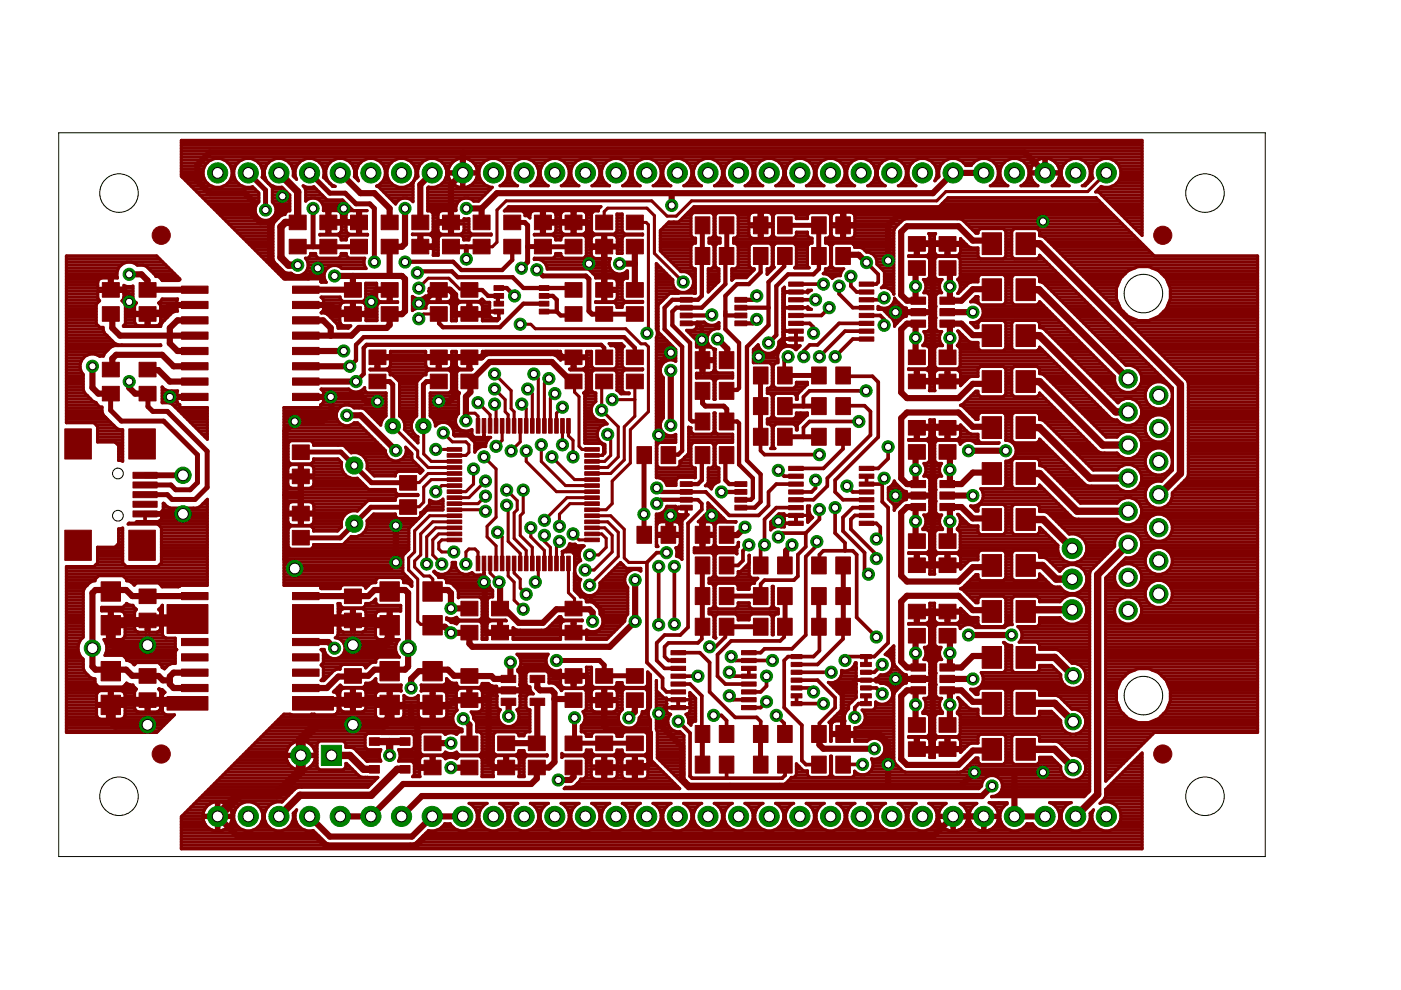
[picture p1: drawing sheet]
<svg xmlns="http://www.w3.org/2000/svg" width="297mm" height="210mm" viewBox="0 0 297 210" stroke-linecap="round" stroke-linejoin="round" font-family="sans-serif">
<g fill="#800000" stroke="#800000" stroke-width=".21">
<path d="M27.3 90.9h5.6v6.4h-5.6z"/>
<path d="M27.3 112.4h5.6v6.4h-5.6z"/>
<path d="M13.7 90.9h5.7v6.4h-5.7z"/>
<path d="M13.7 112.4h5.7v6.4h-5.7z"/>
<path d="M28.2 100.1h5.1v1.3h-5.1z"/>
<path d="M28.2 102.2h5.1v1.3h-5.1z"/>
<path d="M28.2 104.2h5.1v1.3h-5.1z"/>
<path d="M28.2 106.3h5.1v1.2h-5.1z"/>
<path d="M28.2 108.3h5.1v1.3h-5.1z"/>
<path d="M155.8 102.1h2.5v1h-2.5z"/>
<path d="M155.8 103.8h2.5v1h-2.5z"/>
<path d="M155.8 105.5h2.5v1h-2.5z"/>
<path d="M155.8 107.1h2.5v1h-2.5z"/>
<path d="M144.2 107.1h2.6v1h-2.6z"/>
<path d="M144.2 105.5h2.6v1h-2.6z"/>
<path d="M144.2 103.8h2.6v1h-2.6z"/>
<path d="M144.2 102.1h2.6v1h-2.6z"/>
<path d="M155.8 63.1h2.5v1h-2.5z"/>
<path d="M155.8 64.7h2.5v1h-2.5z"/>
<path d="M155.8 66.4h2.5v1h-2.5z"/>
<path d="M155.8 68.1h2.5v1h-2.5z"/>
<path d="M144.2 68.1h2.6v1h-2.6z"/>
<path d="M144.2 66.4h2.6v1h-2.6z"/>
<path d="M144.2 64.7h2.6v1h-2.6z"/>
<path d="M144.2 63.1h2.6v1h-2.6z"/>
<path d="M172.1 52.5h3.1v3.6h-3.1z"/>
<path d="M177.2 52.5h3.1v3.6h-3.1z"/>
<path d="M172.1 46h3.1v3.6h-3.1z"/>
<path d="M177.2 46h3.1v3.6h-3.1z"/>
<path d="M147.4 94.7h3.1v3.6h-3.1z"/>
<path d="M152.5 94.7h3.1v3.6h-3.1z"/>
<path d="M147.4 87.6h3.1v3.6h-3.1z"/>
<path d="M152.5 87.6h3.1v3.6h-3.1z"/>
<path d="M147.4 46h3.1v3.6h-3.1z"/>
<path d="M152.5 46h3.1v3.6h-3.1z"/>
<path d="M147.4 81.1h3.1v3.6h-3.1z"/>
<path d="M152.5 81.1h3.1v3.6h-3.1z"/>
<path d="M135 94.7h3.1v3.6h-3.1z"/>
<path d="M140.2 94.7h3.1v3.6h-3.1z"/>
<path d="M147.4 74.6h3.1v3.6h-3.1z"/>
<path d="M152.5 74.6h3.1v3.6h-3.1z"/>
<path d="M147.4 111.6h3.1v3.6h-3.1z"/>
<path d="M152.5 111.6h3.1v3.6h-3.1z"/>
<path d="M147.4 52.5h3.1v3.6h-3.1z"/>
<path d="M152.5 52.5h3.1v3.6h-3.1z"/>
<path d="M159.7 52.5h3.1v3.6h-3.1z"/>
<path d="M164.9 52.5h3.1v3.6h-3.1z"/>
<path d="M74.3 45.6h3.6v3.1h-3.6z"/>
<path d="M74.3 50.7h3.6v3.1h-3.6z"/>
<path d="M94.8 94.9h3.1v.8h-3.1z"/>
<path d="M94.8 96.2h3.1v.7h-3.1z"/>
<path d="M94.8 97.5h3.1v.7h-3.1z"/>
<path d="M94.8 98.7h3.1v.8h-3.1z"/>
<path d="M94.8 100h3.1v.8h-3.1z"/>
<path d="M94.8 101.3h3.1v.8h-3.1z"/>
<path d="M94.8 102.6h3.1v.7h-3.1z"/>
<path d="M94.8 103.9h3.1v.7h-3.1z"/>
<path d="M94.8 105.1h3.1v.8h-3.1z"/>
<path d="M94.8 106.4h3.1v.8h-3.1z"/>
<path d="M94.8 107.7h3.1v.8h-3.1z"/>
<path d="M94.8 109h3.1v.7h-3.1z"/>
<path d="M94.8 110.3h3.1v.7h-3.1z"/>
<path d="M94.8 111.5h3.1v.8h-3.1z"/>
<path d="M94.8 112.8h3.1v.8h-3.1z"/>
<path d="M94.8 114.1h3.1v.8h-3.1z"/>
<path d="M101 117.9h.7v3.1h-.7z"/>
<path d="M102.2 117.9h.8v3.1h-.8z"/>
<path d="M103.5 117.9h.8v3.1h-.8z"/>
<path d="M104.8 117.9h.8v3.1h-.8z"/>
<path d="M106.1 117.9h.7v3.1h-.7z"/>
<path d="M107.4 117.9h.7v3.1h-.7z"/>
<path d="M108.6 117.9h.8v3.1h-.8z"/>
<path d="M109.9 117.9h.8v3.1h-.8z"/>
<path d="M111.2 117.9h.8v3.1h-.8z"/>
<path d="M112.5 117.9h.7v3.1h-.7z"/>
<path d="M113.7 117.9h.8v3.1h-.8z"/>
<path d="M115 117.9h.8v3.1h-.8z"/>
<path d="M116.3 117.9h.8v3.1h-.8z"/>
<path d="M117.6 117.9h.8v3.1h-.8z"/>
<path d="M118.9 117.9h.7v3.1h-.7z"/>
<path d="M120.1 117.9h.8v3.1h-.8z"/>
<path d="M124 114.1h3.1v.8h-3.1z"/>
<path d="M124 112.8h3.1v.8h-3.1z"/>
<path d="M124 111.5h3.1v.8h-3.1z"/>
<path d="M124 110.3h3.1v.7h-3.1z"/>
<path d="M124 109h3.1v.7h-3.1z"/>
<path d="M124 107.7h3.1v.8h-3.1z"/>
<path d="M124 106.4h3.1v.8h-3.1z"/>
<path d="M124 105.1h3.1v.8h-3.1z"/>
<path d="M124 103.9h3.1v.7h-3.1z"/>
<path d="M124 102.6h3.1v.7h-3.1z"/>
<path d="M124 101.3h3.1v.8h-3.1z"/>
<path d="M124 100h3.1v.8h-3.1z"/>
<path d="M124 98.7h3.1v.8h-3.1z"/>
<path d="M124 97.5h3.1v.7h-3.1z"/>
<path d="M124 96.2h3.1v.7h-3.1z"/>
<path d="M124 94.9h3.1v.8h-3.1z"/>
<path d="M120.1 88.8h.8v3h-.8z"/>
<path d="M118.9 88.8h.7v3h-.7z"/>
<path d="M117.6 88.8h.8v3h-.8z"/>
<path d="M116.3 88.8h.8v3h-.8z"/>
<path d="M115 88.8h.8v3h-.8z"/>
<path d="M113.7 88.8h.8v3h-.8z"/>
<path d="M112.5 88.8h.7v3h-.7z"/>
<path d="M111.2 88.8h.8v3h-.8z"/>
<path d="M109.9 88.8h.8v3h-.8z"/>
<path d="M108.6 88.8h.8v3h-.8z"/>
<path d="M107.4 88.8h.7v3h-.7z"/>
<path d="M106.1 88.8h.7v3h-.7z"/>
<path d="M104.8 88.8h.8v3h-.8z"/>
<path d="M103.5 88.8h.8v3h-.8z"/>
<path d="M102.2 88.8h.8v3h-.8z"/>
<path d="M101 88.8h.7v3h-.7z"/>
<path d="M97.7 156.1h3.6v3.1h-3.6z"/>
<path d="M97.7 161.2h3.6v3.1h-3.6z"/>
<path d="M97.7 127.5h3.6v3.1h-3.6z"/>
<path d="M97.7 132.6h3.6v3.1h-3.6z"/>
<path d="M62 94.3h3.6v3.1h-3.6z"/>
<path d="M62 99.5h3.6v3.1h-3.6z"/>
<path d="M62 107.3h3.6v3.1h-3.6z"/>
<path d="M62 112.5h3.6v3h-3.6z"/>
<path d="M84.7 100.8h3.6v3.1h-3.6z"/>
<path d="M84.7 106h3.6v3.1h-3.6z"/>
<path d="M126.3 59.9h3.6v3.1h-3.6z"/>
<path d="M126.3 65h3.6v3.1h-3.6z"/>
<path d="M91.2 74.2h3.6v3.1h-3.6z"/>
<path d="M91.2 79.3h3.6v3.1h-3.6z"/>
<path d="M78.2 74.2h3.6v3.1h-3.6z"/>
<path d="M78.2 79.3h3.6v3.1h-3.6z"/>
<path d="M132.8 45.6h3.6v3.1h-3.6z"/>
<path d="M132.8 50.7h3.6v3.1h-3.6z"/>
<path d="M89.7 130.5h4.1v4.1h-4.1z"/>
<path d="M89.7 123.4h4.1v4.1h-4.1z"/>
<path d="M61.3 45.6h3.6v3.1h-3.6z"/>
<path d="M61.3 50.7h3.6v3.1h-3.6z"/>
<path d="M93.8 45.6h3.6v3.1h-3.6z"/>
<path d="M93.8 50.7h3.6v3.1h-3.6z"/>
<path d="M100.3 45.6h3.6v3.1h-3.6z"/>
<path d="M100.3 50.7h3.6v3.1h-3.6z"/>
<path d="M132.8 59.9h3.6v3.1h-3.6z"/>
<path d="M132.8 65h3.6v3.1h-3.6z"/>
<path d="M126.3 45.6h3.6v3.1h-3.6z"/>
<path d="M126.3 50.7h3.6v3.1h-3.6z"/>
<path d="M142.3 137.9h3.1v.9h-3.1z"/>
<path d="M142.3 139.6h3.1v.9h-3.1z"/>
<path d="M142.3 141.3h3.1v.9h-3.1z"/>
<path d="M142.3 142.9h3.1v.9h-3.1z"/>
<path d="M142.3 144.6h3.1v.9h-3.1z"/>
<path d="M142.3 146.3h3.1v.9h-3.1z"/>
<path d="M142.3 147.9h3.1v.9h-3.1z"/>
<path d="M142.3 149.6h3.1v.9h-3.1z"/>
<path d="M157.2 149.6h3.1v.9h-3.1z"/>
<path d="M157.2 147.9h3.1v.9h-3.1z"/>
<path d="M157.2 146.3h3.1v.9h-3.1z"/>
<path d="M157.2 144.6h3.1v.9h-3.1z"/>
<path d="M157.2 142.9h3.1v.9h-3.1z"/>
<path d="M157.2 141.3h3.1v.9h-3.1z"/>
<path d="M157.2 139.6h3.1v.9h-3.1z"/>
<path d="M157.2 137.9h3.1v.9h-3.1z"/>
<path d="M167.2 98.9h3.1v.9h-3.1z"/>
<path d="M167.2 100.5h3.1v.9h-3.1z"/>
<path d="M167.2 102.2h3.1v.9h-3.1z"/>
<path d="M167.2 103.9h3.1v.9h-3.1z"/>
<path d="M167.2 105.5h3.1v.9h-3.1z"/>
<path d="M167.2 107.2h3.1v.9h-3.1z"/>
<path d="M167.2 108.8h3.1v.9h-3.1z"/>
<path d="M167.2 110.5h3.1v.9h-3.1z"/>
<path d="M182.2 110.5h3.1v.9h-3.1z"/>
<path d="M182.2 108.8h3.1v.9h-3.1z"/>
<path d="M182.2 107.2h3.1v.9h-3.1z"/>
<path d="M182.2 105.5h3.1v.9h-3.1z"/>
<path d="M182.2 103.9h3.1v.9h-3.1z"/>
<path d="M182.2 102.2h3.1v.9h-3.1z"/>
<path d="M182.2 100.5h3.1v.9h-3.1z"/>
<path d="M182.2 98.9h3.1v.9h-3.1z"/>
<path d="M167.2 59.8h3.1v.9h-3.1z"/>
<path d="M167.2 61.5h3.1v.9h-3.1z"/>
<path d="M167.2 63.1h3.1v.9h-3.1z"/>
<path d="M167.2 64.8h3.1v.9h-3.1z"/>
<path d="M167.2 66.4h3.1v.9h-3.1z"/>
<path d="M167.2 68.1h3.1v.9h-3.1z"/>
<path d="M167.2 69.8h3.1v.9h-3.1z"/>
<path d="M167.2 71.4h3.1v.9h-3.1z"/>
<path d="M182.2 71.4h3.1v.9h-3.1z"/>
<path d="M182.2 69.8h3.1v.9h-3.1z"/>
<path d="M182.2 68.1h3.1v.9h-3.1z"/>
<path d="M182.2 66.4h3.1v.9h-3.1z"/>
<path d="M182.2 64.8h3.1v.9h-3.1z"/>
<path d="M182.2 63.1h3.1v.9h-3.1z"/>
<path d="M182.2 61.5h3.1v.9h-3.1z"/>
<path d="M182.2 59.8h3.1v.9h-3.1z"/>
<path d="M135 111.6h3.1v3.6h-3.1z"/>
<path d="M140.2 111.6h3.1v3.6h-3.1z"/>
<path d="M35.4 128.2h8.7v6.1h-8.7z"/>
<path d="M62 135.4h5.6v1.5h-5.6z"/>
<path d="M38.5 125.6h5.6v1.5h-5.6z"/>
<path d="M38.5 135.4h5.6v1.5h-5.6z"/>
<path d="M62 138.6h5.6v1.5h-5.6z"/>
<path d="M62 141.9h5.6v1.5h-5.6z"/>
<path d="M38.5 141.9h5.6v1.5h-5.6z"/>
<path d="M62 147.7h8.7v2.9h-8.7z"/>
<path d="M38.5 138.6h5.6v1.5h-5.6z"/>
<path d="M38.5 145.1h5.6v1.5h-5.6z"/>
<path d="M62 145.1h5.6v1.5h-5.6z"/>
<path d="M35.4 147.7h8.7v2.9h-8.7z"/>
<path d="M62 128.2h8.7v6.1h-8.7z"/>
<path d="M62 125.6h5.6v1.5h-5.6z"/>
<path d="M38.5 63.9h5.6v1.5h-5.6z"/>
<path d="M62 70.4h5.6v1.5h-5.6z"/>
<path d="M38.5 60.7h5.6v1.5h-5.6z"/>
<path d="M38.5 67.2h5.6v1.5h-5.6z"/>
<path d="M38.5 70.4h5.6v1.5h-5.6z"/>
<path d="M62 67.2h5.6v1.5h-5.6z"/>
<path d="M62 73.7h5.6v1.5h-5.6z"/>
<path d="M62 76.9h5.6v1.5h-5.6z"/>
<path d="M38.5 76.9h5.6v1.5h-5.6z"/>
<path d="M62 83.4h5.6v1.5h-5.6z"/>
<path d="M38.5 73.7h5.6v1.5h-5.6z"/>
<path d="M38.5 80.1h5.6v1.6h-5.6z"/>
<path d="M62 80.1h5.6v1.6h-5.6z"/>
<path d="M38.5 83.4h5.6v1.5h-5.6z"/>
<path d="M62 63.9h5.6v1.5h-5.6z"/>
<path d="M62 60.7h5.6v1.5h-5.6z"/>
<path d="M29.5 124.9h3.6v3.1h-3.6z"/>
<path d="M29.5 130h3.6v3.1h-3.6z"/>
<path d="M29.5 141.8h3.6v3.1h-3.6z"/>
<path d="M29.5 146.9h3.6v3.1h-3.6z"/>
<path d="M73 124.9h3.6v3.1h-3.6z"/>
<path d="M73 130h3.6v3.1h-3.6z"/>
<path d="M73 141.8h3.6v3.1h-3.6z"/>
<path d="M73 146.9h3.6v3.1h-3.6z"/>
<path d="M21.4 130.5h4.1v4.1h-4.1z"/>
<path d="M21.4 123.4h4.1v4.1h-4.1z"/>
<path d="M21.4 147.4h4.1v4.1h-4.1z"/>
<path d="M21.4 140.3h4.1v4.1h-4.1z"/>
<path d="M80.6 130.5h4.1v4.1h-4.1z"/>
<path d="M80.6 123.4h4.1v4.1h-4.1z"/>
<path d="M80.6 147.4h4.1v4.1h-4.1z"/>
<path d="M80.6 140.3h4.1v4.1h-4.1z"/>
<path d="M29.5 59.9h3.6v3.1h-3.6z"/>
<path d="M29.5 65h3.6v3.1h-3.6z"/>
<path d="M21.7 59.9h3.6v3.1h-3.6z"/>
<path d="M21.7 65h3.6v3.1h-3.6z"/>
<path d="M73 59.9h3.6v3.1h-3.6z"/>
<path d="M73 65h3.6v3.1h-3.6z"/>
<path d="M80.8 59.9h3.6v3.1h-3.6z"/>
<path d="M80.8 65h3.6v3.1h-3.6z"/>
<path d="M21.7 76.8h3.6v3.1h-3.6z"/>
<path d="M21.7 81.9h3.6v3.1h-3.6z"/>
<path d="M29.5 76.8h3.6v3.1h-3.6z"/>
<path d="M29.5 81.9h3.6v3.1h-3.6z"/>
<path d="M132.8 74.2h3.6v3.1h-3.6z"/>
<path d="M132.8 79.3h3.6v3.1h-3.6z"/>
<path d="M126.3 74.2h3.6v3.1h-3.6z"/>
<path d="M126.3 79.3h3.6v3.1h-3.6z"/>
<path d="M208.2 49.4h4.1v4.6h-4.1z"/>
<path d="M215.4 49.4h4.1v4.6h-4.1z"/>
<path d="M192.6 50.2h3.6v3.1h-3.6z"/>
<path d="M192.6 55.3h3.6v3.1h-3.6z"/>
<path d="M193.1 63h3.1v1.5h-3.1z"/>
<path d="M193.1 65.4h3.1v1.6h-3.1z"/>
<path d="M193.1 67.9h3.1v1.5h-3.1z"/>
<path d="M199.3 67.9h3.1v1.5h-3.1z"/>
<path d="M199.3 63h3.1v1.5h-3.1z"/>
<path d="M199.3 65.4h3.1v1.6h-3.1z"/>
<path d="M208.2 59.1h4.1v4.6h-4.1z"/>
<path d="M215.4 59.1h4.1v4.6h-4.1z"/>
<path d="M199.1 50.2h3.6v3.1h-3.6z"/>
<path d="M199.1 55.3h3.6v3.1h-3.6z"/>
<path d="M208.2 78.6h4.1v4.6h-4.1z"/>
<path d="M215.4 78.6h4.1v4.6h-4.1z"/>
<path d="M192.6 79.3h3.6v3.1h-3.6z"/>
<path d="M192.6 74.2h3.6v3.1h-3.6z"/>
<path d="M208.2 68.9h4.1v4.6h-4.1z"/>
<path d="M215.4 68.9h4.1v4.6h-4.1z"/>
<path d="M199.1 79.3h3.6v3.1h-3.6z"/>
<path d="M199.1 74.2h3.6v3.1h-3.6z"/>
<path d="M208.2 88.3h4.1v4.7h-4.1z"/>
<path d="M215.4 88.3h4.1v4.7h-4.1z"/>
<path d="M192.6 89.2h3.6v3h-3.6z"/>
<path d="M192.6 94.3h3.6v3.1h-3.6z"/>
<path d="M193.1 101.9h3.1v1.5h-3.1z"/>
<path d="M193.1 104.3h3.1v1.5h-3.1z"/>
<path d="M193.1 106.7h3.1v1.6h-3.1z"/>
<path d="M199.3 106.7h3.1v1.6h-3.1z"/>
<path d="M199.3 101.9h3.1v1.5h-3.1z"/>
<path d="M199.3 104.3h3.1v1.5h-3.1z"/>
<path d="M208.2 98.1h4.1v4.6h-4.1z"/>
<path d="M215.4 98.1h4.1v4.6h-4.1z"/>
<path d="M199.1 89.2h3.6v3h-3.6z"/>
<path d="M199.1 94.3h3.6v3.1h-3.6z"/>
<path d="M208.2 117.6h4.1v4.6h-4.1z"/>
<path d="M215.4 117.6h4.1v4.6h-4.1z"/>
<path d="M192.6 118.3h3.6v3.1h-3.6z"/>
<path d="M192.6 113.2h3.6v3.1h-3.6z"/>
<path d="M208.2 107.8h4.1v4.7h-4.1z"/>
<path d="M215.4 107.8h4.1v4.7h-4.1z"/>
<path d="M199.1 118.3h3.6v3.1h-3.6z"/>
<path d="M199.1 113.2h3.6v3.1h-3.6z"/>
<path d="M208.2 127.3h4.1v4.7h-4.1z"/>
<path d="M215.4 127.3h4.1v4.7h-4.1z"/>
<path d="M192.6 128.1h3.6v3.1h-3.6z"/>
<path d="M192.6 133.2h3.6v3.1h-3.6z"/>
<path d="M193.1 140.8h3.1v1.5h-3.1z"/>
<path d="M193.1 143.2h3.1v1.5h-3.1z"/>
<path d="M193.1 145.6h3.1v1.5h-3.1z"/>
<path d="M199.3 145.6h3.1v1.5h-3.1z"/>
<path d="M199.3 140.8h3.1v1.5h-3.1z"/>
<path d="M199.3 143.2h3.1v1.5h-3.1z"/>
<path d="M208.2 137.1h4.1v4.6h-4.1z"/>
<path d="M215.4 137.1h4.1v4.6h-4.1z"/>
<path d="M199.1 128.1h3.6v3.1h-3.6z"/>
<path d="M199.1 133.2h3.6v3.1h-3.6z"/>
<path d="M208.2 156.6h4.1v4.6h-4.1z"/>
<path d="M215.4 156.6h4.1v4.6h-4.1z"/>
<path d="M192.6 157.3h3.6v3.1h-3.6z"/>
<path d="M192.6 152.2h3.6v3.1h-3.6z"/>
<path d="M208.2 146.8h4.1v4.6h-4.1z"/>
<path d="M215.4 146.8h4.1v4.6h-4.1z"/>
<path d="M199.1 157.3h3.6v3.1h-3.6z"/>
<path d="M199.1 152.2h3.6v3.1h-3.6z"/>
<path d="M167.7 138.8h2.3v.9h-2.3z"/>
<path d="M167.7 140.4h2.3v.9h-2.3z"/>
<path d="M167.7 142.1h2.3v.9h-2.3z"/>
<path d="M167.7 143.8h2.3v.9h-2.3z"/>
<path d="M167.7 145.4h2.3v.9h-2.3z"/>
<path d="M167.7 147.1h2.3v.9h-2.3z"/>
<path d="M167.7 148.7h2.3v.9h-2.3z"/>
<path d="M182.5 148.7h2.2v.9h-2.2z"/>
<path d="M182.5 147.1h2.2v.9h-2.2z"/>
<path d="M182.5 145.4h2.2v.9h-2.2z"/>
<path d="M182.5 143.8h2.2v.9h-2.2z"/>
<path d="M182.5 142.1h2.2v.9h-2.2z"/>
<path d="M182.5 140.4h2.2v.9h-2.2z"/>
<path d="M182.5 138.8h2.2v.9h-2.2z"/>
<path d="M172.1 77.8h3.1v3.6h-3.1z"/>
<path d="M177.2 77.8h3.1v3.6h-3.1z"/>
<path d="M172.1 90.8h3.1v3.6h-3.1z"/>
<path d="M177.2 90.8h3.1v3.6h-3.1z"/>
<path d="M172.1 84.3h3.1v3.6h-3.1z"/>
<path d="M177.2 84.3h3.1v3.6h-3.1z"/>
<path d="M159.7 124.6h3.1v3.6h-3.1z"/>
<path d="M164.9 124.6h3.1v3.6h-3.1z"/>
<path d="M159.7 131.1h3.1v3.6h-3.1z"/>
<path d="M164.9 131.1h3.1v3.6h-3.1z"/>
<path d="M159.7 160.3h3.1v3.6h-3.1z"/>
<path d="M164.9 160.3h3.1v3.6h-3.1z"/>
<path d="M159.7 153.8h3.1v3.6h-3.1z"/>
<path d="M164.9 153.8h3.1v3.6h-3.1z"/>
<path d="M147.4 160.3h3.1v3.6h-3.1z"/>
<path d="M152.5 160.3h3.1v3.6h-3.1z"/>
<path d="M147.4 153.8h3.1v3.6h-3.1z"/>
<path d="M152.5 153.8h3.1v3.6h-3.1z"/>
<path d="M147.4 118.1h3.1v3.6h-3.1z"/>
<path d="M152.5 118.1h3.1v3.6h-3.1z"/>
<path d="M147.4 124.6h3.1v3.6h-3.1z"/>
<path d="M152.5 124.6h3.1v3.6h-3.1z"/>
<path d="M147.4 131.1h3.1v3.6h-3.1z"/>
<path d="M152.5 131.1h3.1v3.6h-3.1z"/>
<path d="M159.7 77.8h3.1v3.6h-3.1z"/>
<path d="M164.9 77.8h3.1v3.6h-3.1z"/>
<path d="M159.7 90.8h3.1v3.6h-3.1z"/>
<path d="M164.9 90.8h3.1v3.6h-3.1z"/>
<path d="M159.7 84.3h3.1v3.6h-3.1z"/>
<path d="M164.9 84.3h3.1v3.6h-3.1z"/>
<path d="M172.1 118.1h3.1v3.6h-3.1z"/>
<path d="M177.2 118.1h3.1v3.6h-3.1z"/>
<path d="M172.1 124.6h3.1v3.6h-3.1z"/>
<path d="M177.2 124.6h3.1v3.6h-3.1z"/>
<path d="M172.1 131.1h3.1v3.6h-3.1z"/>
<path d="M177.2 131.1h3.1v3.6h-3.1z"/>
<path d="M172.1 160.3h3.1v3.6h-3.1z"/>
<path d="M177.2 160.3h3.1v3.6h-3.1z"/>
<path d="M172.1 153.8h3.1v3.6h-3.1z"/>
<path d="M177.2 153.8h3.1v3.6h-3.1z"/>
<path d="M159.7 46h3.1v3.6h-3.1z"/>
<path d="M164.9 46h3.1v3.6h-3.1z"/>
<path d="M104.7 60.6h2.1v1h-2.1z"/>
<path d="M104.7 62.2h2.1v1h-2.1z"/>
<path d="M104.7 63.9h2.1v1h-2.1z"/>
<path d="M104.7 65.6h2.1v1h-2.1z"/>
<path d="M114.3 65.6h2.1v1h-2.1z"/>
<path d="M114.3 63.9h2.1v1h-2.1z"/>
<path d="M114.3 62.2h2.1v1h-2.1z"/>
<path d="M114.3 60.6h2.1v1h-2.1z"/>
<path d="M97.7 59.9h3.6v3.1h-3.6z"/>
<path d="M97.7 65h3.6v3.1h-3.6z"/>
<path d="M119.8 59.9h3.6v3.1h-3.6z"/>
<path d="M119.8 65h3.6v3.1h-3.6z"/>
<path d="M91.2 59.9h3.6v3.1h-3.6z"/>
<path d="M91.2 65h3.6v3.1h-3.6z"/>
<path d="M113.3 45.6h3.6v3.1h-3.6z"/>
<path d="M113.3 50.7h3.6v3.1h-3.6z"/>
<path d="M106.3 143.2h3v1.5h-3z"/>
<path d="M106.3 145.6h3v1.5h-3z"/>
<path d="M106.3 148h3v1.6h-3z"/>
<path d="M112.4 148h3.1v1.6h-3.1z"/>
<path d="M112.4 143.2h3.1v1.5h-3.1z"/>
<path d="M97.7 141.8h3.6v3.1h-3.6z"/>
<path d="M97.7 146.9h3.6v3.1h-3.6z"/>
<path d="M119.8 141.8h3.6v3.1h-3.6z"/>
<path d="M119.8 146.9h3.6v3.1h-3.6z"/>
<path d="M112 156.1h3.6v3.1h-3.6z"/>
<path d="M112 161.2h3.6v3.1h-3.6z"/>
<path d="M105.5 156.1h3.6v3.1h-3.6z"/>
<path d="M105.5 161.2h3.6v3.1h-3.6z"/>
<path d="M78.3 156.4h2.1v1.6h-2.1z"/>
<path d="M78.3 162.3h2.1v1.6h-2.1z"/>
<path d="M84.8 156.4h2.1v1.6h-2.1z"/>
<path d="M84.8 162.3h2.1v1.6h-2.1z"/>
<path d="M89.7 147.4h4.1v4.1h-4.1z"/>
<path d="M89.7 140.3h4.1v4.1h-4.1z"/>
<path d="M67.8 45.6h3.6v3.1h-3.6z"/>
<path d="M67.8 50.7h3.6v3.1h-3.6z"/>
<path d="M119.8 156.1h3.6v3.1h-3.6z"/>
<path d="M119.8 161.2h3.6v3.1h-3.6z"/>
<path d="M126.3 156.1h3.6v3.1h-3.6z"/>
<path d="M126.3 161.2h3.6v3.1h-3.6z"/>
<path d="M132.8 156.1h3.6v3.1h-3.6z"/>
<path d="M132.8 161.2h3.6v3.1h-3.6z"/>
<path d="M126.3 141.8h3.6v3.1h-3.6z"/>
<path d="M126.3 146.9h3.6v3.1h-3.6z"/>
<path d="M132.8 141.8h3.6v3.1h-3.6z"/>
<path d="M132.8 146.9h3.6v3.1h-3.6z"/>
<path d="M119.8 45.6h3.6v3.1h-3.6z"/>
<path d="M119.8 50.7h3.6v3.1h-3.6z"/>
<path d="M106.8 45.6h3.6v3.1h-3.6z"/>
<path d="M106.8 50.7h3.6v3.1h-3.6z"/>
<path d="M80.8 45.6h3.6v3.1h-3.6z"/>
<path d="M80.8 50.7h3.6v3.1h-3.6z"/>
<path d="M87.3 45.6h3.6v3.1h-3.6z"/>
<path d="M87.3 50.7h3.6v3.1h-3.6z"/>
<path d="M89.9 156.1h3.6v3.1h-3.6z"/>
<path d="M89.9 161.2h3.6v3.1h-3.6z"/>
<path d="M119.8 127.5h3.6v3.1h-3.6z"/>
<path d="M119.8 132.6h3.6v3.1h-3.6z"/>
<path d="M119.8 74.2h3.6v3.1h-3.6z"/>
<path d="M119.8 79.3h3.6v3.1h-3.6z"/>
<path d="M97.7 74.2h3.6v3.1h-3.6z"/>
<path d="M97.7 79.3h3.6v3.1h-3.6z"/>
<path d="M104.2 127.5h3.6v3.1h-3.6z"/>
<path d="M104.2 132.6h3.6v3.1h-3.6z"/>
<path d="M159.7 118.1h3.1v3.6h-3.1z"/>
<path d="M164.9 118.1h3.1v3.6h-3.1z"/>
</g>
<g fill="#800000" stroke="#800000" stroke-width=".21">
<circle cx="34.2" cy="159.9" r="1.93"/>
<circle cx="246.5" cy="159.9" r="1.93"/>
<circle cx="246.5" cy="49.9" r="1.93"/>
<circle cx="34.2" cy="49.9" r="1.93"/>
</g>
<g fill="#800000" stroke="#800000" stroke-width=".66">
<path d="M92.4 95.3h4z"/>
<path d="M121.6 134.1l.2 .2z"/>
<path d="M102.6 119.5v3.9z"/>
<path d="M121.6 134.1l.5 .2z"/>
<path d="M121.6 134.1l.8 .2z"/>
<path d="M126.3 134.3l1.6-1.6z"/>
<path d="M122.4 134.3h3.9z"/>
<path d="M121.8 124.7l1.6 1.6z"/>
<path d="M123.4 126.3h1.3z"/>
<path d="M124.7 126.3l3.2 3.2z"/>
<path d="M127.9 129.5v3.2z"/>
<path d="M119.3 117.3v2.2z"/>
<path d="M119.9 116.7l-.6 .6z"/>
<path d="M121.8 117.3v7.4z"/>
<path d="M121.2 116.7l.6 .6z"/>
<path d="M119.9 116.7h1.3z"/>
<path d="M125.5 96.6h2.1z"/>
<path d="M128.2 95.9l-.6 .7z"/>
<path d="M128.2 94.6v1.3z"/>
<path d="M127.6 94l.6 .6z"/>
<path d="M124.7 94h2.9z"/>
<path d="M124.1 93.4l.6 .6z"/>
<path d="M124.7 83.5l-.6 .6z"/>
<path d="M124.1 84.1v9.3z"/>
<path d="M124.7 76.4v7.1z"/>
<path d="M124.1 75.8l.6 .6z"/>
<path d="M121.6 75.8h2.5z"/>
<path d="M102.6 90.3v2.1z"/>
<path d="M102 93l.6-.6z"/>
<path d="M98.8 91.4l1.6 1.6z"/>
<path d="M100.4 93h1.6z"/>
<path d="M97.5 91.4h1.3z"/>
<path d="M93 87l4.5 4.4z"/>
<path d="M93 85v2z"/>
<path d="M127.4 96.6h.3z"/>
<path d="M125.9 78.2h4.4z"/>
<path d="M130.3 78.2l.5-.5z"/>
<path d="M130.8 73.9v3.8z"/>
<path d="M130.3 73.3l.5 .6z"/>
<path d="M129.5 73.3h.8z"/>
<path d="M129.1 72.9l.4 .3z"/>
<path d="M129.1 72.9h2.7z"/>
<path d="M131.8 72.9l.5 .5z"/>
<path d="M132.3 73.4l-.4 .5z"/>
<path d="M131.9 73.9v3.8z"/>
<path d="M131.9 77.7l.5 .5z"/>
<path d="M132.4 78.2h3.8z"/>
<path d="M136.2 78.2v.2z"/>
<path d="M132.4 78.4h3.8z"/>
<path d="M132.4 78.4l-.5 .6z"/>
<path d="M131.9 79v3.8z"/>
<path d="M131.9 82.8l.5 .5z"/>
<path d="M132.4 83.3h1z"/>
<path d="M133.4 83.3v.2z"/>
<path d="M131.7 83.5h1.7z"/>
<path d="M131 82.9l.7 .6z"/>
<path d="M130.8 82.8l.2 .1z"/>
<path d="M130.8 79v3.8z"/>
<path d="M130.3 78.4l.5 .6z"/>
<path d="M125.9 78.4h4.4z"/>
<path d="M125.9 78.4l-.5 .6z"/>
<path d="M125.4 79v3.8z"/>
<path d="M125.4 82.8l.5 .5z"/>
<path d="M125.9 83.3h.4z"/>
<path d="M126.3 83.3v1.8z"/>
<path d="M126.3 85.1l-.6 .6z"/>
<path d="M125.7 85.7l-.3 .8z"/>
<path d="M125.4 86.5v.9z"/>
<path d="M125.4 87.4l.3 .8z"/>
<path d="M125.7 88.2l.6 .6z"/>
<path d="M126.3 88.8l.8 .4z"/>
<path d="M127.1 89.2h.9z"/>
<path d="M128 89.2l.7 .7z"/>
<path d="M128.4 89.9h.3z"/>
<path d="M127.6 90.2l.8-.3z"/>
<path d="M127.6 90.2l-.6 .6z"/>
<path d="M127 90.8l-.4 .9z"/>
<path d="M126.6 91.7v.8z"/>
<path d="M126.6 92.5l.4 .8z"/>
<path d="M127 93.3l.6 .7z"/>
<path d="M127.6 94l.6 .2z"/>
<path d="M128.2 94.2v1.9z"/>
<path d="M128 96.3l.2-.2z"/>
<path d="M128 96.1v.2z"/>
<path d="M128 95.8v.3z"/>
<path d="M128 94.5v1.3z"/>
<path d="M127.4 94l.6 .5z"/>
<path d="M124 94h3.4z"/>
<path d="M124 84.6v9.4z"/>
<path d="M124 83.6v1z"/>
<path d="M123.7 83.3l.3 .3z"/>
<path d="M123.8 83.3l.5-.5z"/>
<path d="M124.3 79v3.8z"/>
<path d="M123.8 78.4l.5 .6z"/>
<path d="M120.9 78.4h2.9z"/>
<path d="M120.7 78.3l.2 .1z"/>
<path d="M120.7 78.3h.6z"/>
<path d="M121.3 76.1v2.2z"/>
<path d="M121.3 76.1h.6z"/>
<path d="M121.9 76.1v2.2z"/>
<path d="M121.9 78.3h1.6z"/>
<path d="M123.5 78.3l.3-.1z"/>
<path d="M123.8 78.2l.2-.1z"/>
<path d="M124 78.1l.2-.2z"/>
<path d="M124.3 77.7l-.1 .2z"/>
<path d="M124.4 77.4l-.1 .3z"/>
<path d="M124.4 76.1v1.3z"/>
<path d="M121.9 76.1h2.5z"/>
<path d="M121.9 75.4v.7z"/>
<path d="M121.9 75.4h2.5z"/>
<path d="M124.4 74.5v.9z"/>
<path d="M124.4 74.5h1z"/>
<path d="M125.4 74.5v3.2z"/>
<path d="M125.4 77.7l.5 .5z"/>
<path d="M118.9 75.4h2.4z"/>
<path d="M121.3 75.4v.7z"/>
<path d="M118.9 76.1h2.4z"/>
<path d="M118.9 76.1v.3z"/>
<path d="M117.9 75.4l1 1z"/>
<path d="M117.3 75.2l.6 .2z"/>
<path d="M116.7 75.2h.6z"/>
<path d="M104.1 75.2h12.6z"/>
<path d="M103.5 75.2h.6z"/>
<path d="M102.9 75.4l.6-.2z"/>
<path d="M102.9 75.4l-.6 .7z"/>
<path d="M99.8 76.1h2.5z"/>
<path d="M99.8 75.4v.7z"/>
<path d="M99.8 75.4h2.5z"/>
<path d="M102.3 74.5v.9z"/>
<path d="M102.3 74.5h16.6z"/>
<path d="M118.9 74.5v.9z"/>
<path d="M96.8 75.4h2.4z"/>
<path d="M99.2 75.4v.7z"/>
<path d="M96.8 76.1h2.4z"/>
<path d="M96.8 76.1v1.3z"/>
<path d="M96.8 77.4v.3z"/>
<path d="M96.8 77.7l.1 .2z"/>
<path d="M96.9 77.9l.2 .2z"/>
<path d="M97.1 78.1l.2 .1z"/>
<path d="M97.3 78.2l.3 .1z"/>
<path d="M97.6 78.3h1.6z"/>
<path d="M99.2 76.1v2.2z"/>
<path d="M99.2 76.1h.6z"/>
<path d="M99.8 76.1v2.2z"/>
<path d="M99.8 78.3h.3z"/>
<path d="M100.1 78.3l-.2 .1z"/>
<path d="M97.3 78.4h2.6z"/>
<path d="M96.8 79l.5-.6z"/>
<path d="M96.8 79v3.8z"/>
<path d="M96.8 82.8l.5 .5z"/>
<path d="M97.4 83.3l-.2 .5z"/>
<path d="M97.2 83.8v.6z"/>
<path d="M97.2 84.4v3.3z"/>
<path d="M97.2 87.7l-.3 .3z"/>
<path d="M96.9 88l-.3 .8z"/>
<path d="M96.6 88.8v.8z"/>
<path d="M96.6 89.6l.3 .8z"/>
<path d="M96.9 90.4l.6 .7z"/>
<path d="M97.5 91.1l.8 .3z"/>
<path d="M98.3 91.4h.9z"/>
<path d="M99.2 91.4l.8-.3z"/>
<path d="M100.1 91.1v1.1z"/>
<path d="M100.1 92.2l.5 .5z"/>
<path d="M100.6 92.7h1.3z"/>
<path d="M101.9 92.7l.2 .1z"/>
<path d="M102.1 92.8h.5z"/>
<path d="M102.6 92.2v.6z"/>
<path d="M102.6 92.8h.5z"/>
<path d="M103.1 92.8l.3-.1z"/>
<path d="M103.4 92.7h.6z"/>
<path d="M103.9 92.8l.1-.1z"/>
<path d="M103.9 92.8l-.6 .6z"/>
<path d="M103.3 93.4l-.3 .8z"/>
<path d="M103 94.2v.5z"/>
<path d="M102.2 94.7h.8z"/>
<path d="M101.4 95l.8-.3z"/>
<path d="M100.8 95.6l.6-.6z"/>
<path d="M100.8 95.6l-.1 .3z"/>
<path d="M100.7 94.8v1.1z"/>
<path d="M100.7 93.8v1z"/>
<path d="M100 93.2l.7 .6z"/>
<path d="M99.3 92.5l.7 .7z"/>
<path d="M96.4 92.5h2.9z"/>
<path d="M96.2 92.2l.2 .3z"/>
<path d="M96.2 91.3v.9z"/>
<path d="M95.8 90.5l.4 .8z"/>
<path d="M95.2 89.9l.6 .6z"/>
<path d="M94.4 89.6l.8 .3z"/>
<path d="M93.6 89.6h.8z"/>
<path d="M92.8 89.9l.8-.3z"/>
<path d="M92.8 89.9l-.5 .4z"/>
<path d="M92.3 89.8v.5z"/>
<path d="M91.9 88.9l.4 .9z"/>
<path d="M91.2 88.2l.7 .7z"/>
<path d="M91.2 83.3v4.9z"/>
<path d="M91.2 83.3h4z"/>
<path d="M95.2 83.3l.5-.5z"/>
<path d="M95.7 79v3.8z"/>
<path d="M95.2 78.4l.5 .6z"/>
<path d="M90.8 78.4h4.4z"/>
<path d="M90.8 78.4l-.5 .6z"/>
<path d="M90.3 79v.5z"/>
<path d="M89.8 79.5h.5z"/>
<path d="M89.8 79.5l-.6 .6z"/>
<path d="M89.2 80.1l-.9 .9z"/>
<path d="M88.3 81v7.2z"/>
<path d="M88.3 88.2l-.7 .7z"/>
<path d="M87.6 88.9l-.4 .9z"/>
<path d="M87.2 89.8v1z"/>
<path d="M87.2 90.8l.4 1z"/>
<path d="M87.6 91.8l.7 .7z"/>
<path d="M88.3 92.5l.3 .1z"/>
<path d="M88.6 92.6v1.3z"/>
<path d="M85.7 91l2.9 2.9z"/>
<path d="M85.8 90.8l-.1 .2z"/>
<path d="M85.8 89.8v1z"/>
<path d="M85.4 88.9l.4 .9z"/>
<path d="M84.7 88.2l.7 .7z"/>
<path d="M84.7 82.1v6.1z"/>
<path d="M84.7 81v1.1z"/>
<path d="M83.2 79.5l1.5 1.5z"/>
<path d="M82.7 79.5h.5z"/>
<path d="M82.7 79v.5z"/>
<path d="M82.2 78.4l.5 .6z"/>
<path d="M78.5 78.4h3.7z"/>
<path d="M78.5 78.3v.1z"/>
<path d="M78.5 78.3h1.2z"/>
<path d="M79.7 76.1v2.2z"/>
<path d="M79.7 76.1h.6z"/>
<path d="M80.3 76.1v2.2z"/>
<path d="M80.3 78.3h1.6z"/>
<path d="M81.9 78.3l.3-.1z"/>
<path d="M82.2 78.2l.2-.1z"/>
<path d="M82.4 78.1l.2-.2z"/>
<path d="M82.7 77.7l-.1 .2z"/>
<path d="M82.8 77.4l-.1 .3z"/>
<path d="M82.8 76.1v1.3z"/>
<path d="M80.3 76.1h2.5z"/>
<path d="M80.3 75.4v.7z"/>
<path d="M80.3 75.4h2.5z"/>
<path d="M82.8 74.5v.9z"/>
<path d="M82.8 74.5h7.5z"/>
<path d="M90.3 74.5v.9z"/>
<path d="M90.3 75.4h2.4z"/>
<path d="M92.7 75.4v.7z"/>
<path d="M90.3 76.1h2.4z"/>
<path d="M90.3 76.1v1.3z"/>
<path d="M90.3 77.4v.3z"/>
<path d="M90.3 77.7l.1 .2z"/>
<path d="M90.4 77.9l.2 .2z"/>
<path d="M90.6 78.1l.2 .1z"/>
<path d="M90.8 78.2l.3 .1z"/>
<path d="M91.1 78.3h1.6z"/>
<path d="M92.7 76.1v2.2z"/>
<path d="M92.7 76.1h.6z"/>
<path d="M93.3 76.1v2.2z"/>
<path d="M93.3 78.3h1.6z"/>
<path d="M94.9 78.3l.3-.1z"/>
<path d="M95.2 78.2l.2-.1z"/>
<path d="M95.4 78.1l.2-.2z"/>
<path d="M95.7 77.7l-.1 .2z"/>
<path d="M95.8 77.4l-.1 .3z"/>
<path d="M95.8 76.1v1.3z"/>
<path d="M93.3 76.1h2.5z"/>
<path d="M93.3 75.4v.7z"/>
<path d="M93.3 75.4h2.5z"/>
<path d="M95.8 74.5v.9z"/>
<path d="M95.8 74.5h1z"/>
<path d="M96.8 74.5v.9z"/>
<path d="M72.7 63.9h4.3z"/>
<path d="M77 63.9l.5-.5z"/>
<path d="M77.5 60v3.4z"/>
<path d="M77.5 60h2.4z"/>
<path d="M79.9 60v1.1z"/>
<path d="M79.9 61.1h2.4z"/>
<path d="M82.3 61.1v.7z"/>
<path d="M79.9 61.8h2.4z"/>
<path d="M79.9 61.8v1.3z"/>
<path d="M79.9 63.1v.3z"/>
<path d="M79.9 63.4l.2 .2z"/>
<path d="M80.1 63.6l.1 .2z"/>
<path d="M80.2 63.8l.3 .1z"/>
<path d="M80.5 63.9l.2 .1z"/>
<path d="M80.7 64h1.6z"/>
<path d="M82.3 61.8v2.2z"/>
<path d="M82.3 61.8h.7z"/>
<path d="M83 61.8v2.2z"/>
<path d="M83 64h1.3z"/>
<path d="M84.3 64v.1z"/>
<path d="M80.5 64.1h3.8z"/>
<path d="M80.5 64.1l-.6 .6z"/>
<path d="M79.9 64.7v3.3z"/>
<path d="M77.6 68h2.3z"/>
<path d="M77.6 66.9v1.1z"/>
<path d="M75.1 66.9h2.5z"/>
<path d="M75.1 66.3v.6z"/>
<path d="M75.1 66.3h2.5z"/>
<path d="M77.6 64.9v1.4z"/>
<path d="M77.5 64.7l.1 .2z"/>
<path d="M77.4 64.5l.1 .2z"/>
<path d="M77.2 64.3l.2 .2z"/>
<path d="M77 64.1l.2 .2z"/>
<path d="M76.8 64.1h.2z"/>
<path d="M75.1 64.1h1.7z"/>
<path d="M75.1 64.1v2.2z"/>
<path d="M74.5 66.3h.6z"/>
<path d="M74.5 64.1v2.2z"/>
<path d="M72.9 64.1h1.6z"/>
<path d="M72.7 64.1h.2z"/>
<path d="M72.4 64.3l.3-.2z"/>
<path d="M72.4 64.3l-.1 .2z"/>
<path d="M72.3 64.5l-.2 .2z"/>
<path d="M72.1 64.7v.2z"/>
<path d="M72.1 64.9v1.4z"/>
<path d="M72.1 66.3h2.4z"/>
<path d="M74.5 66.3v.6z"/>
<path d="M72.1 66.9h2.4z"/>
<path d="M72.1 66.9v1.3z"/>
<path d="M72.1 68.2v.3z"/>
<path d="M72.1 68.5l.2 .2z"/>
<path d="M72.3 68.7l.1 .2z"/>
<path d="M72.4 68.9l.3 .1z"/>
<path d="M72.7 69l.2 .1z"/>
<path d="M72.9 69.1h1.5z"/>
<path d="M73.9 69.6l.5-.5z"/>
<path d="M71.7 69.6h2.2z"/>
<path d="M71.7 69.2v.4z"/>
<path d="M71.4 68.7l.3 .5z"/>
<path d="M71 68.2l.4 .5z"/>
<path d="M69.4 66.6l1.6 1.6z"/>
<path d="M68.8 66.4l.6 .2z"/>
<path d="M68.2 66.4h.6z"/>
<path d="M68.1 66.3l.1-.1z"/>
<path d="M68.2 66.2l.2-.2z"/>
<path d="M68.5 65.8l-.1 .2z"/>
<path d="M68.6 65.6l-.1 .2z"/>
<path d="M68.6 64.7v.9z"/>
<path d="M68 64.7h.6z"/>
<path d="M68 64.6v.1z"/>
<path d="M68 64.6h.6z"/>
<path d="M68.6 63.8v.8z"/>
<path d="M68.5 63.5l.1 .3z"/>
<path d="M68.4 63.3l.1 .2z"/>
<path d="M68.2 63.1l.2 .2z"/>
<path d="M68.1 63l.1 .1z"/>
<path d="M68.1 63h4z"/>
<path d="M72.1 63v.4z"/>
<path d="M72.1 63.4l.6 .5z"/>
<path d="M83 129.5h1.8z"/>
<path d="M83 129.5v2.7z"/>
<path d="M82.3 132.2h.7z"/>
<path d="M82.3 129.5v2.7z"/>
<path d="M80.5 129.5h1.8z"/>
<path d="M80.2 129.6l.3-.1z"/>
<path d="M80 129.7l.2-.1z"/>
<path d="M80 129.7l-.2 .2z"/>
<path d="M79.8 129.9l-.1 .3z"/>
<path d="M79.7 130.2l-.1 .2z"/>
<path d="M79.6 130.4v1.8z"/>
<path d="M79.6 132.2h2.7z"/>
<path d="M82.3 132.2v.7z"/>
<path d="M79.6 132.9h2.7z"/>
<path d="M79.6 132.9v1.8z"/>
<path d="M79.6 134.7l.1 .3z"/>
<path d="M79.7 135l.1 .2z"/>
<path d="M79.8 135.2l.2 .2z"/>
<path d="M80 135.4l.2 .1z"/>
<path d="M80.2 135.5l.3 .1z"/>
<path d="M80.5 135.6h1.8z"/>
<path d="M82.3 132.9v2.7z"/>
<path d="M82.3 132.9h.7z"/>
<path d="M83 132.9v2.7z"/>
<path d="M83 135.6h1.6z"/>
<path d="M84.3 135.9l.3-.3z"/>
<path d="M84.3 135.9l-.4 1z"/>
<path d="M83.9 136.9v1.1z"/>
<path d="M83.9 138l.4 .9z"/>
<path d="M84.3 138.9l.4 .4z"/>
<path d="M80.2 139.3h4.5z"/>
<path d="M79.7 139.9l.5-.6z"/>
<path d="M79.7 139.9v.5z"/>
<path d="M79.1 140.4h.6z"/>
<path d="M78.5 140.7l.6-.3z"/>
<path d="M78.5 140.7l-1 .9z"/>
<path d="M77.5 141.4v.2z"/>
<path d="M77 140.9l.5 .5z"/>
<path d="M72.7 140.9h4.3z"/>
<path d="M72.1 141.4l.6-.5z"/>
<path d="M72.1 141.4v.5z"/>
<path d="M71.4 141.9h.7z"/>
<path d="M70.9 142.1l.5-.2z"/>
<path d="M70.9 142.1l-2.2 2.2z"/>
<path d="M68.1 144.3h.6z"/>
<path d="M68.1 144.3l.5-.5z"/>
<path d="M68.6 141.5v2.3z"/>
<path d="M68.1 141l.5 .5z"/>
<path d="M68.1 141l.5-.5z"/>
<path d="M68.6 138.2v2.3z"/>
<path d="M68.1 137.8l.5 .4z"/>
<path d="M68.1 137.7h.6z"/>
<path d="M68.7 137.7v.2z"/>
<path d="M68.7 137.9l.4 .8z"/>
<path d="M69.1 138.7l.6 .6z"/>
<path d="M69.7 139.3l.8 .3z"/>
<path d="M70.5 139.6h.9z"/>
<path d="M71.4 139.6l.8-.3z"/>
<path d="M72.2 139.3l.6-.6z"/>
<path d="M73.1 137.9l-.3 .8z"/>
<path d="M73.1 137v.9z"/>
<path d="M72.8 136.2l.3 .8z"/>
<path d="M72.2 135.6l.6 .6z"/>
<path d="M71.4 135.2l.8 .4z"/>
<path d="M71.1 135.2h.3z"/>
<path d="M71.1 135.2l.2-.1z"/>
<path d="M71.3 135.1l.2-.2z"/>
<path d="M71.6 134.7l-.1 .2z"/>
<path d="M71.7 134.5l-.1 .2z"/>
<path d="M71.7 131.6v2.9z"/>
<path d="M68 131.6h3.7z"/>
<path d="M68 130.9v.7z"/>
<path d="M68 130.9h3.7z"/>
<path d="M71.7 128.1v2.8z"/>
<path d="M71.6 128l.1 .1z"/>
<path d="M71.6 128h.5z"/>
<path d="M72.1 128v.3z"/>
<path d="M72.1 128.3l.6 .6z"/>
<path d="M72.7 128.9h4.3z"/>
<path d="M77 128.9l.5-.6z"/>
<path d="M77.5 128v.3z"/>
<path d="M77.5 128h.3z"/>
<path d="M77.8 128h.6z"/>
<path d="M78.4 128l.6-.3z"/>
<path d="M79 127.7l.7-.7z"/>
<path d="M79.7 127v.8z"/>
<path d="M79.7 127.8l.5 .6z"/>
<path d="M80.2 128.4h4.8z"/>
<path d="M85 128.4v1.2z"/>
<path d="M84.8 129.5l.2 .1z"/>
<path d="M75.1 131.9h2.5z"/>
<path d="M75.1 131.2v.7z"/>
<path d="M75.1 131.2h2.5z"/>
<path d="M77.6 129.9v1.3z"/>
<path d="M77.5 129.6l.1 .3z"/>
<path d="M77.4 129.4l.1 .2z"/>
<path d="M77.2 129.2l.2 .2z"/>
<path d="M77 129.1l.2 .1z"/>
<path d="M76.8 129l.2 .1z"/>
<path d="M75.1 129h1.7z"/>
<path d="M75.1 129v2.2z"/>
<path d="M74.5 131.2h.6z"/>
<path d="M74.5 129v2.2z"/>
<path d="M72.9 129h1.6z"/>
<path d="M72.7 129.1l.2-.1z"/>
<path d="M72.4 129.2l.3-.1z"/>
<path d="M72.4 129.2l-.1 .2z"/>
<path d="M72.3 129.4l-.2 .2z"/>
<path d="M72.1 129.6v.3z"/>
<path d="M72.1 129.9v1.3z"/>
<path d="M72.1 131.2h2.4z"/>
<path d="M74.5 131.2v.7z"/>
<path d="M72.1 131.9h2.4z"/>
<path d="M72.1 131.9v1.3z"/>
<path d="M72.1 133.2v.3z"/>
<path d="M72.1 133.5l.2 .2z"/>
<path d="M72.3 133.7l.1 .2z"/>
<path d="M72.4 133.9l.3 .1z"/>
<path d="M72.7 134h.2z"/>
<path d="M72.9 134h1.6z"/>
<path d="M74.5 131.9v2.1z"/>
<path d="M74.5 131.9h.6z"/>
<path d="M75.1 131.9v2.1z"/>
<path d="M75.1 134h1.7z"/>
<path d="M76.8 134h.2z"/>
<path d="M77 134l.2-.1z"/>
<path d="M77.2 133.9l.2-.2z"/>
<path d="M77.5 133.5l-.1 .2z"/>
<path d="M77.6 133.2l-.1 .3z"/>
<path d="M77.6 131.9v1.3z"/>
<path d="M123.6 115.8h.3z"/>
<path d="M123.8 115.8h.1z"/>
<path d="M123.1 116.4l.7-.6z"/>
<path d="M123.1 116.4l-.3 .8z"/>
<path d="M122.8 117.2v.9z"/>
<path d="M122.8 118.1l.3 .8z"/>
<path d="M122.8 119l.3-.1z"/>
<path d="M122.8 119l-.6 .6z"/>
<path d="M122.2 119.6l-.3 .8z"/>
<path d="M121.9 120.4v.9z"/>
<path d="M121.9 121.3l.3 .8z"/>
<path d="M122.2 122.1l.6 .6z"/>
<path d="M122.8 122.7l.3 .2z"/>
<path d="M123.1 122.9l-.3 .7z"/>
<path d="M122.8 123.6v.9z"/>
<path d="M122.8 124.5l.3 .8z"/>
<path d="M123.1 125.3l.7 .6z"/>
<path d="M123.8 125.9l.8 .4z"/>
<path d="M124.6 126.3h.9z"/>
<path d="M125.5 126.3l.8-.4z"/>
<path d="M126.3 125.9l.6-.6z"/>
<path d="M127.2 124.5l-.3 .8z"/>
<path d="M127.2 123.6v.9z"/>
<path d="M127.2 123.6l4.4-4.3z"/>
<path d="M131.6 119.3l.2 .2z"/>
<path d="M131.8 119.5l.3 .3z"/>
<path d="M132.1 119.8l.7 .7z"/>
<path d="M132.8 120.5h3.1z"/>
<path d="M135.9 120.5v.6z"/>
<path d="M135.1 120.8l.8 .3z"/>
<path d="M134.2 120.8h.9z"/>
<path d="M133.4 121.1l.8-.3z"/>
<path d="M133.4 121.1l-.6 .6z"/>
<path d="M132.8 121.7l-.3 .8z"/>
<path d="M132.5 122.5v.9z"/>
<path d="M132.5 123.4l.3 .8z"/>
<path d="M132.8 124.2l.3 .3z"/>
<path d="M133.1 124.5v5.7z"/>
<path d="M133.1 130.2l-.3 .3z"/>
<path d="M132.8 130.5l-.3 .8z"/>
<path d="M132.5 131.3v.4z"/>
<path d="M132.5 131.7l-3.9 3.9z"/>
<path d="M124.4 135.6h4.2z"/>
<path d="M124.4 134.5v1.1z"/>
<path d="M121.9 134.5h2.5z"/>
<path d="M121.9 133.8v.7z"/>
<path d="M121.9 133.8h2.5z"/>
<path d="M124.4 133.6v.2z"/>
<path d="M124.4 133.6l.8 .3z"/>
<path d="M125.2 133.9h.9z"/>
<path d="M126.1 133.9l.8-.3z"/>
<path d="M127.5 133l-.6 .6z"/>
<path d="M127.8 132.2l-.3 .8z"/>
<path d="M127.8 131.3v.9z"/>
<path d="M127.5 130.5l.3 .8z"/>
<path d="M127.2 130.2l.3 .3z"/>
<path d="M127.2 129.5v.7z"/>
<path d="M127 128.9l.2 .6z"/>
<path d="M126.5 128.5l.5 .4z"/>
<path d="M125.9 127.8l.6 .7z"/>
<path d="M125.3 127.6l.6 .2z"/>
<path d="M124.7 127.6h.6z"/>
<path d="M124.3 127.6h.4z"/>
<path d="M124.3 127.1v.5z"/>
<path d="M123.8 126.6l.5 .5z"/>
<path d="M123 126.6h.8z"/>
<path d="M123 126.4v.2z"/>
<path d="M122.3 125.7l.7 .7z"/>
<path d="M121.8 125.1l.5 .6z"/>
<path d="M121.8 121.4v3.7z"/>
<path d="M121.8 117.5v3.9z"/>
<path d="M121.3 117l.5 .5z"/>
<path d="M120 117h1.3z"/>
<path d="M119.8 116.9l.2 .1z"/>
<path d="M119.3 116.9h.5z"/>
<path d="M119.3 116.9v.6z"/>
<path d="M119.2 116.9l.7-.3z"/>
<path d="M119.9 116.6l.6-.6z"/>
<path d="M120.8 115.3l-.3 .7z"/>
<path d="M120.8 115.3l.3 .1z"/>
<path d="M121.1 115.4h.8z"/>
<path d="M121.9 115.4l.4 .3z"/>
<path d="M122.3 115.7h1z"/>
<path d="M123.3 115.7h.2z"/>
<path d="M102.2 160.8v3.8z"/>
<path d="M101.7 160.3l.5 .5z"/>
<path d="M97.3 160.3h4.4z"/>
<path d="M97.3 160.3l-.5 .5z"/>
<path d="M96.1 160.6l.7 .3z"/>
<path d="M95.2 160.6h.9z"/>
<path d="M94.4 160.9l.8-.3z"/>
<path d="M94.3 160.6l.1 .2z"/>
<path d="M94.1 160.4l.2 .2z"/>
<path d="M93.9 160.3l.2 .1z"/>
<path d="M93.6 160.2l.3 .1z"/>
<path d="M92.1 160.2h1.5z"/>
<path d="M92.1 160.2v2.2z"/>
<path d="M91.4 162.4h.7z"/>
<path d="M91.4 160.2v2.2z"/>
<path d="M89.8 160.2h1.6z"/>
<path d="M89.6 160.3l.2-.1z"/>
<path d="M89.3 160.4l.3-.1z"/>
<path d="M89.3 160.4l-.1 .2z"/>
<path d="M89.2 160.6l-.2 .2z"/>
<path d="M89 160.8v.3z"/>
<path d="M89 161.1v1.3z"/>
<path d="M89 162.4h2.4z"/>
<path d="M91.4 162.4v.6z"/>
<path d="M89 163h2.4z"/>
<path d="M89 163v1.4z"/>
<path d="M89 164.4v.2z"/>
<path d="M87.5 164.7h1.5z"/>
<path d="M87.5 164.7l.3-.4z"/>
<path d="M87.8 161.9v2.4z"/>
<path d="M87.3 161.4l.5 .5z"/>
<path d="M84.5 161.4h2.8z"/>
<path d="M84.8 160.6l-.3 .8z"/>
<path d="M84.8 159.7v.9z"/>
<path d="M84.5 158.9l.3 .8z"/>
<path d="M84.5 158.9h2.8z"/>
<path d="M87.3 158.9l.5-.5z"/>
<path d="M87.8 156v2.4z"/>
<path d="M87.3 155.5l.5 .5z"/>
<path d="M84.4 155.5h2.9z"/>
<path d="M83 155.5h1.4z"/>
<path d="M82.3 155.5h.7z"/>
<path d="M80.8 155.5h1.5z"/>
<path d="M77.9 155.5h2.9z"/>
<path d="M77.9 155.5l-.5 .5z"/>
<path d="M77.4 156v2.4z"/>
<path d="M77.4 158.4l.5 .5z"/>
<path d="M77.9 158.9h2.9z"/>
<path d="M80.8 158.9l-.4 .8z"/>
<path d="M80.4 159.7v.9z"/>
<path d="M80.4 160.6l.4 .8z"/>
<path d="M77.9 161.4h2.9z"/>
<path d="M75.6 159.2l2.2 2.2z"/>
<path d="M75.1 158.7l.5 .5z"/>
<path d="M74.5 158.5l.6 .2z"/>
<path d="M73.3 158.5h1.2z"/>
<path d="M73.3 157.6v.9z"/>
<path d="M72.8 157.1l.5 .5z"/>
<path d="M67.8 157.1h5z"/>
<path d="M67.8 157.1l-.6 .5z"/>
<path d="M67.2 157.6v5.1z"/>
<path d="M67.2 162.7l.6 .5z"/>
<path d="M67.8 163.2h5z"/>
<path d="M72.8 163.2l.5-.5z"/>
<path d="M73.3 161.9v.8z"/>
<path d="M73.3 161.9h.2z"/>
<path d="M73.5 161.9l2.7 2.6z"/>
<path d="M76.2 164.5l.6 .3z"/>
<path d="M76.8 164.8h.6z"/>
<path d="M77.4 164.8h.5z"/>
<path d="M77.9 164.8h2.2z"/>
<path d="M80.1 164.8l-2.1 2.1z"/>
<path d="M63.9 166.9h14.1z"/>
<path d="M63.3 166.9h.6z"/>
<path d="M62.7 167.2l.6-.3z"/>
<path d="M62.7 167.2l-2.9 2.9z"/>
<path d="M58.5 170h1.2z"/>
<path d="M57.4 170.5l1.1-.5z"/>
<path d="M56.5 171.4l.9-.9z"/>
<path d="M56.5 171.4l-.4 1.1z"/>
<path d="M56.1 172.5v1.2z"/>
<path d="M56.1 173.7l.4 1.1z"/>
<path d="M56.5 174.8l.9 .9z"/>
<path d="M57.4 175.7l1.1 .4z"/>
<path d="M58.5 176.1h1.2z"/>
<path d="M59.7 176.1l1.2-.4z"/>
<path d="M60.9 175.7l.8-.9z"/>
<path d="M62.2 173.7l-.5 1.1z"/>
<path d="M62.2 172.5v1.2z"/>
<path d="M62.9 171.7l-.7 .7z"/>
<path d="M62.9 171.7l-.3 .8z"/>
<path d="M62.6 172.5v1.2z"/>
<path d="M62.6 173.7l.4 1.1z"/>
<path d="M63 174.8l.9 .9z"/>
<path d="M63.9 175.7l1.1 .4z"/>
<path d="M65 176.1h1.2z"/>
<path d="M66.2 176.1h.2z"/>
<path d="M66.4 176.1l2.2 2.2z"/>
<path d="M68.6 178.3l.4 .4z"/>
<path d="M69 178.7l.6 .2z"/>
<path d="M69.6 178.9h17.4z"/>
<path d="M87 178.9h.7z"/>
<path d="M87.7 178.9l.5-.2z"/>
<path d="M88.2 178.7l2.6-2.6z"/>
<path d="M90.8 176.1h.2z"/>
<path d="M91 176.1h1.2z"/>
<path d="M92.2 176.1l1.1-.4z"/>
<path d="M93.3 175.7l.9-.9z"/>
<path d="M94.3 174.6l-.1 .2z"/>
<path d="M94.3 174.6h1.2z"/>
<path d="M95.5 174.6v.2z"/>
<path d="M95.5 174.8l.9 .9z"/>
<path d="M96.4 175.7l1.1 .4z"/>
<path d="M97.5 176.1h1.2z"/>
<path d="M98.7 176.1l1.1-.4z"/>
<path d="M99.8 175.7l.9-.9z"/>
<path d="M101.2 173.7l-.5 1.1z"/>
<path d="M101.2 172.5v1.2z"/>
<path d="M100.7 171.4l.5 1.1z"/>
<path d="M99.8 170.5l.9 .9z"/>
<path d="M99.4 170.3l.4 .2z"/>
<path d="M99.4 170.3h3.9z"/>
<path d="M102.9 170.5l.4-.2z"/>
<path d="M102.9 170.5l-.9 .9z"/>
<path d="M102 171.4l-.4 1.1z"/>
<path d="M101.6 172.5v1.2z"/>
<path d="M101.6 173.7l.4 1.1z"/>
<path d="M102 174.8l.9 .9z"/>
<path d="M102.9 175.7l1.1 .4z"/>
<path d="M104 176.1h1.2z"/>
<path d="M105.2 176.1l1.1-.4z"/>
<path d="M106.3 175.7l.9-.9z"/>
<path d="M107.7 173.7l-.5 1.1z"/>
<path d="M107.7 172.5v1.2z"/>
<path d="M107.2 171.4l.5 1.1z"/>
<path d="M106.3 170.5l.9 .9z"/>
<path d="M105.9 170.3l.4 .2z"/>
<path d="M105.9 170.3h3.9z"/>
<path d="M109.4 170.5l.4-.2z"/>
<path d="M109.4 170.5l-.9 .9z"/>
<path d="M108.5 171.4l-.4 1.1z"/>
<path d="M108.1 172.5v1.2z"/>
<path d="M108.1 173.7l.4 1.1z"/>
<path d="M108.5 174.8l.9 .9z"/>
<path d="M109.4 175.7l1.1 .4z"/>
<path d="M110.5 176.1h1.2z"/>
<path d="M111.7 176.1l1.1-.4z"/>
<path d="M112.8 175.7l.9-.9z"/>
<path d="M114.2 173.7l-.5 1.1z"/>
<path d="M114.2 172.5v1.2z"/>
<path d="M113.7 171.4l.5 1.1z"/>
<path d="M112.8 170.5l.9 .9z"/>
<path d="M112.4 170.3l.4 .2z"/>
<path d="M112.4 170.3h3.9z"/>
<path d="M115.9 170.5l.4-.2z"/>
<path d="M115.9 170.5l-.9 .9z"/>
<path d="M115 171.4l-.4 1.1z"/>
<path d="M114.6 172.5v1.2z"/>
<path d="M114.6 173.7l.4 1.1z"/>
<path d="M115 174.8l.9 .9z"/>
<path d="M115.9 175.7l1.1 .4z"/>
<path d="M117 176.1h1.2z"/>
<path d="M118.2 176.1l1.1-.4z"/>
<path d="M119.3 175.7l.9-.9z"/>
<path d="M120.7 173.7l-.5 1.1z"/>
<path d="M120.7 172.5v1.2z"/>
<path d="M120.2 171.4l.5 1.1z"/>
<path d="M119.3 170.5l.9 .9z"/>
<path d="M118.9 170.3l.4 .2z"/>
<path d="M118.9 170.3h3.9z"/>
<path d="M122.4 170.5l.4-.2z"/>
<path d="M122.4 170.5l-.9 .9z"/>
<path d="M121.5 171.4l-.4 1.1z"/>
<path d="M121.1 172.5v1.2z"/>
<path d="M121.1 173.7l.4 1.1z"/>
<path d="M121.5 174.8l.9 .9z"/>
<path d="M122.4 175.7l1.1 .4z"/>
<path d="M123.5 176.1h1.2z"/>
<path d="M124.7 176.1l1.1-.4z"/>
<path d="M125.8 175.7l.9-.9z"/>
<path d="M127.2 173.7l-.5 1.1z"/>
<path d="M127.2 172.5v1.2z"/>
<path d="M126.7 171.4l.5 1.1z"/>
<path d="M125.8 170.5l.9 .9z"/>
<path d="M125.4 170.3l.4 .2z"/>
<path d="M125.4 170.3h3.9z"/>
<path d="M128.9 170.5l.4-.2z"/>
<path d="M128 171.4l.9-.9z"/>
<path d="M128 171.4l-.4 1.1z"/>
<path d="M127.6 172.5v1.2z"/>
<path d="M127.6 173.7l.4 1.1z"/>
<path d="M128 174.8l.9 .9z"/>
<path d="M128.9 175.7l1.1 .4z"/>
<path d="M130 176.1h1.2z"/>
<path d="M131.2 176.1l1.1-.4z"/>
<path d="M132.3 175.7l.9-.9z"/>
<path d="M133.7 173.7l-.5 1.1z"/>
<path d="M133.7 172.5v1.2z"/>
<path d="M133.2 171.4l.5 1.1z"/>
<path d="M132.3 170.5l.9 .9z"/>
<path d="M131.9 170.3l.4 .2z"/>
<path d="M131.9 170.3h3.9z"/>
<path d="M135.4 170.5l.4-.2z"/>
<path d="M135.4 170.5l-.9 .9z"/>
<path d="M134.5 171.4l-.5 1.1z"/>
<path d="M134 172.5v1.2z"/>
<path d="M134 173.7l.5 1.1z"/>
<path d="M134.5 174.8l.9 .9z"/>
<path d="M135.4 175.7l1.1 .4z"/>
<path d="M136.5 176.1h1.2z"/>
<path d="M137.7 176.1l1.1-.4z"/>
<path d="M138.8 175.7l.9-.9z"/>
<path d="M140.2 173.7l-.5 1.1z"/>
<path d="M140.2 172.5v1.2z"/>
<path d="M139.7 171.4l.5 1.1z"/>
<path d="M138.8 170.5l.9 .9z"/>
<path d="M138.4 170.3l.4 .2z"/>
<path d="M138.4 170.3h3.9z"/>
<path d="M141.9 170.5l.4-.2z"/>
<path d="M141.9 170.5l-.9 .9z"/>
<path d="M141 171.4l-.5 1.1z"/>
<path d="M140.5 172.5v1.2z"/>
<path d="M140.5 173.7l.5 1.1z"/>
<path d="M141 174.8l.9 .9z"/>
<path d="M141.9 175.7l1.1 .4z"/>
<path d="M143 176.1h1.2z"/>
<path d="M144.2 176.1l1.1-.4z"/>
<path d="M145.3 175.7l.9-.9z"/>
<path d="M146.7 173.7l-.5 1.1z"/>
<path d="M146.7 172.5v1.2z"/>
<path d="M146.2 171.4l.5 1.1z"/>
<path d="M145.3 170.5l.9 .9z"/>
<path d="M144.9 170.3l.4 .2z"/>
<path d="M144.9 170.3h3.9z"/>
<path d="M148.4 170.5l.4-.2z"/>
<path d="M148.4 170.5l-.9 .9z"/>
<path d="M147.5 171.4l-.5 1.1z"/>
<path d="M147 172.5v1.2z"/>
<path d="M147 173.7l.5 1.1z"/>
<path d="M147.5 174.8l.9 .9z"/>
<path d="M148.4 175.7l1.1 .4z"/>
<path d="M149.5 176.1h1.2z"/>
<path d="M150.7 176.1l1.1-.4z"/>
<path d="M151.8 175.7l.9-.9z"/>
<path d="M153.2 173.7l-.5 1.1z"/>
<path d="M153.2 172.5v1.2z"/>
<path d="M152.7 171.4l.5 1.1z"/>
<path d="M151.8 170.5l.9 .9z"/>
<path d="M151.4 170.3l.4 .2z"/>
<path d="M151.4 170.3h3.9z"/>
<path d="M154.9 170.5l.4-.2z"/>
<path d="M154.9 170.5l-.9 .9z"/>
<path d="M154 171.4l-.5 1.1z"/>
<path d="M153.5 172.5v1.2z"/>
<path d="M153.5 173.7l.5 1.1z"/>
<path d="M154 174.8l.9 .9z"/>
<path d="M154.9 175.7l1.1 .4z"/>
<path d="M156 176.1h1.2z"/>
<path d="M157.2 176.1l1.1-.4z"/>
<path d="M158.3 175.7l.9-.9z"/>
<path d="M159.7 173.7l-.5 1.1z"/>
<path d="M159.7 172.5v1.2z"/>
<path d="M159.2 171.4l.5 1.1z"/>
<path d="M158.3 170.5l.9 .9z"/>
<path d="M157.9 170.3l.4 .2z"/>
<path d="M157.9 170.3h3.9z"/>
<path d="M161.4 170.5l.4-.2z"/>
<path d="M161.4 170.5l-.9 .9z"/>
<path d="M160.5 171.4l-.5 1.1z"/>
<path d="M160 172.5v1.2z"/>
<path d="M160 173.7l.5 1.1z"/>
<path d="M160.5 174.8l.9 .9z"/>
<path d="M161.4 175.7l1.1 .4z"/>
<path d="M162.5 176.1h1.2z"/>
<path d="M163.7 176.1l1.1-.4z"/>
<path d="M164.8 175.7l.9-.9z"/>
<path d="M166.2 173.7l-.5 1.1z"/>
<path d="M166.2 172.5v1.2z"/>
<path d="M165.7 171.4l.5 1.1z"/>
<path d="M164.8 170.5l.9 .9z"/>
<path d="M164.4 170.3l.4 .2z"/>
<path d="M164.4 170.3h3.9z"/>
<path d="M167.9 170.5l.4-.2z"/>
<path d="M167.9 170.5l-.9 .9z"/>
<path d="M167 171.4l-.5 1.1z"/>
<path d="M166.5 172.5v1.2z"/>
<path d="M166.5 173.7l.5 1.1z"/>
<path d="M167 174.8l.9 .9z"/>
<path d="M167.9 175.7l1.1 .4z"/>
<path d="M169 176.1h1.2z"/>
<path d="M170.2 176.1l1.1-.4z"/>
<path d="M171.3 175.7l.9-.9z"/>
<path d="M172.7 173.7l-.5 1.1z"/>
<path d="M172.7 172.5v1.2z"/>
<path d="M172.2 171.4l.5 1.1z"/>
<path d="M171.3 170.5l.9 .9z"/>
<path d="M170.9 170.3l.4 .2z"/>
<path d="M170.9 170.3h3.9z"/>
<path d="M174.4 170.5l.4-.2z"/>
<path d="M174.4 170.5l-.9 .9z"/>
<path d="M173.5 171.4l-.5 1.1z"/>
<path d="M173 172.5v1.2z"/>
<path d="M173 173.7l.5 1.1z"/>
<path d="M173.5 174.8l.9 .9z"/>
<path d="M174.4 175.7l1.1 .4z"/>
<path d="M175.5 176.1h1.2z"/>
<path d="M176.7 176.1l1.1-.4z"/>
<path d="M177.8 175.7l.9-.9z"/>
<path d="M179.2 173.7l-.5 1.1z"/>
<path d="M179.2 172.5v1.2z"/>
<path d="M178.7 171.4l.5 1.1z"/>
<path d="M177.8 170.5l.9 .9z"/>
<path d="M177.4 170.3l.4 .2z"/>
<path d="M177.4 170.3h3.9z"/>
<path d="M180.9 170.5l.4-.2z"/>
<path d="M180.9 170.5l-.9 .9z"/>
<path d="M180 171.4l-.5 1.1z"/>
<path d="M179.5 172.5v1.2z"/>
<path d="M179.5 173.7l.5 1.1z"/>
<path d="M180 174.8l.9 .9z"/>
<path d="M180.9 175.7l1.1 .4z"/>
<path d="M182 176.1h1.2z"/>
<path d="M183.2 176.1l1.1-.4z"/>
<path d="M184.3 175.7l.9-.9z"/>
<path d="M185.7 173.7l-.5 1.1z"/>
<path d="M185.7 172.5v1.2z"/>
<path d="M185.2 171.4l.5 1.1z"/>
<path d="M184.3 170.5l.9 .9z"/>
<path d="M183.9 170.3l.4 .2z"/>
<path d="M183.9 170.3h3.9z"/>
<path d="M187.4 170.5l.4-.2z"/>
<path d="M187.4 170.5l-.9 .9z"/>
<path d="M186.5 171.4l-.5 1.1z"/>
<path d="M186 172.5v1.2z"/>
<path d="M186 173.7l.5 1.1z"/>
<path d="M186.5 174.8l.9 .9z"/>
<path d="M187.4 175.7l1.1 .4z"/>
<path d="M188.5 176.1h1.2z"/>
<path d="M189.7 176.1l1.1-.4z"/>
<path d="M190.8 175.7l.9-.9z"/>
<path d="M192.2 173.7l-.5 1.1z"/>
<path d="M192.2 172.5v1.2z"/>
<path d="M191.7 171.4l.5 1.1z"/>
<path d="M190.8 170.5l.9 .9z"/>
<path d="M190.4 170.3l.4 .2z"/>
<path d="M190.4 170.3h3.9z"/>
<path d="M193.9 170.5l.4-.2z"/>
<path d="M193 171.4l.9-.9z"/>
<path d="M193 171.4l-.5 1.1z"/>
<path d="M192.5 172.5v1.2z"/>
<path d="M192.5 173.7l.5 1.1z"/>
<path d="M193 174.8l.9 .9z"/>
<path d="M193.9 175.7l1.1 .4z"/>
<path d="M195 176.1h1.2z"/>
<path d="M196.2 176.1l1.1-.4z"/>
<path d="M197.3 175.7l.9-.9z"/>
<path d="M198.6 173.7l-.4 1.1z"/>
<path d="M198.6 172.5v1.2z"/>
<path d="M198.2 171.4l.4 1.1z"/>
<path d="M197.3 170.5l.9 .9z"/>
<path d="M196.9 170.3l.4 .2z"/>
<path d="M196.9 170.3h3.7z"/>
<path d="M200.4 170.4l.2-.1z"/>
<path d="M200 170.7l.4-.3z"/>
<path d="M200 170.7l-.3 .4z"/>
<path d="M199.7 171.1l-.3 .3z"/>
<path d="M199.4 171.4l-.2 .5z"/>
<path d="M199.2 171.9l-.1 .5z"/>
<path d="M199.1 172.4l-.1 .4z"/>
<path d="M199 172.8h2.8z"/>
<path d="M201.8 172.8v.5z"/>
<path d="M199 173.3h2.8z"/>
<path d="M199 173.3l.1 .5z"/>
<path d="M199.1 173.8l.1 .5z"/>
<path d="M199.2 174.3l.2 .4z"/>
<path d="M199.4 174.7l.3 .4z"/>
<path d="M199.7 175.1l.3 .4z"/>
<path d="M200 175.5l.4 .3z"/>
<path d="M200.4 175.8l.5 .2z"/>
<path d="M200.9 176l.5 .1z"/>
<path d="M201.4 176.1l.4 .1z"/>
<path d="M201.8 173.4v2.8z"/>
<path d="M201.8 173.4h.5z"/>
<path d="M202.3 173.4v2.8z"/>
<path d="M202.3 176.2l.5-.1z"/>
<path d="M202.8 176.1l.5-.1z"/>
<path d="M203.3 176l.4-.2z"/>
<path d="M203.7 175.8l.4-.3z"/>
<path d="M204.1 175.5l.4-.4z"/>
<path d="M204.7 174.7l-.2 .4z"/>
<path d="M205 174.3l-.3 .4z"/>
<path d="M205.1 173.8l-.1 .5z"/>
<path d="M205.2 173.3l-.1 .5z"/>
<path d="M202.3 173.3h2.9z"/>
<path d="M202.3 172.8v.5z"/>
<path d="M202.3 172.8h2.9z"/>
<path d="M205.1 172.4l.1 .4z"/>
<path d="M205 171.9l.1 .5z"/>
<path d="M204.7 171.4l.3 .5z"/>
<path d="M204.5 171.1l.2 .3z"/>
<path d="M204.1 170.7l.4 .4z"/>
<path d="M203.7 170.4l.4 .3z"/>
<path d="M203.5 170.3l.2 .1z"/>
<path d="M203.5 170.3h3.6z"/>
<path d="M206.9 170.4l.2-.1z"/>
<path d="M206.5 170.7l.4-.3z"/>
<path d="M206.5 170.7l-.3 .4z"/>
<path d="M206.2 171.1l-.3 .3z"/>
<path d="M205.9 171.4l-.2 .5z"/>
<path d="M205.7 171.9l-.2 .5z"/>
<path d="M205.5 172.4v.4z"/>
<path d="M205.5 172.8h2.8z"/>
<path d="M208.3 172.8v.5z"/>
<path d="M205.5 173.3h2.8z"/>
<path d="M205.5 173.3v.5z"/>
<path d="M205.5 173.8l.2 .5z"/>
<path d="M205.7 174.3l.2 .4z"/>
<path d="M205.9 174.7l.3 .4z"/>
<path d="M206.2 175.1l.3 .4z"/>
<path d="M206.5 175.5l.4 .3z"/>
<path d="M206.9 175.8l.5 .2z"/>
<path d="M207.4 176l.5 .1z"/>
<path d="M207.9 176.1l.4 .1z"/>
<path d="M208.3 173.4v2.8z"/>
<path d="M208.3 173.4h.5z"/>
<path d="M208.8 173.4v2.8z"/>
<path d="M208.8 176.2l.5-.1z"/>
<path d="M209.3 176.1l.5-.1z"/>
<path d="M209.8 176l.4-.2z"/>
<path d="M210.2 175.8l.4-.3z"/>
<path d="M210.6 175.5l.4-.4z"/>
<path d="M211.2 174.7l-.2 .4z"/>
<path d="M211.5 174.3l-.3 .4z"/>
<path d="M211.6 173.8l-.1 .5z"/>
<path d="M211.7 173.3l-.1 .5z"/>
<path d="M208.8 173.3h2.9z"/>
<path d="M208.8 172.8v.5z"/>
<path d="M208.8 172.8h2.9z"/>
<path d="M211.6 172.4l.1 .4z"/>
<path d="M211.5 171.9l.1 .5z"/>
<path d="M211.2 171.4l.3 .5z"/>
<path d="M211 171.1l.2 .3z"/>
<path d="M210.6 170.7l.4 .4z"/>
<path d="M210.2 170.4l.4 .3z"/>
<path d="M209.8 170.2l.4 .2z"/>
<path d="M209.7 170.2h2.1z"/>
<path d="M211.8 170.2h1.7z"/>
<path d="M213.5 170.2v.2z"/>
<path d="M213.4 170.5l.1-.1z"/>
<path d="M213.4 170.5l-.9 .9z"/>
<path d="M212.5 171.4l-.5 1.1z"/>
<path d="M212 172.5v1.2z"/>
<path d="M212 173.7l.5 1.1z"/>
<path d="M212.5 174.8l.9 .9z"/>
<path d="M213.4 175.7l1.1 .4z"/>
<path d="M214.5 176.1h1.2z"/>
<path d="M215.7 176.1l1.1-.4z"/>
<path d="M216.8 175.7l.9-.9z"/>
<path d="M217.7 174.6v.2z"/>
<path d="M217.7 174.6h1.2z"/>
<path d="M218.9 174.6l.1 .2z"/>
<path d="M219 174.8l.9 .9z"/>
<path d="M219.9 175.7l1.1 .4z"/>
<path d="M221 176.1h1.2z"/>
<path d="M222.2 176.1l1.1-.4z"/>
<path d="M223.3 175.7l.9-.9z"/>
<path d="M224.6 173.7l-.4 1.1z"/>
<path d="M224.6 172.5v1.2z"/>
<path d="M224.2 171.4l.4 1.1z"/>
<path d="M223.3 170.5l.9 .9z"/>
<path d="M222.5 170.2l.8 .3z"/>
<path d="M222.5 170.2h4.6z"/>
<path d="M226.4 170.5l.7-.3z"/>
<path d="M225.5 171.4l.9-.9z"/>
<path d="M225.5 171.4l-.5 1.1z"/>
<path d="M225 172.5v1.2z"/>
<path d="M225 173.7l.5 1.1z"/>
<path d="M225.5 174.8l.9 .9z"/>
<path d="M226.4 175.7l1.1 .4z"/>
<path d="M227.5 176.1h1.2z"/>
<path d="M228.7 176.1l1.1-.4z"/>
<path d="M229.8 175.7l.9-.9z"/>
<path d="M231.1 173.7l-.4 1.1z"/>
<path d="M231.1 172.5v1.2z"/>
<path d="M231.8 171.7l-.7 .7z"/>
<path d="M231.8 171.7l-.3 .8z"/>
<path d="M231.5 172.5v1.2z"/>
<path d="M231.5 173.7l.5 1.1z"/>
<path d="M232 174.8l.9 .9z"/>
<path d="M232.9 175.7l1.1 .4z"/>
<path d="M234 176.1h1.2z"/>
<path d="M235.2 176.1l1.1-.4z"/>
<path d="M236.3 175.7l.9-.9z"/>
<path d="M237.6 173.7l-.4 1.1z"/>
<path d="M237.6 172.5v1.2z"/>
<path d="M237.2 171.4l.4 1.1z"/>
<path d="M236.3 170.5l.9 .9z"/>
<path d="M235.2 170l1.1 .5z"/>
<path d="M234 170h1.2z"/>
<path d="M233.2 170.3l.8-.3z"/>
<path d="M234.1 169.4l-.9 .9z"/>
<path d="M234.4 168.8l-.3 .6z"/>
<path d="M234.4 168.1v.7z"/>
<path d="M234.4 167.4v.7z"/>
<path d="M234.4 167.4l7.7-7.8z"/>
<path d="M242.1 159.6v20.4z"/>
<path d="M38.4 180h203.7z"/>
<path d="M38.4 173.2v6.8z"/>
<path d="M38.4 173.2l21.8-21.8z"/>
<path d="M60.2 151.4h1.3z"/>
<path d="M61.5 151.4l.1 .1z"/>
<path d="M61.6 151.5l.3 .1z"/>
<path d="M61.9 151.6h4.1z"/>
<path d="M66 151.4v.2z"/>
<path d="M66 151.4h.7z"/>
<path d="M66.7 151.4v.2z"/>
<path d="M66.7 151.6h4.1z"/>
<path d="M70.8 151.6l.3-.1z"/>
<path d="M71.1 151.5l.2-.2z"/>
<path d="M71.3 151.3l.2-.1z"/>
<path d="M71.6 150.9l-.1 .3z"/>
<path d="M71.7 150.7l-.1 .2z"/>
<path d="M71.7 149.5v1.2z"/>
<path d="M68 149.5h3.7z"/>
<path d="M68 148.8v.7z"/>
<path d="M68 148.8h3.7z"/>
<path d="M71.7 147.6v1.2z"/>
<path d="M71.6 147.3l.1 .3z"/>
<path d="M71.5 147.1l.1 .2z"/>
<path d="M71.3 146.9l.2 .2z"/>
<path d="M71.1 146.8l.2 .1z"/>
<path d="M70.8 146.7l.3 .1z"/>
<path d="M70.7 146.7h.1z"/>
<path d="M70.7 146.7l1.4-1.5z"/>
<path d="M72.1 145.2l.6 .6z"/>
<path d="M72.7 145.8h4.3z"/>
<path d="M77 145.8l.5-.6z"/>
<path d="M77.5 144.8v.4z"/>
<path d="M77.5 144.8h.9z"/>
<path d="M78.4 144.8l.6-.2z"/>
<path d="M79 144.6l.4-.4z"/>
<path d="M79.4 144.2l.3-.3z"/>
<path d="M79.7 143.9v.8z"/>
<path d="M79.7 144.7l.5 .5z"/>
<path d="M80.2 145.2h4.8z"/>
<path d="M85 145.2v.2z"/>
<path d="M85 145.4v.9z"/>
<path d="M85 146.3v.2z"/>
<path d="M84.8 146.4l.2 .1z"/>
<path d="M83 146.4h1.8z"/>
<path d="M83 146.4v2.7z"/>
<path d="M82.3 149.1h.7z"/>
<path d="M82.3 146.4v2.7z"/>
<path d="M80.5 146.4h1.8z"/>
<path d="M80.2 146.5l.3-.1z"/>
<path d="M80 146.6l.2-.1z"/>
<path d="M80 146.6l-.2 .2z"/>
<path d="M79.8 146.8l-.1 .2z"/>
<path d="M79.7 147l-.1 .3z"/>
<path d="M79.6 147.3v1.8z"/>
<path d="M79.6 149.1h2.7z"/>
<path d="M82.3 149.1v.7z"/>
<path d="M79.6 149.8h2.7z"/>
<path d="M79.6 149.8v1.8z"/>
<path d="M79.6 151.6l.1 .3z"/>
<path d="M79.7 151.9l.1 .2z"/>
<path d="M79.8 152.1l.2 .2z"/>
<path d="M80 152.3l.2 .1z"/>
<path d="M80.2 152.4l.3 .1z"/>
<path d="M80.5 152.5h1.8z"/>
<path d="M82.3 149.8v2.7z"/>
<path d="M82.3 149.8h.7z"/>
<path d="M83 149.8v2.7z"/>
<path d="M83 152.5h1.8z"/>
<path d="M84.8 152.5l.2-.1z"/>
<path d="M85 152.4l.3-.1z"/>
<path d="M85.3 152.3l.1-.2z"/>
<path d="M85.6 151.9l-.2 .2z"/>
<path d="M85.6 151.6v.3z"/>
<path d="M85.6 149.8v1.8z"/>
<path d="M83 149.8h2.6z"/>
<path d="M83 149.1v.7z"/>
<path d="M83 149.1h2.6z"/>
<path d="M85.6 147.4v1.7z"/>
<path d="M85.6 147.4l.3 .3z"/>
<path d="M85.9 147.7l.8 .4z"/>
<path d="M86.7 148.1h.9z"/>
<path d="M87.6 148.1l.8-.4z"/>
<path d="M88.7 147.4l-.3 .3z"/>
<path d="M88.7 147.4v1.7z"/>
<path d="M88.7 149.1h2.7z"/>
<path d="M91.4 149.1v.7z"/>
<path d="M88.7 149.8h2.7z"/>
<path d="M88.7 149.8v1.8z"/>
<path d="M88.7 151.6l.1 .3z"/>
<path d="M88.8 151.9l.1 .2z"/>
<path d="M88.9 152.1l.2 .2z"/>
<path d="M89.1 152.3l.2 .1z"/>
<path d="M89.3 152.4l.2 .1z"/>
<path d="M89.5 152.5h1.9z"/>
<path d="M91.4 149.8v2.7z"/>
<path d="M91.4 149.8h.7z"/>
<path d="M92.1 149.8v2.7z"/>
<path d="M92.1 152.5h1.8z"/>
<path d="M93.9 152.5l.2-.1z"/>
<path d="M94.1 152.4l.3-.1z"/>
<path d="M94.4 152.3l.2-.2z"/>
<path d="M94.7 151.9l-.1 .2z"/>
<path d="M94.7 151.6v.3z"/>
<path d="M94.7 149.8v1.8z"/>
<path d="M92.1 149.8h2.6z"/>
<path d="M92.1 149.1v.7z"/>
<path d="M92.1 149.1h2.6z"/>
<path d="M94.7 147.3v1.8z"/>
<path d="M94.7 147v.3z"/>
<path d="M94.6 146.8l.1 .2z"/>
<path d="M94.4 146.6l.2 .2z"/>
<path d="M94.1 146.5l.3 .1z"/>
<path d="M93.9 146.4l.2 .1z"/>
<path d="M92.1 146.4h1.8z"/>
<path d="M92.1 146.4v2.7z"/>
<path d="M91.4 149.1h.7z"/>
<path d="M91.4 146.4v2.7z"/>
<path d="M89.5 146.4h1.9z"/>
<path d="M89.3 146.5l.2-.1z"/>
<path d="M89.4 146.3l-.1 .2z"/>
<path d="M89.4 145.4v.9z"/>
<path d="M89.3 145.2l.1 .2z"/>
<path d="M89.3 145.2h4.8z"/>
<path d="M94.1 145.2l.6-.5z"/>
<path d="M94.7 143.9v.8z"/>
<path d="M94.7 143.9l.3 .3z"/>
<path d="M95 144.2l.4 .4z"/>
<path d="M95.4 144.6l.5 .2z"/>
<path d="M95.9 144.8h.9z"/>
<path d="M96.8 144.8v.4z"/>
<path d="M96.8 145.2l.5 .6z"/>
<path d="M97.3 145.8h4.4z"/>
<path d="M101.7 145.8l.5-.6z"/>
<path d="M102.2 144.9v.3z"/>
<path d="M102.2 144.9h1.3z"/>
<path d="M103.5 144.9l.4 .4z"/>
<path d="M103.9 145.3l.3 .1z"/>
<path d="M104.2 145.4l.3 .1z"/>
<path d="M104.5 145.5h.6z"/>
<path d="M105.1 145.5h.2z"/>
<path d="M105.3 145.5v.8z"/>
<path d="M105.3 146.3h2.4z"/>
<path d="M105.3 146.4h2.4z"/>
<path d="M105.3 146.4v.9z"/>
<path d="M105.3 147.3l.1 .2z"/>
<path d="M105.4 147.5v.1z"/>
<path d="M105.4 147.7v2.2z"/>
<path d="M105.4 149.9l.5 .6z"/>
<path d="M105.9 150.5h.2z"/>
<path d="M106.1 150.5l-.1 .1z"/>
<path d="M106 150.6l-.4 .8z"/>
<path d="M105.6 151.4v.9z"/>
<path d="M105.6 152.3l.4 .8z"/>
<path d="M106 153.1l.6 .6z"/>
<path d="M106.6 153.7l.8 .3z"/>
<path d="M107.4 154h.9z"/>
<path d="M108.3 154l.8-.3z"/>
<path d="M109.1 153.7l.6-.6z"/>
<path d="M110 152.3l-.3 .8z"/>
<path d="M110 151.4v.9z"/>
<path d="M109.7 150.6l.3 .8z"/>
<path d="M109.6 150.5l.1 .1z"/>
<path d="M109.6 150.5h.1z"/>
<path d="M109.7 150.5l.6-.6z"/>
<path d="M110.3 147.7v2.2z"/>
<path d="M110.2 147.5v.1z"/>
<path d="M110.3 147.3l-.1 .2z"/>
<path d="M110.3 146.4v.9z"/>
<path d="M107.9 146.4h2.4z"/>
<path d="M107.9 146.3h2.4z"/>
<path d="M110.3 145.5v.8z"/>
<path d="M110.2 145.2l.1 .3z"/>
<path d="M110.3 142.8v2.3z"/>
<path d="M109.8 142.3l.5 .5z"/>
<path d="M109.8 142v.3z"/>
<path d="M109.8 142l.3-.3z"/>
<path d="M110.4 140.9l-.3 .8z"/>
<path d="M110.4 140v.9z"/>
<path d="M110.1 139.2l.3 .8z"/>
<path d="M109.6 138.7l.5 .5z"/>
<path d="M109.6 138.7h6.6z"/>
<path d="M116.2 138.7l-.1 .1z"/>
<path d="M116.1 138.8l-.3 .8z"/>
<path d="M115.8 139.6v.9z"/>
<path d="M115.8 140.5l.3 .8z"/>
<path d="M116.1 141.3l.6 .6z"/>
<path d="M116.7 141.9l.8 .3z"/>
<path d="M117.5 142.2h.9z"/>
<path d="M118.4 142.2l.5-.1z"/>
<path d="M118.9 142.1v.9z"/>
<path d="M118.9 143h2.4z"/>
<path d="M121.3 143v.6z"/>
<path d="M118.9 143.6h2.4z"/>
<path d="M118.9 143.6v1.4z"/>
<path d="M118.9 145v.2z"/>
<path d="M118.9 145.2l.1 .3z"/>
<path d="M119 145.5l.2 .1z"/>
<path d="M119.2 145.6l.2 .2z"/>
<path d="M119.4 145.8h.3z"/>
<path d="M119.7 145.8h1.6z"/>
<path d="M121.3 143.6v2.2z"/>
<path d="M121.3 143.6h.6z"/>
<path d="M121.9 143.6v2.2z"/>
<path d="M121.9 145.8h1.6z"/>
<path d="M123.5 145.8h.3z"/>
<path d="M123.8 145.8l.2-.2z"/>
<path d="M124 145.6l.2-.1z"/>
<path d="M124.3 145.2l-.1 .3z"/>
<path d="M124.4 145l-.1 .2z"/>
<path d="M124.4 143.6v1.4z"/>
<path d="M121.9 143.6h2.5z"/>
<path d="M121.9 143v.6z"/>
<path d="M121.9 143h2.5z"/>
<path d="M124.4 141.6v1.4z"/>
<path d="M124.3 141.5l.1 .1z"/>
<path d="M124.3 141.5h1.1z"/>
<path d="M125.4 141.5v3.7z"/>
<path d="M125.4 145.2l.5 .6z"/>
<path d="M125.9 145.8h4.4z"/>
<path d="M130.3 145.8l.5-.6z"/>
<path d="M130.8 144.7v.5z"/>
<path d="M130.8 144.7h1.1z"/>
<path d="M131.9 144.7v.5z"/>
<path d="M131.9 145.2l.5 .6z"/>
<path d="M132.4 145.8h4.4z"/>
<path d="M136.8 145.8l.5-.6z"/>
<path d="M137.3 142.5v2.7z"/>
<path d="M137.3 142.5l.6 .6z"/>
<path d="M137.9 143.1v6.8z"/>
<path d="M137.9 149.9l-.1 .1z"/>
<path d="M137.8 150l-.3 .8z"/>
<path d="M137.5 150.8v.9z"/>
<path d="M137.5 151.7l.3 .8z"/>
<path d="M137.8 152.5l.1 .1z"/>
<path d="M137.9 152.6v7.4z"/>
<path d="M137.9 160v1z"/>
<path d="M137.9 161l6.2 6.2z"/>
<path d="M119.6 167.2h24.5z"/>
<path d="M119.6 167.2l.3-.3z"/>
<path d="M119.9 166.9h.7z"/>
<path d="M120.6 166.9h.7z"/>
<path d="M121.3 166.9l.5-.2z"/>
<path d="M121.8 166.7l.7-.7z"/>
<path d="M122.5 166l.4-.4z"/>
<path d="M123.1 165.2l-.2 .4z"/>
<path d="M123.1 165.2h.7z"/>
<path d="M123.8 165.2l.5-.6z"/>
<path d="M124.3 160.8v3.8z"/>
<path d="M123.8 160.3l.5 .5z"/>
<path d="M119.4 160.3h4.4z"/>
<path d="M119.4 160.3l-.3 .3z"/>
<path d="M119.1 159.7v.9z"/>
<path d="M119.1 159.7l.3 .4z"/>
<path d="M119.4 160.1h4.4z"/>
<path d="M123.8 160.1l.5-.6z"/>
<path d="M124.3 159v.5z"/>
<path d="M124.3 159h1.1z"/>
<path d="M125.4 159v.5z"/>
<path d="M125.4 159.5l.5 .6z"/>
<path d="M125.9 160.1h4.4z"/>
<path d="M130.3 160.1l.5-.6z"/>
<path d="M130.8 159v.5z"/>
<path d="M130.8 159h1.1z"/>
<path d="M131.9 159v.5z"/>
<path d="M131.9 159.5l.5 .6z"/>
<path d="M132.4 160.1h4.4z"/>
<path d="M136.8 160.1l.5-.6z"/>
<path d="M137.3 155.7v3.8z"/>
<path d="M136.8 155.2l.5 .5z"/>
<path d="M132.4 155.2h4.4z"/>
<path d="M132.4 155.2l-.5 .5z"/>
<path d="M131.9 155.7v.4z"/>
<path d="M130.8 156.1h1.1z"/>
<path d="M130.8 155.7v.4z"/>
<path d="M130.3 155.2l.5 .5z"/>
<path d="M125.9 155.2h4.4z"/>
<path d="M125.9 155.2l-.5 .5z"/>
<path d="M125.4 155.7v.4z"/>
<path d="M124.3 156.1h1.1z"/>
<path d="M124.3 155.7v.4z"/>
<path d="M123.8 155.2l.5 .5z"/>
<path d="M123.2 155.2h.6z"/>
<path d="M123.2 153.9v1.3z"/>
<path d="M123.2 153.9l.5-.5z"/>
<path d="M124 152.6l-.3 .8z"/>
<path d="M124 151.8v.8z"/>
<path d="M123.7 151l.3 .8z"/>
<path d="M123.6 150.9l.1 .1z"/>
<path d="M123.6 150.9h.2z"/>
<path d="M123.8 150.9l.5-.6z"/>
<path d="M124.3 146.5v3.8z"/>
<path d="M123.8 146l.5 .5z"/>
<path d="M119.4 146h4.4z"/>
<path d="M119.4 146l-.4 .4z"/>
<path d="M118.9 146.1l.1 .3z"/>
<path d="M118.3 145.5l.6 .6z"/>
<path d="M117.8 145.1l.5 .4z"/>
<path d="M117.3 144.8l.5 .3z"/>
<path d="M116.4 144.8h.9z"/>
<path d="M116.4 142.8v2z"/>
<path d="M115.8 142.3l.6 .5z"/>
<path d="M112 142.3h3.8z"/>
<path d="M112 142.3l-.5 .5z"/>
<path d="M111.5 142.8v2.3z"/>
<path d="M111.5 145.1l.5 .5z"/>
<path d="M112 145.6h.4z"/>
<path d="M112.4 145.6v.5z"/>
<path d="M112.4 146.1l.2 .5z"/>
<path d="M112.6 146.6l.5 .5z"/>
<path d="M112 147.1h1.1z"/>
<path d="M112 147.1l-.5 .6z"/>
<path d="M111.5 147.7v2.2z"/>
<path d="M111.5 149.9l.5 .6z"/>
<path d="M112 150.5h.4z"/>
<path d="M112.4 150.5v4.7z"/>
<path d="M111.7 155.2h.7z"/>
<path d="M111.1 155.7l.6-.5z"/>
<path d="M111.1 155.7v.3z"/>
<path d="M110 156h1.1z"/>
<path d="M110 155.7v.3z"/>
<path d="M109.5 155.2l.5 .5z"/>
<path d="M105.2 155.2h4.3z"/>
<path d="M104.6 155.7l.6-.5z"/>
<path d="M104.6 155.7v3.8z"/>
<path d="M104.6 159.5l.6 .6z"/>
<path d="M105.2 160.1h4.3z"/>
<path d="M109.5 160.1l.5-.6z"/>
<path d="M110 159.1v.4z"/>
<path d="M110 159.1h1.1z"/>
<path d="M111.1 159.1v.4z"/>
<path d="M111.1 159.5l.6 .6z"/>
<path d="M111.7 160.1h4.3z"/>
<path d="M116 160v.3z"/>
<path d="M111.7 160.3h4.3z"/>
<path d="M111.7 160.3l-.6 .5z"/>
<path d="M111.1 160.8v3.8z"/>
<path d="M110 164.7h1.1z"/>
<path d="M110.1 164.4l-.1 .2z"/>
<path d="M110.1 163v1.4z"/>
<path d="M107.6 163h2.5z"/>
<path d="M107.6 162.4v.6z"/>
<path d="M107.6 162.4h2.5z"/>
<path d="M110.1 161.1v1.3z"/>
<path d="M110 160.8l.1 .3z"/>
<path d="M109.9 160.6l.1 .2z"/>
<path d="M109.7 160.4l.2 .2z"/>
<path d="M109.5 160.3l.2 .1z"/>
<path d="M109.2 160.2l.3 .1z"/>
<path d="M107.6 160.2h1.6z"/>
<path d="M107.6 160.2v2.2z"/>
<path d="M107 162.4h.6z"/>
<path d="M107 160.2v2.2z"/>
<path d="M105.4 160.2h1.6z"/>
<path d="M105.2 160.3l.2-.1z"/>
<path d="M104.9 160.4l.3-.1z"/>
<path d="M104.8 160.6l.1-.2z"/>
<path d="M104.8 160.6l-.2 .2z"/>
<path d="M104.6 160.8l-.1 .3z"/>
<path d="M104.5 161.1v1.3z"/>
<path d="M104.5 162.4h2.5z"/>
<path d="M107 162.4v.6z"/>
<path d="M104.5 163h2.5z"/>
<path d="M104.5 163v1.4z"/>
<path d="M104.5 164.4l.1 .2z"/>
<path d="M102.2 164.7h2.4z"/>
<path d="M89.6 160.1h4.3z"/>
<path d="M93.9 160.1l.5-.6z"/>
<path d="M94.4 159.4l.8 .4z"/>
<path d="M95.2 159.8h.9z"/>
<path d="M96.1 159.8l.7-.4z"/>
<path d="M96.8 159.5l.5 .6z"/>
<path d="M97.3 160.1h4.4z"/>
<path d="M101.7 160.1l.5-.6z"/>
<path d="M102.2 155.7v3.8z"/>
<path d="M101.7 155.2l.5 .5z"/>
<path d="M101.1 155.2h.6z"/>
<path d="M101.1 154v1.2z"/>
<path d="M101.1 153.4v.6z"/>
<path d="M100.8 152.8l.3 .6z"/>
<path d="M100.4 152.4l.4 .4z"/>
<path d="M100.4 151.9v.5z"/>
<path d="M100.1 151.1l.3 .8z"/>
<path d="M99.9 150.9l.2 .2z"/>
<path d="M99.9 150.9h1.5z"/>
<path d="M101.4 150.9h.3z"/>
<path d="M101.7 150.9l.2-.2z"/>
<path d="M101.9 150.7l.2-.1z"/>
<path d="M102.2 150.3l-.1 .3z"/>
<path d="M102.3 150.1l-.1 .2z"/>
<path d="M102.3 148.8v1.3z"/>
<path d="M99.8 148.8h2.5z"/>
<path d="M99.8 148.1v.7z"/>
<path d="M99.8 148.1h2.5z"/>
<path d="M102.3 146.8v1.3z"/>
<path d="M102.2 146.5l.1 .3z"/>
<path d="M102.1 146.3l.1 .2z"/>
<path d="M101.9 146.1l.2 .2z"/>
<path d="M101.7 146l.2 .1z"/>
<path d="M101.4 145.9l.3 .1z"/>
<path d="M99.8 145.9h1.6z"/>
<path d="M99.8 145.9v2.2z"/>
<path d="M99.2 148.1h.6z"/>
<path d="M99.2 145.9v2.2z"/>
<path d="M97.6 145.9h1.6z"/>
<path d="M97.3 146l.3-.1z"/>
<path d="M97.1 146.1l.2-.1z"/>
<path d="M97.1 146.1l-.2 .2z"/>
<path d="M96.9 146.3l-.1 .2z"/>
<path d="M96.8 146.5v.3z"/>
<path d="M96.8 146.8v1.3z"/>
<path d="M96.8 148.1h2.4z"/>
<path d="M99.2 148.1v.7z"/>
<path d="M96.8 148.8h2.4z"/>
<path d="M96.8 148.8v1.3z"/>
<path d="M96.8 150.1v.2z"/>
<path d="M96.8 150.3l.1 .3z"/>
<path d="M96.4 151.1l.5-.5z"/>
<path d="M96.4 151.1l-.4 .8z"/>
<path d="M96 151.9v.9z"/>
<path d="M96 152.8l.4 .8z"/>
<path d="M96.4 153.6l.6 .6z"/>
<path d="M97 154.2l.8 .4z"/>
<path d="M97.8 154.6h.2z"/>
<path d="M98 154.6v.6z"/>
<path d="M97.3 155.2h.7z"/>
<path d="M97.3 155.2l-.5 .5z"/>
<path d="M96.1 155.4l.7 .3z"/>
<path d="M95.2 155.4h.9z"/>
<path d="M94.4 155.7l.8-.3z"/>
<path d="M93.9 155.2l.5 .5z"/>
<path d="M89.6 155.2h4.3z"/>
<path d="M89.6 155.2l-.6 .5z"/>
<path d="M89 155.7v3.8z"/>
<path d="M89 159.5l.6 .6z"/>
<path d="M55.7 172.5v1.2z"/>
<path d="M55.2 171.4l.5 1.1z"/>
<path d="M54.4 170.5l.8 .9z"/>
<path d="M53.2 170l1.2 .5z"/>
<path d="M52 170h1.2z"/>
<path d="M50.9 170.5l1.1-.5z"/>
<path d="M50.9 170.5l-.9 .9z"/>
<path d="M50 171.4l-.4 1.1z"/>
<path d="M49.6 172.5v1.2z"/>
<path d="M49.6 173.7l.4 1.1z"/>
<path d="M50 174.8l.9 .9z"/>
<path d="M50.9 175.7l1.1 .4z"/>
<path d="M52 176.1h1.2z"/>
<path d="M53.2 176.1l1.2-.4z"/>
<path d="M54.4 175.7l.8-.9z"/>
<path d="M55.7 173.7l-.5 1.1z"/>
<path d="M45.4 176.1l.5 .1z"/>
<path d="M45.9 173.4v2.8z"/>
<path d="M45.9 173.4h.5z"/>
<path d="M46.4 173.4v2.8z"/>
<path d="M46.4 176.2l.5-.1z"/>
<path d="M46.9 176.1l.4-.1z"/>
<path d="M47.3 176l.5-.2z"/>
<path d="M47.8 175.8l.4-.3z"/>
<path d="M48.2 175.5l.3-.4z"/>
<path d="M48.8 174.7l-.3 .4z"/>
<path d="M49 174.3l-.2 .4z"/>
<path d="M49.2 173.8l-.2 .5z"/>
<path d="M49.3 173.3l-.1 .5z"/>
<path d="M46.4 173.3h2.9z"/>
<path d="M46.4 172.8v.5z"/>
<path d="M46.4 172.8h2.9z"/>
<path d="M49.2 172.4l.1 .4z"/>
<path d="M49 171.9l.2 .5z"/>
<path d="M48.8 171.4l.2 .5z"/>
<path d="M48.5 171.1l.3 .3z"/>
<path d="M48.2 170.7l.3 .4z"/>
<path d="M47.8 170.4l.4 .3z"/>
<path d="M47.3 170.2l.5 .2z"/>
<path d="M46.9 170.1l.4 .1z"/>
<path d="M46.4 170l.5 .1z"/>
<path d="M46.4 170v2.8z"/>
<path d="M45.9 172.8h.5z"/>
<path d="M45.9 170v2.8z"/>
<path d="M45.4 170.1l.5-.1z"/>
<path d="M44.9 170.2l.5-.1z"/>
<path d="M44.5 170.4l.4-.2z"/>
<path d="M44.1 170.7l.4-.3z"/>
<path d="M43.8 171.1l.3-.4z"/>
<path d="M43.8 171.1l-.3 .3z"/>
<path d="M43.5 171.4l-.3 .5z"/>
<path d="M43.2 171.9l-.1 .5z"/>
<path d="M43.1 172.4l-.1 .4z"/>
<path d="M43 172.8h2.9z"/>
<path d="M45.9 172.8v.5z"/>
<path d="M43 173.3h2.9z"/>
<path d="M43 173.3l.1 .5z"/>
<path d="M43.1 173.8l.1 .5z"/>
<path d="M43.2 174.3l.3 .4z"/>
<path d="M43.5 174.7l.3 .4z"/>
<path d="M43.8 175.1l.3 .4z"/>
<path d="M44.1 175.5l.4 .3z"/>
<path d="M44.5 175.8l.4 .2z"/>
<path d="M44.9 176l.5 .1z"/>
<path d="M136.8 150.9l.5-.6z"/>
<path d="M137.3 146.5v3.8z"/>
<path d="M136.8 146l.5 .5z"/>
<path d="M132.4 146h4.4z"/>
<path d="M132.4 146l-.5 .5z"/>
<path d="M131.9 146.5v3.8z"/>
<path d="M132 150.4l-.5 .6z"/>
<path d="M131.5 151l-.4 .8z"/>
<path d="M131.1 151.8v.8z"/>
<path d="M131.1 152.6l.4 .8z"/>
<path d="M131.5 153.4l.6 .7z"/>
<path d="M132.1 154.1l.8 .3z"/>
<path d="M132.9 154.4h.9z"/>
<path d="M133.8 154.4l.8-.3z"/>
<path d="M134.6 154.1l.6-.7z"/>
<path d="M135.5 152.6l-.3 .8z"/>
<path d="M135.5 152.2v.4z"/>
<path d="M135.5 152.2l.4-.4z"/>
<path d="M136.2 151.2l-.3 .6z"/>
<path d="M136.2 150.9v.3z"/>
<path d="M136.2 150.9h.6z"/>
<path d="M134.9 163h2.5z"/>
<path d="M134.9 162.4v.6z"/>
<path d="M134.9 162.4h2.5z"/>
<path d="M137.4 161.1v1.3z"/>
<path d="M137.3 160.8l.1 .3z"/>
<path d="M137.2 160.6l.1 .2z"/>
<path d="M137 160.4l.2 .2z"/>
<path d="M136.8 160.3l.2 .1z"/>
<path d="M136.5 160.2l.3 .1z"/>
<path d="M134.9 160.2h1.6z"/>
<path d="M134.9 160.2v2.2z"/>
<path d="M134.3 162.4h.6z"/>
<path d="M134.3 160.2v2.2z"/>
<path d="M132.7 160.2h1.6z"/>
<path d="M132.4 160.3l.3-.1z"/>
<path d="M132.2 160.4l.2-.1z"/>
<path d="M132.2 160.4l-.2 .2z"/>
<path d="M132 160.6l-.1 .2z"/>
<path d="M131.9 160.8l-.1 .3z"/>
<path d="M131.8 161.1v1.3z"/>
<path d="M131.8 162.4h2.5z"/>
<path d="M134.3 162.4v.6z"/>
<path d="M131.8 163h2.5z"/>
<path d="M131.8 163v1.4z"/>
<path d="M131.8 164.4l.1 .2z"/>
<path d="M131.9 164.6l.1 .3z"/>
<path d="M132 164.9l.2 .1z"/>
<path d="M132.2 165l.2 .2z"/>
<path d="M132.4 165.2h.3z"/>
<path d="M132.7 165.2h1.6z"/>
<path d="M134.3 163v2.2z"/>
<path d="M134.3 163h.6z"/>
<path d="M134.9 163v2.2z"/>
<path d="M134.9 165.2h1.6z"/>
<path d="M136.5 165.2h.3z"/>
<path d="M136.8 165.2l.2-.2z"/>
<path d="M137 165l.2-.1z"/>
<path d="M137.3 164.6l-.1 .3z"/>
<path d="M137.4 164.4l-.1 .2z"/>
<path d="M137.4 163v1.4z"/>
<path d="M75.1 148.8h2.5z"/>
<path d="M75.1 148.1v.7z"/>
<path d="M75.1 148.1h2.5z"/>
<path d="M77.6 146.8v1.3z"/>
<path d="M77.5 146.5l.1 .3z"/>
<path d="M77.4 146.3l.1 .2z"/>
<path d="M77.2 146.1l.2 .2z"/>
<path d="M77 146l.2 .1z"/>
<path d="M76.8 145.9l.2 .1z"/>
<path d="M75.1 145.9h1.7z"/>
<path d="M75.1 145.9v2.2z"/>
<path d="M74.5 148.1h.6z"/>
<path d="M74.5 145.9v2.2z"/>
<path d="M72.9 145.9h1.6z"/>
<path d="M72.7 146l.2-.1z"/>
<path d="M72.4 146.1l.3-.1z"/>
<path d="M72.4 146.1l-.1 .2z"/>
<path d="M72.3 146.3l-.2 .2z"/>
<path d="M72.1 146.5v.3z"/>
<path d="M72.1 146.8v1.3z"/>
<path d="M72.1 148.1h2.4z"/>
<path d="M74.5 148.1v.7z"/>
<path d="M72.1 148.8h2.4z"/>
<path d="M72.1 148.8v1.3z"/>
<path d="M72.1 150.1v.2z"/>
<path d="M72.1 150.3l.2 .3z"/>
<path d="M72.3 150.6l.1 .1z"/>
<path d="M72.4 150.7l.3 .2z"/>
<path d="M72.7 150.9h.2z"/>
<path d="M72.9 150.9h1.6z"/>
<path d="M74.5 148.8v2.1z"/>
<path d="M74.5 148.8h.6z"/>
<path d="M75.1 148.8v2.1z"/>
<path d="M75.1 150.9h1.7z"/>
<path d="M76.8 150.9h.2z"/>
<path d="M77 150.9l.2-.2z"/>
<path d="M77.2 150.7l.2-.1z"/>
<path d="M77.5 150.3l-.1 .3z"/>
<path d="M77.6 150.1l-.1 .2z"/>
<path d="M77.6 148.8v1.3z"/>
<path d="M64 157.1v2.8z"/>
<path d="M63.5 159.9h.5z"/>
<path d="M63.5 157.1v2.8z"/>
<path d="M63.1 157.1h.4z"/>
<path d="M62.6 157.3l.5-.2z"/>
<path d="M62.1 157.5l.5-.2z"/>
<path d="M61.7 157.8l.4-.3z"/>
<path d="M61.7 157.8l-.3 .3z"/>
<path d="M61.4 158.1l-.3 .4z"/>
<path d="M61.1 158.5l-.2 .5z"/>
<path d="M60.9 159l-.2 .4z"/>
<path d="M60.7 159.4v.5z"/>
<path d="M60.7 159.9h2.8z"/>
<path d="M63.5 159.9v.5z"/>
<path d="M60.7 160.4h2.8z"/>
<path d="M60.7 160.4v.5z"/>
<path d="M60.7 160.9l.2 .5z"/>
<path d="M60.9 161.4l.2 .4z"/>
<path d="M61.1 161.8l.3 .4z"/>
<path d="M61.4 162.2l.3 .3z"/>
<path d="M61.7 162.5l.4 .3z"/>
<path d="M62.1 162.8l.5 .3z"/>
<path d="M62.6 163.1l.5 .1z"/>
<path d="M63.1 163.2l.4 .1z"/>
<path d="M63.5 160.4v2.9z"/>
<path d="M63.5 160.4h.5z"/>
<path d="M64 160.4v2.9z"/>
<path d="M64 163.3l.5-.1z"/>
<path d="M64.5 163.2l.5-.1z"/>
<path d="M65 163.1l.4-.3z"/>
<path d="M65.4 162.8l.4-.3z"/>
<path d="M65.8 162.5l.4-.3z"/>
<path d="M66.4 161.8l-.2 .4z"/>
<path d="M66.7 161.4l-.3 .4z"/>
<path d="M66.8 160.9l-.1 .5z"/>
<path d="M66.9 160.4l-.1 .5z"/>
<path d="M64 160.4h2.9z"/>
<path d="M64 159.9v.5z"/>
<path d="M64 159.9h2.9z"/>
<path d="M66.8 159.4l.1 .5z"/>
<path d="M66.7 159l.1 .4z"/>
<path d="M66.4 158.5l.3 .5z"/>
<path d="M66.2 158.1l.2 .4z"/>
<path d="M65.8 157.8l.4 .3z"/>
<path d="M65.4 157.5l.4 .3z"/>
<path d="M65 157.3l.4 .2z"/>
<path d="M64.5 157.1l.5 .2z"/>
<path d="M64 157.1h.5z"/>
<path d="M128.4 163h2.5z"/>
<path d="M128.4 162.4v.6z"/>
<path d="M128.4 162.4h2.5z"/>
<path d="M130.9 161.1v1.3z"/>
<path d="M130.8 160.8l.1 .3z"/>
<path d="M130.7 160.6l.1 .2z"/>
<path d="M130.5 160.4l.2 .2z"/>
<path d="M130.3 160.3l.2 .1z"/>
<path d="M130 160.2l.3 .1z"/>
<path d="M128.4 160.2h1.6z"/>
<path d="M128.4 160.2v2.2z"/>
<path d="M127.8 162.4h.6z"/>
<path d="M127.8 160.2v2.2z"/>
<path d="M126.2 160.2h1.6z"/>
<path d="M125.9 160.3l.3-.1z"/>
<path d="M125.7 160.4l.2-.1z"/>
<path d="M125.7 160.4l-.2 .2z"/>
<path d="M125.5 160.6l-.1 .2z"/>
<path d="M125.4 160.8l-.1 .3z"/>
<path d="M125.3 161.1v1.3z"/>
<path d="M125.3 162.4h2.5z"/>
<path d="M127.8 162.4v.6z"/>
<path d="M125.3 163h2.5z"/>
<path d="M125.3 163v1.4z"/>
<path d="M125.3 164.4l.1 .2z"/>
<path d="M125.4 164.6l.1 .3z"/>
<path d="M125.5 164.9l.2 .1z"/>
<path d="M125.7 165l.2 .2z"/>
<path d="M125.9 165.2h.3z"/>
<path d="M126.2 165.2h1.6z"/>
<path d="M127.8 163v2.2z"/>
<path d="M127.8 163h.6z"/>
<path d="M128.4 163v2.2z"/>
<path d="M128.4 165.2h1.6z"/>
<path d="M130 165.2h.3z"/>
<path d="M130.3 165.2l.2-.2z"/>
<path d="M130.5 165l.2-.1z"/>
<path d="M130.8 164.6l-.1 .3z"/>
<path d="M130.9 164.4l-.1 .2z"/>
<path d="M130.9 163v1.4z"/>
<path d="M128.4 148.8h2.5z"/>
<path d="M128.4 148.1v.7z"/>
<path d="M128.4 148.1h2.5z"/>
<path d="M130.9 146.8v1.3z"/>
<path d="M130.8 146.5l.1 .3z"/>
<path d="M130.7 146.3l.1 .2z"/>
<path d="M130.5 146.1l.2 .2z"/>
<path d="M130.3 146l.2 .1z"/>
<path d="M130 145.9l.3 .1z"/>
<path d="M128.4 145.9h1.6z"/>
<path d="M128.4 145.9v2.2z"/>
<path d="M127.8 148.1h.6z"/>
<path d="M127.8 145.9v2.2z"/>
<path d="M126.2 145.9h1.6z"/>
<path d="M125.9 146l.3-.1z"/>
<path d="M125.7 146.1l.2-.1z"/>
<path d="M125.7 146.1l-.2 .2z"/>
<path d="M125.5 146.3l-.1 .2z"/>
<path d="M125.4 146.5l-.1 .3z"/>
<path d="M125.3 146.8v1.3z"/>
<path d="M125.3 148.1h2.5z"/>
<path d="M127.8 148.1v.7z"/>
<path d="M125.3 148.8h2.5z"/>
<path d="M125.3 148.8v1.3z"/>
<path d="M125.3 150.1l.1 .2z"/>
<path d="M125.4 150.3l.1 .3z"/>
<path d="M125.5 150.6l.2 .1z"/>
<path d="M125.7 150.7l.2 .2z"/>
<path d="M125.9 150.9h.3z"/>
<path d="M126.2 150.9h1.6z"/>
<path d="M127.8 148.8v2.1z"/>
<path d="M127.8 148.8h.6z"/>
<path d="M128.4 148.8v2.1z"/>
<path d="M128.4 150.9h1.6z"/>
<path d="M130 150.9h.3z"/>
<path d="M130.3 150.9l.2-.2z"/>
<path d="M130.5 150.7l.2-.1z"/>
<path d="M130.8 150.3l-.1 .3z"/>
<path d="M130.9 150.1l-.1 .2z"/>
<path d="M130.9 148.8v1.3z"/>
<path d="M132.4 59h.7z"/>
<path d="M132.4 59l-.5 .5z"/>
<path d="M131.9 59.5v3.9z"/>
<path d="M131.9 63.4l.5 .5z"/>
<path d="M132.4 63.9h3.8z"/>
<path d="M136.2 63.9v.2z"/>
<path d="M132.4 64.1h3.8z"/>
<path d="M132.4 64.1l-.5 .6z"/>
<path d="M131.9 64.7v.5z"/>
<path d="M130.8 65.2h1.1z"/>
<path d="M130.8 64.7v.5z"/>
<path d="M130.3 64.1l.5 .6z"/>
<path d="M126.3 64.1h4z"/>
<path d="M126.3 64v.1z"/>
<path d="M126.3 64h1.5z"/>
<path d="M127.8 61.8v2.2z"/>
<path d="M127.8 61.8h.6z"/>
<path d="M128.4 61.8v2.2z"/>
<path d="M128.4 64h1.6z"/>
<path d="M130 64l.3-.1z"/>
<path d="M130.3 63.9l.2-.1z"/>
<path d="M130.5 63.8l.2-.2z"/>
<path d="M130.8 63.4l-.1 .2z"/>
<path d="M130.9 63.1l-.1 .3z"/>
<path d="M130.9 61.8v1.3z"/>
<path d="M128.4 61.8h2.5z"/>
<path d="M128.4 61.1v.7z"/>
<path d="M128.4 61.1h2.5z"/>
<path d="M130.9 59.8v1.3z"/>
<path d="M130.8 59.5l.1 .3z"/>
<path d="M130.7 59.3l.1 .2z"/>
<path d="M130.5 59.1l.2 .2z"/>
<path d="M130.3 59l.2 .1z"/>
<path d="M130 58.9l.3 .1z"/>
<path d="M128.4 58.9h1.6z"/>
<path d="M128.4 58.9v2.2z"/>
<path d="M127.8 61.1h.6z"/>
<path d="M127.8 58.9v2.2z"/>
<path d="M126.3 58.9h1.5z"/>
<path d="M126.3 58.5v.4z"/>
<path d="M125.6 57.9l.7 .6z"/>
<path d="M124.8 57.1l.8 .8z"/>
<path d="M116 57.1h8.8z"/>
<path d="M116 56.8v.3z"/>
<path d="M115.7 55.9l.3 .9z"/>
<path d="M115.1 55.3l.6 .6z"/>
<path d="M114.3 55l.8 .3z"/>
<path d="M113.4 55h.9z"/>
<path d="M113.3 54.7v.3z"/>
<path d="M113.3 54.7h4z"/>
<path d="M117.8 54.2l-.5 .5z"/>
<path d="M117.8 53.7v.5z"/>
<path d="M117.8 53.7h1.1z"/>
<path d="M118.9 53.7v.5z"/>
<path d="M118.9 54.2l.5 .5z"/>
<path d="M119.4 54.7h4.4z"/>
<path d="M124.3 54.2l-.5 .5z"/>
<path d="M124.3 50.4v3.8z"/>
<path d="M123.8 49.8l.5 .6z"/>
<path d="M119.4 49.8h4.4z"/>
<path d="M119.4 49.8l-.5 .6z"/>
<path d="M118.9 50.4v.5z"/>
<path d="M117.8 50.9h1.1z"/>
<path d="M117.8 50.4v.5z"/>
<path d="M117.3 49.8l.5 .6z"/>
<path d="M113.3 49.8h4z"/>
<path d="M113.3 49.7v.1z"/>
<path d="M113.3 49.7h1.5z"/>
<path d="M114.8 47.5v2.2z"/>
<path d="M114.8 47.5h.6z"/>
<path d="M115.4 47.5v2.2z"/>
<path d="M115.4 49.7h1.6z"/>
<path d="M117 49.7l.3-.1z"/>
<path d="M117.3 49.6l.2-.1z"/>
<path d="M117.5 49.5l.2-.2z"/>
<path d="M117.8 49.1l-.1 .2z"/>
<path d="M117.9 48.8l-.1 .3z"/>
<path d="M117.9 47.5v1.3z"/>
<path d="M115.4 47.5h2.5z"/>
<path d="M115.4 46.8v.7z"/>
<path d="M115.4 46.8h2.5z"/>
<path d="M117.9 45.5v1.3z"/>
<path d="M117.8 45.3l.1 .2z"/>
<path d="M117.7 45l.1 .3z"/>
<path d="M117.5 44.9l.2 .1z"/>
<path d="M117.3 44.7l.2 .2z"/>
<path d="M117 44.7h.3z"/>
<path d="M115.4 44.7h1.6z"/>
<path d="M115.4 44.7v2.1z"/>
<path d="M114.8 46.8h.6z"/>
<path d="M114.8 44.7v2.1z"/>
<path d="M113.2 44.7h1.6z"/>
<path d="M112.9 44.7h.3z"/>
<path d="M112.7 44.9l.2-.2z"/>
<path d="M112.7 44.9l-.2 .1z"/>
<path d="M112.5 45l-.1 .3z"/>
<path d="M112.4 45.3v.2z"/>
<path d="M112.4 45.5v.7z"/>
<path d="M111.8 45.7l.6 .5z"/>
<path d="M111.3 45.7h.5z"/>
<path d="M111.3 45.3v.4z"/>
<path d="M110.8 44.7l.5 .6z"/>
<path d="M106.9 44.7h3.9z"/>
<path d="M106.9 44.7l.9-.9z"/>
<path d="M107.8 43.8h19.6z"/>
<path d="M126.9 44.3l.5-.5z"/>
<path d="M126.9 44.3v.4z"/>
<path d="M125.9 44.7h1z"/>
<path d="M125.9 44.7l-.5 .6z"/>
<path d="M125.4 45.3v3.8z"/>
<path d="M125.4 49.1l.5 .5z"/>
<path d="M125.9 49.6h4.4z"/>
<path d="M130.3 49.6l.5-.5z"/>
<path d="M130.8 45.4v3.7z"/>
<path d="M130.8 45.4h1.1z"/>
<path d="M131.9 45.4v3.7z"/>
<path d="M131.9 49.1l.5 .5z"/>
<path d="M132.4 49.6h3.8z"/>
<path d="M136.2 49.6v.2z"/>
<path d="M132.4 49.8h3.8z"/>
<path d="M132.4 49.8l-.5 .6z"/>
<path d="M131.9 50.4v3.3z"/>
<path d="M131.8 53.7h.1z"/>
<path d="M130.9 53.7h.9z"/>
<path d="M130.9 52.6v1.1z"/>
<path d="M128.4 52.6h2.5z"/>
<path d="M128.4 52v.6z"/>
<path d="M128.4 52h2.5z"/>
<path d="M130.9 50.6v1.4z"/>
<path d="M130.8 50.4l.1 .2z"/>
<path d="M130.7 50.1l.1 .3z"/>
<path d="M130.5 50l.2 .1z"/>
<path d="M130.3 49.8l.2 .2z"/>
<path d="M130 49.8h.3z"/>
<path d="M128.4 49.8h1.6z"/>
<path d="M128.4 49.8v2.2z"/>
<path d="M127.8 52h.6z"/>
<path d="M127.8 49.8v2.2z"/>
<path d="M126.2 49.8h1.6z"/>
<path d="M125.9 49.8h.3z"/>
<path d="M125.7 50l.2-.2z"/>
<path d="M125.7 50l-.2 .1z"/>
<path d="M125.5 50.1l-.1 .3z"/>
<path d="M125.4 50.4l-.1 .2z"/>
<path d="M125.3 50.6v1.4z"/>
<path d="M125.3 52h2.5z"/>
<path d="M127.8 52v.6z"/>
<path d="M125.3 52.6h2.5z"/>
<path d="M125.3 52.6v1.4z"/>
<path d="M125.3 54l.1 .2z"/>
<path d="M125.4 54.2l.1 .2z"/>
<path d="M125.5 54.4l.2 .2z"/>
<path d="M125.7 54.6l.2 .1z"/>
<path d="M125.9 54.7l.3 .1z"/>
<path d="M126.2 54.8h1.6z"/>
<path d="M127.8 52.6v2.2z"/>
<path d="M127.8 52.6h.6z"/>
<path d="M128.4 52.6v2.2z"/>
<path d="M128.4 54.8h1z"/>
<path d="M129.4 54.8l-.2 .7z"/>
<path d="M129.2 55.5v.8z"/>
<path d="M129.2 56.3l.3 .8z"/>
<path d="M129.5 57.1l.6 .7z"/>
<path d="M130.1 57.8l.8 .3z"/>
<path d="M130.9 58.1h.9z"/>
<path d="M131.8 58.1l.8-.3z"/>
<path d="M132.9 57.4l-.3 .4z"/>
<path d="M132.9 57.4h.2z"/>
<path d="M133.1 57.4v1.6z"/>
<path d="M121.9 47.5h2.5z"/>
<path d="M121.9 46.8v.7z"/>
<path d="M121.9 46.8h2.5z"/>
<path d="M124.4 45.5v1.3z"/>
<path d="M124.3 45.3l.1 .2z"/>
<path d="M124.2 45l.1 .3z"/>
<path d="M124 44.9l.2 .1z"/>
<path d="M123.8 44.7l.2 .2z"/>
<path d="M123.5 44.7h.3z"/>
<path d="M121.9 44.7h1.6z"/>
<path d="M121.9 44.7v2.1z"/>
<path d="M121.3 46.8h.6z"/>
<path d="M121.3 44.7v2.1z"/>
<path d="M119.7 44.7h1.6z"/>
<path d="M119.4 44.7h.3z"/>
<path d="M119.2 44.9l.2-.2z"/>
<path d="M119.2 44.9l-.2 .1z"/>
<path d="M119 45l-.1 .3z"/>
<path d="M118.9 45.3v.2z"/>
<path d="M118.9 45.5v1.3z"/>
<path d="M118.9 46.8h2.4z"/>
<path d="M121.3 46.8v.7z"/>
<path d="M118.9 47.5h2.4z"/>
<path d="M118.9 47.5v1.3z"/>
<path d="M118.9 48.8v.3z"/>
<path d="M118.9 49.1l.1 .2z"/>
<path d="M119 49.3l.2 .2z"/>
<path d="M119.2 49.5l.2 .1z"/>
<path d="M119.4 49.6l.3 .1z"/>
<path d="M119.7 49.7h1.6z"/>
<path d="M121.3 47.5v2.2z"/>
<path d="M121.3 47.5h.6z"/>
<path d="M121.9 47.5v2.2z"/>
<path d="M121.9 49.7h1.6z"/>
<path d="M123.5 49.7l.3-.1z"/>
<path d="M123.8 49.6l.2-.1z"/>
<path d="M124.2 49.3l-.2 .2z"/>
<path d="M124.3 49.1l-.1 .2z"/>
<path d="M124.4 48.8l-.1 .3z"/>
<path d="M124.4 47.5v1.3z"/>
<path d="M85 122.4l.6 .6z"/>
<path d="M80.2 122.4h4.8z"/>
<path d="M80.2 122.4l-.5 .6z"/>
<path d="M79.7 123v.5z"/>
<path d="M79.1 123.5h.6z"/>
<path d="M78.5 123.8l.6-.3z"/>
<path d="M78.5 123.8l-.5 .4z"/>
<path d="M78 124.2l-.5 .5z"/>
<path d="M77.5 124.5v.2z"/>
<path d="M77 124l.5 .5z"/>
<path d="M72.7 124h4.3z"/>
<path d="M72.1 124.5l.6-.5z"/>
<path d="M72.1 124.5v.3z"/>
<path d="M68.1 124.8h4z"/>
<path d="M68 124.7l.1 .1z"/>
<path d="M68 124.1v.6z"/>
<path d="M60.2 124.1h7.8z"/>
<path d="M60.2 86.4v37.7z"/>
<path d="M60.2 86.4h7.8z"/>
<path d="M68 85.8v.6z"/>
<path d="M68 85.8l.2-.1z"/>
<path d="M68.4 85.5l-.2 .2z"/>
<path d="M68.5 85.3l-.1 .2z"/>
<path d="M68.6 85l-.1 .3z"/>
<path d="M68.6 84.2v.8z"/>
<path d="M68 84.2h.6z"/>
<path d="M68 84.1v.1z"/>
<path d="M68 84.1h.6z"/>
<path d="M68.6 83.3v.8z"/>
<path d="M68.5 83l.1 .3z"/>
<path d="M68.4 82.8l.1 .2z"/>
<path d="M68.2 82.6l.2 .2z"/>
<path d="M68.1 82.5l.1 .1z"/>
<path d="M68.1 82.5h5.8z"/>
<path d="M73.9 82.5l.3 .3z"/>
<path d="M74.2 82.8l.8 .3z"/>
<path d="M75 83.1h.9z"/>
<path d="M75.9 83.1l.8-.3z"/>
<path d="M76.7 82.8l.6-.6z"/>
<path d="M77.3 82.2v.6z"/>
<path d="M77.3 82.8l.6 .5z"/>
<path d="M77.9 83.3h4z"/>
<path d="M81.9 83.3v4.9z"/>
<path d="M81.8 88.2l-.7 .7z"/>
<path d="M81.1 88.9l-.4 .9z"/>
<path d="M80.7 89.8v.3z"/>
<path d="M77.3 86.7l3.4 3.4z"/>
<path d="M76.8 86.5l.5 .2z"/>
<path d="M76.1 86.5h.7z"/>
<path d="M75.1 86.5h1z"/>
<path d="M74.8 86.2l.3 .3z"/>
<path d="M74 85.9l.8 .3z"/>
<path d="M73.1 85.9h.9z"/>
<path d="M72.3 86.2l.8-.3z"/>
<path d="M72.3 86.2l-.6 .6z"/>
<path d="M71.7 86.8l-.4 .8z"/>
<path d="M71.3 87.6v.9z"/>
<path d="M71.3 88.5l.4 .8z"/>
<path d="M71.7 89.3l.6 .6z"/>
<path d="M72.3 89.9l.8 .4z"/>
<path d="M73.1 90.3h.9z"/>
<path d="M74 90.3l.8-.4z"/>
<path d="M74.8 89.9l.3-.3z"/>
<path d="M75.1 89.6h.7z"/>
<path d="M75.8 89.6l5.9 5.9z"/>
<path d="M81.7 95.5v.5z"/>
<path d="M81.7 96l.4 .8z"/>
<path d="M82.1 96.8l.6 .6z"/>
<path d="M82.7 97.4l.8 .3z"/>
<path d="M83.5 97.7h.8z"/>
<path d="M84.3 97.7l.9-.3z"/>
<path d="M85.2 97.4l.6-.6z"/>
<path d="M86.1 96l-.3 .8z"/>
<path d="M86.1 95.1v.9z"/>
<path d="M86 94.8l.1 .3z"/>
<path d="M86 94.8l1.3 1.3z"/>
<path d="M87.3 96.1v.3z"/>
<path d="M87.3 96.4v1z"/>
<path d="M87.3 97.4l2.3 2.2z"/>
<path d="M89.6 99.6l.1 .2z"/>
<path d="M89.7 99.8l-.6 .6z"/>
<path d="M88.7 99.9l.4 .5z"/>
<path d="M84.3 99.9h4.4z"/>
<path d="M84.3 99.9l-.5 .6z"/>
<path d="M83.8 100.5v.4z"/>
<path d="M79.4 100.9h4.4z"/>
<path d="M77.8 99.4l1.6 1.5z"/>
<path d="M77.9 99.3l-.1 .1z"/>
<path d="M77.9 98.2v1.1z"/>
<path d="M77.4 97.2l.5 1z"/>
<path d="M76.7 96.4l.7 .8z"/>
<path d="M75.7 96l1 .4z"/>
<path d="M74.6 96h1.1z"/>
<path d="M74.5 96h.1z"/>
<path d="M72.9 94.4l1.6 1.6z"/>
<path d="M71.7 94.4h1.2z"/>
<path d="M66.5 94.4h5.2z"/>
<path d="M66.5 94v.4z"/>
<path d="M66 93.5l.5 .5z"/>
<path d="M61.6 93.5h4.4z"/>
<path d="M61.6 93.5l-.5 .5z"/>
<path d="M61.1 94v3.8z"/>
<path d="M61.1 97.8l.5 .5z"/>
<path d="M61.6 98.3h4.4z"/>
<path d="M66.5 97.8l-.5 .5z"/>
<path d="M66.5 97.3v.5z"/>
<path d="M66.5 97.3h5.2z"/>
<path d="M71.7 97.3l.7 .7z"/>
<path d="M72.4 98v.2z"/>
<path d="M72.4 98.2v1.1z"/>
<path d="M72.4 99.3l.4 .9z"/>
<path d="M72.8 100.2l.8 .8z"/>
<path d="M73.6 101l1 .4z"/>
<path d="M74.6 101.4h1.1z"/>
<path d="M75.7 101.4h.1z"/>
<path d="M75.8 101.4l2.4 2.4z"/>
<path d="M78.2 103.8h1.2z"/>
<path d="M79.4 103.8h4.4z"/>
<path d="M83.8 103.8v.5z"/>
<path d="M83.8 104.3l.5 .5z"/>
<path d="M84.3 104.8h4.3z"/>
<path d="M88.6 104.8v.3z"/>
<path d="M84.3 105.1h4.3z"/>
<path d="M84.3 105.1l-.5 .5z"/>
<path d="M83.8 105.6v.5z"/>
<path d="M79.2 106.1h4.6z"/>
<path d="M78 106.1h1.2z"/>
<path d="M78 106.1l-2.2 2.3z"/>
<path d="M75.7 108.3l.1 .1z"/>
<path d="M74.6 108.3h1.1z"/>
<path d="M73.6 108.7l1-.4z"/>
<path d="M73.6 108.7l-.8 .8z"/>
<path d="M72.8 109.5l-.4 1z"/>
<path d="M72.4 110.5v1.1z"/>
<path d="M72.4 111.6v.1z"/>
<path d="M72.4 111.7l-.9 .9z"/>
<path d="M66.5 112.6h5z"/>
<path d="M66.5 112.1v.5z"/>
<path d="M66 111.5l.5 .6z"/>
<path d="M61.6 111.5h4.4z"/>
<path d="M61.6 111.5l-.5 .6z"/>
<path d="M61.1 112.1v3.8z"/>
<path d="M61.1 115.9l.5 .5z"/>
<path d="M61.6 116.4h4.4z"/>
<path d="M66.5 115.9l-.5 .5z"/>
<path d="M66.5 115.5v.4z"/>
<path d="M66.5 115.5h5z"/>
<path d="M71.5 115.5h1.2z"/>
<path d="M72.7 115.5l1.8-1.8z"/>
<path d="M74.5 113.7l.1 .1z"/>
<path d="M74.6 113.8h1.1z"/>
<path d="M75.7 113.8l1-.4z"/>
<path d="M77.4 112.6l-.7 .8z"/>
<path d="M77.9 111.6l-.5 1z"/>
<path d="M77.9 110.5v1.1z"/>
<path d="M77.8 110.4l.1 .1z"/>
<path d="M77.8 110.4l1.4-1.4z"/>
<path d="M79.2 109h4.6z"/>
<path d="M83.8 109v.4z"/>
<path d="M83.8 109.4l.5 .5z"/>
<path d="M84.3 109.9h4.4z"/>
<path d="M88.7 109.9l.5-.5z"/>
<path d="M89.2 108.7v.7z"/>
<path d="M89.2 108.7h.2z"/>
<path d="M89.4 108.7l.7-.8z"/>
<path d="M91.1 107l-1 .9z"/>
<path d="M91.1 106v1z"/>
<path d="M91.1 106v.1z"/>
<path d="M91.1 106.1l.8 .3z"/>
<path d="M91.9 106.4h.9z"/>
<path d="M92.8 106.4l.8-.3z"/>
<path d="M93.9 105.8l-.3 .3z"/>
<path d="M93.9 105.8v.5z"/>
<path d="M93.9 106.3v1z"/>
<path d="M93.9 107.3v.8z"/>
<path d="M90.6 108.1h3.3z"/>
<path d="M90.6 108.1l-.7 .7z"/>
<path d="M89.9 108.8l-3.2 3.2z"/>
<path d="M86.7 112v1.1z"/>
<path d="M86.7 113.1v3.4z"/>
<path d="M86.7 116.5l-1.3 1.3z"/>
<path d="M85.4 117.8v1z"/>
<path d="M85.4 118.8v1.6z"/>
<path d="M85.4 120.4v1z"/>
<path d="M85.4 121.4l1.9 1.9z"/>
<path d="M87.3 123.3v1z"/>
<path d="M87.2 124.2l.1 .1z"/>
<path d="M86.8 123.8l.4 .4z"/>
<path d="M86.2 123.5l.6 .3z"/>
<path d="M85.6 123.5h.6z"/>
<path d="M85.6 123v.5z"/>
<path d="M64.1 109.2h2.4z"/>
<path d="M64.1 108.6v.6z"/>
<path d="M64.1 108.6h2.4z"/>
<path d="M66.5 107.2v1.4z"/>
<path d="M66.5 107v.2z"/>
<path d="M66.4 106.7l.1 .3z"/>
<path d="M66.2 106.6l.2 .1z"/>
<path d="M66 106.4l.2 .2z"/>
<path d="M65.7 106.4h.3z"/>
<path d="M64.1 106.4h1.6z"/>
<path d="M64.1 106.4v2.2z"/>
<path d="M63.5 108.6h.6z"/>
<path d="M63.5 106.4v2.2z"/>
<path d="M61.9 106.4h1.6z"/>
<path d="M61.6 106.4h.3z"/>
<path d="M61.4 106.6l.2-.2z"/>
<path d="M61.4 106.6l-.2 .1z"/>
<path d="M61.2 106.7l-.1 .3z"/>
<path d="M61.1 107l-.1 .2z"/>
<path d="M61 107.2v1.4z"/>
<path d="M61 108.6h2.5z"/>
<path d="M63.5 108.6v.6z"/>
<path d="M61 109.2h2.5z"/>
<path d="M61 109.2v1.4z"/>
<path d="M61 110.6l.1 .2z"/>
<path d="M61.1 110.8l.1 .2z"/>
<path d="M61.2 111l.2 .2z"/>
<path d="M61.4 111.2l.2 .1z"/>
<path d="M61.6 111.3l.3 .1z"/>
<path d="M61.9 111.4h1.6z"/>
<path d="M63.5 109.2v2.2z"/>
<path d="M63.5 109.2h.6z"/>
<path d="M64.1 109.2v2.2z"/>
<path d="M64.1 111.4h1.6z"/>
<path d="M65.7 111.4l.3-.1z"/>
<path d="M66 111.3l.2-.1z"/>
<path d="M66.2 111.2l.2-.2z"/>
<path d="M66.5 110.8l-.1 .2z"/>
<path d="M66.5 110.6v.2z"/>
<path d="M66.5 109.2v1.4z"/>
<path d="M64.1 101.3h2.4z"/>
<path d="M64.1 100.7v.6z"/>
<path d="M64.1 100.7h2.4z"/>
<path d="M66.5 99.3v1.4z"/>
<path d="M66.5 99.1v.2z"/>
<path d="M66.4 98.9l.1 .2z"/>
<path d="M66.2 98.7l.2 .2z"/>
<path d="M66 98.6l.2 .1z"/>
<path d="M65.7 98.5l.3 .1z"/>
<path d="M64.1 98.5h1.6z"/>
<path d="M64.1 98.5v2.2z"/>
<path d="M63.5 100.7h.6z"/>
<path d="M63.5 98.5v2.2z"/>
<path d="M61.9 98.5h1.6z"/>
<path d="M61.6 98.6l.3-.1z"/>
<path d="M61.4 98.7l.2-.1z"/>
<path d="M61.4 98.7l-.2 .2z"/>
<path d="M61.2 98.9l-.1 .2z"/>
<path d="M61.1 99.1l-.1 .2z"/>
<path d="M61 99.3v1.4z"/>
<path d="M61 100.7h2.5z"/>
<path d="M63.5 100.7v.6z"/>
<path d="M61 101.3h2.5z"/>
<path d="M61 101.3v1.4z"/>
<path d="M61 102.7l.1 .2z"/>
<path d="M61.1 102.9l.1 .2z"/>
<path d="M61.2 103.1l.2 .2z"/>
<path d="M61.4 103.3l.2 .1z"/>
<path d="M61.6 103.4l.3 .1z"/>
<path d="M61.9 103.5h1.6z"/>
<path d="M63.5 101.3v2.2z"/>
<path d="M63.5 101.3h.6z"/>
<path d="M64.1 101.3v2.2z"/>
<path d="M64.1 103.5h1.6z"/>
<path d="M65.7 103.5l.3-.1z"/>
<path d="M66 103.4l.2-.1z"/>
<path d="M66.2 103.3l.2-.2z"/>
<path d="M66.5 102.9l-.1 .2z"/>
<path d="M66.5 102.7v.2z"/>
<path d="M66.5 101.3v1.4z"/>
<path d="M92.7 61.1v.7z"/>
<path d="M90.9 61.8h1.8z"/>
<path d="M91 61.5l-.1 .3z"/>
<path d="M91 61.1v.4z"/>
<path d="M91 61.1h1.7z"/>
<path d="M97.3 63.9h4.4z"/>
<path d="M101.7 63.9l.5-.5z"/>
<path d="M102.2 63.4l.7 .7z"/>
<path d="M102.9 64.1h.9z"/>
<path d="M103.8 64.1v1.1z"/>
<path d="M103.8 65.2v.2z"/>
<path d="M103.8 65.4v.7z"/>
<path d="M103.8 66.1h1.9z"/>
<path d="M103.8 66.1v.6z"/>
<path d="M103.8 66.7v.3z"/>
<path d="M103.8 67l.1 .2z"/>
<path d="M103.9 67.2l.2 .2z"/>
<path d="M104.1 67.4l.3 .1z"/>
<path d="M104.4 67.5h.2z"/>
<path d="M104.6 67.5h1.1z"/>
<path d="M105.7 66.1v1.4z"/>
<path d="M105.7 67.5h.2z"/>
<path d="M105.9 67.5l-.5 .5z"/>
<path d="M102.3 68h3.1z"/>
<path d="M102.3 66.9v1.1z"/>
<path d="M99.8 66.9h2.5z"/>
<path d="M99.8 66.3v.6z"/>
<path d="M99.8 66.3h2.5z"/>
<path d="M102.3 64.9v1.4z"/>
<path d="M102.2 64.7l.1 .2z"/>
<path d="M102.1 64.5l.1 .2z"/>
<path d="M101.9 64.3l.2 .2z"/>
<path d="M101.7 64.1l.2 .2z"/>
<path d="M101.4 64.1h.3z"/>
<path d="M99.8 64.1h1.6z"/>
<path d="M99.8 64.1v2.2z"/>
<path d="M99.2 66.3h.6z"/>
<path d="M99.2 64.1v2.2z"/>
<path d="M97.6 64.1h1.6z"/>
<path d="M97.3 64.1h.3z"/>
<path d="M97.1 64.3l.2-.2z"/>
<path d="M97.1 64.3l-.2 .2z"/>
<path d="M96.9 64.5l-.1 .2z"/>
<path d="M96.8 64.7v.2z"/>
<path d="M96.8 64.9v1.4z"/>
<path d="M96.8 66.3h2.4z"/>
<path d="M99.2 66.3v.6z"/>
<path d="M96.8 66.9h2.4z"/>
<path d="M96.8 66.9v1.1z"/>
<path d="M95.7 68h1.1z"/>
<path d="M95.7 64.7v3.3z"/>
<path d="M95.2 64.1l.5 .6z"/>
<path d="M90.8 64.1h4.4z"/>
<path d="M90.8 64.1l-.5 .6z"/>
<path d="M90.3 64.7v.6z"/>
<path d="M89.3 65.3h1z"/>
<path d="M88.3 65.4h.9z"/>
<path d="M87.5 65.7l.8-.3z"/>
<path d="M87.5 65.7l-.1 .1z"/>
<path d="M87.4 65.7v.1z"/>
<path d="M87.4 62.8v2.9z"/>
<path d="M87.4 62.8l.1 .1z"/>
<path d="M87.5 62.9l.8 .4z"/>
<path d="M88.3 63.3h.9z"/>
<path d="M89.2 63.3l.8-.4z"/>
<path d="M90 62.9l.3-.2z"/>
<path d="M90.3 62.7v.4z"/>
<path d="M90.3 63.1v.3z"/>
<path d="M90.3 63.4l.1 .2z"/>
<path d="M90.4 63.6l.2 .2z"/>
<path d="M90.6 63.8l.2 .1z"/>
<path d="M90.8 63.9l.3 .1z"/>
<path d="M91.1 64h1.6z"/>
<path d="M92.7 61.8v2.2z"/>
<path d="M92.7 61.8h.6z"/>
<path d="M93.3 61.8v2.2z"/>
<path d="M93.3 64h1.6z"/>
<path d="M94.9 64l.3-.1z"/>
<path d="M95.2 63.9l.2-.1z"/>
<path d="M95.6 63.6l-.2 .2z"/>
<path d="M95.7 63.4l-.1 .2z"/>
<path d="M95.8 63.1l-.1 .3z"/>
<path d="M95.8 61.8v1.3z"/>
<path d="M93.3 61.8h2.5z"/>
<path d="M93.3 61.1v.7z"/>
<path d="M93.3 61.1h2.3z"/>
<path d="M95.6 61.1l.6 .7z"/>
<path d="M96.2 61.8l.6 .6z"/>
<path d="M96.8 62.4v1z"/>
<path d="M96.8 63.4l.5 .5z"/>
<path d="M94.7 36v1.3z"/>
<path d="M94.2 34.9l.5 1.1z"/>
<path d="M93.3 34.1l.9 .8z"/>
<path d="M92.2 33.6l1.1 .5z"/>
<path d="M91 33.6h1.2z"/>
<path d="M89.9 34.1l1.1-.5z"/>
<path d="M89 34.9l.9-.8z"/>
<path d="M89 34.9l-.4 1.1z"/>
<path d="M88.6 36v1.3z"/>
<path d="M88.6 37.3v.1z"/>
<path d="M88.6 37.4l-.4 .4z"/>
<path d="M87.8 38.3l.4-.5z"/>
<path d="M87.8 38.3l-.2 .5z"/>
<path d="M87.6 38.8v4z"/>
<path d="M87.1 42.3l.5 .5z"/>
<path d="M86.3 42l.8 .3z"/>
<path d="M85.4 42h.9z"/>
<path d="M84.6 42.3l.8-.3z"/>
<path d="M84.6 42.3l-.6 .7z"/>
<path d="M84 43l-.1 .3z"/>
<path d="M83.5 42.9l.4 .4z"/>
<path d="M80.3 39.6l3.2 3.3z"/>
<path d="M79.8 39.5l.5 .1z"/>
<path d="M79.8 39.5l.5-.3z"/>
<path d="M80.3 39.2l.9-.8z"/>
<path d="M81.7 37.3l-.5 1.1z"/>
<path d="M81.7 36v1.3z"/>
<path d="M81.2 34.9l.5 1.1z"/>
<path d="M80.3 34.1l.9 .8z"/>
<path d="M79.2 33.6l1.1 .5z"/>
<path d="M78 33.6h1.2z"/>
<path d="M76.9 34.1l1.1-.5z"/>
<path d="M76 34.9l.9-.8z"/>
<path d="M76 34.9l-.4 1.1z"/>
<path d="M75.6 36v1.3z"/>
<path d="M75.6 37.3l.4 1.1z"/>
<path d="M75.1 37.4l.9 1z"/>
<path d="M75.2 37.3l-.1 .1z"/>
<path d="M75.2 36v1.3z"/>
<path d="M74.7 34.9l.5 1.1z"/>
<path d="M73.9 34.1l.8 .8z"/>
<path d="M72.7 33.6l1.2 .5z"/>
<path d="M71.5 33.6h1.2z"/>
<path d="M70.4 34.1l1.1-.5z"/>
<path d="M69.5 34.9l.9-.8z"/>
<path d="M69.5 34.9l-.4 1.1z"/>
<path d="M69.1 36v1.3z"/>
<path d="M69.1 37.3l.4 1.1z"/>
<path d="M69.5 38.4l.9 .8z"/>
<path d="M70.4 39.2l.7 .3z"/>
<path d="M70.5 39.5h.6z"/>
<path d="M68.6 37.6l1.9 1.9z"/>
<path d="M68.7 37.3l-.1 .3z"/>
<path d="M68.7 36v1.3z"/>
<path d="M68.2 34.9l.5 1.1z"/>
<path d="M67.4 34.1l.8 .8z"/>
<path d="M66.2 33.6l1.2 .5z"/>
<path d="M65 33.6h1.2z"/>
<path d="M63.9 34.1l1.1-.5z"/>
<path d="M63 34.9l.9-.8z"/>
<path d="M63 34.9l-.4 1.1z"/>
<path d="M62.6 36v1.3z"/>
<path d="M62.6 37.3l.3 .7z"/>
<path d="M62.2 37.3l.7 .7z"/>
<path d="M62.2 36v1.3z"/>
<path d="M61.7 34.9l.5 1.1z"/>
<path d="M60.9 34.1l.8 .8z"/>
<path d="M59.7 33.6l1.2 .5z"/>
<path d="M58.5 33.6h1.2z"/>
<path d="M57.4 34.1l1.1-.5z"/>
<path d="M56.5 34.9l.9-.8z"/>
<path d="M56.5 34.9l-.4 1.1z"/>
<path d="M56.1 36v1.3z"/>
<path d="M56.1 37.3l.4 1.1z"/>
<path d="M56.5 38.4l.9 .8z"/>
<path d="M57.4 39.2l1.1 .5z"/>
<path d="M58.5 39.7h1.2z"/>
<path d="M59.8 39.7l1.6 1.7z"/>
<path d="M61.4 41.4v3.3z"/>
<path d="M61 44.7h.4z"/>
<path d="M60.4 45.3l.6-.6z"/>
<path d="M60.4 45.3v.2z"/>
<path d="M60.2 45.5h.2z"/>
<path d="M59.5 45.7l.7-.2z"/>
<path d="M58.6 46.7l.9-1z"/>
<path d="M58.6 46.7l-.5 .4z"/>
<path d="M58.1 47.1l-.2 .7z"/>
<path d="M57.9 47.8v6.5z"/>
<path d="M57.9 54.3v.6z"/>
<path d="M57.9 54.9l.2 .7z"/>
<path d="M58.1 55.6l1.7 1.6z"/>
<path d="M59.8 57.2l.4 .5z"/>
<path d="M60.2 57.7l.7 .2z"/>
<path d="M60.9 57.9h.8z"/>
<path d="M61.7 57.9l.2 .2z"/>
<path d="M61.9 58.1l.8 .3z"/>
<path d="M62.7 58.4h.9z"/>
<path d="M63.6 58.4l.8-.3z"/>
<path d="M64.4 58.1l.6-.6z"/>
<path d="M65.3 56.7l-.3 .8z"/>
<path d="M65.3 55.8v.9z"/>
<path d="M65 55l.3 .8z"/>
<path d="M64.7 54.7l.3 .3z"/>
<path d="M64.7 54.7h.6z"/>
<path d="M65.8 54.2l-.5 .5z"/>
<path d="M65.8 53.7v.5z"/>
<path d="M65.8 53.7h1.1z"/>
<path d="M66.9 53.7v.5z"/>
<path d="M66.9 54.2l.6 .5z"/>
<path d="M67.5 54.7h4.3z"/>
<path d="M72.3 54.2l-.5 .5z"/>
<path d="M72.3 53.7v.5z"/>
<path d="M72.3 53.7h1.1z"/>
<path d="M73.4 53.7v.5z"/>
<path d="M73.4 54.2l.6 .5z"/>
<path d="M74 54.7h3.3z"/>
<path d="M77.3 54.7l-.1 .4z"/>
<path d="M77.2 55.1v.9z"/>
<path d="M77.2 56l.3 .8z"/>
<path d="M77.5 56.8l.1 .1z"/>
<path d="M75.1 56.9h2.5z"/>
<path d="M72.5 56.9h2.6z"/>
<path d="M72.2 56.6l.3 .3z"/>
<path d="M71.4 56.3l.8 .3z"/>
<path d="M70.5 56.3h.9z"/>
<path d="M69.7 56.6l.8-.3z"/>
<path d="M69.1 57.3l.6-.7z"/>
<path d="M69.1 57.3l-.4 .8z"/>
<path d="M68.7 58.1v.8z"/>
<path d="M68.7 58.9l.4 .8z"/>
<path d="M69.1 59.7l.1 .2z"/>
<path d="M68.1 59.9h1.1z"/>
<path d="M68 59.7l.1 .2z"/>
<path d="M68 59.1v.6z"/>
<path d="M60.2 59.1h7.8z"/>
<path d="M38.4 37.4l21.8 21.7z"/>
<path d="M38.4 29.8v7.6z"/>
<path d="M38.4 29.8h203.7z"/>
<path d="M242.1 29.8v20.1z"/>
<path d="M233.6 41.4l8.5 8.5z"/>
<path d="M232.9 40.7l.7 .7z"/>
<path d="M232.3 40.7h.6z"/>
<path d="M233.5 39.5l-1.2 1.2z"/>
<path d="M233.5 39.5l.5 .2z"/>
<path d="M234 39.7h1.2z"/>
<path d="M235.2 39.7l1.1-.5z"/>
<path d="M236.3 39.2l.9-.8z"/>
<path d="M237.6 37.3l-.4 1.1z"/>
<path d="M237.6 36v1.3z"/>
<path d="M237.2 34.9l.4 1.1z"/>
<path d="M236.3 34.1l.9 .8z"/>
<path d="M235.2 33.6l1.1 .5z"/>
<path d="M234 33.6h1.2z"/>
<path d="M232.9 34.1l1.1-.5z"/>
<path d="M232 34.9l.9-.8z"/>
<path d="M232 34.9l-.5 1.1z"/>
<path d="M231.5 36v1.3z"/>
<path d="M231.5 37.3l.2 .5z"/>
<path d="M231.7 37.8l-1.6 1.6z"/>
<path d="M229.4 39.4h.7z"/>
<path d="M229.4 39.4l.4-.2z"/>
<path d="M229.8 39.2l.9-.8z"/>
<path d="M231.1 37.3l-.4 1.1z"/>
<path d="M231.1 36v1.3z"/>
<path d="M230.7 34.9l.4 1.1z"/>
<path d="M229.8 34.1l.9 .8z"/>
<path d="M228.7 33.6l1.1 .5z"/>
<path d="M227.5 33.6h1.2z"/>
<path d="M226.4 34.1l1.1-.5z"/>
<path d="M225.5 34.9l.9-.8z"/>
<path d="M225.5 34.9l-.5 1.1z"/>
<path d="M225 36v1.3z"/>
<path d="M225 37.3l.5 1.1z"/>
<path d="M225.5 38.4l.9 .8z"/>
<path d="M226.4 39.2l.3 .2z"/>
<path d="M223.1 39.4h3.6z"/>
<path d="M223.1 39.4l.1-.1z"/>
<path d="M223.2 39.3l.4-.3z"/>
<path d="M223.6 39l.4-.3z"/>
<path d="M224.2 38.3l-.2 .4z"/>
<path d="M224.5 37.9l-.3 .4z"/>
<path d="M224.6 37.4l-.1 .5z"/>
<path d="M224.7 36.9l-.1 .5z"/>
<path d="M221.8 36.9h2.9z"/>
<path d="M221.8 36.4v.5z"/>
<path d="M221.8 36.4h2.9z"/>
<path d="M224.6 35.9l.1 .5z"/>
<path d="M224.5 35.5l.1 .4z"/>
<path d="M224.2 35l.3 .5z"/>
<path d="M224 34.6l.2 .4z"/>
<path d="M223.6 34.3l.4 .3z"/>
<path d="M223.2 34l.4 .3z"/>
<path d="M222.8 33.8l.4 .2z"/>
<path d="M222.3 33.6l.5 .2z"/>
<path d="M221.8 33.5l.5 .1z"/>
<path d="M221.8 33.5v2.9z"/>
<path d="M221.3 36.4h.5z"/>
<path d="M221.3 33.5v2.9z"/>
<path d="M220.9 33.6l.4-.1z"/>
<path d="M220.4 33.8l.5-.2z"/>
<path d="M219.9 34l.5-.2z"/>
<path d="M219.5 34.3l.4-.3z"/>
<path d="M219.2 34.6l.3-.3z"/>
<path d="M219.2 34.6l-.3 .4z"/>
<path d="M218.9 35l-.2 .5z"/>
<path d="M218.7 35.5l-.2 .4z"/>
<path d="M218.5 35.9v.5z"/>
<path d="M218.5 36.4h2.8z"/>
<path d="M221.3 36.4v.5z"/>
<path d="M218.5 36.9h2.8z"/>
<path d="M218.5 36.9v.5z"/>
<path d="M218.5 37.4l.2 .5z"/>
<path d="M218.7 37.9l.2 .4z"/>
<path d="M218.9 38.3l.3 .4z"/>
<path d="M219.2 38.7l.3 .3z"/>
<path d="M219.5 39l.4 .3z"/>
<path d="M219.9 39.3l.2 .1z"/>
<path d="M216.5 39.4h3.6z"/>
<path d="M216.5 39.4l.3-.2z"/>
<path d="M216.8 39.2l.9-.8z"/>
<path d="M218.1 37.3l-.4 1.1z"/>
<path d="M218.1 36v1.3z"/>
<path d="M217.7 34.9l.4 1.1z"/>
<path d="M216.8 34.1l.9 .8z"/>
<path d="M215.7 33.6l1.1 .5z"/>
<path d="M214.5 33.6h1.2z"/>
<path d="M213.4 34.1l1.1-.5z"/>
<path d="M212.5 34.9l.9-.8z"/>
<path d="M212.5 34.9l-.5 1.1z"/>
<path d="M212 36v1.3z"/>
<path d="M212 37.3l.5 1.1z"/>
<path d="M212.5 38.4l.9 .8z"/>
<path d="M213.4 39.2l.3 .2z"/>
<path d="M210 39.4h3.7z"/>
<path d="M210 39.4l.3-.2z"/>
<path d="M210.3 39.2l.9-.8z"/>
<path d="M211.6 37.3l-.4 1.1z"/>
<path d="M211.6 36v1.3z"/>
<path d="M211.2 34.9l.4 1.1z"/>
<path d="M210.3 34.1l.9 .8z"/>
<path d="M209.2 33.6l1.1 .5z"/>
<path d="M208 33.6h1.2z"/>
<path d="M206.9 34.1l1.1-.5z"/>
<path d="M206 34.9l.9-.8z"/>
<path d="M206 34.9l-.1 .2z"/>
<path d="M204.7 35.1h1.2z"/>
<path d="M204.7 34.9v.2z"/>
<path d="M203.8 34.1l.9 .8z"/>
<path d="M202.7 33.6l1.1 .5z"/>
<path d="M201.5 33.6h1.2z"/>
<path d="M200.4 34.1l1.1-.5z"/>
<path d="M199.5 34.9l.9-.8z"/>
<path d="M199.5 34.9l-.5 1.1z"/>
<path d="M199 36v1.3z"/>
<path d="M199 37.3l.1 .1z"/>
<path d="M199.1 37.4l-.9 1z"/>
<path d="M198.6 37.3l-.4 1.1z"/>
<path d="M198.6 36v1.3z"/>
<path d="M198.2 34.9l.4 1.1z"/>
<path d="M197.3 34.1l.9 .8z"/>
<path d="M196.2 33.6l1.1 .5z"/>
<path d="M195 33.6h1.2z"/>
<path d="M193.9 34.1l1.1-.5z"/>
<path d="M193 34.9l.9-.8z"/>
<path d="M193 34.9l-.5 1.1z"/>
<path d="M192.5 36v1.3z"/>
<path d="M192.5 37.3l.5 1.1z"/>
<path d="M193 38.4l.9 .8z"/>
<path d="M193.9 39.2l.3 .2z"/>
<path d="M190.5 39.4h3.7z"/>
<path d="M190.5 39.4l.3-.2z"/>
<path d="M190.8 39.2l.9-.8z"/>
<path d="M192.2 37.3l-.5 1.1z"/>
<path d="M192.2 36v1.3z"/>
<path d="M191.7 34.9l.5 1.1z"/>
<path d="M190.8 34.1l.9 .8z"/>
<path d="M189.7 33.6l1.1 .5z"/>
<path d="M188.5 33.6h1.2z"/>
<path d="M187.4 34.1l1.1-.5z"/>
<path d="M186.5 34.9l.9-.8z"/>
<path d="M186.5 34.9l-.5 1.1z"/>
<path d="M186 36v1.3z"/>
<path d="M186 37.3l.5 1.1z"/>
<path d="M186.5 38.4l.9 .8z"/>
<path d="M187.4 39.2l.3 .2z"/>
<path d="M184 39.4h3.7z"/>
<path d="M184 39.4l.3-.2z"/>
<path d="M184.3 39.2l.9-.8z"/>
<path d="M185.7 37.3l-.5 1.1z"/>
<path d="M185.7 36v1.3z"/>
<path d="M185.2 34.9l.5 1.1z"/>
<path d="M184.3 34.1l.9 .8z"/>
<path d="M183.2 33.6l1.1 .5z"/>
<path d="M182 33.6h1.2z"/>
<path d="M180.9 34.1l1.1-.5z"/>
<path d="M180 34.9l.9-.8z"/>
<path d="M180 34.9l-.5 1.1z"/>
<path d="M179.5 36v1.3z"/>
<path d="M179.5 37.3l.5 1.1z"/>
<path d="M180 38.4l.9 .8z"/>
<path d="M180.9 39.2l.3 .2z"/>
<path d="M177.5 39.4h3.7z"/>
<path d="M177.5 39.4l.3-.2z"/>
<path d="M177.8 39.2l.9-.8z"/>
<path d="M179.2 37.3l-.5 1.1z"/>
<path d="M179.2 36v1.3z"/>
<path d="M178.7 34.9l.5 1.1z"/>
<path d="M177.8 34.1l.9 .8z"/>
<path d="M176.7 33.6l1.1 .5z"/>
<path d="M175.5 33.6h1.2z"/>
<path d="M174.4 34.1l1.1-.5z"/>
<path d="M173.5 34.9l.9-.8z"/>
<path d="M173.5 34.9l-.5 1.1z"/>
<path d="M173 36v1.3z"/>
<path d="M173 37.3l.5 1.1z"/>
<path d="M173.5 38.4l.9 .8z"/>
<path d="M174.4 39.2l.3 .2z"/>
<path d="M171 39.4h3.7z"/>
<path d="M171 39.4l.3-.2z"/>
<path d="M171.3 39.2l.9-.8z"/>
<path d="M172.7 37.3l-.5 1.1z"/>
<path d="M172.7 36v1.3z"/>
<path d="M172.2 34.9l.5 1.1z"/>
<path d="M171.3 34.1l.9 .8z"/>
<path d="M170.2 33.6l1.1 .5z"/>
<path d="M169 33.6h1.2z"/>
<path d="M167.9 34.1l1.1-.5z"/>
<path d="M167 34.9l.9-.8z"/>
<path d="M167 34.9l-.5 1.1z"/>
<path d="M166.5 36v1.3z"/>
<path d="M166.5 37.3l.5 1.1z"/>
<path d="M167 38.4l.9 .8z"/>
<path d="M167.9 39.2l.3 .2z"/>
<path d="M164.5 39.4h3.7z"/>
<path d="M164.5 39.4l.3-.2z"/>
<path d="M164.8 39.2l.9-.8z"/>
<path d="M166.2 37.3l-.5 1.1z"/>
<path d="M166.2 36v1.3z"/>
<path d="M165.7 34.9l.5 1.1z"/>
<path d="M164.8 34.1l.9 .8z"/>
<path d="M163.7 33.6l1.1 .5z"/>
<path d="M162.5 33.6h1.2z"/>
<path d="M161.4 34.1l1.1-.5z"/>
<path d="M160.5 34.9l.9-.8z"/>
<path d="M160.5 34.9l-.5 1.1z"/>
<path d="M160 36v1.3z"/>
<path d="M160 37.3l.5 1.1z"/>
<path d="M160.5 38.4l.9 .8z"/>
<path d="M161.4 39.2l.3 .2z"/>
<path d="M158 39.4h3.7z"/>
<path d="M158 39.4l.3-.2z"/>
<path d="M158.3 39.2l.9-.8z"/>
<path d="M159.7 37.3l-.5 1.1z"/>
<path d="M159.7 36v1.3z"/>
<path d="M159.2 34.9l.5 1.1z"/>
<path d="M158.3 34.1l.9 .8z"/>
<path d="M157.2 33.6l1.1 .5z"/>
<path d="M156 33.6h1.2z"/>
<path d="M154.9 34.1l1.1-.5z"/>
<path d="M154 34.9l.9-.8z"/>
<path d="M154 34.9l-.5 1.1z"/>
<path d="M153.5 36v1.3z"/>
<path d="M153.5 37.3l.5 1.1z"/>
<path d="M154 38.4l.9 .8z"/>
<path d="M154.9 39.2l.3 .2z"/>
<path d="M151.5 39.4h3.7z"/>
<path d="M151.5 39.4l.3-.2z"/>
<path d="M151.8 39.2l.9-.8z"/>
<path d="M153.2 37.3l-.5 1.1z"/>
<path d="M153.2 36v1.3z"/>
<path d="M152.7 34.9l.5 1.1z"/>
<path d="M151.8 34.1l.9 .8z"/>
<path d="M150.7 33.6l1.1 .5z"/>
<path d="M149.5 33.6h1.2z"/>
<path d="M148.4 34.1l1.1-.5z"/>
<path d="M147.5 34.9l.9-.8z"/>
<path d="M147.5 34.9l-.5 1.1z"/>
<path d="M147 36v1.3z"/>
<path d="M147 37.3l.5 1.1z"/>
<path d="M147.5 38.4l.9 .8z"/>
<path d="M148.4 39.2l.3 .2z"/>
<path d="M145 39.4h3.7z"/>
<path d="M145 39.4l.3-.2z"/>
<path d="M145.3 39.2l.9-.8z"/>
<path d="M146.7 37.3l-.5 1.1z"/>
<path d="M146.7 36v1.3z"/>
<path d="M146.2 34.9l.5 1.1z"/>
<path d="M145.3 34.1l.9 .8z"/>
<path d="M144.2 33.6l1.1 .5z"/>
<path d="M143 33.6h1.2z"/>
<path d="M141.9 34.1l1.1-.5z"/>
<path d="M141 34.9l.9-.8z"/>
<path d="M141 34.9l-.5 1.1z"/>
<path d="M140.5 36v1.3z"/>
<path d="M140.5 37.3l.5 1.1z"/>
<path d="M141 38.4l.9 .8z"/>
<path d="M141.9 39.2l.3 .2z"/>
<path d="M142.1 39.4h.1z"/>
<path d="M138.5 39.4h3.6z"/>
<path d="M138.5 39.4l.3-.2z"/>
<path d="M138.8 39.2l.9-.8z"/>
<path d="M140.2 37.3l-.5 1.1z"/>
<path d="M140.2 36v1.3z"/>
<path d="M139.7 34.9l.5 1.1z"/>
<path d="M138.8 34.1l.9 .8z"/>
<path d="M137.7 33.6l1.1 .5z"/>
<path d="M136.5 33.6h1.2z"/>
<path d="M135.4 34.1l1.1-.5z"/>
<path d="M134.5 34.9l.9-.8z"/>
<path d="M134.5 34.9l-.5 1.1z"/>
<path d="M134 36v1.3z"/>
<path d="M134 37.3l.5 1.1z"/>
<path d="M134.5 38.4l.9 .8z"/>
<path d="M135.4 39.2l.3 .2z"/>
<path d="M132 39.4h3.7z"/>
<path d="M132 39.4l.3-.2z"/>
<path d="M132.3 39.2l.9-.8z"/>
<path d="M133.7 37.3l-.5 1.1z"/>
<path d="M133.7 36v1.3z"/>
<path d="M133.2 34.9l.5 1.1z"/>
<path d="M132.3 34.1l.9 .8z"/>
<path d="M131.2 33.6l1.1 .5z"/>
<path d="M130 33.6h1.2z"/>
<path d="M128.9 34.1l1.1-.5z"/>
<path d="M128 34.9l.9-.8z"/>
<path d="M128 34.9l-.4 1.1z"/>
<path d="M127.6 36v1.3z"/>
<path d="M127.6 37.3l.4 1.1z"/>
<path d="M128 38.4l.9 .8z"/>
<path d="M128.9 39.2l.3 .2z"/>
<path d="M125.5 39.4h3.7z"/>
<path d="M125.5 39.4l.3-.2z"/>
<path d="M125.8 39.2l.9-.8z"/>
<path d="M127.2 37.3l-.5 1.1z"/>
<path d="M127.2 36v1.3z"/>
<path d="M126.7 34.9l.5 1.1z"/>
<path d="M125.8 34.1l.9 .8z"/>
<path d="M124.7 33.6l1.1 .5z"/>
<path d="M123.5 33.6h1.2z"/>
<path d="M122.4 34.1l1.1-.5z"/>
<path d="M121.5 34.9l.9-.8z"/>
<path d="M121.5 34.9l-.4 1.1z"/>
<path d="M121.1 36v1.3z"/>
<path d="M121.1 37.3l.4 1.1z"/>
<path d="M121.5 38.4l.9 .8z"/>
<path d="M122.4 39.2l.3 .2z"/>
<path d="M119 39.4h3.7z"/>
<path d="M119 39.4l.3-.2z"/>
<path d="M119.3 39.2l.9-.8z"/>
<path d="M120.7 37.3l-.5 1.1z"/>
<path d="M120.7 36v1.3z"/>
<path d="M120.2 34.9l.5 1.1z"/>
<path d="M119.3 34.1l.9 .8z"/>
<path d="M118.2 33.6l1.1 .5z"/>
<path d="M117 33.6h1.2z"/>
<path d="M115.9 34.1l1.1-.5z"/>
<path d="M115 34.9l.9-.8z"/>
<path d="M115 34.9l-.4 1.1z"/>
<path d="M114.6 36v1.3z"/>
<path d="M114.6 37.3l.4 1.1z"/>
<path d="M115 38.4l.9 .8z"/>
<path d="M115.9 39.2l.3 .2z"/>
<path d="M112.5 39.4h3.7z"/>
<path d="M112.5 39.4l.3-.2z"/>
<path d="M112.8 39.2l.9-.8z"/>
<path d="M114.2 37.3l-.5 1.1z"/>
<path d="M114.2 36v1.3z"/>
<path d="M113.7 34.9l.5 1.1z"/>
<path d="M112.8 34.1l.9 .8z"/>
<path d="M111.7 33.6l1.1 .5z"/>
<path d="M110.5 33.6h1.2z"/>
<path d="M109.4 34.1l1.1-.5z"/>
<path d="M108.5 34.9l.9-.8z"/>
<path d="M108.5 34.9l-.4 1.1z"/>
<path d="M108.1 36v1.3z"/>
<path d="M108.1 37.3l.4 1.1z"/>
<path d="M108.5 38.4l.9 .8z"/>
<path d="M109.4 39.2l.3 .2z"/>
<path d="M106 39.4h3.7z"/>
<path d="M106 39.4l.3-.2z"/>
<path d="M106.3 39.2l.9-.8z"/>
<path d="M107.7 37.3l-.5 1.1z"/>
<path d="M107.7 36v1.3z"/>
<path d="M107.2 34.9l.5 1.1z"/>
<path d="M106.3 34.1l.9 .8z"/>
<path d="M105.2 33.6l1.1 .5z"/>
<path d="M104 33.6h1.2z"/>
<path d="M102.9 34.1l1.1-.5z"/>
<path d="M102 34.9l.9-.8z"/>
<path d="M102 34.9l-.4 1.1z"/>
<path d="M101.6 36v1.3z"/>
<path d="M101.6 37.3l.4 1.1z"/>
<path d="M102 38.4l.9 .8z"/>
<path d="M102.9 39.2l1.1 .5z"/>
<path d="M104 39.7h.4z"/>
<path d="M104.4 39.7l-2.9 3z"/>
<path d="M100.4 42.7h1.1z"/>
<path d="M100.1 42.3l.3 .4z"/>
<path d="M99.3 42l.8 .3z"/>
<path d="M98.4 42h.9z"/>
<path d="M97.6 42.3l.8-.3z"/>
<path d="M97.6 42.3l-.6 .7z"/>
<path d="M97 43l-.3 .8z"/>
<path d="M96.7 43.8v.8z"/>
<path d="M95.9 44.7h.8z"/>
<path d="M95.9 44.7v2.1z"/>
<path d="M95.3 46.8h.6z"/>
<path d="M95.3 44.7v2.1z"/>
<path d="M93.7 44.7h1.6z"/>
<path d="M93.5 44.7h.2z"/>
<path d="M93.2 44.9l.3-.2z"/>
<path d="M93.2 44.9l-.2 .1z"/>
<path d="M93 45l-.1 .3z"/>
<path d="M92.9 45.3v.2z"/>
<path d="M92.9 45.5v1.3z"/>
<path d="M92.9 46.8h2.4z"/>
<path d="M95.3 46.8v.7z"/>
<path d="M92.9 47.5h2.4z"/>
<path d="M92.9 47.5v1.3z"/>
<path d="M92.9 48.8v.3z"/>
<path d="M92.9 49.1l.1 .2z"/>
<path d="M93 49.3l.2 .2z"/>
<path d="M93.2 49.5l.3 .1z"/>
<path d="M93.5 49.6l.2 .1z"/>
<path d="M93.7 49.7h1.6z"/>
<path d="M95.3 47.5v2.2z"/>
<path d="M95.3 47.5h.6z"/>
<path d="M95.9 47.5v2.2z"/>
<path d="M95.9 49.7h1.6z"/>
<path d="M97.5 49.7l.3-.1z"/>
<path d="M97.8 49.6l.2-.1z"/>
<path d="M98 49.5l.2-.2z"/>
<path d="M98.3 49.1l-.1 .2z"/>
<path d="M98.4 48.8l-.1 .3z"/>
<path d="M98.4 47.5v1.3z"/>
<path d="M95.9 47.5h2.5z"/>
<path d="M95.9 46.8v.7z"/>
<path d="M95.9 46.8h2.5z"/>
<path d="M98.4 46.4v.4z"/>
<path d="M98.4 46.4h.9z"/>
<path d="M99.3 46.4h.1z"/>
<path d="M99.4 46.4v2.7z"/>
<path d="M99.4 49.1l.5 .5z"/>
<path d="M99.9 49.6h4.2z"/>
<path d="M104.1 49.6v.2z"/>
<path d="M99.9 49.8h4.2z"/>
<path d="M99.4 50.4l.5-.6z"/>
<path d="M99.4 50.4v.5z"/>
<path d="M98.3 50.9h1.1z"/>
<path d="M98.3 50.4v.5z"/>
<path d="M97.8 49.8l.5 .6z"/>
<path d="M93.5 49.8h4.3z"/>
<path d="M93.5 49.8l-.6 .6z"/>
<path d="M92.9 50.4v3.7z"/>
<path d="M91.8 54.1h1.1z"/>
<path d="M91.9 54l-.1 .1z"/>
<path d="M91.9 52.6v1.4z"/>
<path d="M89.5 52.6h2.4z"/>
<path d="M89.5 52v.6z"/>
<path d="M89.5 52h2.4z"/>
<path d="M91.9 50.6v1.4z"/>
<path d="M91.8 50.4l.1 .2z"/>
<path d="M91.7 50.1l.1 .3z"/>
<path d="M91.5 50l.2 .1z"/>
<path d="M91.3 49.8l.2 .2z"/>
<path d="M91 49.8h.3z"/>
<path d="M89.5 49.8h1.5z"/>
<path d="M89.5 49.8v2.2z"/>
<path d="M88.8 52h.7z"/>
<path d="M88.8 49.8v2.2z"/>
<path d="M87.4 49.8h1.4z"/>
<path d="M87.4 49.6v.2z"/>
<path d="M87.4 49.6h3.9z"/>
<path d="M91.3 49.6l.5-.5z"/>
<path d="M91.8 45.3v3.8z"/>
<path d="M91.3 44.7l.5 .6z"/>
<path d="M90.7 44.7h.6z"/>
<path d="M90.7 39.8v4.9z"/>
<path d="M90.7 39.8l.1-.2z"/>
<path d="M90.8 39.6l.2 .1z"/>
<path d="M91 39.7h1.2z"/>
<path d="M92.2 39.7l1.1-.5z"/>
<path d="M93.3 39.2l.9-.8z"/>
<path d="M94.7 37.3l-.5 1.1z"/>
<path d="M97.4 39.7l.5 .1z"/>
<path d="M97.9 36.9v2.9z"/>
<path d="M97.9 36.9h.5z"/>
<path d="M98.4 36.9v2.9z"/>
<path d="M98.4 39.8l.4-.1z"/>
<path d="M98.8 39.7l.5-.2z"/>
<path d="M99.3 39.5l.5-.2z"/>
<path d="M99.8 39.3l.4-.3z"/>
<path d="M100.2 39l.3-.3z"/>
<path d="M100.8 38.3l-.3 .4z"/>
<path d="M101 37.9l-.2 .4z"/>
<path d="M101.2 37.4l-.2 .5z"/>
<path d="M101.2 36.9v.5z"/>
<path d="M98.4 36.9h2.8z"/>
<path d="M98.4 36.4v.5z"/>
<path d="M98.4 36.4h2.8z"/>
<path d="M101.2 35.9v.5z"/>
<path d="M101 35.5l.2 .4z"/>
<path d="M100.8 35l.2 .5z"/>
<path d="M100.5 34.6l.3 .4z"/>
<path d="M100.2 34.3l.3 .3z"/>
<path d="M99.8 34l.4 .3z"/>
<path d="M99.3 33.8l.5 .2z"/>
<path d="M98.8 33.6l.5 .2z"/>
<path d="M98.4 33.5l.4 .1z"/>
<path d="M98.4 33.5v2.9z"/>
<path d="M97.9 36.4h.5z"/>
<path d="M97.9 33.5v2.9z"/>
<path d="M97.4 33.6l.5-.1z"/>
<path d="M96.9 33.8l.5-.2z"/>
<path d="M96.5 34l.4-.2z"/>
<path d="M96.1 34.3l.4-.3z"/>
<path d="M95.7 34.6l.4-.3z"/>
<path d="M95.7 34.6l-.2 .4z"/>
<path d="M95.5 35l-.3 .5z"/>
<path d="M95.2 35.5l-.1 .4z"/>
<path d="M95.1 35.9l-.1 .5z"/>
<path d="M95 36.4h2.9z"/>
<path d="M97.9 36.4v.5z"/>
<path d="M95 36.9h2.9z"/>
<path d="M95 36.9l.1 .5z"/>
<path d="M95.1 37.4l.1 .5z"/>
<path d="M95.2 37.9l.3 .4z"/>
<path d="M95.5 38.3l.2 .4z"/>
<path d="M95.7 38.7l.4 .3z"/>
<path d="M96.1 39l.4 .3z"/>
<path d="M96.5 39.3l.4 .2z"/>
<path d="M96.9 39.5l.5 .2z"/>
<path d="M88.2 36v1.3z"/>
<path d="M87.7 34.9l.5 1.1z"/>
<path d="M86.8 34.1l.9 .8z"/>
<path d="M85.7 33.6l1.1 .5z"/>
<path d="M84.5 33.6h1.2z"/>
<path d="M83.4 34.1l1.1-.5z"/>
<path d="M82.5 34.9l.9-.8z"/>
<path d="M82.5 34.9l-.4 1.1z"/>
<path d="M82.1 36v1.3z"/>
<path d="M82.1 37.3l.4 1.1z"/>
<path d="M82.5 38.4l.9 .8z"/>
<path d="M83.4 39.2l1.1 .5z"/>
<path d="M84.5 39.7h1.2z"/>
<path d="M85.7 39.7l1.1-.5z"/>
<path d="M86.8 39.2l.9-.8z"/>
<path d="M88.2 37.3l-.5 1.1z"/>
<path d="M49.2 36v1.3z"/>
<path d="M48.7 34.9l.5 1.1z"/>
<path d="M47.9 34.1l.8 .8z"/>
<path d="M46.7 33.6l1.2 .5z"/>
<path d="M45.5 33.6h1.2z"/>
<path d="M44.4 34.1l1.1-.5z"/>
<path d="M43.5 34.9l.9-.8z"/>
<path d="M43.5 34.9l-.4 1.1z"/>
<path d="M43.1 36v1.3z"/>
<path d="M43.1 37.3l.4 1.1z"/>
<path d="M43.5 38.4l.9 .8z"/>
<path d="M44.4 39.2l1.1 .5z"/>
<path d="M45.5 39.7h1.2z"/>
<path d="M46.7 39.7l1.2-.5z"/>
<path d="M47.9 39.2l.8-.8z"/>
<path d="M49.2 37.3l-.5 1.1z"/>
<path d="M55.7 36v1.3z"/>
<path d="M55.2 34.9l.5 1.1z"/>
<path d="M54.4 34.1l.8 .8z"/>
<path d="M53.2 33.6l1.2 .5z"/>
<path d="M52 33.6h1.2z"/>
<path d="M50.9 34.1l1.1-.5z"/>
<path d="M50 34.9l.9-.8z"/>
<path d="M50 34.9l-.4 1.1z"/>
<path d="M49.6 36v1.3z"/>
<path d="M49.6 37.3l.4 1.1z"/>
<path d="M50 38.4l.9 .8z"/>
<path d="M50.9 39.2l1.1 .5z"/>
<path d="M52 39.7h1.2z"/>
<path d="M53.2 39.7l.4-.1z"/>
<path d="M53.6 39.6l1.3 1.3z"/>
<path d="M54.9 40.9v1.9z"/>
<path d="M54.4 43.3l.5-.5z"/>
<path d="M54.4 43.3l-.3 .8z"/>
<path d="M54.1 44.1v.9z"/>
<path d="M54.1 45l.3 .8z"/>
<path d="M54.4 45.8l.7 .6z"/>
<path d="M55.1 46.4l.8 .3z"/>
<path d="M55.9 46.7h.8z"/>
<path d="M56.7 46.7l.9-.3z"/>
<path d="M58.2 45.8l-.6 .6z"/>
<path d="M58.5 45l-.3 .8z"/>
<path d="M58.5 44.1v.9z"/>
<path d="M58.2 43.3l.3 .8z"/>
<path d="M57.7 42.8l.5 .5z"/>
<path d="M57.7 39.7v3.1z"/>
<path d="M56.9 38.9l.8 .8z"/>
<path d="M55.6 37.6l1.3 1.3z"/>
<path d="M55.7 37.3l-.1 .3z"/>
<path d="M74 49.8l-.6 .6z"/>
<path d="M73.4 50.4v.5z"/>
<path d="M72.3 50.9h1.1z"/>
<path d="M72.3 50.4v.5z"/>
<path d="M71.8 49.8l.5 .6z"/>
<path d="M67.8 49.8h4z"/>
<path d="M67.8 49.7v.1z"/>
<path d="M67.8 49.7h1.5z"/>
<path d="M69.3 47.5v2.2z"/>
<path d="M69.3 47.5h.7z"/>
<path d="M70 47.5v2.2z"/>
<path d="M70 49.7h1.5z"/>
<path d="M71.5 49.7l.3-.1z"/>
<path d="M71.8 49.6l.2-.1z"/>
<path d="M72 49.5l.2-.2z"/>
<path d="M72.3 49.1l-.1 .2z"/>
<path d="M72.4 48.8l-.1 .3z"/>
<path d="M72.4 47.5v1.3z"/>
<path d="M70 47.5h2.4z"/>
<path d="M70 46.8v.7z"/>
<path d="M70 46.8h2.4z"/>
<path d="M72.4 45.5v1.3z"/>
<path d="M72.3 45.3l.1 .2z"/>
<path d="M72.2 45l.1 .3z"/>
<path d="M72 44.9l.2 .1z"/>
<path d="M71.8 44.7l.2 .2z"/>
<path d="M71.5 44.7h.3z"/>
<path d="M70 44.7h1.5z"/>
<path d="M70 44.7v2.1z"/>
<path d="M69.3 46.8h.7z"/>
<path d="M69.3 44.7v2.1z"/>
<path d="M68.6 44.7h.7z"/>
<path d="M68.6 43.8v.8z"/>
<path d="M68.2 43l.4 .8z"/>
<path d="M67.6 42.3l.6 .7z"/>
<path d="M66.8 42l.8 .3z"/>
<path d="M65.9 42h.9z"/>
<path d="M65.1 42.3l.8-.3z"/>
<path d="M65.1 42.3l-.3 .4z"/>
<path d="M64.8 40.3v2.4z"/>
<path d="M64.6 39.7l.2 .6z"/>
<path d="M64.3 39.4l.3 .3z"/>
<path d="M64.3 39.4l.7 .3z"/>
<path d="M65 39.7h1.2z"/>
<path d="M66.2 39.7l.3-.1z"/>
<path d="M66.5 39.6l2 2z"/>
<path d="M68.5 41.6l.8 .8z"/>
<path d="M69.3 42.4h3.3z"/>
<path d="M72.6 42.4l2.3 2.3z"/>
<path d="M74.9 44.7h1.2z"/>
<path d="M76.1 44.7h1.7z"/>
<path d="M76.5 44.7h1.3z"/>
<path d="M76.5 44.7v2.1z"/>
<path d="M75.8 46.8h.7z"/>
<path d="M75.8 44.7v2.1z"/>
<path d="M74.2 44.7h1.6z"/>
<path d="M74 44.7h.2z"/>
<path d="M73.7 44.9l.3-.2z"/>
<path d="M73.7 44.9l-.1 .1z"/>
<path d="M73.6 45l-.2 .3z"/>
<path d="M73.4 45.3v.2z"/>
<path d="M73.4 45.5v1.3z"/>
<path d="M73.4 46.8h2.4z"/>
<path d="M75.8 46.8v.7z"/>
<path d="M73.4 47.5h2.4z"/>
<path d="M73.4 47.5v1.3z"/>
<path d="M73.4 48.8v.3z"/>
<path d="M73.4 49.1l.2 .2z"/>
<path d="M73.6 49.3l.1 .2z"/>
<path d="M73.7 49.5l.3 .1z"/>
<path d="M74 49.6l.2 .1z"/>
<path d="M74.2 49.7h1.6z"/>
<path d="M75.8 47.5v2.2z"/>
<path d="M75.8 47.5h.7z"/>
<path d="M76.5 47.5v2.2z"/>
<path d="M76.5 49.7h1.4z"/>
<path d="M77.9 49.7v.1z"/>
<path d="M74 49.8h3.9z"/>
<path d="M106.3 134.5h2.5z"/>
<path d="M106.3 133.8v.7z"/>
<path d="M106.3 133.8h2.5z"/>
<path d="M108.8 133.1v.7z"/>
<path d="M108.8 133.1l.3 .3z"/>
<path d="M109.1 133.4l.6 .2z"/>
<path d="M109.7 133.6h.6z"/>
<path d="M110.3 133.6h4.5z"/>
<path d="M114.8 133.6h.6z"/>
<path d="M115.4 133.6l.6-.2z"/>
<path d="M116 133.4l2.6-2.7z"/>
<path d="M118.6 130.7h.3z"/>
<path d="M118.9 130.7v.2z"/>
<path d="M118.9 130.9l.5 .6z"/>
<path d="M119.4 131.5h4z"/>
<path d="M123.4 131.5v.1z"/>
<path d="M121.9 131.6h1.5z"/>
<path d="M121.9 131.6v2.2z"/>
<path d="M121.3 133.8h.6z"/>
<path d="M121.3 131.6v2.2z"/>
<path d="M119.7 131.6h1.6z"/>
<path d="M119.4 131.7l.3-.1z"/>
<path d="M119.2 131.8l.2-.1z"/>
<path d="M119.2 131.8l-.2 .2z"/>
<path d="M119 132l-.1 .2z"/>
<path d="M118.9 132.2v.3z"/>
<path d="M118.9 132.5v1.3z"/>
<path d="M118.9 133.8h2.4z"/>
<path d="M121.3 133.8v.7z"/>
<path d="M118.9 134.5h2.4z"/>
<path d="M118.9 134.5v1.1z"/>
<path d="M108.8 135.6h10.1z"/>
<path d="M108.8 134.5v1.1z"/>
<path d="M100.6 121.9h1.3z"/>
<path d="M101.9 121.9l.2 .1z"/>
<path d="M102.1 122h.5z"/>
<path d="M102.6 121.4v.6z"/>
<path d="M102.7 122l.7 .7z"/>
<path d="M103.4 122.7l.2 .3z"/>
<path d="M103.6 123v.9z"/>
<path d="M103.6 123.9l.3 .8z"/>
<path d="M103.9 124.7l.6 .5z"/>
<path d="M104.5 125.2v1.4z"/>
<path d="M103.8 126.6h.7z"/>
<path d="M103.8 126.6l-.5 .5z"/>
<path d="M103.3 127.1v3.8z"/>
<path d="M103.3 130.9l.5 .6z"/>
<path d="M103.8 131.5h3.4z"/>
<path d="M107.2 131.5l.2 .1z"/>
<path d="M106.3 131.6h1.1z"/>
<path d="M106.3 131.6v2.2z"/>
<path d="M105.7 133.8h.6z"/>
<path d="M105.7 131.6v2.2z"/>
<path d="M104.1 131.6h1.6z"/>
<path d="M103.8 131.7l.3-.1z"/>
<path d="M103.6 131.8l.2-.1z"/>
<path d="M103.6 131.8l-.2 .2z"/>
<path d="M103.4 132l-.1 .2z"/>
<path d="M103.3 132.2v.3z"/>
<path d="M103.3 132.5v1.3z"/>
<path d="M103.3 133.8h2.4z"/>
<path d="M105.7 133.8v.7z"/>
<path d="M103.3 134.5h2.4z"/>
<path d="M103.3 134.5v1.1z"/>
<path d="M102.2 135.6h1.1z"/>
<path d="M102.2 132.2v3.4z"/>
<path d="M101.7 131.7l.5 .5z"/>
<path d="M97.3 131.7h4.4z"/>
<path d="M97.3 131.7l-.5 .5z"/>
<path d="M96.1 132l.7 .3z"/>
<path d="M95.6 132h.5z"/>
<path d="M95.2 131.6l.4 .4z"/>
<path d="M94.7 131.3l.5 .3z"/>
<path d="M94.7 131v.3z"/>
<path d="M94.7 131l.5 .2z"/>
<path d="M95.2 131.2h.9z"/>
<path d="M96.1 131.2l.7-.3z"/>
<path d="M96.8 130.9l.5 .6z"/>
<path d="M97.3 131.5h4.4z"/>
<path d="M101.7 131.5l.5-.6z"/>
<path d="M102.2 127.1v3.8z"/>
<path d="M101.7 126.6l.5 .5z"/>
<path d="M97.3 126.6h4.4z"/>
<path d="M97.3 126.6l-.1 .1z"/>
<path d="M97.2 125.4v1.3z"/>
<path d="M96.9 124.9l.3 .5z"/>
<path d="M96.5 124.4l.4 .5z"/>
<path d="M96.3 124.2l.2 .2z"/>
<path d="M95.8 123.8l.5 .4z"/>
<path d="M95.3 123.5l.5 .3z"/>
<path d="M94.7 123.5h.6z"/>
<path d="M94.7 123v.5z"/>
<path d="M94.1 122.4l.6 .6z"/>
<path d="M93 122.4h1.1z"/>
<path d="M93 122.3v.1z"/>
<path d="M92.3 121.5l.7 .8z"/>
<path d="M91.9 121.2l.4 .3z"/>
<path d="M91.9 121.2l.2-.1z"/>
<path d="M92.1 121.1l.3 .4z"/>
<path d="M92.4 121.5l.8 .3z"/>
<path d="M93.2 121.8h.9z"/>
<path d="M94.1 121.8l.8-.3z"/>
<path d="M95.5 120.8l-.6 .7z"/>
<path d="M95.9 120l-.4 .8z"/>
<path d="M95.9 119.2v.8z"/>
<path d="M95.9 119.2h.7z"/>
<path d="M96.6 119.2v.8z"/>
<path d="M96.6 120l.3 .8z"/>
<path d="M96.9 120.8l.6 .7z"/>
<path d="M97.5 121.5l.8 .3z"/>
<path d="M98.3 121.8h.9z"/>
<path d="M99.2 121.8l.8-.3z"/>
<path d="M100.1 121.4l.5 .5z"/>
<path d="M38.4 179.7h203.7z"/>
<path d="M38.4 179.1h203.7z"/>
<path d="M38.4 178.5h30.5z"/>
<path d="M88.4 178.5h153.7z"/>
<path d="M38.4 177.9h29.8z"/>
<path d="M89 177.9h153.1z"/>
<path d="M38.4 177.3h29.2z"/>
<path d="M89.6 177.3h152.5z"/>
<path d="M38.4 176.7h28.6z"/>
<path d="M90.3 176.7h151.8z"/>
<path d="M38.4 176h6.7z"/>
<path d="M45.9 176h.5z"/>
<path d="M47.1 176h4.7z"/>
<path d="M53.5 176h4.8z"/>
<path d="M60 176h4.8z"/>
<path d="M92.5 176h4.8z"/>
<path d="M99 176h4.8z"/>
<path d="M105.5 176h4.8z"/>
<path d="M112 176h4.8z"/>
<path d="M118.4 176h4.9z"/>
<path d="M124.9 176h4.9z"/>
<path d="M131.4 176h4.9z"/>
<path d="M137.9 176h4.9z"/>
<path d="M144.4 176h4.9z"/>
<path d="M150.9 176h4.9z"/>
<path d="M157.4 176h4.9z"/>
<path d="M163.9 176h4.9z"/>
<path d="M170.4 176h4.9z"/>
<path d="M176.9 176h4.9z"/>
<path d="M183.4 176h4.9z"/>
<path d="M189.9 176h4.9z"/>
<path d="M196.4 176h4.7z"/>
<path d="M201.8 176h.5z"/>
<path d="M203.1 176h4.5z"/>
<path d="M208.3 176h.5z"/>
<path d="M209.6 176h4.6z"/>
<path d="M215.9 176h4.8z"/>
<path d="M222.4 176h4.8z"/>
<path d="M228.9 176h4.8z"/>
<path d="M235.4 176h6.7z"/>
<path d="M38.4 175.4h5.7z"/>
<path d="M45.9 175.4h.5z"/>
<path d="M48.2 175.4h2.5z"/>
<path d="M54.6 175.4h2.5z"/>
<path d="M61.1 175.4h2.5z"/>
<path d="M93.6 175.4h2.5z"/>
<path d="M100.1 175.4h2.5z"/>
<path d="M106.6 175.4h2.5z"/>
<path d="M113.1 175.4h2.5z"/>
<path d="M119.6 175.4h2.5z"/>
<path d="M126.1 175.4h2.5z"/>
<path d="M132.6 175.4h2.5z"/>
<path d="M139.1 175.4h2.5z"/>
<path d="M145.6 175.4h2.5z"/>
<path d="M152.1 175.4h2.5z"/>
<path d="M158.6 175.4h2.5z"/>
<path d="M165.1 175.4h2.5z"/>
<path d="M171.6 175.4h2.5z"/>
<path d="M178.1 175.4h2.5z"/>
<path d="M184.6 175.4h2.5z"/>
<path d="M191.1 175.4h2.5z"/>
<path d="M197.6 175.4h2.4z"/>
<path d="M201.8 175.4h.5z"/>
<path d="M204.2 175.4h2.3z"/>
<path d="M208.3 175.4h.5z"/>
<path d="M210.7 175.4h2.4z"/>
<path d="M217.1 175.4h2.5z"/>
<path d="M223.6 175.4h2.5z"/>
<path d="M230.1 175.4h2.5z"/>
<path d="M236.6 175.4h5.5z"/>
<path d="M38.4 174.8h5.1z"/>
<path d="M45.9 174.8h.5z"/>
<path d="M48.7 174.8h1.3z"/>
<path d="M55.2 174.8h1.3z"/>
<path d="M61.7 174.8h1.3z"/>
<path d="M94.2 174.8h1.3z"/>
<path d="M100.7 174.8h1.3z"/>
<path d="M107.2 174.8h1.3z"/>
<path d="M113.7 174.8h1.3z"/>
<path d="M120.2 174.8h1.3z"/>
<path d="M126.7 174.8h1.3z"/>
<path d="M133.2 174.8h1.3z"/>
<path d="M139.7 174.8h1.3z"/>
<path d="M146.2 174.8h1.3z"/>
<path d="M152.7 174.8h1.3z"/>
<path d="M159.2 174.8h1.3z"/>
<path d="M165.7 174.8h1.3z"/>
<path d="M172.2 174.8h1.3z"/>
<path d="M178.7 174.8h1.3z"/>
<path d="M185.2 174.8h1.3z"/>
<path d="M191.7 174.8h1.3z"/>
<path d="M198.2 174.8h1.3z"/>
<path d="M201.8 174.8h.5z"/>
<path d="M204.7 174.8h1.3z"/>
<path d="M208.3 174.8h.5z"/>
<path d="M211.2 174.8h1.3z"/>
<path d="M217.7 174.8h1.3z"/>
<path d="M224.2 174.8h1.3z"/>
<path d="M230.7 174.8h1.3z"/>
<path d="M237.2 174.8h4.9z"/>
<path d="M38.4 174.2h4.8z"/>
<path d="M45.9 174.2h.5z"/>
<path d="M49.1 174.2h.7z"/>
<path d="M55.5 174.2h.8z"/>
<path d="M62 174.2h.8z"/>
<path d="M101 174.2h.8z"/>
<path d="M107.5 174.2h.8z"/>
<path d="M114 174.2h.8z"/>
<path d="M120.5 174.2h.8z"/>
<path d="M127 174.2h.8z"/>
<path d="M133.5 174.2h.8z"/>
<path d="M140 174.2h.8z"/>
<path d="M146.5 174.2h.8z"/>
<path d="M153 174.2h.8z"/>
<path d="M159.4 174.2h.9z"/>
<path d="M165.9 174.2h.9z"/>
<path d="M172.4 174.2h.8z"/>
<path d="M178.9 174.2h.8z"/>
<path d="M185.4 174.2h.8z"/>
<path d="M191.9 174.2h.8z"/>
<path d="M198.4 174.2h.8z"/>
<path d="M201.8 174.2h.5z"/>
<path d="M205 174.2h.7z"/>
<path d="M208.3 174.2h.5z"/>
<path d="M211.5 174.2h.7z"/>
<path d="M224.4 174.2h.8z"/>
<path d="M230.9 174.2h.8z"/>
<path d="M237.4 174.2h4.7z"/>
<path d="M38.4 173.6h4.7z"/>
<path d="M45.9 173.6h.5z"/>
<path d="M49.2 173.6h.4z"/>
<path d="M55.7 173.6h.4z"/>
<path d="M62.2 173.6h.4z"/>
<path d="M101.2 173.6h.4z"/>
<path d="M107.7 173.6h.4z"/>
<path d="M114.2 173.6h.4z"/>
<path d="M120.7 173.6h.4z"/>
<path d="M127.2 173.6h.4z"/>
<path d="M133.7 173.6h.3z"/>
<path d="M140.2 173.6h.3z"/>
<path d="M146.7 173.6h.3z"/>
<path d="M153.2 173.6h.3z"/>
<path d="M159.7 173.6h.3z"/>
<path d="M166.2 173.6h.3z"/>
<path d="M172.7 173.6h.3z"/>
<path d="M179.2 173.6h.3z"/>
<path d="M185.7 173.6h.3z"/>
<path d="M192.2 173.6h.3z"/>
<path d="M198.6 173.6h.4z"/>
<path d="M201.8 173.6h.5z"/>
<path d="M205.2 173.6h.3z"/>
<path d="M208.3 173.6h.5z"/>
<path d="M211.7 173.6h.3z"/>
<path d="M224.6 173.6h.4z"/>
<path d="M231.1 173.6h.4z"/>
<path d="M237.6 173.6h4.5z"/>
<path d="M38.7 173h7.2z"/>
<path d="M46.4 173h3.2z"/>
<path d="M55.7 173h.4z"/>
<path d="M62.2 173h.4z"/>
<path d="M101.2 173h.4z"/>
<path d="M107.7 173h.4z"/>
<path d="M114.2 173h.4z"/>
<path d="M120.7 173h.4z"/>
<path d="M127.2 173h.4z"/>
<path d="M133.7 173h.3z"/>
<path d="M140.2 173h.3z"/>
<path d="M146.7 173h.3z"/>
<path d="M153.2 173h.3z"/>
<path d="M159.7 173h.3z"/>
<path d="M166.2 173h.3z"/>
<path d="M172.7 173h.3z"/>
<path d="M179.2 173h.3z"/>
<path d="M185.7 173h.3z"/>
<path d="M192.2 173h.3z"/>
<path d="M198.6 173h3.2z"/>
<path d="M202.3 173h6z"/>
<path d="M208.8 173h3.2z"/>
<path d="M224.6 173h.4z"/>
<path d="M231.1 173h.4z"/>
<path d="M237.6 173h4.5z"/>
<path d="M39.3 172.3h3.8z"/>
<path d="M45.9 172.3h.5z"/>
<path d="M49.2 172.3h.4z"/>
<path d="M55.6 172.3h.5z"/>
<path d="M62.3 172.3h.3z"/>
<path d="M101.1 172.3h.5z"/>
<path d="M107.6 172.3h.5z"/>
<path d="M114.1 172.3h.5z"/>
<path d="M120.6 172.3h.5z"/>
<path d="M127.1 172.3h.5z"/>
<path d="M133.6 172.3h.5z"/>
<path d="M140.1 172.3h.5z"/>
<path d="M146.6 172.3h.5z"/>
<path d="M153.1 172.3h.5z"/>
<path d="M159.6 172.3h.5z"/>
<path d="M166.1 172.3h.5z"/>
<path d="M172.6 172.3h.5z"/>
<path d="M179.1 172.3h.5z"/>
<path d="M185.6 172.3h.5z"/>
<path d="M192.1 172.3h.5z"/>
<path d="M198.6 172.3h.5z"/>
<path d="M205.1 172.3h.4z"/>
<path d="M211.6 172.3h.5z"/>
<path d="M224.6 172.3h.5z"/>
<path d="M231.2 172.3h.4z"/>
<path d="M237.6 172.3h4.5z"/>
<path d="M39.9 171.7h3.4z"/>
<path d="M45.9 171.7h.5z"/>
<path d="M48.9 171.7h1z"/>
<path d="M55.4 171.7h1z"/>
<path d="M100.9 171.7h1z"/>
<path d="M107.4 171.7h1z"/>
<path d="M113.9 171.7h1z"/>
<path d="M120.4 171.7h1z"/>
<path d="M126.9 171.7h1z"/>
<path d="M133.3 171.7h1.1z"/>
<path d="M139.8 171.7h1.1z"/>
<path d="M146.3 171.7h1.1z"/>
<path d="M152.8 171.7h1.1z"/>
<path d="M159.3 171.7h1.1z"/>
<path d="M165.8 171.7h1.1z"/>
<path d="M172.3 171.7h1.1z"/>
<path d="M178.8 171.7h1.1z"/>
<path d="M185.3 171.7h1.1z"/>
<path d="M191.8 171.7h1z"/>
<path d="M198.3 171.7h1z"/>
<path d="M204.9 171.7h.9z"/>
<path d="M211.4 171.7h.9z"/>
<path d="M224.3 171.7h1z"/>
<path d="M237.3 171.7h4.8z"/>
<path d="M40.5 171.1h3.2z"/>
<path d="M45.9 171.1h.5z"/>
<path d="M48.6 171.1h1.7z"/>
<path d="M55 171.1h1.8z"/>
<path d="M100.5 171.1h1.8z"/>
<path d="M107 171.1h1.8z"/>
<path d="M113.5 171.1h1.8z"/>
<path d="M120 171.1h1.8z"/>
<path d="M126.4 171.1h1.9z"/>
<path d="M132.9 171.1h1.9z"/>
<path d="M139.4 171.1h1.9z"/>
<path d="M145.9 171.1h1.9z"/>
<path d="M152.4 171.1h1.9z"/>
<path d="M158.9 171.1h1.9z"/>
<path d="M165.4 171.1h1.9z"/>
<path d="M171.9 171.1h1.9z"/>
<path d="M178.4 171.1h1.9z"/>
<path d="M184.9 171.1h1.9z"/>
<path d="M191.4 171.1h1.9z"/>
<path d="M197.9 171.1h1.8z"/>
<path d="M204.5 171.1h1.7z"/>
<path d="M211 171.1h1.7z"/>
<path d="M223.9 171.1h1.8z"/>
<path d="M236.9 171.1h5.2z"/>
<path d="M41.1 170.5h3.3z"/>
<path d="M45.9 170.5h.5z"/>
<path d="M47.9 170.5h3z"/>
<path d="M54.3 170.5h3.1z"/>
<path d="M99.8 170.5h3.1z"/>
<path d="M106.3 170.5h3.1z"/>
<path d="M112.8 170.5h3.1z"/>
<path d="M119.3 170.5h3.1z"/>
<path d="M125.8 170.5h3.1z"/>
<path d="M132.3 170.5h3.1z"/>
<path d="M138.8 170.5h3.1z"/>
<path d="M145.3 170.5h3.1z"/>
<path d="M151.8 170.5h3.1z"/>
<path d="M158.3 170.5h3.1z"/>
<path d="M164.8 170.5h3.1z"/>
<path d="M171.3 170.5h3.1z"/>
<path d="M177.8 170.5h3.1z"/>
<path d="M184.3 170.5h3.1z"/>
<path d="M190.8 170.5h3.1z"/>
<path d="M197.3 170.5h3.1z"/>
<path d="M203.8 170.5h3.1z"/>
<path d="M210.3 170.5h3.1z"/>
<path d="M223.3 170.5h3.1z"/>
<path d="M236.3 170.5h5.8z"/>
<path d="M41.7 169.9h18.3z"/>
<path d="M233.7 169.9h8.4z"/>
<path d="M42.4 169.2h18.2z"/>
<path d="M234.2 169.2h7.9z"/>
<path d="M43 168.6h18.2z"/>
<path d="M234.4 168.6h7.7z"/>
<path d="M43.6 168h18.2z"/>
<path d="M234.4 168h7.7z"/>
<path d="M44.2 167.4h18.2z"/>
<path d="M234.4 167.4h7.7z"/>
<path d="M44.8 166.8h33.4z"/>
<path d="M121.6 166.8h22.1z"/>
<path d="M235 166.8h7.1z"/>
<path d="M45.4 166.2h33.4z"/>
<path d="M122.4 166.2h20.7z"/>
<path d="M235.6 166.2h6.5z"/>
<path d="M46.1 165.5h33.3z"/>
<path d="M123 165.5h19.5z"/>
<path d="M236.2 165.5h5.9z"/>
<path d="M46.7 164.9h33.3z"/>
<path d="M124 164.9h1.6z"/>
<path d="M127.8 164.9h.6z"/>
<path d="M130.6 164.9h1.5z"/>
<path d="M134.3 164.9h.6z"/>
<path d="M137.1 164.9h4.7z"/>
<path d="M236.9 164.9h5.2z"/>
<path d="M47.3 164.3h28.6z"/>
<path d="M87.8 164.3h1.2z"/>
<path d="M102.2 164.3h2.3z"/>
<path d="M110.1 164.3h1z"/>
<path d="M124.3 164.3h1z"/>
<path d="M127.8 164.3h.6z"/>
<path d="M130.9 164.3h.9z"/>
<path d="M134.3 164.3h.6z"/>
<path d="M137.4 164.3h3.8z"/>
<path d="M237.5 164.3h4.6z"/>
<path d="M47.9 163.7h27.4z"/>
<path d="M87.8 163.7h1.2z"/>
<path d="M102.2 163.7h2.3z"/>
<path d="M110.1 163.7h1z"/>
<path d="M124.3 163.7h1z"/>
<path d="M127.8 163.7h.6z"/>
<path d="M130.9 163.7h.9z"/>
<path d="M134.3 163.7h.6z"/>
<path d="M137.4 163.7h3.2z"/>
<path d="M238.1 163.7h4z"/>
<path d="M48.5 163.1h14.1z"/>
<path d="M63.5 163.1h.5z"/>
<path d="M64.9 163.1h2.7z"/>
<path d="M73 163.1h1.7z"/>
<path d="M87.8 163.1h1.2z"/>
<path d="M102.2 163.1h2.3z"/>
<path d="M110.1 163.1h1z"/>
<path d="M124.3 163.1h1z"/>
<path d="M127.8 163.1h.6z"/>
<path d="M130.9 163.1h.9z"/>
<path d="M134.3 163.1h.6z"/>
<path d="M137.4 163.1h2.6z"/>
<path d="M238.7 163.1h3.4z"/>
<path d="M49.1 162.5h12.6z"/>
<path d="M63.5 162.5h.5z"/>
<path d="M65.9 162.5h1.3z"/>
<path d="M73.3 162.5h.8z"/>
<path d="M87.8 162.5h3.6z"/>
<path d="M102.2 162.5h4.8z"/>
<path d="M107.6 162.5h3.5z"/>
<path d="M124.3 162.5h3.5z"/>
<path d="M128.4 162.5h5.9z"/>
<path d="M134.9 162.5h4.5z"/>
<path d="M239.3 162.5h2.8z"/>
<path d="M49.8 161.8h11.3z"/>
<path d="M63.5 161.8h.5z"/>
<path d="M66.4 161.8h.8z"/>
<path d="M87.8 161.8h1.2z"/>
<path d="M91.4 161.8h.7z"/>
<path d="M102.2 161.8h2.3z"/>
<path d="M107 161.8h.6z"/>
<path d="M110.1 161.8h1z"/>
<path d="M124.3 161.8h1z"/>
<path d="M127.8 161.8h.6z"/>
<path d="M130.9 161.8h.9z"/>
<path d="M134.3 161.8h.6z"/>
<path d="M137.4 161.8h1.3z"/>
<path d="M239.9 161.8h2.2z"/>
<path d="M50.4 161.2h10.4z"/>
<path d="M63.5 161.2h.5z"/>
<path d="M66.7 161.2h.5z"/>
<path d="M77.6 161.2h3.1z"/>
<path d="M84.6 161.2h4.4z"/>
<path d="M91.4 161.2h.7z"/>
<path d="M102.2 161.2h2.3z"/>
<path d="M107 161.2h.6z"/>
<path d="M110.1 161.2h1z"/>
<path d="M124.3 161.2h1z"/>
<path d="M127.8 161.2h.6z"/>
<path d="M130.9 161.2h.9z"/>
<path d="M134.3 161.2h.6z"/>
<path d="M137.4 161.2h.7z"/>
<path d="M240.6 161.2h1.5z"/>
<path d="M51 160.6h9.7z"/>
<path d="M63.5 160.6h.5z"/>
<path d="M66.9 160.6h.3z"/>
<path d="M77 160.6h3.4z"/>
<path d="M84.8 160.6h4.4z"/>
<path d="M91.4 160.6h.7z"/>
<path d="M94.3 160.6h.8z"/>
<path d="M96.1 160.6h.9z"/>
<path d="M102 160.6h2.7z"/>
<path d="M107 160.6h.6z"/>
<path d="M109.9 160.6h1.4z"/>
<path d="M124.1 160.6h1.4z"/>
<path d="M127.8 160.6h.6z"/>
<path d="M130.7 160.6h1.3z"/>
<path d="M134.3 160.6h.6z"/>
<path d="M137.2 160.6h.7z"/>
<path d="M241.2 160.6h.9z"/>
<path d="M51.6 160h11.9z"/>
<path d="M64 160h3.2z"/>
<path d="M76.4 160h4z"/>
<path d="M84.8 160h4.7z"/>
<path d="M94 160h3.3z"/>
<path d="M101.8 160h3.3z"/>
<path d="M109.6 160h2z"/>
<path d="M119.1 160h.3z"/>
<path d="M123.8 160h2.1z"/>
<path d="M130.3 160h2.1z"/>
<path d="M136.8 160h1.1z"/>
<path d="M241.8 160h.3z"/>
<path d="M52.2 159.4h8.6z"/>
<path d="M63.5 159.4h.5z"/>
<path d="M66.8 159.4h.4z"/>
<path d="M75.8 159.4h4.8z"/>
<path d="M84.7 159.4h4.3z"/>
<path d="M102.2 159.4h2.4z"/>
<path d="M110 159.4h1.1z"/>
<path d="M124.3 159.4h1.1z"/>
<path d="M130.8 159.4h1.1z"/>
<path d="M137.3 159.4h.6z"/>
<path d="M52.9 158.7h8.1z"/>
<path d="M63.5 158.7h.5z"/>
<path d="M66.5 158.7h.7z"/>
<path d="M75.1 158.7h2.6z"/>
<path d="M87.5 158.7h1.5z"/>
<path d="M102.2 158.7h2.4z"/>
<path d="M137.3 158.7h.6z"/>
<path d="M53.5 158.1h7.9z"/>
<path d="M63.5 158.1h.5z"/>
<path d="M66.1 158.1h1.1z"/>
<path d="M73.3 158.1h4.1z"/>
<path d="M87.8 158.1h1.2z"/>
<path d="M102.2 158.1h2.4z"/>
<path d="M137.3 158.1h.6z"/>
<path d="M54.1 157.5h8z"/>
<path d="M63.5 157.5h.5z"/>
<path d="M65.4 157.5h2z"/>
<path d="M73.2 157.5h4.2z"/>
<path d="M87.8 157.5h1.2z"/>
<path d="M102.2 157.5h2.4z"/>
<path d="M137.3 157.5h.6z"/>
<path d="M54.7 156.9h22.7z"/>
<path d="M87.8 156.9h1.2z"/>
<path d="M102.2 156.9h2.4z"/>
<path d="M137.3 156.9h.6z"/>
<path d="M55.3 156.3h22.1z"/>
<path d="M87.8 156.3h1.2z"/>
<path d="M102.2 156.3h2.4z"/>
<path d="M137.3 156.3h.6z"/>
<path d="M55.9 155.7h21.9z"/>
<path d="M87.5 155.7h1.6z"/>
<path d="M94.4 155.7h.1z"/>
<path d="M96.7 155.7h.2z"/>
<path d="M102.2 155.7h2.5z"/>
<path d="M110 155.7h1.2z"/>
<path d="M124.3 155.7h1.2z"/>
<path d="M130.8 155.7h1.2z"/>
<path d="M137.3 155.7h.6z"/>
<path d="M56.6 155h41.4z"/>
<path d="M101.1 155h11.3z"/>
<path d="M123.2 155h14.7z"/>
<path d="M57.2 154.4h40.2z"/>
<path d="M101.1 154.4h11.3z"/>
<path d="M123.2 154.4h14.7z"/>
<path d="M57.8 153.8h38.7z"/>
<path d="M101.1 153.8h5.7z"/>
<path d="M108.8 153.8h3.6z"/>
<path d="M123.3 153.8h8.5z"/>
<path d="M134.8 153.8h3.1z"/>
<path d="M58.4 153.2h37.8z"/>
<path d="M101 153.2h5.1z"/>
<path d="M109.6 153.2h2.8z"/>
<path d="M123.8 153.2h7.6z"/>
<path d="M135.3 153.2h2.6z"/>
<path d="M59 152.6h37z"/>
<path d="M100.6 152.6h5.1z"/>
<path d="M109.9 152.6h2.5z"/>
<path d="M124 152.6h7.1z"/>
<path d="M135.5 152.6h2.3z"/>
<path d="M59.6 152h20.1z"/>
<path d="M82.3 152h.7z"/>
<path d="M85.5 152h3.3z"/>
<path d="M91.4 152h.7z"/>
<path d="M94.6 152h1.4z"/>
<path d="M100.4 152h5.2z"/>
<path d="M110 152h2.4z"/>
<path d="M124 152h7.1z"/>
<path d="M135.8 152h1.8z"/>
<path d="M71.3 151.3h8.3z"/>
<path d="M82.3 151.3h.7z"/>
<path d="M85.6 151.3h3.1z"/>
<path d="M91.4 151.3h.7z"/>
<path d="M94.7 151.3h1.6z"/>
<path d="M100.2 151.3h5.5z"/>
<path d="M110 151.3h2.4z"/>
<path d="M123.8 151.3h7.5z"/>
<path d="M136.1 151.3h1.4z"/>
<path d="M71.7 150.7h.7z"/>
<path d="M74.5 150.7h.6z"/>
<path d="M77.3 150.7h2.3z"/>
<path d="M82.3 150.7h.7z"/>
<path d="M85.6 150.7h3.1z"/>
<path d="M91.4 150.7h.7z"/>
<path d="M94.7 150.7h2.1z"/>
<path d="M101.9 150.7h4z"/>
<path d="M109.7 150.7h2.7z"/>
<path d="M124 150.7h1.7z"/>
<path d="M127.8 150.7h.6z"/>
<path d="M130.5 150.7h1.2z"/>
<path d="M136.9 150.7h.6z"/>
<path d="M71.7 150.1h.4z"/>
<path d="M74.5 150.1h.6z"/>
<path d="M77.6 150.1h2z"/>
<path d="M82.3 150.1h.7z"/>
<path d="M85.6 150.1h3.1z"/>
<path d="M91.4 150.1h.7z"/>
<path d="M94.7 150.1h2.1z"/>
<path d="M102.3 150.1h3.2z"/>
<path d="M110.1 150.1h1.5z"/>
<path d="M124.3 150.1h1z"/>
<path d="M127.8 150.1h.6z"/>
<path d="M130.9 150.1h1z"/>
<path d="M137.3 150.1h.5z"/>
<path d="M71.7 149.5h.4z"/>
<path d="M74.5 149.5h.6z"/>
<path d="M77.6 149.5h4.7z"/>
<path d="M83 149.5h8.4z"/>
<path d="M92.1 149.5h4.7z"/>
<path d="M102.3 149.5h3.1z"/>
<path d="M110.3 149.5h1.2z"/>
<path d="M124.3 149.5h1z"/>
<path d="M127.8 149.5h.6z"/>
<path d="M130.9 149.5h1z"/>
<path d="M137.3 149.5h.6z"/>
<path d="M68 148.9h4.1z"/>
<path d="M74.5 148.9h.6z"/>
<path d="M77.6 148.9h2z"/>
<path d="M82.3 148.9h.7z"/>
<path d="M85.6 148.9h3.1z"/>
<path d="M91.4 148.9h.7z"/>
<path d="M94.7 148.9h2.1z"/>
<path d="M102.3 148.9h3.1z"/>
<path d="M110.3 148.9h1.2z"/>
<path d="M124.3 148.9h1z"/>
<path d="M127.8 148.9h.6z"/>
<path d="M130.9 148.9h1z"/>
<path d="M137.3 148.9h.6z"/>
<path d="M71.7 148.2h2.8z"/>
<path d="M75.1 148.2h4.5z"/>
<path d="M82.3 148.2h.7z"/>
<path d="M85.6 148.2h3.1z"/>
<path d="M91.4 148.2h.7z"/>
<path d="M94.7 148.2h4.5z"/>
<path d="M99.8 148.2h5.6z"/>
<path d="M110.3 148.2h1.2z"/>
<path d="M124.3 148.2h3.5z"/>
<path d="M128.4 148.2h3.5z"/>
<path d="M137.3 148.2h.6z"/>
<path d="M71.7 147.6h.4z"/>
<path d="M74.5 147.6h.6z"/>
<path d="M77.6 147.6h2z"/>
<path d="M82.3 147.6h.7z"/>
<path d="M85.6 147.6h.2z"/>
<path d="M88.5 147.6h.2z"/>
<path d="M91.4 147.6h.7z"/>
<path d="M94.7 147.6h2.1z"/>
<path d="M99.2 147.6h.6z"/>
<path d="M102.3 147.6h3.1z"/>
<path d="M110.2 147.6h1.3z"/>
<path d="M124.3 147.6h1z"/>
<path d="M127.8 147.6h.6z"/>
<path d="M130.9 147.6h1z"/>
<path d="M137.3 147.6h.6z"/>
<path d="M71.4 147h.7z"/>
<path d="M74.5 147h.6z"/>
<path d="M77.6 147h2.1z"/>
<path d="M82.3 147h.7z"/>
<path d="M91.4 147h.7z"/>
<path d="M94.7 147h2.1z"/>
<path d="M99.2 147h.6z"/>
<path d="M102.3 147h3z"/>
<path d="M110.3 147h2.6z"/>
<path d="M124.3 147h1z"/>
<path d="M127.8 147h.6z"/>
<path d="M130.9 147h1z"/>
<path d="M137.3 147h.6z"/>
<path d="M71 146.4h1.2z"/>
<path d="M74.5 146.4h.6z"/>
<path d="M77.4 146.4h7.6z"/>
<path d="M89.3 146.4h7.6z"/>
<path d="M99.2 146.4h.6z"/>
<path d="M102.1 146.4h5.6z"/>
<path d="M107.9 146.4h4.6z"/>
<path d="M124.2 146.4h1.3z"/>
<path d="M127.8 146.4h.6z"/>
<path d="M130.7 146.4h1.3z"/>
<path d="M137.2 146.4h.7z"/>
<path d="M71.6 145.8h13.4z"/>
<path d="M89.4 145.8h15.9z"/>
<path d="M110.3 145.8h2.1z"/>
<path d="M118.6 145.8h.9z"/>
<path d="M121.3 145.8h.6z"/>
<path d="M123.8 145.8h14.1z"/>
<path d="M77.5 145.1h2.6z"/>
<path d="M94.3 145.1h2.5z"/>
<path d="M102.2 145.1h1.6z"/>
<path d="M110.2 145.1h1.3z"/>
<path d="M117.9 145.1h1z"/>
<path d="M121.3 145.1h.6z"/>
<path d="M124.3 145.1h1.1z"/>
<path d="M130.8 145.1h1.1z"/>
<path d="M137.3 145.1h.6z"/>
<path d="M79 144.5h.7z"/>
<path d="M94.7 144.5h.6z"/>
<path d="M110.3 144.5h1.2z"/>
<path d="M116.4 144.5h2.5z"/>
<path d="M121.3 144.5h.6z"/>
<path d="M124.4 144.5h1z"/>
<path d="M137.3 144.5h.6z"/>
<path d="M68.4 143.9h.7z"/>
<path d="M110.3 143.9h1.2z"/>
<path d="M116.4 143.9h2.5z"/>
<path d="M121.3 143.9h.6z"/>
<path d="M124.4 143.9h1z"/>
<path d="M137.3 143.9h.6z"/>
<path d="M68.6 143.3h1.1z"/>
<path d="M110.3 143.3h1.2z"/>
<path d="M116.4 143.3h4.9z"/>
<path d="M121.9 143.3h3.5z"/>
<path d="M137.3 143.3h.6z"/>
<path d="M68.6 142.7h1.7z"/>
<path d="M110.1 142.7h1.5z"/>
<path d="M116.3 142.7h2.6z"/>
<path d="M124.4 142.7h1z"/>
<path d="M137.3 142.7h.2z"/>
<path d="M68.6 142.1h2.4z"/>
<path d="M109.8 142.1h7.3z"/>
<path d="M124.4 142.1h1z"/>
<path d="M68.5 141.4h3.6z"/>
<path d="M77.5 141.4h.2z"/>
<path d="M110.2 141.4h6.1z"/>
<path d="M68.2 140.8h10.1z"/>
<path d="M110.4 140.8h5.5z"/>
<path d="M68.6 140.2h11.1z"/>
<path d="M110.4 140.2h5.4z"/>
<path d="M68.6 139.6h1.8z"/>
<path d="M71.5 139.6h8.4z"/>
<path d="M110.3 139.6h5.5z"/>
<path d="M68.6 139h.8z"/>
<path d="M72.5 139h11.8z"/>
<path d="M109.9 139h6.1z"/>
<path d="M68.6 138.3h.3z"/>
<path d="M72.9 138.3h11.2z"/>
<path d="M73.1 137.7h10.8z"/>
<path d="M73.1 137.1h10.8z"/>
<path d="M72.9 136.5h11.2z"/>
<path d="M72.5 135.9h11.8z"/>
<path d="M71.4 135.3h8.4z"/>
<path d="M82.3 135.3h.7z"/>
<path d="M102.2 135.3h1.1z"/>
<path d="M108.8 135.3h10.1z"/>
<path d="M124.4 135.3h4.5z"/>
<path d="M71.6 134.6h8z"/>
<path d="M82.3 134.6h.7z"/>
<path d="M102.2 134.6h1.1z"/>
<path d="M108.8 134.6h10.1z"/>
<path d="M124.4 134.6h5.1z"/>
<path d="M71.7 134h1.1z"/>
<path d="M74.5 134h.6z"/>
<path d="M76.8 134h2.8z"/>
<path d="M82.3 134h.7z"/>
<path d="M102.2 134h3.5z"/>
<path d="M106.3 134h15z"/>
<path d="M121.9 134h8.3z"/>
<path d="M71.7 133.4h.4z"/>
<path d="M74.5 133.4h.6z"/>
<path d="M77.5 133.4h2.1z"/>
<path d="M82.3 133.4h.7z"/>
<path d="M102.2 133.4h1.1z"/>
<path d="M105.7 133.4h.6z"/>
<path d="M108.8 133.4h.4z"/>
<path d="M115.9 133.4h3z"/>
<path d="M121.3 133.4h.6z"/>
<path d="M127.1 133.4h3.7z"/>
<path d="M71.7 132.8h.4z"/>
<path d="M74.5 132.8h.6z"/>
<path d="M77.6 132.8h4.7z"/>
<path d="M102.2 132.8h1.1z"/>
<path d="M105.7 132.8h.6z"/>
<path d="M116.6 132.8h2.3z"/>
<path d="M121.3 132.8h.6z"/>
<path d="M127.6 132.8h3.8z"/>
<path d="M71.7 132.2h.4z"/>
<path d="M74.5 132.2h.6z"/>
<path d="M77.6 132.2h2z"/>
<path d="M96.5 132.2h.4z"/>
<path d="M102.2 132.2h1.2z"/>
<path d="M105.7 132.2h.6z"/>
<path d="M117.2 132.2h1.7z"/>
<path d="M121.3 132.2h.6z"/>
<path d="M127.8 132.2h4.2z"/>
<path d="M68 131.6h6.5z"/>
<path d="M75.1 131.6h4.5z"/>
<path d="M82.3 131.6h.7z"/>
<path d="M95.2 131.6h12.1z"/>
<path d="M117.8 131.6h5.6z"/>
<path d="M127.8 131.6h4.7z"/>
<path d="M68 130.9h4.1z"/>
<path d="M74.5 130.9h.6z"/>
<path d="M77.6 130.9h2z"/>
<path d="M82.3 130.9h.7z"/>
<path d="M96.6 130.9h.2z"/>
<path d="M102.2 130.9h1.1z"/>
<path d="M118.4 130.9h.5z"/>
<path d="M127.7 130.9h4.9z"/>
<path d="M71.7 130.3h.4z"/>
<path d="M74.5 130.3h.6z"/>
<path d="M77.6 130.3h2z"/>
<path d="M82.3 130.3h.7z"/>
<path d="M102.2 130.3h1.1z"/>
<path d="M127.3 130.3h5.7z"/>
<path d="M71.7 129.7h.4z"/>
<path d="M74.5 129.7h.6z"/>
<path d="M77.5 129.7h2.6z"/>
<path d="M82.3 129.7h.7z"/>
<path d="M102.2 129.7h1.1z"/>
<path d="M127.2 129.7h5.9z"/>
<path d="M71.7 129.1h1z"/>
<path d="M74.5 129.1h.6z"/>
<path d="M76.9 129.1h8.1z"/>
<path d="M102.2 129.1h1.1z"/>
<path d="M127 129.1h6.1z"/>
<path d="M71.7 128.5h.5z"/>
<path d="M77.4 128.5h7.6z"/>
<path d="M102.2 128.5h1.1z"/>
<path d="M126.5 128.5h6.6z"/>
<path d="M78.6 127.8h1.1z"/>
<path d="M102.2 127.8h1.1z"/>
<path d="M125.9 127.8h7.2z"/>
<path d="M79.4 127.2h.3z"/>
<path d="M102.2 127.2h1.1z"/>
<path d="M124.3 127.2h8.8z"/>
<path d="M97.2 126.6h.1z"/>
<path d="M101.7 126.6h2.1z"/>
<path d="M123.8 126.6h9.3z"/>
<path d="M97.2 126h7.3z"/>
<path d="M122.6 126h1.3z"/>
<path d="M126.1 126h7z"/>
<path d="M97.2 125.4h7.3z"/>
<path d="M122 125.4h1.2z"/>
<path d="M126.8 125.4h6.3z"/>
<path d="M96.8 124.8h7.3z"/>
<path d="M121.8 124.8h1.1z"/>
<path d="M127.1 124.8h6z"/>
<path d="M68 124.1h4.5z"/>
<path d="M77.2 124.1h.9z"/>
<path d="M87.1 124.1h.2z"/>
<path d="M96.2 124.1h7.5z"/>
<path d="M121.8 124.1h1z"/>
<path d="M127.2 124.1h5.6z"/>
<path d="M60.2 123.5h19.5z"/>
<path d="M85.6 123.5h1.7z"/>
<path d="M94.7 123.5h8.9z"/>
<path d="M121.8 123.5h1.1z"/>
<path d="M127.3 123.5h5.2z"/>
<path d="M60.2 122.9h19.5z"/>
<path d="M85.5 122.9h1.4z"/>
<path d="M94.6 122.9h8.9z"/>
<path d="M121.8 122.9h1.3z"/>
<path d="M127.9 122.9h4.6z"/>
<path d="M60.2 122.3h26.1z"/>
<path d="M93 122.3h9.9z"/>
<path d="M121.8 122.3h.6z"/>
<path d="M128.5 122.3h4.1z"/>
<path d="M60.2 121.7h25.5z"/>
<path d="M92.4 121.7h.6z"/>
<path d="M94.4 121.7h3.7z"/>
<path d="M99.5 121.7h.9z"/>
<path d="M121.8 121.7h.2z"/>
<path d="M129.1 121.7h3.7z"/>
<path d="M60.2 121.1h25.2z"/>
<path d="M95.3 121.1h1.9z"/>
<path d="M129.8 121.1h3.7z"/>
<path d="M60.2 120.4h25.2z"/>
<path d="M95.7 120.4h1.1z"/>
<path d="M130.4 120.4h2.3z"/>
<path d="M60.2 119.8h25.2z"/>
<path d="M95.9 119.8h.7z"/>
<path d="M121.8 119.8h.3z"/>
<path d="M131 119.8h1.1z"/>
<path d="M60.2 119.2h25.2z"/>
<path d="M121.8 119.2h.8z"/>
<path d="M60.2 118.6h25.2z"/>
<path d="M121.8 118.6h1.2z"/>
<path d="M60.2 118h25.2z"/>
<path d="M121.8 118h1z"/>
<path d="M60.2 117.3h25.7z"/>
<path d="M121.6 117.3h1.2z"/>
<path d="M60.2 116.7h26.3z"/>
<path d="M119.7 116.7h3.3z"/>
<path d="M60.2 116.1h1.1z"/>
<path d="M66.3 116.1h20.4z"/>
<path d="M120.4 116.1h3.1z"/>
<path d="M60.2 115.5h.9z"/>
<path d="M66.5 115.5h20.2z"/>
<path d="M120.7 115.5h1.3z"/>
<path d="M60.2 114.9h.9z"/>
<path d="M73.3 114.9h13.4z"/>
<path d="M60.2 114.3h.9z"/>
<path d="M73.9 114.3h12.8z"/>
<path d="M60.2 113.6h.9z"/>
<path d="M76 113.6h10.7z"/>
<path d="M60.2 113h.9z"/>
<path d="M77 113h9.7z"/>
<path d="M60.2 112.4h.9z"/>
<path d="M66.5 112.4h5.3z"/>
<path d="M77.5 112.4h9.2z"/>
<path d="M60.2 111.8h1.2z"/>
<path d="M66.2 111.8h6.2z"/>
<path d="M77.8 111.8h9.1z"/>
<path d="M60.2 111.2h1.1z"/>
<path d="M63.5 111.2h.6z"/>
<path d="M66.2 111.2h6.2z"/>
<path d="M77.9 111.2h9.6z"/>
<path d="M60.2 110.6h.8z"/>
<path d="M63.5 110.6h.6z"/>
<path d="M66.5 110.6h5.9z"/>
<path d="M77.9 110.6h10.3z"/>
<path d="M60.2 109.9h.8z"/>
<path d="M63.5 109.9h.6z"/>
<path d="M66.5 109.9h6.1z"/>
<path d="M78.3 109.9h6z"/>
<path d="M60.2 109.3h.8z"/>
<path d="M63.5 109.3h.6z"/>
<path d="M66.5 109.3h6.5z"/>
<path d="M78.9 109.3h4.9z"/>
<path d="M89.2 109.3h.2z"/>
<path d="M60.2 108.7h3.3z"/>
<path d="M64.1 108.7h9.6z"/>
<path d="M89.2 108.7h.8z"/>
<path d="M60.2 108.1h.8z"/>
<path d="M63.5 108.1h.6z"/>
<path d="M66.5 108.1h9.6z"/>
<path d="M90 108.1h3.9z"/>
<path d="M60.2 107.5h.8z"/>
<path d="M63.5 107.5h.6z"/>
<path d="M66.5 107.5h10.2z"/>
<path d="M90.6 107.5h3.3z"/>
<path d="M60.2 106.8h1z"/>
<path d="M63.5 106.8h.6z"/>
<path d="M66.4 106.8h10.9z"/>
<path d="M91.1 106.8h2.8z"/>
<path d="M60.2 106.2h17.7z"/>
<path d="M91.1 106.2h.3z"/>
<path d="M93.3 106.2h.6z"/>
<path d="M60.2 105.6h23.6z"/>
<path d="M60.2 105h28.4z"/>
<path d="M60.2 104.4h23.7z"/>
<path d="M60.2 103.7h17.9z"/>
<path d="M60.2 103.1h1z"/>
<path d="M63.5 103.1h.6z"/>
<path d="M66.4 103.1h11.1z"/>
<path d="M60.2 102.5h.8z"/>
<path d="M63.5 102.5h.6z"/>
<path d="M66.5 102.5h10.4z"/>
<path d="M60.2 101.9h.8z"/>
<path d="M63.5 101.9h.6z"/>
<path d="M66.5 101.9h9.8z"/>
<path d="M60.2 101.3h3.3z"/>
<path d="M64.1 101.3h10.1z"/>
<path d="M60.2 100.6h.8z"/>
<path d="M63.5 100.6h.6z"/>
<path d="M66.5 100.6h6.7z"/>
<path d="M79.1 100.6h4.7z"/>
<path d="M60.2 100h.8z"/>
<path d="M63.5 100h.6z"/>
<path d="M66.5 100h6.2z"/>
<path d="M78.5 100h5.8z"/>
<path d="M88.8 100h.6z"/>
<path d="M60.2 99.4h.8z"/>
<path d="M63.5 99.4h.6z"/>
<path d="M66.5 99.4h6z"/>
<path d="M77.9 99.4h11.4z"/>
<path d="M60.2 98.8h1.1z"/>
<path d="M63.5 98.8h.6z"/>
<path d="M66.3 98.8h6.1z"/>
<path d="M77.9 98.8h10.8z"/>
<path d="M60.2 98.2h1.3z"/>
<path d="M66.1 98.2h6.3z"/>
<path d="M77.9 98.2h10.2z"/>
<path d="M60.2 97.6h.9z"/>
<path d="M66.5 97.6h5.5z"/>
<path d="M77.6 97.6h5.5z"/>
<path d="M84.7 97.6h2.8z"/>
<path d="M60.2 96.9h.9z"/>
<path d="M77.2 96.9h5z"/>
<path d="M85.6 96.9h1.7z"/>
<path d="M60.2 96.3h.9z"/>
<path d="M76.5 96.3h5.4z"/>
<path d="M86 96.3h1.3z"/>
<path d="M60.2 95.7h.9z"/>
<path d="M74.1 95.7h7.6z"/>
<path d="M86.1 95.7h.8z"/>
<path d="M128 95.7h.2z"/>
<path d="M60.2 95.1h.9z"/>
<path d="M73.5 95.1h7.8z"/>
<path d="M86.1 95.1h.2z"/>
<path d="M100.7 95.1h.6z"/>
<path d="M128 95.1h.2z"/>
<path d="M60.2 94.5h.9z"/>
<path d="M72.9 94.5h7.8z"/>
<path d="M100.7 94.5h2.3z"/>
<path d="M127.9 94.5h.3z"/>
<path d="M60.2 93.9h1z"/>
<path d="M66.4 93.9h13.7z"/>
<path d="M100.7 93.9h2.4z"/>
<path d="M124 93.9h3.5z"/>
<path d="M60.2 93.2h19.2z"/>
<path d="M87.9 93.2h.7z"/>
<path d="M100.1 93.2h3.4z"/>
<path d="M124 93.2h2.9z"/>
<path d="M60.2 92.6h18.6z"/>
<path d="M87.3 92.6h1.3z"/>
<path d="M99.5 92.6h1z"/>
<path d="M124 92.6h2.7z"/>
<path d="M60.2 92h18z"/>
<path d="M86.7 92h1.2z"/>
<path d="M96.2 92h3.9z"/>
<path d="M124 92h2.6z"/>
<path d="M60.2 91.4h17.4z"/>
<path d="M86.1 91.4h1.4z"/>
<path d="M96.2 91.4h2.1z"/>
<path d="M99.3 91.4h.8z"/>
<path d="M124 91.4h2.8z"/>
<path d="M60.2 90.8h16.8z"/>
<path d="M85.8 90.8h1.4z"/>
<path d="M95.9 90.8h1.3z"/>
<path d="M124 90.8h3.1z"/>
<path d="M60.2 90.1h12.6z"/>
<path d="M74.2 90.1h2.1z"/>
<path d="M85.8 90.1h1.4z"/>
<path d="M92.3 90.1h.2z"/>
<path d="M95.5 90.1h1.3z"/>
<path d="M124 90.1h3.8z"/>
<path d="M60.2 89.5h11.7z"/>
<path d="M80.1 89.5h.8z"/>
<path d="M85.7 89.5h1.7z"/>
<path d="M92.2 89.5h4.4z"/>
<path d="M124 89.5h4.4z"/>
<path d="M60.2 88.9h11.3z"/>
<path d="M79.5 88.9h1.6z"/>
<path d="M85.4 88.9h2.2z"/>
<path d="M91.9 88.9h4.7z"/>
<path d="M124 88.9h2.5z"/>
<path d="M60.2 88.3h11.1z"/>
<path d="M78.9 88.3h2.8z"/>
<path d="M84.8 88.3h3.4z"/>
<path d="M91.3 88.3h5.5z"/>
<path d="M124 88.3h1.8z"/>
<path d="M60.2 87.7h11.1z"/>
<path d="M78.3 87.7h3.6z"/>
<path d="M84.7 87.7h3.6z"/>
<path d="M91.2 87.7h6z"/>
<path d="M124 87.7h1.5z"/>
<path d="M60.2 87.1h11.4z"/>
<path d="M77.7 87.1h4.2z"/>
<path d="M84.7 87.1h3.6z"/>
<path d="M91.2 87.1h6z"/>
<path d="M124 87.1h1.4z"/>
<path d="M60.2 86.4h11.8z"/>
<path d="M75 86.4h6.9z"/>
<path d="M84.7 86.4h3.6z"/>
<path d="M91.2 86.4h6z"/>
<path d="M124 86.4h1.4z"/>
<path d="M68 85.8h13.9z"/>
<path d="M84.7 85.8h3.6z"/>
<path d="M91.2 85.8h6z"/>
<path d="M124 85.8h1.7z"/>
<path d="M68.6 85.2h13.3z"/>
<path d="M84.7 85.2h3.6z"/>
<path d="M91.2 85.2h6z"/>
<path d="M124 85.2h2.2z"/>
<path d="M68.6 84.6h13.3z"/>
<path d="M84.7 84.6h3.6z"/>
<path d="M91.2 84.6h6z"/>
<path d="M124 84.6h2.3z"/>
<path d="M68.6 84h13.3z"/>
<path d="M84.7 84h3.6z"/>
<path d="M91.2 84h6z"/>
<path d="M124 84h2.3z"/>
<path d="M68.6 83.4h13.3z"/>
<path d="M84.7 83.4h3.6z"/>
<path d="M91.2 83.4h6.2z"/>
<path d="M123.8 83.4h2.5z"/>
<path d="M131.5 83.4h1.9z"/>
<path d="M68.4 82.7h5.8z"/>
<path d="M76.8 82.7h.5z"/>
<path d="M84.7 82.7h3.6z"/>
<path d="M95.7 82.7h1.1z"/>
<path d="M124.3 82.7h1.1z"/>
<path d="M130.8 82.7h1.1z"/>
<path d="M84.7 82.1h3.6z"/>
<path d="M95.7 82.1h1.1z"/>
<path d="M124.3 82.1h1.1z"/>
<path d="M130.8 82.1h1.1z"/>
<path d="M84.7 81.5h3.6z"/>
<path d="M95.7 81.5h1.1z"/>
<path d="M124.3 81.5h1.1z"/>
<path d="M130.8 81.5h1.1z"/>
<path d="M84.6 80.9h3.8z"/>
<path d="M95.7 80.9h1.1z"/>
<path d="M124.3 80.9h1.1z"/>
<path d="M130.8 80.9h1.1z"/>
<path d="M84 80.3h5z"/>
<path d="M95.7 80.3h1.1z"/>
<path d="M124.3 80.3h1.1z"/>
<path d="M130.8 80.3h1.1z"/>
<path d="M83.4 79.7h6.3z"/>
<path d="M95.7 79.7h1.1z"/>
<path d="M124.3 79.7h1.1z"/>
<path d="M130.8 79.7h1.1z"/>
<path d="M82.7 79h7.6z"/>
<path d="M95.7 79h1.1z"/>
<path d="M124.3 79h1.1z"/>
<path d="M130.8 79h1.1z"/>
<path d="M78.5 78.4h21.4z"/>
<path d="M120.9 78.4h15.3z"/>
<path d="M79.7 77.8h.6z"/>
<path d="M82.7 77.8h7.7z"/>
<path d="M92.7 77.8h.6z"/>
<path d="M95.7 77.8h1.2z"/>
<path d="M99.2 77.8h.6z"/>
<path d="M121.3 77.8h.6z"/>
<path d="M124.2 77.8h1.3z"/>
<path d="M130.7 77.8h1.3z"/>
<path d="M79.7 77.2h.6z"/>
<path d="M82.8 77.2h7.5z"/>
<path d="M92.7 77.2h.6z"/>
<path d="M95.8 77.2h1z"/>
<path d="M99.2 77.2h.6z"/>
<path d="M121.3 77.2h.6z"/>
<path d="M124.4 77.2h1z"/>
<path d="M130.8 77.2h1.1z"/>
<path d="M79.7 76.6h.6z"/>
<path d="M82.8 76.6h7.5z"/>
<path d="M92.7 76.6h.6z"/>
<path d="M95.8 76.6h1z"/>
<path d="M99.2 76.6h.6z"/>
<path d="M121.3 76.6h.6z"/>
<path d="M124.4 76.6h1z"/>
<path d="M130.8 76.6h1.1z"/>
<path d="M80.3 75.9h12.4z"/>
<path d="M93.3 75.9h5.9z"/>
<path d="M99.8 75.9h2.6z"/>
<path d="M118.4 75.9h2.9z"/>
<path d="M121.9 75.9h3.5z"/>
<path d="M130.8 75.9h1.1z"/>
<path d="M82.8 75.3h7.5z"/>
<path d="M95.8 75.3h1z"/>
<path d="M102.3 75.3h.9z"/>
<path d="M117.7 75.3h1.2z"/>
<path d="M124.4 75.3h1z"/>
<path d="M130.8 75.3h1.1z"/>
<path d="M82.8 74.7h7.5z"/>
<path d="M95.8 74.7h1z"/>
<path d="M102.3 74.7h16.6z"/>
<path d="M124.4 74.7h1z"/>
<path d="M130.8 74.7h1.1z"/>
<path d="M130.8 74.1h1.1z"/>
<path d="M130.4 73.5h1.9z"/>
<path d="M71.6 69.1h2.7z"/>
<path d="M71.3 68.5h.9z"/>
<path d="M70.7 67.9h1.4z"/>
<path d="M77.6 67.9h2.3z"/>
<path d="M95.7 67.9h1.1z"/>
<path d="M102.3 67.9h3.2z"/>
<path d="M70.1 67.3h2z"/>
<path d="M77.6 67.3h2.3z"/>
<path d="M95.7 67.3h1.1z"/>
<path d="M102.3 67.3h1.8z"/>
<path d="M69.4 66.7h5.1z"/>
<path d="M75.1 66.7h4.8z"/>
<path d="M95.7 66.7h3.5z"/>
<path d="M99.8 66.7h4z"/>
<path d="M68.4 66h3.7z"/>
<path d="M74.5 66h.6z"/>
<path d="M77.6 66h2.3z"/>
<path d="M95.7 66h1.1z"/>
<path d="M99.2 66h.6z"/>
<path d="M102.3 66h1.5z"/>
<path d="M68.6 65.4h3.5z"/>
<path d="M74.5 65.4h.6z"/>
<path d="M77.6 65.4h2.3z"/>
<path d="M87.4 65.4h.9z"/>
<path d="M95.7 65.4h1.1z"/>
<path d="M99.2 65.4h.6z"/>
<path d="M102.3 65.4h1.5z"/>
<path d="M68.6 64.8h3.5z"/>
<path d="M74.5 64.8h.6z"/>
<path d="M77.6 64.8h2.3z"/>
<path d="M87.4 64.8h2.9z"/>
<path d="M95.7 64.8h1.1z"/>
<path d="M99.2 64.8h.6z"/>
<path d="M102.3 64.8h1.5z"/>
<path d="M130.8 64.8h1.1z"/>
<path d="M68.6 64.2h3.9z"/>
<path d="M74.5 64.2h.6z"/>
<path d="M77.1 64.2h3.3z"/>
<path d="M87.4 64.2h3.4z"/>
<path d="M95.2 64.2h2z"/>
<path d="M99.2 64.2h.6z"/>
<path d="M101.8 64.2h2z"/>
<path d="M130.3 64.2h2.1z"/>
<path d="M68.6 63.6h3.7z"/>
<path d="M77.3 63.6h2.8z"/>
<path d="M82.3 63.6h.7z"/>
<path d="M87.4 63.6h3z"/>
<path d="M92.7 63.6h.6z"/>
<path d="M95.6 63.6h1.4z"/>
<path d="M102 63.6h.4z"/>
<path d="M127.8 63.6h.6z"/>
<path d="M130.7 63.6h1.4z"/>
<path d="M77.5 63h2.4z"/>
<path d="M82.3 63h.7z"/>
<path d="M87.4 63h.2z"/>
<path d="M90 63h.3z"/>
<path d="M92.7 63h.6z"/>
<path d="M95.8 63h1z"/>
<path d="M127.8 63h.6z"/>
<path d="M130.9 63h1z"/>
<path d="M77.5 62.3h2.4z"/>
<path d="M82.3 62.3h.7z"/>
<path d="M92.7 62.3h.6z"/>
<path d="M95.8 62.3h1z"/>
<path d="M127.8 62.3h.6z"/>
<path d="M130.9 62.3h1z"/>
<path d="M77.5 61.7h4.8z"/>
<path d="M90.9 61.7h1.8z"/>
<path d="M93.3 61.7h2.9z"/>
<path d="M128.4 61.7h3.5z"/>
<path d="M77.5 61.1h2.4z"/>
<path d="M130.9 61.1h1z"/>
<path d="M77.5 60.5h2.4z"/>
<path d="M127.8 60.5h.6z"/>
<path d="M130.9 60.5h1z"/>
<path d="M127.8 59.9h.6z"/>
<path d="M130.9 59.9h1z"/>
<path d="M68 59.2h.9z"/>
<path d="M127.8 59.2h.6z"/>
<path d="M130.6 59.2h1.6z"/>
<path d="M59.7 58.6h9z"/>
<path d="M126.3 58.6h6.8z"/>
<path d="M59.1 58h2.7z"/>
<path d="M64.4 58h4.3z"/>
<path d="M125.8 58h4.9z"/>
<path d="M132 58h1.1z"/>
<path d="M58.5 57.4h1.5z"/>
<path d="M65 57.4h4z"/>
<path d="M125.1 57.4h4.7z"/>
<path d="M57.8 56.8h1.6z"/>
<path d="M65.3 56.8h4.2z"/>
<path d="M72.3 56.8h5.2z"/>
<path d="M116 56.8h13.3z"/>
<path d="M57.2 56.2h1.5z"/>
<path d="M65.3 56.2h11.9z"/>
<path d="M115.8 56.2h13.4z"/>
<path d="M56.6 55.5h1.5z"/>
<path d="M65.2 55.5h12z"/>
<path d="M115.3 55.5h13.9z"/>
<path d="M56 54.9h1.9z"/>
<path d="M64.9 54.9h12.4z"/>
<path d="M113.3 54.9h16.1z"/>
<path d="M55.4 54.3h2.5z"/>
<path d="M65.7 54.3h1.3z"/>
<path d="M72.2 54.3h1.3z"/>
<path d="M117.7 54.3h1.3z"/>
<path d="M124.2 54.3h1.3z"/>
<path d="M127.8 54.3h.6z"/>
<path d="M54.8 53.7h3.1z"/>
<path d="M91.9 53.7h1z"/>
<path d="M124.3 53.7h1z"/>
<path d="M127.8 53.7h.6z"/>
<path d="M130.9 53.7h1z"/>
<path d="M54.1 53.1h3.8z"/>
<path d="M91.9 53.1h1z"/>
<path d="M124.3 53.1h1z"/>
<path d="M127.8 53.1h.6z"/>
<path d="M130.9 53.1h1z"/>
<path d="M53.5 52.5h4.4z"/>
<path d="M89.5 52.5h3.4z"/>
<path d="M124.3 52.5h3.5z"/>
<path d="M128.4 52.5h3.5z"/>
<path d="M52.9 51.8h5z"/>
<path d="M88.8 51.8h.7z"/>
<path d="M91.9 51.8h1z"/>
<path d="M124.3 51.8h1z"/>
<path d="M127.8 51.8h.6z"/>
<path d="M130.9 51.8h1z"/>
<path d="M52.3 51.2h5.6z"/>
<path d="M88.8 51.2h.7z"/>
<path d="M91.9 51.2h1z"/>
<path d="M124.3 51.2h1z"/>
<path d="M127.8 51.2h.6z"/>
<path d="M130.9 51.2h1z"/>
<path d="M51.7 50.6h6.2z"/>
<path d="M72.3 50.6h1.1z"/>
<path d="M88.8 50.6h.7z"/>
<path d="M91.9 50.6h1z"/>
<path d="M98.3 50.6h1.1z"/>
<path d="M117.8 50.6h1.1z"/>
<path d="M124.3 50.6h1z"/>
<path d="M127.8 50.6h.6z"/>
<path d="M130.9 50.6h1z"/>
<path d="M51 50h6.9z"/>
<path d="M71.9 50h1.9z"/>
<path d="M88.8 50h.7z"/>
<path d="M91.5 50h1.8z"/>
<path d="M97.9 50h1.9z"/>
<path d="M117.4 50h1.9z"/>
<path d="M123.9 50h1.8z"/>
<path d="M127.8 50h.6z"/>
<path d="M130.5 50h1.8z"/>
<path d="M50.4 49.4h7.5z"/>
<path d="M69.3 49.4h.7z"/>
<path d="M72.1 49.4h1.5z"/>
<path d="M75.8 49.4h.7z"/>
<path d="M91.5 49.4h1.6z"/>
<path d="M95.3 49.4h.6z"/>
<path d="M98.1 49.4h1.6z"/>
<path d="M114.8 49.4h.6z"/>
<path d="M117.6 49.4h1.5z"/>
<path d="M121.3 49.4h.6z"/>
<path d="M124.1 49.4h1.6z"/>
<path d="M130.5 49.4h1.7z"/>
<path d="M241.6 49.4h.5z"/>
<path d="M49.8 48.7h8.1z"/>
<path d="M69.3 48.7h.7z"/>
<path d="M72.4 48.7h1z"/>
<path d="M75.8 48.7h.7z"/>
<path d="M91.8 48.7h1.1z"/>
<path d="M95.3 48.7h.6z"/>
<path d="M98.4 48.7h1z"/>
<path d="M114.8 48.7h.6z"/>
<path d="M117.9 48.7h1z"/>
<path d="M121.3 48.7h.6z"/>
<path d="M124.4 48.7h1z"/>
<path d="M130.8 48.7h1.1z"/>
<path d="M241 48.7h1.1z"/>
<path d="M49.2 48.1h8.7z"/>
<path d="M69.3 48.1h.7z"/>
<path d="M72.4 48.1h1z"/>
<path d="M75.8 48.1h.7z"/>
<path d="M91.8 48.1h1.1z"/>
<path d="M95.3 48.1h.6z"/>
<path d="M98.4 48.1h1z"/>
<path d="M114.8 48.1h.6z"/>
<path d="M117.9 48.1h1z"/>
<path d="M121.3 48.1h.6z"/>
<path d="M124.4 48.1h1z"/>
<path d="M130.8 48.1h1.1z"/>
<path d="M240.3 48.1h1.8z"/>
<path d="M48.6 47.5h9.4z"/>
<path d="M72.4 47.5h1z"/>
<path d="M91.8 47.5h1.1z"/>
<path d="M98.4 47.5h1z"/>
<path d="M117.9 47.5h1z"/>
<path d="M124.4 47.5h1z"/>
<path d="M130.8 47.5h1.1z"/>
<path d="M239.7 47.5h2.4z"/>
<path d="M47.9 46.9h10.5z"/>
<path d="M70 46.9h5.8z"/>
<path d="M91.8 46.9h3.5z"/>
<path d="M95.9 46.9h3.5z"/>
<path d="M115.4 46.9h5.9z"/>
<path d="M121.9 46.9h3.5z"/>
<path d="M130.8 46.9h1.1z"/>
<path d="M239.1 46.9h3z"/>
<path d="M47.3 46.3h7.6z"/>
<path d="M57.7 46.3h1.3z"/>
<path d="M69.3 46.3h.7z"/>
<path d="M72.4 46.3h1z"/>
<path d="M75.8 46.3h.7z"/>
<path d="M91.8 46.3h1.1z"/>
<path d="M95.3 46.3h.6z"/>
<path d="M114.8 46.3h.6z"/>
<path d="M117.9 46.3h1z"/>
<path d="M121.3 46.3h.6z"/>
<path d="M124.4 46.3h1z"/>
<path d="M130.8 46.3h1.1z"/>
<path d="M238.5 46.3h3.6z"/>
<path d="M46.7 45.7h7.7z"/>
<path d="M58.2 45.7h1.5z"/>
<path d="M69.3 45.7h.7z"/>
<path d="M72.4 45.7h1z"/>
<path d="M75.8 45.7h.7z"/>
<path d="M91.8 45.7h1.1z"/>
<path d="M95.3 45.7h.6z"/>
<path d="M111.3 45.7h1.1z"/>
<path d="M114.8 45.7h.6z"/>
<path d="M117.9 45.7h1z"/>
<path d="M121.3 45.7h.6z"/>
<path d="M124.4 45.7h1z"/>
<path d="M130.8 45.7h1.1z"/>
<path d="M237.9 45.7h4.2z"/>
<path d="M46.1 45h8z"/>
<path d="M58.5 45h2.1z"/>
<path d="M69.3 45h.7z"/>
<path d="M72.2 45h1.4z"/>
<path d="M75.8 45h.7z"/>
<path d="M91.6 45h1.4z"/>
<path d="M95.3 45h.6z"/>
<path d="M111.1 45h1.4z"/>
<path d="M114.8 45h.6z"/>
<path d="M117.7 45h1.3z"/>
<path d="M121.3 45h.6z"/>
<path d="M124.2 45h1.4z"/>
<path d="M237.3 45h4.8z"/>
<path d="M45.5 44.4h8.6z"/>
<path d="M58.5 44.4h2.9z"/>
<path d="M68.6 44.4h6.1z"/>
<path d="M90.7 44.4h6z"/>
<path d="M107.2 44.4h19.7z"/>
<path d="M236.6 44.4h5.5z"/>
<path d="M44.9 43.8h9.3z"/>
<path d="M58.4 43.8h3z"/>
<path d="M68.6 43.8h5.4z"/>
<path d="M90.7 43.8h6z"/>
<path d="M236 43.8h6.1z"/>
<path d="M44.2 43.2h10.3z"/>
<path d="M58.1 43.2h3.3z"/>
<path d="M68.3 43.2h5.1z"/>
<path d="M90.7 43.2h6.2z"/>
<path d="M235.4 43.2h6.7z"/>
<path d="M43.6 42.6h11.3z"/>
<path d="M57.7 42.6h3.7z"/>
<path d="M67.9 42.6h4.9z"/>
<path d="M83.2 42.6h1.2z"/>
<path d="M87.3 42.6h.3z"/>
<path d="M90.7 42.6h6.7z"/>
<path d="M100.3 42.6h1.2z"/>
<path d="M234.8 42.6h7.3z"/>
<path d="M43 42h11.9z"/>
<path d="M57.7 42h3.7z"/>
<path d="M64.8 42h4.1z"/>
<path d="M82.6 42h5z"/>
<path d="M90.7 42h11.5z"/>
<path d="M234.2 42h7.9z"/>
<path d="M42.4 41.3h12.5z"/>
<path d="M57.7 41.3h3.7z"/>
<path d="M64.8 41.3h3.5z"/>
<path d="M82 41.3h5.6z"/>
<path d="M90.7 41.3h12.1z"/>
<path d="M233.6 41.3h8.5z"/>
<path d="M41.8 40.7h12.9z"/>
<path d="M57.7 40.7h3.1z"/>
<path d="M64.8 40.7h2.9z"/>
<path d="M81.3 40.7h6.3z"/>
<path d="M90.7 40.7h12.7z"/>
<path d="M232.9 40.7h9.2z"/>
<path d="M41.1 40.1h13z"/>
<path d="M57.7 40.1h2.5z"/>
<path d="M64.7 40.1h2.4z"/>
<path d="M80.7 40.1h6.9z"/>
<path d="M90.7 40.1h13.3z"/>
<path d="M232.9 40.1h9.2z"/>
<path d="M40.5 39.5h4.5z"/>
<path d="M47.3 39.5h4.2z"/>
<path d="M57.5 39.5h.5z"/>
<path d="M70.5 39.5h.5z"/>
<path d="M79.9 39.5h4z"/>
<path d="M86.3 39.5h1.3z"/>
<path d="M92.8 39.5h4z"/>
<path d="M97.9 39.5h.5z"/>
<path d="M99.5 39.5h3.9z"/>
<path d="M235.8 39.5h6.3z"/>
<path d="M39.9 38.9h4.1z"/>
<path d="M48.3 38.9h2.2z"/>
<path d="M56.9 38.9h.1z"/>
<path d="M69.8 38.9h.2z"/>
<path d="M80.8 38.9h2.2z"/>
<path d="M87.2 38.9h.4z"/>
<path d="M93.7 38.9h2.2z"/>
<path d="M97.9 38.9h.5z"/>
<path d="M100.3 38.9h2.2z"/>
<path d="M106.7 38.9h2.3z"/>
<path d="M113.2 38.9h2.3z"/>
<path d="M119.7 38.9h2.3z"/>
<path d="M126.2 38.9h2.3z"/>
<path d="M132.7 38.9h2.3z"/>
<path d="M139.2 38.9h2.3z"/>
<path d="M145.7 38.9h2.3z"/>
<path d="M152.2 38.9h2.3z"/>
<path d="M158.7 38.9h2.3z"/>
<path d="M165.2 38.9h2.3z"/>
<path d="M171.7 38.9h2.3z"/>
<path d="M178.2 38.9h2.3z"/>
<path d="M184.7 38.9h2.3z"/>
<path d="M191.2 38.9h2.3z"/>
<path d="M210.7 38.9h2.3z"/>
<path d="M217.2 38.9h2.2z"/>
<path d="M223.8 38.9h2.2z"/>
<path d="M230.2 38.9h.4z"/>
<path d="M236.7 38.9h5.4z"/>
<path d="M39.3 38.2h4.2z"/>
<path d="M48.8 38.2h1.2z"/>
<path d="M56.2 38.2h.3z"/>
<path d="M69.2 38.2h.3z"/>
<path d="M81.3 38.2h1.2z"/>
<path d="M94.3 38.2h1.1z"/>
<path d="M97.9 38.2h.5z"/>
<path d="M100.8 38.2h1.2z"/>
<path d="M107.3 38.2h1.2z"/>
<path d="M113.8 38.2h1.2z"/>
<path d="M120.3 38.2h1.2z"/>
<path d="M126.8 38.2h1.2z"/>
<path d="M133.3 38.2h1.2z"/>
<path d="M139.8 38.2h1.1z"/>
<path d="M146.3 38.2h1.1z"/>
<path d="M152.8 38.2h1.1z"/>
<path d="M159.3 38.2h1.1z"/>
<path d="M165.8 38.2h1.1z"/>
<path d="M172.3 38.2h1.1z"/>
<path d="M178.8 38.2h1.1z"/>
<path d="M185.3 38.2h1.1z"/>
<path d="M191.7 38.2h1.2z"/>
<path d="M211.2 38.2h1.2z"/>
<path d="M217.7 38.2h1.2z"/>
<path d="M224.3 38.2h1.1z"/>
<path d="M230.7 38.2h.5z"/>
<path d="M237.2 38.2h4.9z"/>
<path d="M38.7 37.6h4.5z"/>
<path d="M49 37.6h.7z"/>
<path d="M55.6 37.6h.6z"/>
<path d="M62.5 37.6h.2z"/>
<path d="M68.6 37.6h.6z"/>
<path d="M75.3 37.6h.4z"/>
<path d="M81.5 37.6h.7z"/>
<path d="M88 37.6h.5z"/>
<path d="M94.5 37.6h.6z"/>
<path d="M97.9 37.6h.5z"/>
<path d="M101.1 37.6h.6z"/>
<path d="M107.5 37.6h.7z"/>
<path d="M114 37.6h.7z"/>
<path d="M120.5 37.6h.7z"/>
<path d="M127 37.6h.7z"/>
<path d="M133.5 37.6h.7z"/>
<path d="M140 37.6h.7z"/>
<path d="M146.5 37.6h.7z"/>
<path d="M153 37.6h.7z"/>
<path d="M159.5 37.6h.7z"/>
<path d="M166 37.6h.7z"/>
<path d="M172.5 37.6h.7z"/>
<path d="M179 37.6h.7z"/>
<path d="M185.5 37.6h.7z"/>
<path d="M192 37.6h.7z"/>
<path d="M198.5 37.6h.4z"/>
<path d="M211.5 37.6h.7z"/>
<path d="M218 37.6h.6z"/>
<path d="M224.5 37.6h.7z"/>
<path d="M231 37.6h.7z"/>
<path d="M237.5 37.6h4.6z"/>
<path d="M38.4 37h4.7z"/>
<path d="M49.2 37h.4z"/>
<path d="M55.7 37h.4z"/>
<path d="M62.2 37h.4z"/>
<path d="M68.7 37h.4z"/>
<path d="M75.2 37h.4z"/>
<path d="M81.7 37h.4z"/>
<path d="M88.2 37h.4z"/>
<path d="M94.7 37h.3z"/>
<path d="M97.9 37h.5z"/>
<path d="M101.2 37h.4z"/>
<path d="M107.7 37h.4z"/>
<path d="M114.2 37h.4z"/>
<path d="M120.7 37h.4z"/>
<path d="M127.2 37h.4z"/>
<path d="M133.7 37h.3z"/>
<path d="M140.2 37h.3z"/>
<path d="M146.7 37h.3z"/>
<path d="M153.2 37h.3z"/>
<path d="M159.7 37h.3z"/>
<path d="M166.2 37h.3z"/>
<path d="M172.7 37h.3z"/>
<path d="M179.2 37h.3z"/>
<path d="M185.7 37h.3z"/>
<path d="M192.2 37h.3z"/>
<path d="M198.6 37h.4z"/>
<path d="M211.6 37h.4z"/>
<path d="M218.1 37h.4z"/>
<path d="M224.7 37h.3z"/>
<path d="M231.1 37h.4z"/>
<path d="M237.6 37h4.5z"/>
<path d="M38.4 36.4h4.7z"/>
<path d="M49.2 36.4h.4z"/>
<path d="M55.7 36.4h.4z"/>
<path d="M62.2 36.4h.4z"/>
<path d="M68.7 36.4h.4z"/>
<path d="M75.2 36.4h.4z"/>
<path d="M81.7 36.4h.4z"/>
<path d="M88.2 36.4h.4z"/>
<path d="M94.7 36.4h.3z"/>
<path d="M101.2 36.4h.4z"/>
<path d="M107.7 36.4h.4z"/>
<path d="M114.2 36.4h.4z"/>
<path d="M120.7 36.4h.4z"/>
<path d="M127.2 36.4h.4z"/>
<path d="M133.7 36.4h.3z"/>
<path d="M140.2 36.4h.3z"/>
<path d="M146.7 36.4h.3z"/>
<path d="M153.2 36.4h.3z"/>
<path d="M159.7 36.4h.3z"/>
<path d="M166.2 36.4h.3z"/>
<path d="M172.7 36.4h.3z"/>
<path d="M179.2 36.4h.3z"/>
<path d="M185.7 36.4h.3z"/>
<path d="M192.2 36.4h.3z"/>
<path d="M198.6 36.4h.4z"/>
<path d="M211.6 36.4h.4z"/>
<path d="M218.1 36.4h.4z"/>
<path d="M224.7 36.4h.3z"/>
<path d="M231.1 36.4h.4z"/>
<path d="M237.6 36.4h4.5z"/>
<path d="M38.4 35.8h4.8z"/>
<path d="M49.1 35.8h.6z"/>
<path d="M55.6 35.8h.6z"/>
<path d="M62.1 35.8h.6z"/>
<path d="M68.6 35.8h.6z"/>
<path d="M75.1 35.8h.6z"/>
<path d="M81.6 35.8h.6z"/>
<path d="M88.1 35.8h.6z"/>
<path d="M94.6 35.8h.5z"/>
<path d="M97.9 35.8h.5z"/>
<path d="M101.1 35.8h.6z"/>
<path d="M107.5 35.8h.7z"/>
<path d="M114 35.8h.7z"/>
<path d="M120.5 35.8h.7z"/>
<path d="M127 35.8h.7z"/>
<path d="M133.5 35.8h.7z"/>
<path d="M140 35.8h.7z"/>
<path d="M146.5 35.8h.7z"/>
<path d="M153 35.8h.7z"/>
<path d="M159.5 35.8h.7z"/>
<path d="M166 35.8h.7z"/>
<path d="M172.5 35.8h.7z"/>
<path d="M179 35.8h.7z"/>
<path d="M185.5 35.8h.7z"/>
<path d="M192 35.8h.7z"/>
<path d="M198.5 35.8h.7z"/>
<path d="M211.5 35.8h.7z"/>
<path d="M218 35.8h.6z"/>
<path d="M221.3 35.8h.5z"/>
<path d="M224.6 35.8h.5z"/>
<path d="M231 35.8h.6z"/>
<path d="M237.5 35.8h4.6z"/>
<path d="M38.4 35.2h5.1z"/>
<path d="M48.8 35.2h1.2z"/>
<path d="M55.3 35.2h1.2z"/>
<path d="M61.8 35.2h1.1z"/>
<path d="M68.3 35.2h1.1z"/>
<path d="M74.8 35.2h1.1z"/>
<path d="M81.3 35.2h1.1z"/>
<path d="M87.8 35.2h1.1z"/>
<path d="M94.3 35.2h1.1z"/>
<path d="M97.9 35.2h.5z"/>
<path d="M100.9 35.2h1z"/>
<path d="M107.3 35.2h1.1z"/>
<path d="M113.8 35.2h1.1z"/>
<path d="M120.3 35.2h1.1z"/>
<path d="M126.8 35.2h1.1z"/>
<path d="M133.3 35.2h1.1z"/>
<path d="M139.8 35.2h1.1z"/>
<path d="M146.3 35.2h1.1z"/>
<path d="M152.8 35.2h1.1z"/>
<path d="M159.3 35.2h1.1z"/>
<path d="M165.8 35.2h1.1z"/>
<path d="M172.3 35.2h1.1z"/>
<path d="M178.8 35.2h1.1z"/>
<path d="M185.3 35.2h1.1z"/>
<path d="M191.8 35.2h1.1z"/>
<path d="M198.3 35.2h1.1z"/>
<path d="M211.3 35.2h1.1z"/>
<path d="M217.8 35.2h1z"/>
<path d="M221.3 35.2h.5z"/>
<path d="M224.3 35.2h1.1z"/>
<path d="M230.8 35.2h1.1z"/>
<path d="M237.3 35.2h4.8z"/>
<path d="M38.4 34.5h5.5z"/>
<path d="M48.3 34.5h2.1z"/>
<path d="M54.8 34.5h2.1z"/>
<path d="M61.3 34.5h2.1z"/>
<path d="M67.8 34.5h2.1z"/>
<path d="M74.3 34.5h2.1z"/>
<path d="M80.8 34.5h2.1z"/>
<path d="M87.3 34.5h2.1z"/>
<path d="M93.8 34.5h2z"/>
<path d="M97.9 34.5h.5z"/>
<path d="M100.4 34.5h2z"/>
<path d="M106.8 34.5h2.1z"/>
<path d="M113.3 34.5h2.1z"/>
<path d="M119.8 34.5h2.1z"/>
<path d="M126.3 34.5h2.1z"/>
<path d="M132.8 34.5h2.1z"/>
<path d="M139.3 34.5h2.1z"/>
<path d="M145.8 34.5h2.1z"/>
<path d="M152.3 34.5h2.1z"/>
<path d="M158.8 34.5h2.1z"/>
<path d="M165.3 34.5h2.1z"/>
<path d="M171.8 34.5h2.1z"/>
<path d="M178.3 34.5h2.1z"/>
<path d="M184.8 34.5h2.1z"/>
<path d="M191.3 34.5h2.1z"/>
<path d="M197.8 34.5h2.1z"/>
<path d="M204.3 34.5h2.1z"/>
<path d="M210.8 34.5h2.1z"/>
<path d="M217.3 34.5h2z"/>
<path d="M221.3 34.5h.5z"/>
<path d="M223.9 34.5h2z"/>
<path d="M230.3 34.5h2.1z"/>
<path d="M236.8 34.5h5.3z"/>
<path d="M38.4 33.9h6.4z"/>
<path d="M47.5 33.9h3.8z"/>
<path d="M54 33.9h3.8z"/>
<path d="M60.5 33.9h3.8z"/>
<path d="M67 33.9h3.8z"/>
<path d="M73.5 33.9h3.8z"/>
<path d="M80 33.9h3.8z"/>
<path d="M86.5 33.9h3.8z"/>
<path d="M93 33.9h3.6z"/>
<path d="M97.9 33.9h.5z"/>
<path d="M99.6 33.9h3.7z"/>
<path d="M106 33.9h3.7z"/>
<path d="M112.5 33.9h3.7z"/>
<path d="M119 33.9h3.7z"/>
<path d="M125.5 33.9h3.7z"/>
<path d="M132 33.9h3.7z"/>
<path d="M138.5 33.9h3.7z"/>
<path d="M145 33.9h3.7z"/>
<path d="M151.5 33.9h3.7z"/>
<path d="M158 33.9h3.7z"/>
<path d="M164.5 33.9h3.7z"/>
<path d="M171 33.9h3.7z"/>
<path d="M177.5 33.9h3.7z"/>
<path d="M184 33.9h3.7z"/>
<path d="M190.5 33.9h3.7z"/>
<path d="M197 33.9h3.7z"/>
<path d="M203.5 33.9h3.7z"/>
<path d="M209.9 33.9h3.8z"/>
<path d="M216.4 33.9h3.7z"/>
<path d="M221.3 33.9h.5z"/>
<path d="M223.1 33.9h3.6z"/>
<path d="M229.4 33.9h3.8z"/>
<path d="M235.9 33.9h6.2z"/>
<path d="M38.4 33.3h203.7z"/>
<path d="M38.4 32.7h203.7z"/>
<path d="M38.4 32.1h203.7z"/>
<path d="M38.4 31.5h203.7z"/>
<path d="M38.4 30.8h203.7z"/>
<path d="M38.4 30.2h203.7z"/>
<path d="M103.9 121.5l1.9 1.9z"/>
<path d="M103.9 119.5v2z"/>
<path d="M121.8 128.5l-.2 .5z"/>
<path d="M120.5 119.5v6.2z"/>
<path d="M120.5 125.7l1.3 1.2z"/>
<path d="M121.8 126.9v1.9z"/>
<path d="M121.8 128.8l-.2 .2z"/>
<path d="M123.4 95.3h2.1z"/>
<path d="M122.8 94.6l.6 .7z"/>
<path d="M122.8 84.1v10.5z"/>
<path d="M121.8 83.1l1 1z"/>
<path d="M121.8 81.1v2z"/>
<path d="M121.6 80.9l.2 .2z"/>
<path d="M100.7 87.6l.6 .6z"/>
<path d="M101.3 88.2v2.1z"/>
<path d="M98.8 87.6h1.9z"/>
<path d="M91.1 125.3l.6 .1z"/>
<path d="M89.2 113.2v4.5z"/>
<path d="M89.2 113.2l2.6-2.6z"/>
<path d="M91.8 110.6h4.6z"/>
<path d="M87.9 118.9v1.3z"/>
<path d="M87.9 118.9l1.3-1.2z"/>
<path d="M87.9 120.2l1.9 1.9z"/>
<path d="M89.8 122.1h1.3z"/>
<path d="M91.1 122.1l.7 .7z"/>
<path d="M91.8 122.8v2.6z"/>
<path d="M88.6 131.7l.6 .7z"/>
<path d="M89.2 132.4h1.9z"/>
<path d="M91.1 132.4l.6 .2z"/>
<path d="M86.6 118.3l1.3-1.3z"/>
<path d="M87.9 112.5v4.5z"/>
<path d="M87.9 112.5l3.2-3.2z"/>
<path d="M91.1 109.3h5.3z"/>
<path d="M86.6 120.9l2 1.9z"/>
<path d="M86.6 118.3v2.6z"/>
<path d="M88.6 122.8v8.9z"/>
<path d="M171.5 107.6v.9z"/>
<path d="M171.5 108.5l.4 .8z"/>
<path d="M171.9 109.3l.4 .4z"/>
<path d="M172.3 109.7l-1 1.1z"/>
<path d="M171.3 110.4v.4z"/>
<path d="M171.2 110.1l.1 .3z"/>
<path d="M171.3 109.9l-.1 .2z"/>
<path d="M171.3 109.3v.6z"/>
<path d="M168.8 109.3h2.5z"/>
<path d="M171.3 108.7v.6z"/>
<path d="M171.2 108.5l.1 .2z"/>
<path d="M171.2 107.3v1.2z"/>
<path d="M171.2 107.3h.5z"/>
<path d="M171.7 107.3l-.2 .3z"/>
<path d="M164.6 111.7h.8z"/>
<path d="M163.8 112l.8-.3z"/>
<path d="M163.8 112l-.4 .4z"/>
<path d="M163.4 110.7v1.7z"/>
<path d="M163.4 110.7l1.7-1.8z"/>
<path d="M165.1 108.9h1.1z"/>
<path d="M166.2 108.9v.4z"/>
<path d="M166.2 109.3h2.5z"/>
<path d="M166.2 109.3v.6z"/>
<path d="M166.2 109.9l.1 .2z"/>
<path d="M166.3 110.1l-.1 .3z"/>
<path d="M166.2 110.4v.6z"/>
<path d="M166.2 111h2.5z"/>
<path d="M166.2 111v.5z"/>
<path d="M166.2 111.5l.1 .2z"/>
<path d="M165.6 111.7h.7z"/>
<path d="M165.4 111.7h.2z"/>
<path d="M188.8 106.3l.8 .8z"/>
<path d="M188.3 105.8l.5 .5z"/>
<path d="M188.3 103.4v2.4z"/>
<path d="M188.3 103.4l.4-.1z"/>
<path d="M188.7 103.3l.6-.7z"/>
<path d="M189.6 102l-.3 .6z"/>
<path d="M189.6 102l.2 .3z"/>
<path d="M189.8 102.3l.4 .4z"/>
<path d="M190.2 102.7l1.2 1.2z"/>
<path d="M191.4 103.9l.6 .3z"/>
<path d="M192 104.2h.2z"/>
<path d="M192.2 104.2v.8z"/>
<path d="M192.2 105h2.4z"/>
<path d="M194.6 105v.1z"/>
<path d="M192.2 105.1h2.4z"/>
<path d="M192.2 105.1v.8z"/>
<path d="M192 105.9h.2z"/>
<path d="M191.4 106.2l.6-.3z"/>
<path d="M191.4 106.2l-1.2 1.2z"/>
<path d="M190.2 107.4l-.4 .4z"/>
<path d="M189.8 107.8l-.2 .4z"/>
<path d="M189.6 107.1v1.1z"/>
<path d="M171.7 61.7l-.4 .4z"/>
<path d="M171.3 61.9v.2z"/>
<path d="M168.8 61.9h2.5z"/>
<path d="M171.3 61.5v.4z"/>
<path d="M171.3 61.5h.8z"/>
<path d="M171.7 61.7l.4-.2z"/>
<path d="M168.8 65.2h2.5z"/>
<path d="M171.3 65v.2z"/>
<path d="M171.3 65l.4 .4z"/>
<path d="M171.7 65.4l.4 .2z"/>
<path d="M171.3 65.6h.8z"/>
<path d="M171.3 65.2v.4z"/>
<path d="M186.2 65l.8 .3z"/>
<path d="M187 65.3h.9z"/>
<path d="M187.9 65.3l.8-.3z"/>
<path d="M189.3 64.4l-.6 .6z"/>
<path d="M189.7 63.6l-.4 .8z"/>
<path d="M189.7 63.2v.4z"/>
<path d="M189.7 63.2l.1 .2z"/>
<path d="M189.8 63.4l1.6 1.7z"/>
<path d="M191.4 65.1l.6 .2z"/>
<path d="M192 65.3h.2z"/>
<path d="M192.2 65.3v.8z"/>
<path d="M192.2 66.1h2.4z"/>
<path d="M194.6 66.1v.2z"/>
<path d="M192.2 66.3h2.4z"/>
<path d="M192.2 66.3v.8z"/>
<path d="M192 67.1h.2z"/>
<path d="M191.4 67.3l.6-.2z"/>
<path d="M191.4 67.3l-1.2 1.2z"/>
<path d="M190.2 68.5l-.4 .5z"/>
<path d="M189.8 69l-.1 .2z"/>
<path d="M189.7 68.5v.7z"/>
<path d="M189.3 67.7l.4 .8z"/>
<path d="M188.7 67.1l.6 .6z"/>
<path d="M188 66.4l.7 .7z"/>
<path d="M187.2 65.6l.8 .8z"/>
<path d="M186.2 65.6h1z"/>
<path d="M186.2 65v.6z"/>
<path d="M242 114.8v1.2z"/>
<path d="M241.6 113.8l.4 1z"/>
<path d="M240.8 113l.8 .8z"/>
<path d="M239.8 112.5l1 .5z"/>
<path d="M238.6 112.5h1.2z"/>
<path d="M237.6 113l1-.5z"/>
<path d="M237.6 113l-.9 .8z"/>
<path d="M236.7 113.8l-.4 1z"/>
<path d="M236.3 114.8v1z"/>
<path d="M236.3 115.8l-4.5 4.6z"/>
<path d="M231.3 120.9l.5-.5z"/>
<path d="M231.3 120.9l-.3 .6z"/>
<path d="M231 121.5v46.2z"/>
<path d="M231 167.7l-1.2 1.2z"/>
<path d="M210.2 168.9h19.6z"/>
<path d="M210.2 168.9l.1-.1z"/>
<path d="M210.3 168.8h.5z"/>
<path d="M210.8 168.8l.8-.3z"/>
<path d="M211.6 168.5l.6-.6z"/>
<path d="M212.5 167.1l-.3 .8z"/>
<path d="M212.5 166.2v.9z"/>
<path d="M212.2 165.4l.3 .8z"/>
<path d="M211.6 164.8l.6 .6z"/>
<path d="M210.8 164.4l.8 .4z"/>
<path d="M209.9 164.4h.9z"/>
<path d="M209.1 164.8l.8-.4z"/>
<path d="M209.1 164.8l-.6 .6z"/>
<path d="M208.5 165.4l-.4 .8z"/>
<path d="M208.1 166.2v.4z"/>
<path d="M207.5 167.2l.6-.6z"/>
<path d="M145.9 167.2h61.6z"/>
<path d="M139.4 160.7l6.5 6.5z"/>
<path d="M139.4 155.1v5.6z"/>
<path d="M139.1 154.6l.3 .5z"/>
<path d="M139.1 144.3v10.3z"/>
<path d="M139.2 144.3v1z"/>
<path d="M139.2 145.3v1.1z"/>
<path d="M139.2 146.4l1.6 1.6z"/>
<path d="M140.8 148h.5z"/>
<path d="M141.3 148v.4z"/>
<path d="M141.3 148.4h2.5z"/>
<path d="M141.3 148.4v.5z"/>
<path d="M141.3 148.9l.1 .3z"/>
<path d="M141.4 149.2l-.1 .2z"/>
<path d="M141.3 149.4v.6z"/>
<path d="M141.3 150h2.5z"/>
<path d="M141.3 150v.6z"/>
<path d="M141.3 150.6l.1 .3z"/>
<path d="M141.4 150.9l.1 .2z"/>
<path d="M141.5 151.1l.2 .2z"/>
<path d="M141.7 151.3l.2 .1z"/>
<path d="M141.9 151.4h.3z"/>
<path d="M141.9 151.7l.3-.3z"/>
<path d="M141.9 151.7l-.3 .8z"/>
<path d="M141.6 152.5v.9z"/>
<path d="M141.6 153.4l.3 .8z"/>
<path d="M141.9 154.2l.7 .6z"/>
<path d="M142.6 154.8l.8 .3z"/>
<path d="M143.4 155.1h.8z"/>
<path d="M144.2 155.1l.8 .9z"/>
<path d="M145 156v8z"/>
<path d="M145 164v1.1z"/>
<path d="M145 165.1l.4 .4z"/>
<path d="M145.4 165.5l.8 .8z"/>
<path d="M146.2 166.3h8.5z"/>
<path d="M154.7 166.3h10.6z"/>
<path d="M165.3 166.3h1.1z"/>
<path d="M166.4 166.3l1.3-1.4z"/>
<path d="M167.7 164.8h.6z"/>
<path d="M168.3 164.8l.5-.5z"/>
<path d="M168.8 161.9v2.4z"/>
<path d="M168.8 161.9l.7 .6z"/>
<path d="M169.5 162.5l.8 .9z"/>
<path d="M170.3 163.4h.9z"/>
<path d="M171.2 163.4v.9z"/>
<path d="M171.2 164.3l.5 .5z"/>
<path d="M171.7 164.8h3.9z"/>
<path d="M175.6 164.8l.5-.5z"/>
<path d="M176.1 160.3v4z"/>
<path d="M176.1 160.3h.2z"/>
<path d="M176.3 160.3v4z"/>
<path d="M176.3 164.3l.5 .5z"/>
<path d="M176.8 164.8h3.9z"/>
<path d="M180.7 164.8l.5-.5z"/>
<path d="M181.2 163.5v.8z"/>
<path d="M181.2 163.5l.5 .4z"/>
<path d="M181.7 163.9l.8 .4z"/>
<path d="M182.5 164.3h.8z"/>
<path d="M183.3 164.3l.8-.4z"/>
<path d="M184.1 163.9l.6-.6z"/>
<path d="M185.1 162.5l-.4 .8z"/>
<path d="M185.1 161.6v.9z"/>
<path d="M184.8 160.9l.3 .7z"/>
<path d="M184.8 160.9l.2 .1z"/>
<path d="M185 161h.8z"/>
<path d="M185.8 161l.8-.4z"/>
<path d="M186.6 160.6l.6-.6z"/>
<path d="M187.6 159.2l-.4 .8z"/>
<path d="M187.6 158.3v.9z"/>
<path d="M187.2 157.5l.4 .8z"/>
<path d="M186.6 156.9l.6 .6z"/>
<path d="M185.8 156.5l.8 .4z"/>
<path d="M185 156.5h.8z"/>
<path d="M184.1 156.9l.9-.4z"/>
<path d="M184.1 156.9l-.3 .3z"/>
<path d="M181.3 157.2h2.5z"/>
<path d="M181.3 156v1.2z"/>
<path d="M179.1 156h2.2z"/>
<path d="M179.1 155.3v.7z"/>
<path d="M179.1 155.3h2.2z"/>
<path d="M181.3 154.3v1z"/>
<path d="M181.3 154.3h.4z"/>
<path d="M181.7 154.3l.8-.3z"/>
<path d="M182.5 154l.6-.6z"/>
<path d="M183.4 152.5l-.3 .9z"/>
<path d="M183.4 151.7v.8z"/>
<path d="M183.1 150.9l.3 .8z"/>
<path d="M182.8 150.5l.3 .4z"/>
<path d="M182.8 150.5h2.3z"/>
<path d="M185.1 150.5l.6-.5z"/>
<path d="M185.7 148.8v1.2z"/>
<path d="M185.7 148.8l.1 .2z"/>
<path d="M185.8 149l.8 .3z"/>
<path d="M186.6 149.3h.9z"/>
<path d="M187.5 149.3l.8-.3z"/>
<path d="M188.3 149l.6-.6z"/>
<path d="M189.3 147.6l-.4 .8z"/>
<path d="M189.3 146.7v.9z"/>
<path d="M188.9 145.9l.4 .8z"/>
<path d="M188.3 145.2l.6 .7z"/>
<path d="M187.5 144.9l.8 .3z"/>
<path d="M186.7 144.9h.8z"/>
<path d="M186.3 144.6l.4 .3z"/>
<path d="M185.7 144.6h.6z"/>
<path d="M185.7 144.2v.4z"/>
<path d="M183.6 144.2h2.1z"/>
<path d="M185.7 143.8v.4z"/>
<path d="M185.7 143.8h.2z"/>
<path d="M186.7 143.1l-.8 .7z"/>
<path d="M186.7 143.1h.8z"/>
<path d="M187.5 143.1l.8-.4z"/>
<path d="M188.9 142.1l-.6 .6z"/>
<path d="M189.3 141.3l-.4 .8z"/>
<path d="M189.3 140.4v.9z"/>
<path d="M188.9 139.6l.4 .8z"/>
<path d="M188.3 139l.6 .6z"/>
<path d="M187.7 138.8l.6 .2z"/>
<path d="M187.7 138.8l1.1-1.2z"/>
<path d="M188.8 137.6l.7-.7z"/>
<path d="M189.5 136.9v3.7z"/>
<path d="M189.5 140.6l.3 .6z"/>
<path d="M189.8 141.2l.4 .4z"/>
<path d="M190.2 141.6l1.2 1.2z"/>
<path d="M191.4 142.8l.6 .3z"/>
<path d="M192 143.1h.2z"/>
<path d="M192.2 143.1v.8z"/>
<path d="M192.2 143.9h2.4z"/>
<path d="M192.2 144h2.4z"/>
<path d="M192.2 144v.8z"/>
<path d="M192 144.8h.2z"/>
<path d="M191.4 145.1l.6-.3z"/>
<path d="M190.2 146.3l1.2-1.2z"/>
<path d="M190.2 146.3l-.4 .4z"/>
<path d="M189.8 146.7l-.3 .6z"/>
<path d="M189.5 147.3v13.4z"/>
<path d="M189.5 160.7v.6z"/>
<path d="M189.5 161.3l.3 .5z"/>
<path d="M189.8 161.8l1.2 1.2z"/>
<path d="M191 163l.4 .5z"/>
<path d="M191.4 163.5l.6 .2z"/>
<path d="M192 163.7h10.9z"/>
<path d="M202.9 163.7h.6z"/>
<path d="M203.5 163.7l.6-.2z"/>
<path d="M204.1 163.5l2.8-2.8z"/>
<path d="M206.9 160.7h.4z"/>
<path d="M207.3 160.7v.8z"/>
<path d="M207.3 161.5l.6 .6z"/>
<path d="M207.9 162.1h4.8z"/>
<path d="M213.3 161.5l-.6 .6z"/>
<path d="M213.3 156.2v5.3z"/>
<path d="M212.7 155.7l.6 .5z"/>
<path d="M207.9 155.7h4.8z"/>
<path d="M207.9 155.7l-.6 .5z"/>
<path d="M207.3 156.2v1.4z"/>
<path d="M206 157.6h1.3z"/>
<path d="M205.4 157.8l.6-.2z"/>
<path d="M204.9 158.2l.5-.4z"/>
<path d="M204.9 158.2l-1.3 1.3z"/>
<path d="M203.6 159.2v.3z"/>
<path d="M201.2 159.2h2.4z"/>
<path d="M201.2 158.5v.7z"/>
<path d="M201.2 158.5h2.4z"/>
<path d="M203.6 157.2v1.3z"/>
<path d="M203.6 156.9v.3z"/>
<path d="M203.5 156.7l.1 .2z"/>
<path d="M203.3 156.5l.2 .2z"/>
<path d="M203.1 156.4l.2 .1z"/>
<path d="M202.8 156.3l.3 .1z"/>
<path d="M201.2 156.3h1.6z"/>
<path d="M201.2 156.3v2.2z"/>
<path d="M200.6 158.5h.6z"/>
<path d="M200.6 156.3v2.2z"/>
<path d="M199 156.3h1.6z"/>
<path d="M198.7 156.4l.3-.1z"/>
<path d="M198.5 156.5l.2-.1z"/>
<path d="M198.5 156.5l-.2 .2z"/>
<path d="M198.3 156.7l-.1 .2z"/>
<path d="M198.2 156.9l-.1 .3z"/>
<path d="M198.1 157.2v1.3z"/>
<path d="M198.1 158.5h2.5z"/>
<path d="M200.6 158.5v.7z"/>
<path d="M198.1 159.2h2.5z"/>
<path d="M198.1 159.2v1.3z"/>
<path d="M198.1 160.5v.1z"/>
<path d="M197.1 160.6h1z"/>
<path d="M197.1 160.5v.1z"/>
<path d="M197.1 159.2v1.3z"/>
<path d="M194.7 159.2h2.4z"/>
<path d="M194.7 158.5v.7z"/>
<path d="M194.7 158.5h2.4z"/>
<path d="M197.1 157.2v1.3z"/>
<path d="M197.1 156.9v.3z"/>
<path d="M197 156.7l.1 .2z"/>
<path d="M196.8 156.5l.2 .2z"/>
<path d="M196.6 156.4l.2 .1z"/>
<path d="M196.3 156.3l.3 .1z"/>
<path d="M194.7 156.3h1.6z"/>
<path d="M194.7 156.3v2.2z"/>
<path d="M194.1 158.5h.6z"/>
<path d="M194.1 156.3v2.2z"/>
<path d="M192.6 156.3h1.5z"/>
<path d="M192.6 156.2v.1z"/>
<path d="M192.6 156.2h4z"/>
<path d="M197.1 155.6l-.5 .6z"/>
<path d="M197.1 151.8v3.8z"/>
<path d="M196.6 151.3l.5 .5z"/>
<path d="M195.7 151.3h.9z"/>
<path d="M195.7 151v.3z"/>
<path d="M195.7 151l.3-.3z"/>
<path d="M196.3 149.9l-.3 .8z"/>
<path d="M196.3 149v.9z"/>
<path d="M196 148.2l.3 .8z"/>
<path d="M195.9 148.1l.1 .1z"/>
<path d="M195.9 148.1h.7z"/>
<path d="M197.1 147.5l-.5 .6z"/>
<path d="M197.1 145.2v2.3z"/>
<path d="M197.2 144.8l-.1 .3z"/>
<path d="M197.2 144v.8z"/>
<path d="M194.8 144h2.4z"/>
<path d="M194.8 143.9h2.4z"/>
<path d="M197.2 143v.9z"/>
<path d="M197.1 142.8l.1 .2z"/>
<path d="M197.1 142.7v.1z"/>
<path d="M197.1 140.4v2.3z"/>
<path d="M196.6 139.8l.5 .6z"/>
<path d="M195.9 139.8h.7z"/>
<path d="M195.9 139.8l.1-.1z"/>
<path d="M196.3 138.9l-.3 .8z"/>
<path d="M196.3 138v.9z"/>
<path d="M196 137.2l.3 .8z"/>
<path d="M196 137.2h.6z"/>
<path d="M197.1 136.7l-.5 .5z"/>
<path d="M197.1 132.9v3.8z"/>
<path d="M196.6 132.4l.5 .5z"/>
<path d="M192.6 132.4h4z"/>
<path d="M192.6 132.2v.2z"/>
<path d="M192.6 132.2h1.5z"/>
<path d="M194.1 130v2.2z"/>
<path d="M194.1 130h.6z"/>
<path d="M194.7 130v2.2z"/>
<path d="M194.7 132.2h1.6z"/>
<path d="M196.3 132.2l.3-.1z"/>
<path d="M196.6 132.1l.2-.1z"/>
<path d="M196.8 132l.2-.2z"/>
<path d="M197.1 131.6l-.1 .2z"/>
<path d="M197.1 131.3v.3z"/>
<path d="M197.1 130v1.3z"/>
<path d="M194.7 130h2.4z"/>
<path d="M194.7 129.3v.7z"/>
<path d="M194.7 129.3h2.4z"/>
<path d="M197.1 128v1.3z"/>
<path d="M197.1 127.9v.1z"/>
<path d="M197.1 127.9h1.1z"/>
<path d="M198.2 127.9l-.1 .1z"/>
<path d="M198.1 128v1.3z"/>
<path d="M198.1 129.3h2.5z"/>
<path d="M200.6 129.3v.7z"/>
<path d="M198.1 130h2.5z"/>
<path d="M198.1 130v1.3z"/>
<path d="M198.1 131.3l.1 .3z"/>
<path d="M198.2 131.6l.1 .2z"/>
<path d="M198.3 131.8l.2 .2z"/>
<path d="M198.5 132l.2 .1z"/>
<path d="M198.7 132.1l.3 .1z"/>
<path d="M199 132.2h1.6z"/>
<path d="M200.6 130v2.2z"/>
<path d="M200.6 130h.6z"/>
<path d="M201.2 130v2.2z"/>
<path d="M201.2 132.2h1.6z"/>
<path d="M202.8 132.2l.3-.1z"/>
<path d="M203.1 132.1l.2-.1z"/>
<path d="M203.3 132l.2-.2z"/>
<path d="M203.6 131.6l-.1 .2z"/>
<path d="M203.6 131.3v.3z"/>
<path d="M203.6 130v1.3z"/>
<path d="M201.2 130h2.4z"/>
<path d="M201.2 129.3v.7z"/>
<path d="M201.2 129.3h2.4z"/>
<path d="M203.6 129v.3z"/>
<path d="M203.6 129l1.3 1.3z"/>
<path d="M204.9 130.3l.5 .4z"/>
<path d="M205.4 130.7l.6 .2z"/>
<path d="M206 130.9h1.3z"/>
<path d="M207.3 130.9v1.4z"/>
<path d="M207.3 132.3l.6 .5z"/>
<path d="M207.9 132.8h4.8z"/>
<path d="M212.7 132.8l.6-.5z"/>
<path d="M213.3 127v5.3z"/>
<path d="M212.7 126.4l.6 .6z"/>
<path d="M207.9 126.4h4.8z"/>
<path d="M207.9 126.4l-.6 .6z"/>
<path d="M207.3 127v.8z"/>
<path d="M206.9 127.8h.4z"/>
<path d="M204.1 125l2.8 2.8z"/>
<path d="M203.6 124.8l.5 .2z"/>
<path d="M203.6 124.8l.5-.2z"/>
<path d="M204.1 124.6l2.8-2.8z"/>
<path d="M206.9 121.8h.4z"/>
<path d="M207.3 121.8v.8z"/>
<path d="M207.3 122.6l.6 .5z"/>
<path d="M207.9 123.1h4.8z"/>
<path d="M212.7 123.1l.6-.5z"/>
<path d="M213.3 117.2v5.4z"/>
<path d="M212.7 116.7l.6 .5z"/>
<path d="M207.9 116.7h4.8z"/>
<path d="M207.9 116.7l-.6 .5z"/>
<path d="M207.3 117.2v1.5z"/>
<path d="M206 118.7h1.3z"/>
<path d="M205.4 118.9l.6-.2z"/>
<path d="M205.4 118.9l-.5 .5z"/>
<path d="M203.6 120.7l1.3-1.3z"/>
<path d="M203.6 120.2v.5z"/>
<path d="M201.2 120.2h2.4z"/>
<path d="M201.2 119.5v.7z"/>
<path d="M201.2 119.5h2.4z"/>
<path d="M203.6 118.2v1.3z"/>
<path d="M203.6 117.9v.3z"/>
<path d="M203.5 117.7l.1 .2z"/>
<path d="M203.3 117.5l.2 .2z"/>
<path d="M203.1 117.4l.2 .1z"/>
<path d="M202.8 117.3l.3 .1z"/>
<path d="M201.2 117.3h1.6z"/>
<path d="M201.2 117.3v2.2z"/>
<path d="M200.6 119.5h.6z"/>
<path d="M200.6 117.3v2.2z"/>
<path d="M199 117.3h1.6z"/>
<path d="M198.7 117.4l.3-.1z"/>
<path d="M198.5 117.5l.2-.1z"/>
<path d="M198.3 117.7l.2-.2z"/>
<path d="M198.3 117.7l-.1 .2z"/>
<path d="M198.2 117.9l-.1 .3z"/>
<path d="M198.1 118.2v1.3z"/>
<path d="M198.1 119.5h2.5z"/>
<path d="M200.6 119.5v.7z"/>
<path d="M198.1 120.2h2.5z"/>
<path d="M198.1 120.2v1.3z"/>
<path d="M198.1 121.5l.1 .2z"/>
<path d="M197.1 121.7h1.1z"/>
<path d="M197.1 121.5v.2z"/>
<path d="M197.1 120.2v1.3z"/>
<path d="M194.7 120.2h2.4z"/>
<path d="M194.7 119.5v.7z"/>
<path d="M194.7 119.5h2.4z"/>
<path d="M197.1 118.2v1.3z"/>
<path d="M197.1 117.9v.3z"/>
<path d="M197 117.7l.1 .2z"/>
<path d="M196.8 117.5l.2 .2z"/>
<path d="M196.6 117.4l.2 .1z"/>
<path d="M196.3 117.3l.3 .1z"/>
<path d="M194.7 117.3h1.6z"/>
<path d="M194.7 117.3v2.2z"/>
<path d="M194.1 119.5h.6z"/>
<path d="M194.1 117.3v2.2z"/>
<path d="M192.6 117.3h1.5z"/>
<path d="M192.6 117.2v.1z"/>
<path d="M192.6 117.2h4z"/>
<path d="M196.6 117.2l.5-.6z"/>
<path d="M197.1 112.8v3.8z"/>
<path d="M196.6 112.3l.5 .5z"/>
<path d="M195.7 112.3h.9z"/>
<path d="M195.7 112.1v.2z"/>
<path d="M195.7 112.1l.3-.3z"/>
<path d="M196.3 111l-.3 .8z"/>
<path d="M196.3 110.1v.9z"/>
<path d="M196 109.3l.3 .8z"/>
<path d="M195.9 109.2l.1 .1z"/>
<path d="M195.9 109.2h.7z"/>
<path d="M197.1 108.6l-.5 .6z"/>
<path d="M197.1 106.4v2.2z"/>
<path d="M197.2 106l-.1 .2z"/>
<path d="M197.2 105.1v.9z"/>
<path d="M194.8 105.1h2.4z"/>
<path d="M194.8 105v.1z"/>
<path d="M194.8 105h2.4z"/>
<path d="M197.2 104.2v.8z"/>
<path d="M197.1 103.9l.1 .3z"/>
<path d="M197.1 101.5v2.3z"/>
<path d="M196.6 101l.5 .5z"/>
<path d="M195.9 101h.7z"/>
<path d="M195.9 101l.1-.2z"/>
<path d="M196.3 100l-.3 .8z"/>
<path d="M196.3 99.2v.8z"/>
<path d="M196 98.4l.3 .8z"/>
<path d="M195.9 98.3l.1 .1z"/>
<path d="M195.9 98.3h.7z"/>
<path d="M196.6 98.3l.5-.6z"/>
<path d="M197.1 93.9v3.8z"/>
<path d="M196.6 93.4l.5 .5z"/>
<path d="M192.6 93.4h4z"/>
<path d="M192.6 93.2v.2z"/>
<path d="M192.6 93.2h1.5z"/>
<path d="M194.1 91v2.2z"/>
<path d="M194.1 91h.6z"/>
<path d="M194.7 91v2.2z"/>
<path d="M194.7 93.2h1.6z"/>
<path d="M196.3 93.2l.3-.1z"/>
<path d="M196.6 93.1l.2-.1z"/>
<path d="M196.8 93l.2-.2z"/>
<path d="M197.1 92.6l-.1 .2z"/>
<path d="M197.1 92.4v.2z"/>
<path d="M197.1 91v1.4z"/>
<path d="M194.7 91h2.4z"/>
<path d="M194.7 90.4v.6z"/>
<path d="M194.7 90.4h2.4z"/>
<path d="M197.1 89v1.4z"/>
<path d="M197.1 89h1z"/>
<path d="M198.1 89v1.4z"/>
<path d="M198.1 90.4h2.5z"/>
<path d="M200.6 90.4v.6z"/>
<path d="M198.1 91h2.5z"/>
<path d="M198.1 91v1.4z"/>
<path d="M198.1 92.4l.1 .2z"/>
<path d="M198.2 92.6l.1 .2z"/>
<path d="M198.3 92.8l.2 .2z"/>
<path d="M198.5 93l.2 .1z"/>
<path d="M198.7 93.1l.3 .1z"/>
<path d="M199 93.2h1.6z"/>
<path d="M200.6 91v2.2z"/>
<path d="M200.6 91h.6z"/>
<path d="M201.2 91v2.2z"/>
<path d="M201.2 93.2h1.6z"/>
<path d="M202.8 93.2l.3-.1z"/>
<path d="M203.1 93.1l.2-.1z"/>
<path d="M203.3 93l.2-.2z"/>
<path d="M203.6 92.6l-.1 .2z"/>
<path d="M203.6 92.4v.2z"/>
<path d="M203.6 91v1.4z"/>
<path d="M201.2 91h2.4z"/>
<path d="M201.2 90.4v.6z"/>
<path d="M201.2 90.4h2.4z"/>
<path d="M203.6 90.1v.3z"/>
<path d="M203.6 90.1l1.3 1.3z"/>
<path d="M204.9 91.4l.5 .4z"/>
<path d="M205.4 91.8l.6 .3z"/>
<path d="M206 92.1h1.3z"/>
<path d="M207.3 92.1v1.2z"/>
<path d="M207.3 93.3l.6 .6z"/>
<path d="M207.9 93.9h3.9z"/>
<path d="M211.8 93.9l-.1 .1z"/>
<path d="M206.9 94h4.8z"/>
<path d="M206.6 93.7l.3 .3z"/>
<path d="M205.8 93.4l.8 .3z"/>
<path d="M204.9 93.4h.9z"/>
<path d="M204.1 93.7l.8-.3z"/>
<path d="M204.1 93.7l-.5 .5z"/>
<path d="M203.6 93.9v.3z"/>
<path d="M203.1 93.4l.5 .5z"/>
<path d="M198.7 93.4h4.4z"/>
<path d="M198.7 93.4l-.5 .5z"/>
<path d="M198.2 93.9v3.8z"/>
<path d="M198.2 97.7l.5 .6z"/>
<path d="M198.7 98.3h.9z"/>
<path d="M199.6 98.3l-.1 .1z"/>
<path d="M199.5 98.4l-.3 .8z"/>
<path d="M199.2 99.2v.8z"/>
<path d="M199.2 100l.3 .8z"/>
<path d="M199.5 100.8l.2 .2z"/>
<path d="M198.9 101h.8z"/>
<path d="M198.4 101.5l.5-.5z"/>
<path d="M198.4 101.5v2.3z"/>
<path d="M198.5 103.8l-.1 .1z"/>
<path d="M198.4 103.9v2.3z"/>
<path d="M198.4 106.4l.1-.1z"/>
<path d="M198.4 106.4v2.2z"/>
<path d="M198.4 108.6l.5 .6z"/>
<path d="M198.9 109.2h.8z"/>
<path d="M199.5 109.3l.2-.1z"/>
<path d="M199.5 109.3l-.3 .8z"/>
<path d="M199.2 110.1v.9z"/>
<path d="M199.2 111l.3 .8z"/>
<path d="M199.5 111.8l.3 .3z"/>
<path d="M199.8 112.1v.2z"/>
<path d="M198.7 112.3h1.1z"/>
<path d="M198.7 112.3l-.5 .5z"/>
<path d="M198.2 112.8v3.8z"/>
<path d="M198.2 116.6l.5 .6z"/>
<path d="M198.7 117.2h4.4z"/>
<path d="M203.6 116.6l-.5 .6z"/>
<path d="M203.6 112.8v3.8z"/>
<path d="M203.1 112.3l.5 .5z"/>
<path d="M203 112.1v.2z"/>
<path d="M203 112.1l.3-.3z"/>
<path d="M203.6 111l-.3 .8z"/>
<path d="M203.6 110.1v.9z"/>
<path d="M203.3 109.3l.3 .8z"/>
<path d="M203 109.1l.3 .2z"/>
<path d="M203 109.1h.2z"/>
<path d="M203.2 109.1l1.7 1.7z"/>
<path d="M204.9 110.8l.5 .5z"/>
<path d="M205.4 111.3l.6 .2z"/>
<path d="M206 111.5h1.3z"/>
<path d="M207.3 111.5v1.3z"/>
<path d="M207.3 112.8l.6 .5z"/>
<path d="M207.9 113.3h4.8z"/>
<path d="M212.7 113.3l.6-.5z"/>
<path d="M213.3 107.5v5.3z"/>
<path d="M212.7 106.9l.6 .6z"/>
<path d="M207.9 106.9h4.8z"/>
<path d="M207.9 106.9l-.6 .6z"/>
<path d="M207.3 107.5v.9z"/>
<path d="M206.9 108.4h.4z"/>
<path d="M205.8 107.3l1.1 1.1z"/>
<path d="M205.8 107.3h.9z"/>
<path d="M206.7 107.3l.8-.4z"/>
<path d="M207.5 106.9l.6-.6z"/>
<path d="M208.4 105.5l-.3 .8z"/>
<path d="M208.4 104.6v.9z"/>
<path d="M208.1 103.8l.3 .8z"/>
<path d="M207.9 103.6l.2 .2z"/>
<path d="M207.9 103.6h4.8z"/>
<path d="M212.7 103.6l.6-.5z"/>
<path d="M213.3 97.8v5.3z"/>
<path d="M213.3 97.8h.4z"/>
<path d="M213.7 97.8l.8-.4z"/>
<path d="M214.5 97.4l.6-.6z"/>
<path d="M215.4 96l-.3 .8z"/>
<path d="M215.4 95.1v.9z"/>
<path d="M215.1 94.3l.3 .8z"/>
<path d="M214.5 93.7l.6 .6z"/>
<path d="M213.7 93.4l.8 .3z"/>
<path d="M213.2 93.4h.5z"/>
<path d="M213.3 88v5.3z"/>
<path d="M212.7 87.4l.6 .6z"/>
<path d="M207.9 87.4h4.8z"/>
<path d="M207.9 87.4l-.6 .6z"/>
<path d="M207.3 88v.9z"/>
<path d="M206.9 88.9h.4z"/>
<path d="M204.1 86.1l2.8 2.8z"/>
<path d="M203.6 85.9l.5 .2z"/>
<path d="M203.6 85.9l.5-.2z"/>
<path d="M204.1 85.7l2.8-2.8z"/>
<path d="M206.9 82.9h.4z"/>
<path d="M207.3 82.9v.7z"/>
<path d="M207.3 83.6l.6 .5z"/>
<path d="M207.9 84.1h4.8z"/>
<path d="M212.7 84.1l.6-.5z"/>
<path d="M213.3 78.2v5.4z"/>
<path d="M212.7 77.7l.6 .5z"/>
<path d="M207.9 77.7h4.8z"/>
<path d="M207.9 77.7l-.6 .5z"/>
<path d="M207.3 78.2v1.6z"/>
<path d="M206 79.8h1.3z"/>
<path d="M205.4 80.1l.6-.3z"/>
<path d="M205.4 80.1l-.5 .4z"/>
<path d="M204.9 80.5l-1.3 1.3z"/>
<path d="M203.6 81.2v.6z"/>
<path d="M201.2 81.2h2.4z"/>
<path d="M201.2 80.5v.7z"/>
<path d="M201.2 80.5h2.4z"/>
<path d="M203.6 79.2v1.3z"/>
<path d="M203.6 79v.2z"/>
<path d="M203.5 78.7l.1 .3z"/>
<path d="M203.3 78.5l.2 .2z"/>
<path d="M203.1 78.4l.2 .1z"/>
<path d="M202.8 78.4h.3z"/>
<path d="M201.2 78.4h1.6z"/>
<path d="M201.2 78.4v2.1z"/>
<path d="M200.6 80.5h.6z"/>
<path d="M200.6 78.4v2.1z"/>
<path d="M199 78.4h1.6z"/>
<path d="M198.7 78.4h.3z"/>
<path d="M198.5 78.5l.2-.1z"/>
<path d="M198.5 78.5l-.2 .2z"/>
<path d="M198.3 78.7l-.1 .3z"/>
<path d="M198.2 79l-.1 .2z"/>
<path d="M198.1 79.2v1.3z"/>
<path d="M198.1 80.5h2.5z"/>
<path d="M200.6 80.5v.7z"/>
<path d="M198.1 81.2h2.5z"/>
<path d="M198.1 81.2v1.3z"/>
<path d="M198.1 82.5l.1 .3z"/>
<path d="M197 82.8h1.2z"/>
<path d="M197.1 82.5v.3z"/>
<path d="M197.1 81.2v1.3z"/>
<path d="M194.7 81.2h2.4z"/>
<path d="M194.7 80.5v.7z"/>
<path d="M194.7 80.5h2.4z"/>
<path d="M197.1 79.2v1.3z"/>
<path d="M197.1 79v.2z"/>
<path d="M197 78.7l.1 .3z"/>
<path d="M196.8 78.5l.2 .2z"/>
<path d="M196.6 78.4l.2 .1z"/>
<path d="M196.3 78.4h.3z"/>
<path d="M194.7 78.4h1.6z"/>
<path d="M194.7 78.4v2.1z"/>
<path d="M194.1 80.5h.6z"/>
<path d="M194.1 78.4v2.1z"/>
<path d="M192.6 78.4h1.5z"/>
<path d="M192.6 78.2v.2z"/>
<path d="M192.6 78.2h4z"/>
<path d="M196.6 78.2l.5-.5z"/>
<path d="M197.1 73.9v3.8z"/>
<path d="M196.6 73.3l.5 .6z"/>
<path d="M195.7 73.3h.9z"/>
<path d="M195.7 73.2l.3-.3z"/>
<path d="M196.3 72.1l-.3 .8z"/>
<path d="M196.3 71.2v.9z"/>
<path d="M196 70.4l.3 .8z"/>
<path d="M195.9 70.3l.1 .1z"/>
<path d="M195.9 70.3h.7z"/>
<path d="M196.6 70.3l.5-.5z"/>
<path d="M197.1 67.5v2.3z"/>
<path d="M197.2 67.1l-.1 .2z"/>
<path d="M197.2 66.3v.8z"/>
<path d="M194.8 66.3h2.4z"/>
<path d="M194.8 66.1v.2z"/>
<path d="M194.8 66.1h2.4z"/>
<path d="M197.2 65.3v.8z"/>
<path d="M197.1 65l.1 .3z"/>
<path d="M197.1 62.6v2.3z"/>
<path d="M196.6 62.1l.5 .5z"/>
<path d="M195.9 62.1h.7z"/>
<path d="M195.9 62.1l.1-.1z"/>
<path d="M196.3 61.2l-.3 .8z"/>
<path d="M196.3 60.3v.9z"/>
<path d="M196 59.5l.3 .8z"/>
<path d="M195.8 59.3l.2 .2z"/>
<path d="M195.8 59.3h.8z"/>
<path d="M196.6 59.3l.5-.6z"/>
<path d="M197.1 54.9v3.8z"/>
<path d="M196.6 54.4l.5 .5z"/>
<path d="M192.6 54.4h4z"/>
<path d="M192.6 54.2v.2z"/>
<path d="M192.6 54.2h1.5z"/>
<path d="M194.1 52v2.2z"/>
<path d="M194.1 52h.6z"/>
<path d="M194.7 52v2.2z"/>
<path d="M194.7 54.2h1.6z"/>
<path d="M196.3 54.2h.3z"/>
<path d="M196.6 54.2l.2-.2z"/>
<path d="M196.8 54l.2-.2z"/>
<path d="M197.1 53.6l-.1 .2z"/>
<path d="M197.1 53.4v.2z"/>
<path d="M197.1 52v1.4z"/>
<path d="M194.7 52h2.4z"/>
<path d="M194.7 51.4v.6z"/>
<path d="M194.7 51.4h2.4z"/>
<path d="M197.1 50.1v1.3z"/>
<path d="M197.1 49.8v.3z"/>
<path d="M197 49.6l.1 .2z"/>
<path d="M196.9 49.5h1.5z"/>
<path d="M198.3 49.6l-.1 .2z"/>
<path d="M198.2 49.8l-.1 .3z"/>
<path d="M198.1 50.1v1.3z"/>
<path d="M198.1 51.4h2.5z"/>
<path d="M200.6 51.4v.6z"/>
<path d="M198.1 52h2.5z"/>
<path d="M198.1 52v1.4z"/>
<path d="M198.1 53.4l.1 .2z"/>
<path d="M198.2 53.6l.1 .2z"/>
<path d="M198.3 53.8l.2 .2z"/>
<path d="M198.5 54l.2 .2z"/>
<path d="M198.7 54.2h.3z"/>
<path d="M199 54.2h1.6z"/>
<path d="M200.6 52v2.2z"/>
<path d="M200.6 52h.6z"/>
<path d="M201.2 52v2.2z"/>
<path d="M201.2 54.2h1.6z"/>
<path d="M202.8 54.2h.3z"/>
<path d="M203.1 54.2l.2-.2z"/>
<path d="M203.3 54l.2-.2z"/>
<path d="M203.6 53.6l-.1 .2z"/>
<path d="M203.6 53.4v.2z"/>
<path d="M203.6 52v1.4z"/>
<path d="M201.2 52h2.4z"/>
<path d="M201.2 51.4v.6z"/>
<path d="M201.2 51.4h2.4z"/>
<path d="M203.6 50.6v.8z"/>
<path d="M203.6 50.6l1.3 1.3z"/>
<path d="M204.9 51.9l.5 .4z"/>
<path d="M205.4 52.3l.6 .3z"/>
<path d="M206 52.6h1.3z"/>
<path d="M207.3 52.6v1.8z"/>
<path d="M207.3 54.4l.6 .5z"/>
<path d="M207.9 54.9h4.8z"/>
<path d="M212.7 54.9l.6-.5z"/>
<path d="M213.3 49v5.4z"/>
<path d="M212.7 48.5l.6 .5z"/>
<path d="M207.9 48.5h4.8z"/>
<path d="M207.9 48.5l-.6 .5z"/>
<path d="M207.3 49v.4z"/>
<path d="M206.9 49.4h.4z"/>
<path d="M204.1 46.7l2.8 2.7z"/>
<path d="M203.5 46.4l.6 .3z"/>
<path d="M202.9 46.4h.6z"/>
<path d="M192 46.4h10.9z"/>
<path d="M191.4 46.7l.6-.3z"/>
<path d="M191 47.1l.4-.4z"/>
<path d="M191 47.1l-1.2 1.2z"/>
<path d="M189.8 48.3l-.3 .6z"/>
<path d="M189.5 48.9v.6z"/>
<path d="M189.5 49.5v12.7z"/>
<path d="M189.5 62.2v.2z"/>
<path d="M189.3 61.9l.2 .5z"/>
<path d="M188.7 61.3l.6 .6z"/>
<path d="M187.9 61l.8 .3z"/>
<path d="M187 61h.9z"/>
<path d="M186.9 61h.1z"/>
<path d="M186.9 61l.6-.6z"/>
<path d="M187.5 59.3v1.1z"/>
<path d="M187.5 58.7v.6z"/>
<path d="M187.5 57.6v1.1z"/>
<path d="M185.9 56l1.6 1.6z"/>
<path d="M185.9 55.2v.8z"/>
<path d="M185.6 54.4l.3 .8z"/>
<path d="M185 53.8l.6 .6z"/>
<path d="M184.1 53.5l.9 .3z"/>
<path d="M183.7 53.5h.4z"/>
<path d="M182.9 52.7l.8 .8z"/>
<path d="M182.4 52.5l.5 .2z"/>
<path d="M181.7 52.5h.7z"/>
<path d="M181.2 52.5h.5z"/>
<path d="M181.2 52.1v.4z"/>
<path d="M180.7 51.6l.5 .5z"/>
<path d="M176.8 51.6h3.9z"/>
<path d="M176.3 52.1l.5-.5z"/>
<path d="M176.3 52.1v4.3z"/>
<path d="M176.3 56.4l.5 .6z"/>
<path d="M176.8 57h2.1z"/>
<path d="M178.5 57.3l.4-.3z"/>
<path d="M178.5 57.3l-.3 .8z"/>
<path d="M178.2 58.1v.4z"/>
<path d="M177.5 58.5h.7z"/>
<path d="M176.7 58.8l.8-.3z"/>
<path d="M176.7 58.8l-.3 .2z"/>
<path d="M175.8 58.4l.6 .6z"/>
<path d="M175 58l.8 .4z"/>
<path d="M174.5 58h.5z"/>
<path d="M174.5 58l.5-.4z"/>
<path d="M175 57v.6z"/>
<path d="M175 57h.6z"/>
<path d="M176.1 56.4l-.5 .6z"/>
<path d="M176.1 52.1v4.3z"/>
<path d="M175.6 51.6l.5 .5z"/>
<path d="M175 51.6h.6z"/>
<path d="M175 50.5v1.1z"/>
<path d="M175 50.5h.6z"/>
<path d="M175.6 50.5l.5-.5z"/>
<path d="M176.1 45.6v4.4z"/>
<path d="M175.6 45.1l.5 .5z"/>
<path d="M171.7 45.1h3.9z"/>
<path d="M171.7 45.1l-.5 .5z"/>
<path d="M171.2 45.6v.8z"/>
<path d="M168.8 46.4h2.4z"/>
<path d="M168.8 45.6v.8z"/>
<path d="M168.3 45.1l.5 .5z"/>
<path d="M164.5 45.1h3.8z"/>
<path d="M164.5 45.1l-.5 .5z"/>
<path d="M164 45.6v4.4z"/>
<path d="M164 50l.5 .5z"/>
<path d="M164.5 50.5h3.8z"/>
<path d="M168.3 50.5l.5-.5z"/>
<path d="M168.8 49.2v.8z"/>
<path d="M168.8 49.2h2.4z"/>
<path d="M171.2 49.2v.8z"/>
<path d="M171.2 50l.5 .5z"/>
<path d="M171.7 50.5h.5z"/>
<path d="M172.2 50.5v1.1z"/>
<path d="M171.7 51.6h.5z"/>
<path d="M171.7 51.6l-.5 .5z"/>
<path d="M171.2 52.1v4.3z"/>
<path d="M171.2 56.4l.4 .4z"/>
<path d="M168.5 56.8h3.1z"/>
<path d="M168.8 56.4l-.3 .4z"/>
<path d="M168.8 52.1v4.3z"/>
<path d="M168.3 51.6l.5 .5z"/>
<path d="M164.5 51.6h3.8z"/>
<path d="M164.5 51.6l-.5 .5z"/>
<path d="M164 52.1v4.3z"/>
<path d="M164 56.4l.2 .3z"/>
<path d="M162.6 58.2l1.6-1.5z"/>
<path d="M162.6 57v1.2z"/>
<path d="M162.6 57h.6z"/>
<path d="M163.7 56.4l-.5 .6z"/>
<path d="M163.7 52.1v4.3z"/>
<path d="M163.2 51.6l.5 .5z"/>
<path d="M159.4 51.6h3.8z"/>
<path d="M158.8 52.1l.6-.5z"/>
<path d="M158.8 52.1v4.3z"/>
<path d="M158.8 56.4l.6 .6z"/>
<path d="M159.4 57h.5z"/>
<path d="M159.9 57v.2z"/>
<path d="M159.9 57.2l-1.7 1.7z"/>
<path d="M155.7 58.9h2.5z"/>
<path d="M155.2 59.4l.5-.5z"/>
<path d="M155.2 57v2.4z"/>
<path d="M155.2 57h.8z"/>
<path d="M156.5 56.4l-.5 .6z"/>
<path d="M156.5 52.1v4.3z"/>
<path d="M156 51.6l.5 .5z"/>
<path d="M155.5 51.6h.5z"/>
<path d="M155.5 50.5v1.1z"/>
<path d="M155.5 50.5h.5z"/>
<path d="M156 50.5l.5-.5z"/>
<path d="M156.5 45.6v4.4z"/>
<path d="M156 45.1l.5 .5z"/>
<path d="M152.1 45.1h3.9z"/>
<path d="M152.1 45.1l-.5 .5z"/>
<path d="M151.6 45.6v4.4z"/>
<path d="M151.6 50l.5 .5z"/>
<path d="M152.1 50.5h.6z"/>
<path d="M152.7 50.5v1.1z"/>
<path d="M152.1 51.6h.6z"/>
<path d="M152.1 51.6l-.5 .5z"/>
<path d="M151.6 52.1v4.3z"/>
<path d="M151.6 56.4l.5 .6z"/>
<path d="M152.1 57h.3z"/>
<path d="M152.4 57v2.7z"/>
<path d="M152.4 59.7l-2.2 2.2z"/>
<path d="M150.2 57v4.9z"/>
<path d="M150.2 57h.7z"/>
<path d="M151.4 56.4l-.5 .6z"/>
<path d="M151.4 52.1v4.3z"/>
<path d="M150.9 51.6l.5 .5z"/>
<path d="M150.3 51.6h.6z"/>
<path d="M150.3 50.5v1.1z"/>
<path d="M150.3 50.5h.6z"/>
<path d="M150.9 50.5l.5-.5z"/>
<path d="M151.4 45.6v4.4z"/>
<path d="M150.9 45.1l.5 .5z"/>
<path d="M147 45.1h3.9z"/>
<path d="M147 45.1l-.5 .5z"/>
<path d="M146.5 45.6v4.4z"/>
<path d="M146.5 50l.5 .5z"/>
<path d="M147 50.5h.5z"/>
<path d="M147.5 50.5v1.1z"/>
<path d="M147 51.6h.5z"/>
<path d="M147 51.6l-.5 .5z"/>
<path d="M146.5 52.1v4.3z"/>
<path d="M146.5 56.4l.5 .6z"/>
<path d="M147 57h.4z"/>
<path d="M147.4 57v5.2z"/>
<path d="M147.2 62.2h.2z"/>
<path d="M143.8 62.1h3.4z"/>
<path d="M143.1 62.2h.7z"/>
<path d="M142 62.2h1.1z"/>
<path d="M140.3 63.9l1.7-1.7z"/>
<path d="M140.3 63.9l-.8 .8z"/>
<path d="M139.5 64.7v4.5z"/>
<path d="M139.5 69.2v1.2z"/>
<path d="M139.5 70.4l3.8 3.7z"/>
<path d="M143.3 74.1v2.5z"/>
<path d="M142.6 76.3l.7 .3z"/>
<path d="M141.8 76.3h.8z"/>
<path d="M141 76.7l.8-.4z"/>
<path d="M140.4 77.3l.6-.6z"/>
<path d="M140.4 77.3l-.4 .8z"/>
<path d="M140 78.1v.9z"/>
<path d="M140 79l.4 .8z"/>
<path d="M140.4 79.8l.3 .3z"/>
<path d="M140.7 80.1v8.5z"/>
<path d="M140.7 88.6l-.3 .3z"/>
<path d="M140.4 88.9l-.4 .8z"/>
<path d="M140 89.7v.9z"/>
<path d="M140 90.6l.4 .8z"/>
<path d="M140.4 91.4l.6 .6z"/>
<path d="M141 92l.8 .4z"/>
<path d="M141.8 92.4h.8z"/>
<path d="M142.6 92.4l.7-.3z"/>
<path d="M143.3 92.1v1.7z"/>
<path d="M139.8 93.8h3.5z"/>
<path d="M139.8 93.8l-.5 .5z"/>
<path d="M139.3 94.3v4.4z"/>
<path d="M139.3 98.7l.5 .5z"/>
<path d="M139.8 99.2h3.8z"/>
<path d="M143.6 99.2l.6-.5z"/>
<path d="M144.2 97.8v.9z"/>
<path d="M144.2 97.8h.2z"/>
<path d="M144.4 97.8l.8-.8z"/>
<path d="M145.2 96.9l.8-.8z"/>
<path d="M146 90.6v5.5z"/>
<path d="M146 90.6l.2 .1z"/>
<path d="M146.2 90.7h.3z"/>
<path d="M146.5 90.7v.8z"/>
<path d="M146.5 91.5l.5 .6z"/>
<path d="M147 92.1h3.9z"/>
<path d="M150.9 92.1l.5-.6z"/>
<path d="M151.4 87.5v4z"/>
<path d="M151.4 87.5h.2z"/>
<path d="M151.6 87.5v4z"/>
<path d="M151.6 91.5l.5 .6z"/>
<path d="M152.1 92.1h3.2z"/>
<path d="M155.3 92.1v1.7z"/>
<path d="M152.1 93.8h3.2z"/>
<path d="M152.1 93.8l-.5 .5z"/>
<path d="M151.6 94.3v4.4z"/>
<path d="M151.6 98.7l.5 .5z"/>
<path d="M152.1 99.2h.3z"/>
<path d="M152.4 99.2v3z"/>
<path d="M151.7 102.4l.7-.2z"/>
<path d="M151.7 102.4l-.6 .7z"/>
<path d="M151.1 103.1l-.3 .6z"/>
<path d="M150.2 103l.6 .7z"/>
<path d="M149.5 103h.7z"/>
<path d="M150.2 102.4l-.7 .6z"/>
<path d="M150.2 101.2v1.2z"/>
<path d="M150.2 99.2v2z"/>
<path d="M150.2 99.2h.7z"/>
<path d="M151.4 98.7l-.5 .5z"/>
<path d="M151.4 94.3v4.4z"/>
<path d="M150.9 93.8l.5 .5z"/>
<path d="M147 93.8h3.9z"/>
<path d="M147 93.8l-.5 .5z"/>
<path d="M146.5 94.3v4.4z"/>
<path d="M146.5 98.7l.5 .5z"/>
<path d="M147 99.2h.4z"/>
<path d="M147.4 99.2v2z"/>
<path d="M147.2 101.3h.2z"/>
<path d="M143.8 101.2h3.4z"/>
<path d="M143.8 101.2l-.5 .5z"/>
<path d="M143.3 101.7v1.2z"/>
<path d="M141.4 102.9h1.9z"/>
<path d="M141.1 102.2l.3 .7z"/>
<path d="M140.5 101.6l.6 .6z"/>
<path d="M139.7 101.3l.8 .3z"/>
<path d="M139.1 101.3h.6z"/>
<path d="M139.1 71.6v29.7z"/>
<path d="M139.4 71.1l-.3 .5z"/>
<path d="M139.4 70.2v.9z"/>
<path d="M139.1 69.7l.3 .5z"/>
<path d="M139.1 55.9v13.8z"/>
<path d="M139.1 55.9l3.5 3.5z"/>
<path d="M142.6 59.4v.8z"/>
<path d="M142.6 60.2l.4 .8z"/>
<path d="M143 61l.6 .7z"/>
<path d="M143.6 61.7l.8 .3z"/>
<path d="M144.4 62h.9z"/>
<path d="M145.3 62l.8-.3z"/>
<path d="M146.1 61.7l.6-.7z"/>
<path d="M147 60.2l-.3 .8z"/>
<path d="M147 59.4v.8z"/>
<path d="M146.7 58.5l.3 .9z"/>
<path d="M146.1 57.9l.6 .6z"/>
<path d="M145.3 57.6l.8 .3z"/>
<path d="M144.4 57.6h.9z"/>
<path d="M140 53.2l4.4 4.4z"/>
<path d="M140 48.9v4.3z"/>
<path d="M141.8 47.1l-1.8 1.8z"/>
<path d="M141.8 47.1h1.1z"/>
<path d="M142.9 47.1h1z"/>
<path d="M143.9 47.1l3.2-3.3z"/>
<path d="M147.1 43.8h52z"/>
<path d="M199.1 43.8l.7-.7z"/>
<path d="M199.8 43.1l1.2-1.2z"/>
<path d="M201 41.9h31.4z"/>
<path d="M232.4 41.9l12.4 12.4z"/>
<path d="M244.8 54.3h21.8z"/>
<path d="M266.6 54.3v101z"/>
<path d="M244.8 155.3h21.8z"/>
<path d="M244.8 155.3l-10.4 10.3z"/>
<path d="M234.4 122.5v43.1z"/>
<path d="M234.4 122.5l4.3-4.2z"/>
<path d="M238.7 118.3h1.1z"/>
<path d="M239.8 118.3l1-.5z"/>
<path d="M240.8 117.8l.8-.8z"/>
<path d="M242 116l-.4 1z"/>
<path d="M230.4 115.7v1.2z"/>
<path d="M229.9 114.6l.5 1.1z"/>
<path d="M229.1 113.7l.8 .9z"/>
<path d="M227.9 113.2l1.2 .5z"/>
<path d="M226.7 113.2h1.2z"/>
<path d="M222.1 108.7l4.6 4.5z"/>
<path d="M221.5 108.5l.6 .2z"/>
<path d="M220.9 108.5h.6z"/>
<path d="M220.4 108.5h.5z"/>
<path d="M220.4 107.5v1z"/>
<path d="M219.9 106.9l.5 .6z"/>
<path d="M215 106.9h4.9z"/>
<path d="M215 106.9l-.5 .6z"/>
<path d="M214.5 107.5v5.3z"/>
<path d="M214.5 112.8l.5 .5z"/>
<path d="M215 113.3h4.9z"/>
<path d="M219.9 113.3l.5-.5z"/>
<path d="M220.4 111.8v1z"/>
<path d="M220.5 111.8l3.8 3.8z"/>
<path d="M224.3 115.7v1.2z"/>
<path d="M224.3 116.9l.4 1.1z"/>
<path d="M224.7 118l.9 .9z"/>
<path d="M225.6 118.9l1.1 .4z"/>
<path d="M226.7 119.3h1.2z"/>
<path d="M227.9 119.3l1.2-.4z"/>
<path d="M229.1 118.9l.8-.9z"/>
<path d="M230.4 116.9l-.5 1.1z"/>
<path d="M220.4 150.8v1z"/>
<path d="M220.4 150.8h2.5z"/>
<path d="M222.9 150.8l2 2z"/>
<path d="M224.9 152.8v.7z"/>
<path d="M224.9 153.5l.4 1z"/>
<path d="M225.3 154.5l.7 .8z"/>
<path d="M226 155.3l1 .4z"/>
<path d="M227 155.7h1z"/>
<path d="M228 155.7l1-.4z"/>
<path d="M229 155.3l.8-.8z"/>
<path d="M230.2 153.5l-.4 1z"/>
<path d="M230.2 152.5v1z"/>
<path d="M229.8 151.5l.4 1z"/>
<path d="M229 150.8l.8 .7z"/>
<path d="M228 150.4l1 .4z"/>
<path d="M227.3 150.4h.7z"/>
<path d="M224.6 147.7l2.7 2.7z"/>
<path d="M224 147.4l.6 .3z"/>
<path d="M223.3 147.4h.7z"/>
<path d="M220.4 147.4h2.9z"/>
<path d="M220.4 146.5v.9z"/>
<path d="M219.9 145.9l.5 .6z"/>
<path d="M215 145.9h4.9z"/>
<path d="M215 145.9l-.5 .6z"/>
<path d="M214.5 146.5v5.3z"/>
<path d="M214.5 151.8l.5 .5z"/>
<path d="M215 152.3h4.9z"/>
<path d="M219.9 152.3l.5-.5z"/>
<path d="M220.4 141.1v.9z"/>
<path d="M220.4 141.1h2.5z"/>
<path d="M222.9 141.1l2 1.9z"/>
<path d="M224.9 143v.8z"/>
<path d="M224.9 143.8l.4 1z"/>
<path d="M225.3 144.8l.7 .7z"/>
<path d="M226 145.5l1 .4z"/>
<path d="M227 145.9h1z"/>
<path d="M228 145.9l1-.4z"/>
<path d="M229 145.5l.8-.7z"/>
<path d="M230.2 143.8l-.4 1z"/>
<path d="M230.2 142.7v1.1z"/>
<path d="M229.8 141.8l.4 .9z"/>
<path d="M229 141.1l.8 .7z"/>
<path d="M228 140.7l1 .4z"/>
<path d="M227.3 140.7h.7z"/>
<path d="M224.6 137.9l2.7 2.8z"/>
<path d="M224 137.7l.6 .2z"/>
<path d="M223.3 137.7h.7z"/>
<path d="M220.4 137.7h2.9z"/>
<path d="M220.4 136.7v1z"/>
<path d="M219.9 136.2l.5 .5z"/>
<path d="M216.1 136.2h3.8z"/>
<path d="M216.1 136.2l.2-.3z"/>
<path d="M216.7 135.1l-.4 .8z"/>
<path d="M216.7 134.2v.9z"/>
<path d="M216.3 133.4l.4 .8z"/>
<path d="M215.8 132.8l.5 .6z"/>
<path d="M215.8 132.8h4.1z"/>
<path d="M220.4 132.3l-.5 .5z"/>
<path d="M220.4 131v1.3z"/>
<path d="M220.4 131h4.3z"/>
<path d="M224.7 131l.9 .9z"/>
<path d="M225.6 131.9l1.1 .4z"/>
<path d="M226.7 132.3h1.2z"/>
<path d="M227.9 132.3l1.2-.4z"/>
<path d="M229.1 131.9l.8-.9z"/>
<path d="M230.4 129.9l-.5 1.1z"/>
<path d="M230.4 128.7v1.2z"/>
<path d="M229.9 127.6l.5 1.1z"/>
<path d="M229.1 126.7l.8 .9z"/>
<path d="M227.9 126.2l1.2 .5z"/>
<path d="M226.7 126.2h1.2z"/>
<path d="M225.6 126.7l1.1-.5z"/>
<path d="M224.7 127.6l.9-.9z"/>
<path d="M220.4 127.6h4.3z"/>
<path d="M220.4 127v.6z"/>
<path d="M219.9 126.4l.5 .6z"/>
<path d="M215 126.4h4.9z"/>
<path d="M215 126.4l-.5 .6z"/>
<path d="M214.5 127v5.3z"/>
<path d="M214.5 132.3l.1 .1z"/>
<path d="M214 132.4h.6z"/>
<path d="M213.2 132.8l.8-.4z"/>
<path d="M213.2 132.8l-.3 .3z"/>
<path d="M206.9 133.1h6z"/>
<path d="M206.6 132.8l.3 .3z"/>
<path d="M205.8 132.4l.8 .4z"/>
<path d="M204.9 132.4h.9z"/>
<path d="M204.1 132.8l.8-.4z"/>
<path d="M204.1 132.8l-.5 .5z"/>
<path d="M203.6 132.9v.4z"/>
<path d="M203.1 132.4l.5 .5z"/>
<path d="M198.7 132.4h4.4z"/>
<path d="M198.7 132.4l-.5 .5z"/>
<path d="M198.2 132.9v3.8z"/>
<path d="M198.2 136.7l.5 .5z"/>
<path d="M198.7 137.2h.8z"/>
<path d="M199.5 137.2l-.3 .8z"/>
<path d="M199.2 138v.9z"/>
<path d="M199.2 138.9l.3 .8z"/>
<path d="M199.5 139.7l.2 .1z"/>
<path d="M198.9 139.8h.8z"/>
<path d="M198.4 140.4l.5-.6z"/>
<path d="M198.4 140.4v2.3z"/>
<path d="M198.4 142.8l.1-.1z"/>
<path d="M198.4 142.8v2.3z"/>
<path d="M198.4 145.2v2.3z"/>
<path d="M198.4 147.5l.5 .6z"/>
<path d="M198.9 148.1h.8z"/>
<path d="M199.5 148.2l.2-.1z"/>
<path d="M199.5 148.2l-.3 .8z"/>
<path d="M199.2 149v.9z"/>
<path d="M199.2 149.9l.3 .8z"/>
<path d="M199.5 150.7l.3 .3z"/>
<path d="M199.8 151v.3z"/>
<path d="M198.7 151.3h1.1z"/>
<path d="M198.7 151.3l-.5 .5z"/>
<path d="M198.2 151.8v3.8z"/>
<path d="M198.2 155.6l.5 .6z"/>
<path d="M198.7 156.2h4.4z"/>
<path d="M203.6 155.6l-.5 .6z"/>
<path d="M203.6 151.8v3.8z"/>
<path d="M203.1 151.3l.5 .5z"/>
<path d="M203 151v.3z"/>
<path d="M203 151l.3-.3z"/>
<path d="M203.6 149.9l-.3 .8z"/>
<path d="M203.6 149v.9z"/>
<path d="M203.3 148.2l.3 .8z"/>
<path d="M203 147.9l.3 .3z"/>
<path d="M203 147.9h.2z"/>
<path d="M203.2 147.9l1.7 1.8z"/>
<path d="M204.9 149.7l.5 .4z"/>
<path d="M205.4 150.1l.6 .3z"/>
<path d="M206 150.4h1.3z"/>
<path d="M207.3 150.4v1.4z"/>
<path d="M207.3 151.8l.6 .5z"/>
<path d="M207.9 152.3h4.8z"/>
<path d="M212.7 152.3l.6-.5z"/>
<path d="M213.3 146.5v5.3z"/>
<path d="M212.7 145.9l.6 .6z"/>
<path d="M207.9 145.9h4.8z"/>
<path d="M207.9 145.9l-.6 .6z"/>
<path d="M207.3 146.5v.8z"/>
<path d="M206.9 147.3h.4z"/>
<path d="M205.8 146.1l1.1 1.2z"/>
<path d="M205.8 146.1h.9z"/>
<path d="M206.7 146.1l.8-.3z"/>
<path d="M208.1 145.2l-.6 .6z"/>
<path d="M208.4 144.4l-.3 .8z"/>
<path d="M208.4 143.5v.9z"/>
<path d="M208.1 142.7l.3 .8z"/>
<path d="M208 142.6l.1 .1z"/>
<path d="M208 142.6h4.7z"/>
<path d="M213.3 142l-.6 .6z"/>
<path d="M213.3 136.7v5.3z"/>
<path d="M212.7 136.2l.6 .5z"/>
<path d="M212.7 136.2h.2z"/>
<path d="M212.9 136.2l.3 .3z"/>
<path d="M213.2 136.5l.8 .3z"/>
<path d="M214 136.8h.5z"/>
<path d="M214.5 136.8v5.2z"/>
<path d="M214.5 142l.5 .6z"/>
<path d="M215 142.6h4.9z"/>
<path d="M220.4 142l-.5 .6z"/>
<path d="M220.4 121.7v.9z"/>
<path d="M220.4 121.7l2.6 2.5z"/>
<path d="M223 124.2l.6 .3z"/>
<path d="M223.6 124.5h.7z"/>
<path d="M224.3 124.5h.4z"/>
<path d="M224.7 124.5l.9 .9z"/>
<path d="M225.6 125.4l1.1 .4z"/>
<path d="M226.7 125.8h1.2z"/>
<path d="M227.9 125.8l1.2-.4z"/>
<path d="M229.1 125.4l.8-.9z"/>
<path d="M230.4 123.4l-.5 1.1z"/>
<path d="M230.4 122.2v1.2z"/>
<path d="M229.9 121.1l.5 1.1z"/>
<path d="M229.1 120.2l.8 .9z"/>
<path d="M227.9 119.7l1.2 .5z"/>
<path d="M226.7 119.7h1.2z"/>
<path d="M225.6 120.2l1.1-.5z"/>
<path d="M225.6 120.2l-.9 .9z"/>
<path d="M222.5 118.9l2.1 2.2z"/>
<path d="M222 118.4l.5 .5z"/>
<path d="M221.4 118.2l.6 .2z"/>
<path d="M220.4 118.2h1z"/>
<path d="M220.4 117.2v1z"/>
<path d="M219.9 116.7l.5 .5z"/>
<path d="M215 116.7h4.9z"/>
<path d="M215 116.7l-.5 .5z"/>
<path d="M214.5 117.2v5.4z"/>
<path d="M214.5 122.6l.5 .5z"/>
<path d="M215 123.1h4.9z"/>
<path d="M219.9 123.1l.5-.5z"/>
<path d="M213.3 68.5v5.4z"/>
<path d="M212.7 67.9l.6 .6z"/>
<path d="M207.9 67.9h4.8z"/>
<path d="M207.9 67.9l-.6 .6z"/>
<path d="M207.3 68.5v1z"/>
<path d="M206.9 69.5h.4z"/>
<path d="M205.8 68.4l1.1 1.1z"/>
<path d="M205.8 68.4h.9z"/>
<path d="M206.7 68.4l.8-.3z"/>
<path d="M207.5 68.1l.6-.7z"/>
<path d="M208.4 66.6l-.3 .8z"/>
<path d="M208.4 65.7v.9z"/>
<path d="M208.1 64.9l.3 .8z"/>
<path d="M207.5 64.3l.6 .6z"/>
<path d="M206.7 64l.8 .3z"/>
<path d="M205.8 64h.9z"/>
<path d="M205.8 64l1.1-1.1z"/>
<path d="M206.9 62.9h.4z"/>
<path d="M207.3 62.9v1.2z"/>
<path d="M207.3 64.1l.6 .5z"/>
<path d="M207.9 64.6h4.8z"/>
<path d="M212.7 64.6l.6-.5z"/>
<path d="M213.3 58.7v5.4z"/>
<path d="M212.7 58.2l.6 .5z"/>
<path d="M207.9 58.2h4.8z"/>
<path d="M207.9 58.2l-.6 .5z"/>
<path d="M207.3 58.7v1.1z"/>
<path d="M206 59.8h1.3z"/>
<path d="M205.4 60l.6-.2z"/>
<path d="M205.4 60l-.5 .5z"/>
<path d="M204.9 60.5l-1.7 1.7z"/>
<path d="M203 62.2h.2z"/>
<path d="M203 62.2l.3-.2z"/>
<path d="M203.6 61.2l-.3 .8z"/>
<path d="M203.6 60.3v.9z"/>
<path d="M203.3 59.5l.3 .8z"/>
<path d="M203.1 59.3l.2 .2z"/>
<path d="M203.1 59.3l.5-.6z"/>
<path d="M203.6 54.9v3.8z"/>
<path d="M203.1 54.4l.5 .5z"/>
<path d="M198.7 54.4h4.4z"/>
<path d="M198.7 54.4l-.5 .5z"/>
<path d="M198.2 54.9v3.8z"/>
<path d="M198.2 58.7l.5 .6z"/>
<path d="M198.7 59.3h1z"/>
<path d="M199.7 59.3l-.2 .2z"/>
<path d="M199.5 59.5l-.3 .8z"/>
<path d="M199.2 60.3v.9z"/>
<path d="M199.2 61.2l.3 .8z"/>
<path d="M199.5 62l.2 .1z"/>
<path d="M198.9 62.1h.8z"/>
<path d="M198.4 62.6l.5-.5z"/>
<path d="M198.4 62.6v2.3z"/>
<path d="M198.4 64.9l.1 .1z"/>
<path d="M198.4 65v2.3z"/>
<path d="M198.5 67.4l-.1 .1z"/>
<path d="M198.4 67.5v2.3z"/>
<path d="M198.4 69.8l.5 .5z"/>
<path d="M198.9 70.3h.8z"/>
<path d="M199.7 70.3l-.2 .1z"/>
<path d="M199.5 70.4l-.3 .8z"/>
<path d="M199.2 71.2v.9z"/>
<path d="M199.2 72.1l.3 .8z"/>
<path d="M199.5 72.9l.3 .3z"/>
<path d="M198.7 73.3h1.1z"/>
<path d="M198.7 73.3l-.5 .6z"/>
<path d="M198.2 73.9v3.8z"/>
<path d="M198.2 77.7l.5 .5z"/>
<path d="M198.7 78.2h4.4z"/>
<path d="M203.6 77.7l-.5 .5z"/>
<path d="M203.6 73.9v3.8z"/>
<path d="M203.1 73.3l.5 .6z"/>
<path d="M203 73.2l.3-.3z"/>
<path d="M203.6 72.1l-.3 .8z"/>
<path d="M203.6 71.2v.9z"/>
<path d="M203.3 70.4l.3 .8z"/>
<path d="M203 70.2l.3 .2z"/>
<path d="M203 70.2h.2z"/>
<path d="M203.2 70.2l1.7 1.7z"/>
<path d="M204.9 71.9l.5 .5z"/>
<path d="M205.4 72.4l.6 .2z"/>
<path d="M206 72.6h1.3z"/>
<path d="M207.3 72.6v1.3z"/>
<path d="M207.3 73.9l.6 .5z"/>
<path d="M207.9 74.4h4.8z"/>
<path d="M212.7 74.4l.6-.5z"/>
<path d="M220.4 63.9v.2z"/>
<path d="M220.4 63.9l15.9 15.9z"/>
<path d="M236.3 79.8v1.1z"/>
<path d="M236.3 80.9l.4 1z"/>
<path d="M236.7 81.9l.9 .8z"/>
<path d="M237.6 82.7l1 .5z"/>
<path d="M238.6 83.2h1.2z"/>
<path d="M239.8 83.2l1-.5z"/>
<path d="M240.8 82.7l.8-.8z"/>
<path d="M242 80.9l-.4 1z"/>
<path d="M242 79.8v1.1z"/>
<path d="M241.6 78.7l.4 1.1z"/>
<path d="M240.8 77.9l.8 .8z"/>
<path d="M239.8 77.5l1 .4z"/>
<path d="M238.7 77.5h1.1z"/>
<path d="M221.2 60l17.5 17.5z"/>
<path d="M220.6 59.7l.6 .3z"/>
<path d="M220.4 59.7h.2z"/>
<path d="M220.4 58.7v1z"/>
<path d="M219.9 58.2l.5 .5z"/>
<path d="M215 58.2h4.9z"/>
<path d="M215 58.2l-.5 .5z"/>
<path d="M214.5 58.7v5.4z"/>
<path d="M214.5 64.1l.5 .5z"/>
<path d="M215 64.6h4.9z"/>
<path d="M219.9 64.6l.5-.5z"/>
<path d="M220.4 54.1v.3z"/>
<path d="M220.4 54.1l28.2 28.2z"/>
<path d="M248.6 82.3v17.4z"/>
<path d="M248.6 99.7l-2.3 2.3z"/>
<path d="M245.1 102h1.2z"/>
<path d="M244.1 102.4l1-.4z"/>
<path d="M244.1 102.4l-.9 .9z"/>
<path d="M243.2 103.3l-.4 1z"/>
<path d="M242.8 104.3v1.2z"/>
<path d="M242.8 105.5l.4 1z"/>
<path d="M243.2 106.5l.9 .8z"/>
<path d="M244.1 107.3l1 .4z"/>
<path d="M245.1 107.7h1.2z"/>
<path d="M246.3 107.7l1-.4z"/>
<path d="M247.3 107.3l.8-.8z"/>
<path d="M248.5 105.5l-.4 1z"/>
<path d="M248.5 104.5v1z"/>
<path d="M248.5 104.5l2.7-2.7z"/>
<path d="M251.2 101.8l.5-.4z"/>
<path d="M251.9 100.7l-.2 .7z"/>
<path d="M251.9 81.2v19.5z"/>
<path d="M251.7 80.6l.2 .6z"/>
<path d="M251.2 80.1l.5 .5z"/>
<path d="M221.3 50.2l29.9 29.9z"/>
<path d="M220.7 50l.6 .2z"/>
<path d="M220.4 50h.3z"/>
<path d="M220.4 49v1z"/>
<path d="M219.9 48.5l.5 .5z"/>
<path d="M215 48.5h4.9z"/>
<path d="M215 48.5l-.5 .5z"/>
<path d="M214.5 49v5.4z"/>
<path d="M214.5 54.4l.5 .5z"/>
<path d="M215 54.9h4.9z"/>
<path d="M219.9 54.9l.5-.5z"/>
<path d="M179.1 45v2.5z"/>
<path d="M178.4 47.5h.7z"/>
<path d="M178.4 45v2.5z"/>
<path d="M177.1 45h1.3z"/>
<path d="M176.8 45.1l.3-.1z"/>
<path d="M176.6 45.2l.2-.1z"/>
<path d="M176.6 45.2l-.2 .2z"/>
<path d="M176.4 45.4l-.1 .2z"/>
<path d="M176.3 45.6l-.1 .2z"/>
<path d="M176.2 45.8v1.7z"/>
<path d="M176.2 47.5h2.2z"/>
<path d="M178.4 47.5v.6z"/>
<path d="M176.2 48.1h2.2z"/>
<path d="M176.2 48.1v1.6z"/>
<path d="M176.2 49.7l.1 .2z"/>
<path d="M176.3 49.9l.1 .3z"/>
<path d="M176.4 50.2l.2 .2z"/>
<path d="M176.6 50.4l.2 .1z"/>
<path d="M176.8 50.5h.3z"/>
<path d="M177.1 50.5h1.3z"/>
<path d="M178.4 48.1v2.4z"/>
<path d="M178.4 48.1h.7z"/>
<path d="M179.1 48.1v2.4z"/>
<path d="M179.1 50.5h1.3z"/>
<path d="M180.4 50.5h.3z"/>
<path d="M180.7 50.5l.2-.1z"/>
<path d="M181.1 50.2l-.2 .2z"/>
<path d="M181.2 49.9l-.1 .3z"/>
<path d="M181.3 49.7l-.1 .2z"/>
<path d="M181.3 48.1v1.6z"/>
<path d="M179.1 48.1h2.2z"/>
<path d="M179.1 47.5v.6z"/>
<path d="M179.1 47.5h2.2z"/>
<path d="M181.3 45.8v1.7z"/>
<path d="M181.2 45.6l.1 .2z"/>
<path d="M181.1 45.4l.1 .2z"/>
<path d="M180.9 45.2l.2 .2z"/>
<path d="M180.7 45.1l.2 .1z"/>
<path d="M180.4 45l.3 .1z"/>
<path d="M179.1 45h1.3z"/>
<path d="M242 86.8v1.1z"/>
<path d="M241.6 85.7l.4 1.1z"/>
<path d="M240.8 84.9l.8 .8z"/>
<path d="M239.8 84.5l1 .4z"/>
<path d="M238.6 84.5h1.2z"/>
<path d="M237.6 84.9l1-.4z"/>
<path d="M237.6 84.9l-.6 .5z"/>
<path d="M221.8 70.2l15.2 15.2z"/>
<path d="M221.3 69.7l.5 .5z"/>
<path d="M220.7 69.5l.6 .2z"/>
<path d="M220.4 69.5h.3z"/>
<path d="M220.4 68.5v1z"/>
<path d="M219.9 67.9l.5 .6z"/>
<path d="M215 67.9h4.9z"/>
<path d="M215 67.9l-.5 .6z"/>
<path d="M214.5 68.5v5.4z"/>
<path d="M214.5 73.9l.5 .5z"/>
<path d="M215 74.4h4.9z"/>
<path d="M220.4 73.9l-.5 .5z"/>
<path d="M220.4 73.6v.3z"/>
<path d="M220.4 73.6l15.2 15.2z"/>
<path d="M235.6 88.8l.6 .2z"/>
<path d="M236.2 89h.6z"/>
<path d="M236.8 89l.8 .8z"/>
<path d="M237.6 89.8l1 .4z"/>
<path d="M238.6 90.2h1.2z"/>
<path d="M239.8 90.2l1-.4z"/>
<path d="M240.8 89.8l.8-.8z"/>
<path d="M242 87.9l-.4 1.1z"/>
<path d="M242 93.8v1.1z"/>
<path d="M241.6 92.7l.4 1.1z"/>
<path d="M240.8 91.9l.8 .8z"/>
<path d="M239.8 91.5l1 .4z"/>
<path d="M238.6 91.5h1.2z"/>
<path d="M237.6 91.9l1-.4z"/>
<path d="M237.6 91.9l-.8 .8z"/>
<path d="M234.5 92.7h2.3z"/>
<path d="M221.3 79.5l13.2 13.2z"/>
<path d="M220.7 79.2l.6 .3z"/>
<path d="M220.4 79.2h.3z"/>
<path d="M220.4 78.2v1z"/>
<path d="M219.9 77.7l.5 .5z"/>
<path d="M215 77.7h4.9z"/>
<path d="M215 77.7l-.5 .5z"/>
<path d="M214.5 78.2v5.4z"/>
<path d="M214.5 83.6l.5 .5z"/>
<path d="M215 84.1h4.9z"/>
<path d="M219.9 84.1l.5-.5z"/>
<path d="M220.4 83.3v.3z"/>
<path d="M220.4 83.3l12.5 12.5z"/>
<path d="M232.9 95.8l.6 .2z"/>
<path d="M233.5 96h.7z"/>
<path d="M234.2 96h2.6z"/>
<path d="M236.8 96l.8 .8z"/>
<path d="M237.6 96.8l1 .4z"/>
<path d="M238.6 97.2h1.2z"/>
<path d="M239.8 97.2l1-.4z"/>
<path d="M240.8 96.8l.8-.8z"/>
<path d="M242 94.9l-.4 1.1z"/>
<path d="M242 107.8v1.1z"/>
<path d="M241.6 106.8l.4 1z"/>
<path d="M240.8 106l.8 .8z"/>
<path d="M239.8 105.5l1 .5z"/>
<path d="M238.6 105.5h1.2z"/>
<path d="M237.6 106l1-.5z"/>
<path d="M237.6 106l-.8 .7z"/>
<path d="M229.1 106.7h7.7z"/>
<path d="M221.3 99l7.8 7.7z"/>
<path d="M220.7 98.7l.6 .3z"/>
<path d="M220.4 98.7h.3z"/>
<path d="M220.4 97.7v1z"/>
<path d="M219.9 97.2l.5 .5z"/>
<path d="M215 97.2h4.9z"/>
<path d="M215 97.2l-.5 .5z"/>
<path d="M214.5 97.7v5.4z"/>
<path d="M214.5 103.1l.5 .5z"/>
<path d="M215 103.6h4.9z"/>
<path d="M219.9 103.6l.5-.5z"/>
<path d="M220.4 102.8v.3z"/>
<path d="M220.4 102.8l7 7z"/>
<path d="M227.4 109.8l.6 .3z"/>
<path d="M228 110.1h.7z"/>
<path d="M228.7 110.1h8.1z"/>
<path d="M236.8 110.1l.8 .7z"/>
<path d="M237.6 110.8l1 .5z"/>
<path d="M238.6 111.3h1.2z"/>
<path d="M239.8 111.3l1-.5z"/>
<path d="M240.8 110.8l.8-.8z"/>
<path d="M242 108.9l-.4 1.1z"/>
<path d="M242 121.9v1.1z"/>
<path d="M241.6 120.8l.4 1.1z"/>
<path d="M240.8 120l.8 .8z"/>
<path d="M239.8 119.5l1 .5z"/>
<path d="M238.6 119.5h1.2z"/>
<path d="M237.6 120l1-.5z"/>
<path d="M237.6 120l-.9 .8z"/>
<path d="M236.7 120.8l-.4 1.1z"/>
<path d="M236.3 121.9v1.1z"/>
<path d="M236.3 123l.4 1z"/>
<path d="M236.7 124l.9 .8z"/>
<path d="M237.6 124.8l1 .5z"/>
<path d="M238.6 125.3h1.2z"/>
<path d="M239.8 125.3l1-.5z"/>
<path d="M240.8 124.8l.8-.8z"/>
<path d="M242 123l-.4 1z"/>
<path d="M242 128.9v1.1z"/>
<path d="M241.6 127.8l.4 1.1z"/>
<path d="M240.8 127l.8 .8z"/>
<path d="M239.8 126.6l1 .4z"/>
<path d="M238.6 126.6h1.2z"/>
<path d="M237.6 127l1-.4z"/>
<path d="M236.7 127.8l.9-.8z"/>
<path d="M236.7 127.8l-.4 1.1z"/>
<path d="M236.3 128.9v1.1z"/>
<path d="M236.3 130l.4 1z"/>
<path d="M236.7 131l.9 .8z"/>
<path d="M237.6 131.8l1 .5z"/>
<path d="M238.6 132.3h1.2z"/>
<path d="M239.8 132.3l1-.5z"/>
<path d="M240.8 131.8l.8-.8z"/>
<path d="M242 130l-.4 1z"/>
<path d="M248.5 83.2v1.2z"/>
<path d="M248.1 82.2l.4 1z"/>
<path d="M247.3 81.4l.8 .8z"/>
<path d="M246.3 81l1 .4z"/>
<path d="M245.1 81h1.2z"/>
<path d="M244.1 81.4l1-.4z"/>
<path d="M244.1 81.4l-.9 .8z"/>
<path d="M243.2 82.2l-.4 1z"/>
<path d="M242.8 83.2v1.2z"/>
<path d="M242.8 84.4l.4 1z"/>
<path d="M243.2 85.4l.9 .9z"/>
<path d="M244.1 86.3l1 .4z"/>
<path d="M245.1 86.7h1.2z"/>
<path d="M246.3 86.7l1-.4z"/>
<path d="M247.3 86.3l.8-.9z"/>
<path d="M248.5 84.4l-.4 1z"/>
<path d="M248.5 90.3v1.1z"/>
<path d="M248.1 89.2l.4 1.1z"/>
<path d="M247.3 88.4l.8 .8z"/>
<path d="M246.3 88l1 .4z"/>
<path d="M245.1 88h1.2z"/>
<path d="M244.1 88.4l1-.4z"/>
<path d="M244.1 88.4l-.9 .8z"/>
<path d="M243.2 89.2l-.4 1.1z"/>
<path d="M242.8 90.3v1.1z"/>
<path d="M242.8 91.4l.4 1.1z"/>
<path d="M243.2 92.5l.9 .8z"/>
<path d="M244.1 93.3l1 .4z"/>
<path d="M245.1 93.7h1.2z"/>
<path d="M246.3 93.7l1-.4z"/>
<path d="M247.3 93.3l.8-.8z"/>
<path d="M248.5 91.4l-.4 1.1z"/>
<path d="M248.5 97.3v1.1z"/>
<path d="M248.1 96.2l.4 1.1z"/>
<path d="M247.3 95.4l.8 .8z"/>
<path d="M246.3 95l1 .4z"/>
<path d="M245.1 95h1.2z"/>
<path d="M244.1 95.4l1-.4z"/>
<path d="M244.1 95.4l-.9 .8z"/>
<path d="M243.2 96.2l-.4 1.1z"/>
<path d="M242.8 97.3v1.1z"/>
<path d="M242.8 98.4l.4 1.1z"/>
<path d="M243.2 99.5l.9 .8z"/>
<path d="M244.1 100.3l1 .4z"/>
<path d="M245.1 100.7h1.2z"/>
<path d="M246.3 100.7l1-.4z"/>
<path d="M247.3 100.3l.8-.8z"/>
<path d="M248.5 98.4l-.4 1.1z"/>
<path d="M248.5 111.3v1.2z"/>
<path d="M248.1 110.3l.4 1z"/>
<path d="M247.3 109.5l.8 .8z"/>
<path d="M246.3 109l1 .5z"/>
<path d="M245.1 109h1.2z"/>
<path d="M244.1 109.5l1-.5z"/>
<path d="M244.1 109.5l-.9 .8z"/>
<path d="M243.2 110.3l-.4 1z"/>
<path d="M242.8 111.3v1.2z"/>
<path d="M242.8 112.5l.4 1z"/>
<path d="M243.2 113.5l.9 .8z"/>
<path d="M244.1 114.3l1 .4z"/>
<path d="M245.1 114.7h1.2z"/>
<path d="M246.3 114.7l1-.4z"/>
<path d="M247.3 114.3l.8-.8z"/>
<path d="M248.5 112.5l-.4 1z"/>
<path d="M248.5 118.3v1.2z"/>
<path d="M248.1 117.3l.4 1z"/>
<path d="M247.3 116.5l.8 .8z"/>
<path d="M246.3 116.1l1 .4z"/>
<path d="M245.1 116.1h1.2z"/>
<path d="M244.1 116.5l1-.4z"/>
<path d="M244.1 116.5l-.9 .8z"/>
<path d="M243.2 117.3l-.4 1z"/>
<path d="M242.8 118.3v1.2z"/>
<path d="M242.8 119.5l.4 1z"/>
<path d="M243.2 120.5l.9 .8z"/>
<path d="M244.1 121.3l1 .5z"/>
<path d="M245.1 121.8h1.2z"/>
<path d="M246.3 121.8l1-.5z"/>
<path d="M247.3 121.3l.8-.8z"/>
<path d="M248.5 119.5l-.4 1z"/>
<path d="M248.5 125.3v1.2z"/>
<path d="M248.1 124.3l.4 1z"/>
<path d="M247.3 123.5l.8 .8z"/>
<path d="M246.3 123.1l1 .4z"/>
<path d="M245.1 123.1h1.2z"/>
<path d="M244.1 123.5l1-.4z"/>
<path d="M244.1 123.5l-.9 .8z"/>
<path d="M243.2 124.3l-.4 1z"/>
<path d="M242.8 125.3v1.2z"/>
<path d="M242.8 126.5l.4 1.1z"/>
<path d="M243.2 127.6l.9 .8z"/>
<path d="M244.1 128.4l1 .4z"/>
<path d="M245.1 128.8h1.2z"/>
<path d="M246.3 128.8l1-.4z"/>
<path d="M247.3 128.4l.8-.8z"/>
<path d="M248.5 126.5l-.4 1.1z"/>
<path d="M248.1 61.1v2.3z"/>
<path d="M247.3 59l.8 2.1z"/>
<path d="M245.7 57.4l1.6 1.6z"/>
<path d="M243.6 56.5l2.1 .9z"/>
<path d="M241.3 56.5h2.3z"/>
<path d="M239.2 57.4l2.1-.9z"/>
<path d="M239.2 57.4l-1.6 1.6z"/>
<path d="M237.6 59l-.9 2.1z"/>
<path d="M236.7 61.1v2.3z"/>
<path d="M236.7 63.4l.9 2.1z"/>
<path d="M237.6 65.5l1.6 1.6z"/>
<path d="M239.2 67.1l2.1 .9z"/>
<path d="M241.3 68h2.3z"/>
<path d="M243.6 68l2.1-.9z"/>
<path d="M245.7 67.1l1.6-1.6z"/>
<path d="M248.1 63.4l-.8 2.1z"/>
<path d="M248.1 146.4v2.2z"/>
<path d="M247.3 144.3l.8 2.1z"/>
<path d="M245.7 142.6l1.6 1.7z"/>
<path d="M243.6 141.8l2.1 .8z"/>
<path d="M241.3 141.8h2.3z"/>
<path d="M239.2 142.6l2.1-.8z"/>
<path d="M239.2 142.6l-1.6 1.7z"/>
<path d="M237.6 144.3l-.9 2.1z"/>
<path d="M236.7 146.4v2.2z"/>
<path d="M236.7 148.6l.9 2.1z"/>
<path d="M237.6 150.7l1.6 1.6z"/>
<path d="M239.2 152.3l2.1 .9z"/>
<path d="M241.3 153.2h2.3z"/>
<path d="M243.6 153.2l2.1-.9z"/>
<path d="M245.7 152.3l1.6-1.6z"/>
<path d="M248.1 148.6l-.8 2.1z"/>
<path d="M220.4 93.1v.2z"/>
<path d="M220.4 93.1l9.7 9.7z"/>
<path d="M230.1 102.8l.7 .3z"/>
<path d="M230.8 103.1h.6z"/>
<path d="M231.4 103.1h5.4z"/>
<path d="M236.8 103.1l.8 .7z"/>
<path d="M237.6 103.8l1 .4z"/>
<path d="M238.6 104.2h1.2z"/>
<path d="M239.8 104.2l1-.4z"/>
<path d="M240.8 103.8l.8-.8z"/>
<path d="M242 101.9l-.4 1.1z"/>
<path d="M242 100.8v1.1z"/>
<path d="M241.6 99.8l.4 1z"/>
<path d="M240.8 99l.8 .8z"/>
<path d="M239.8 98.5l1 .5z"/>
<path d="M238.6 98.5h1.2z"/>
<path d="M237.6 99l1-.5z"/>
<path d="M237.6 99l-.8 .7z"/>
<path d="M231.8 99.7h5z"/>
<path d="M221.3 89.2l10.5 10.5z"/>
<path d="M220.7 89l.6 .2z"/>
<path d="M220.4 89h.3z"/>
<path d="M220.4 88v1z"/>
<path d="M219.9 87.4l.5 .6z"/>
<path d="M215 87.4h4.9z"/>
<path d="M215 87.4l-.5 .6z"/>
<path d="M214.5 88v5.3z"/>
<path d="M214.5 93.3l.5 .6z"/>
<path d="M215 93.9h4.9z"/>
<path d="M220.4 93.3l-.5 .6z"/>
<path d="M220.4 160.6v.9z"/>
<path d="M220.4 160.6h2.5z"/>
<path d="M222.9 160.6l2 1.9z"/>
<path d="M224.9 162.5v.8z"/>
<path d="M224.9 163.3l.4 1z"/>
<path d="M225.3 164.3l.7 .7z"/>
<path d="M226 165l1 .4z"/>
<path d="M227 165.4h1z"/>
<path d="M228 165.4l1-.4z"/>
<path d="M229 165l.8-.7z"/>
<path d="M230.2 163.3l-.4 1z"/>
<path d="M230.2 162.2v1.1z"/>
<path d="M229.8 161.3l.4 .9z"/>
<path d="M229 160.5l.8 .8z"/>
<path d="M228 160.1l1 .4z"/>
<path d="M227.3 160.1h.7z"/>
<path d="M224.6 157.4l2.7 2.7z"/>
<path d="M224 157.2l.6 .2z"/>
<path d="M223.3 157.2h.7z"/>
<path d="M220.4 157.2h2.9z"/>
<path d="M220.4 156.2v1z"/>
<path d="M219.9 155.7l.5 .5z"/>
<path d="M215 155.7h4.9z"/>
<path d="M215 155.7l-.5 .5z"/>
<path d="M214.5 156.2v5.3z"/>
<path d="M214.5 161.5l.5 .6z"/>
<path d="M215 162.1h4.9z"/>
<path d="M219.9 162.1l.5-.6z"/>
<path d="M161.6 45v2.5z"/>
<path d="M161 47.5h.6z"/>
<path d="M161 45v2.5z"/>
<path d="M159.6 45h1.4z"/>
<path d="M159.4 45.1l.2-.1z"/>
<path d="M159.2 45.2l.2-.1z"/>
<path d="M159.2 45.2l-.2 .2z"/>
<path d="M159 45.4l-.2 .2z"/>
<path d="M158.8 45.6v.2z"/>
<path d="M158.8 45.8v1.7z"/>
<path d="M158.8 47.5h2.2z"/>
<path d="M161 47.5v.6z"/>
<path d="M158.8 48.1h2.2z"/>
<path d="M158.8 48.1v1.6z"/>
<path d="M158.8 49.7v.2z"/>
<path d="M158.8 49.9l.2 .3z"/>
<path d="M159 50.2l.2 .2z"/>
<path d="M159.2 50.4l.2 .1z"/>
<path d="M159.4 50.5h.2z"/>
<path d="M159.6 50.5h1.4z"/>
<path d="M161 48.1v2.4z"/>
<path d="M161 48.1h.6z"/>
<path d="M161.6 48.1v2.4z"/>
<path d="M161.6 50.5h1.3z"/>
<path d="M162.9 50.5h.3z"/>
<path d="M163.2 50.5l.2-.1z"/>
<path d="M163.6 50.2l-.2 .2z"/>
<path d="M163.7 49.9l-.1 .3z"/>
<path d="M163.8 49.7l-.1 .2z"/>
<path d="M163.8 48.1v1.6z"/>
<path d="M161.6 48.1h2.2z"/>
<path d="M161.6 47.5v.6z"/>
<path d="M161.6 47.5h2.2z"/>
<path d="M163.8 45.8v1.7z"/>
<path d="M163.7 45.6l.1 .2z"/>
<path d="M163.6 45.4l.1 .2z"/>
<path d="M163.4 45.2l.2 .2z"/>
<path d="M163.2 45.1l.2 .1z"/>
<path d="M162.9 45l.3 .1z"/>
<path d="M161.6 45h1.3z"/>
<path d="M168.8 70.2v.3z"/>
<path d="M168.8 70.5v1.4z"/>
<path d="M168.8 109.3v.2z"/>
<path d="M168.8 109.5v1.5z"/>
<path d="M143.8 148.4v.2z"/>
<path d="M143.8 148.6v1.4z"/>
<path d="M160.7 73.2l.4 .8z"/>
<path d="M161.1 74l.6 .6z"/>
<path d="M161.7 74.6l.8 .3z"/>
<path d="M162.5 74.9h.9z"/>
<path d="M163.4 74.9l.8-.3z"/>
<path d="M164.2 74.6l.6-.6z"/>
<path d="M165.1 73.2l-.3 .8z"/>
<path d="M165.1 72.5v.7z"/>
<path d="M165.1 72.5l.9-.9z"/>
<path d="M166 70.5v1.1z"/>
<path d="M166 61.2v9.3z"/>
<path d="M166 61.2l.3-.3z"/>
<path d="M166.3 60.9v.2z"/>
<path d="M166.3 61.1l-.1 .2z"/>
<path d="M166.2 61.3v.6z"/>
<path d="M166.2 61.9h2.5z"/>
<path d="M166.2 61.9v.6z"/>
<path d="M166.2 62.5l.1 .2z"/>
<path d="M166.3 62.7v1.7z"/>
<path d="M166.3 64.4l-.1 .3z"/>
<path d="M166.2 64.7v.5z"/>
<path d="M166.2 65.2h2.5z"/>
<path d="M166.2 65.2v.6z"/>
<path d="M166.2 65.8l.1 .3z"/>
<path d="M166.3 66.1v1.6z"/>
<path d="M166.3 67.7v1.7z"/>
<path d="M166.3 69.4l-.1 .2z"/>
<path d="M166.2 69.6v.6z"/>
<path d="M166.2 70.2h2.5z"/>
<path d="M166.2 70.2v.6z"/>
<path d="M166.2 70.8l.1 .2z"/>
<path d="M166.3 71.1l-.1 .2z"/>
<path d="M166.2 71.3v.6z"/>
<path d="M166.2 71.9h2.5z"/>
<path d="M166.2 71.9v.6z"/>
<path d="M166.2 72.5l.1 .2z"/>
<path d="M166.3 72.7l.1 .2z"/>
<path d="M166.4 72.9l.2 .2z"/>
<path d="M166.6 73.1l.2 .1z"/>
<path d="M166.8 73.2l.3 .1z"/>
<path d="M167.1 73.3h1.7z"/>
<path d="M168.8 71.9v1.4z"/>
<path d="M168.8 73.3h.9z"/>
<path d="M169.7 73.3l-.5 .4z"/>
<path d="M169.2 73.8l-.4 .4z"/>
<path d="M168.3 73.8l.5 .4z"/>
<path d="M167.5 73.4l.8 .4z"/>
<path d="M166.6 73.4h.9z"/>
<path d="M165.8 73.8l.8-.4z"/>
<path d="M165.8 73.8l-.6 .6z"/>
<path d="M165.2 74.4l-.3 .8z"/>
<path d="M164.9 75.2v.9z"/>
<path d="M164.9 76.1l.1 .1z"/>
<path d="M165 76.2v.7z"/>
<path d="M164.5 76.9h.5z"/>
<path d="M164.5 76.9l-.5 .5z"/>
<path d="M164 77.4v4.4z"/>
<path d="M164 81.8l.5 .5z"/>
<path d="M164.5 82.3h3.8z"/>
<path d="M168.8 81.8l-.5 .5z"/>
<path d="M168.8 81v.8z"/>
<path d="M168.8 81h2.4z"/>
<path d="M171.2 81v.6z"/>
<path d="M169.8 82.9l1.3-1.3z"/>
<path d="M169.8 82.9l-.8 .7z"/>
<path d="M169 83.6v1.1z"/>
<path d="M168.8 84.7h.2z"/>
<path d="M168.8 83.9v.8z"/>
<path d="M168.3 83.4l.5 .5z"/>
<path d="M164.5 83.4h3.8z"/>
<path d="M164.5 83.4l-.5 .5z"/>
<path d="M164 83.9v4.4z"/>
<path d="M164 88.3l.5 .5z"/>
<path d="M164.5 88.8h3.8z"/>
<path d="M168.8 88.3l-.5 .5z"/>
<path d="M168.8 87.5v.8z"/>
<path d="M168.8 87.5h1z"/>
<path d="M169.8 87.5h1.4z"/>
<path d="M171.2 87.5v.6z"/>
<path d="M171.1 88.1l-1.3 1.3z"/>
<path d="M169 90.1l.8-.7z"/>
<path d="M169 90.1v1.1z"/>
<path d="M168.8 91.2h.2z"/>
<path d="M168.8 90.4v.8z"/>
<path d="M168.3 89.9l.5 .5z"/>
<path d="M164.5 89.9h3.8z"/>
<path d="M164.5 89.9l-.5 .5z"/>
<path d="M164 90.4v4.4z"/>
<path d="M164 94.8l.3 .3z"/>
<path d="M163.4 95.1h.9z"/>
<path d="M163.7 94.8l-.3 .3z"/>
<path d="M163.7 90.4v4.4z"/>
<path d="M163.2 89.9l.5 .5z"/>
<path d="M162.7 89.9h.5z"/>
<path d="M162.7 88.8v1.1z"/>
<path d="M162.7 88.8h.5z"/>
<path d="M163.7 88.3l-.5 .5z"/>
<path d="M163.7 83.9v4.4z"/>
<path d="M163.2 83.4l.5 .5z"/>
<path d="M162.7 83.4h.5z"/>
<path d="M162.7 82.3v1.1z"/>
<path d="M162.7 82.3h.5z"/>
<path d="M163.7 81.8l-.5 .5z"/>
<path d="M163.7 77.4v4.4z"/>
<path d="M163.2 76.9l.5 .5z"/>
<path d="M159.7 76.9h3.5z"/>
<path d="M159.7 74.1v2.8z"/>
<path d="M159.7 74.1l1-1z"/>
<path d="M149.3 110.6v2.5z"/>
<path d="M148.6 113.1h.7z"/>
<path d="M148.6 110.6v2.5z"/>
<path d="M148 110.6h.6z"/>
<path d="M149.3 109.3l-1.3 1.3z"/>
<path d="M149.3 109.3l.8-.7z"/>
<path d="M150.1 106.6v2z"/>
<path d="M150.1 106.6l3.2 3.2z"/>
<path d="M153.3 109.8l.8 .8z"/>
<path d="M154.1 110.6h2z"/>
<path d="M156.1 110.6l-.1 .1z"/>
<path d="M152.1 110.7h3.9z"/>
<path d="M152.1 110.7l-.5 .5z"/>
<path d="M151.6 111.2v4.4z"/>
<path d="M151.6 115.6l.5 .5z"/>
<path d="M152.1 116.1h3.9z"/>
<path d="M156 116.1l.5-.5z"/>
<path d="M156.5 115v.6z"/>
<path d="M156.6 115.1v.8z"/>
<path d="M156.6 115.9l-.4 .3z"/>
<path d="M156.2 116.2v1.1z"/>
<path d="M156.2 117.3v.2z"/>
<path d="M156 117.2l.2 .3z"/>
<path d="M152.1 117.2h3.9z"/>
<path d="M152.1 117.2l-.5 .5z"/>
<path d="M151.6 117.7v4.4z"/>
<path d="M151.6 122.1l.5 .5z"/>
<path d="M152.1 122.6h3.9z"/>
<path d="M156 122.6l.5-.5z"/>
<path d="M156.5 121.2v.9z"/>
<path d="M156.5 121.2h.5z"/>
<path d="M157 121.2l1.1-1.1z"/>
<path d="M158.1 120.1l.7-.7z"/>
<path d="M158.8 117.7v1.7z"/>
<path d="M158.8 117.7v4.4z"/>
<path d="M158.8 122.1l.6 .5z"/>
<path d="M159.4 122.6h1.3z"/>
<path d="M160.7 122.6l-.7 .7z"/>
<path d="M160 123.3v.4z"/>
<path d="M159.4 123.7h.6z"/>
<path d="M159.4 123.7l-.6 .5z"/>
<path d="M158.8 124.2v.8z"/>
<path d="M156.5 125h2.3z"/>
<path d="M156.5 124.2v.8z"/>
<path d="M156 123.7l.5 .5z"/>
<path d="M152.1 123.7h3.9z"/>
<path d="M152.1 123.7l-.5 .5z"/>
<path d="M151.6 124.2v4.3z"/>
<path d="M151.6 128.5l.5 .6z"/>
<path d="M152.1 129.1h3.9z"/>
<path d="M156.5 128.5l-.5 .6z"/>
<path d="M156.5 127.8v.7z"/>
<path d="M156.5 127.8h2.3z"/>
<path d="M158.8 127.8v.7z"/>
<path d="M158.8 128.5l.6 .6z"/>
<path d="M159.4 129.1h3.8z"/>
<path d="M163.7 128.5l-.5 .6z"/>
<path d="M163.7 124.3v4.2z"/>
<path d="M163.7 124.3h.3z"/>
<path d="M164 124.3v4.2z"/>
<path d="M164 128.5l.5 .6z"/>
<path d="M164.5 129.1h.5z"/>
<path d="M165 129.1v1.1z"/>
<path d="M164.5 130.2h.5z"/>
<path d="M164.5 130.2l-.5 .5z"/>
<path d="M164 130.7v3.9z"/>
<path d="M163.7 134.6h.3z"/>
<path d="M163.7 130.7v3.9z"/>
<path d="M163.2 130.2l.5 .5z"/>
<path d="M159.4 130.2h3.8z"/>
<path d="M159.4 130.2l-.6 .5z"/>
<path d="M158.8 130.7v.7z"/>
<path d="M156.5 131.4h2.3z"/>
<path d="M156.5 130.7v.7z"/>
<path d="M156 130.2l.5 .5z"/>
<path d="M152.1 130.2h3.9z"/>
<path d="M152.1 130.2l-.5 .5z"/>
<path d="M151.6 130.7v4.3z"/>
<path d="M151.6 135l.2 .2z"/>
<path d="M151.3 135.1l.4 .2z"/>
<path d="M151.4 130.7v4.3z"/>
<path d="M150.9 130.2l.5 .5z"/>
<path d="M150.3 130.2h.6z"/>
<path d="M150.3 129.1v1.1z"/>
<path d="M150.3 129.1h.6z"/>
<path d="M151.4 128.5l-.5 .6z"/>
<path d="M151.4 124.2v4.3z"/>
<path d="M150.9 123.7l.5 .5z"/>
<path d="M150.3 123.7h.6z"/>
<path d="M150.3 122.6v1.1z"/>
<path d="M150.3 122.6h.6z"/>
<path d="M150.9 122.6l.5-.5z"/>
<path d="M151.4 117.7v4.4z"/>
<path d="M150.9 117.2l.5 .5z"/>
<path d="M147.2 117.2h3.7z"/>
<path d="M147.2 116.1v1.1z"/>
<path d="M147.3 116.2h1.3z"/>
<path d="M148.6 113.7v2.5z"/>
<path d="M148.6 113.7h.7z"/>
<path d="M149.3 113.7v2.5z"/>
<path d="M149.3 116.2h1.3z"/>
<path d="M150.6 116.2l.3-.1z"/>
<path d="M150.9 116.1l.2-.1z"/>
<path d="M151.1 116l.2-.2z"/>
<path d="M151.4 115.6l-.1 .2z"/>
<path d="M151.4 115.3v.3z"/>
<path d="M151.4 113.7v1.6z"/>
<path d="M149.3 113.7h2.1z"/>
<path d="M149.3 113.1v.6z"/>
<path d="M149.3 113.1h2.1z"/>
<path d="M151.4 111.5v1.6z"/>
<path d="M151.4 111.2v.3z"/>
<path d="M151.3 111l.1 .2z"/>
<path d="M151.1 110.8l.2 .2z"/>
<path d="M150.9 110.7l.2 .1z"/>
<path d="M150.6 110.6l.3 .1z"/>
<path d="M149.3 110.6h1.3z"/>
<path d="M143.4 117.9l.8 .3z"/>
<path d="M143.5 117.6l-.1 .3z"/>
<path d="M143.5 116.8v.8z"/>
<path d="M143.3 116.2l.2 .6z"/>
<path d="M143.4 116.2l.2-.1z"/>
<path d="M143.6 116.1l.2-.1z"/>
<path d="M144 115.8l-.2 .2z"/>
<path d="M144.1 115.6l-.1 .2z"/>
<path d="M144.2 115.3l-.1 .3z"/>
<path d="M144.2 113.7v1.6z"/>
<path d="M142 113.7h2.2z"/>
<path d="M142 113.1v.6z"/>
<path d="M142 113.1h2.2z"/>
<path d="M144.2 111.5v1.6z"/>
<path d="M144.1 111.2l.1 .3z"/>
<path d="M144 111l.1 .2z"/>
<path d="M143.8 110.8l.2 .2z"/>
<path d="M143.6 110.7l.2 .1z"/>
<path d="M143.4 110.6l.2 .1z"/>
<path d="M142 110.6h1.4z"/>
<path d="M142 110.6v2.5z"/>
<path d="M141.4 113.1h.6z"/>
<path d="M141.4 110.6v2.5z"/>
<path d="M140.1 110.6h1.3z"/>
<path d="M139.8 110.7l.3-.1z"/>
<path d="M139.6 110.8l.2-.1z"/>
<path d="M139.6 110.8l-.2 .2z"/>
<path d="M139.4 111l-.1 .2z"/>
<path d="M139.3 111.2l-.1 .3z"/>
<path d="M139.2 111.5v1.6z"/>
<path d="M139.2 113.1h2.2z"/>
<path d="M141.4 113.1v.6z"/>
<path d="M139.2 113.7h2.2z"/>
<path d="M139.2 113.7v1.6z"/>
<path d="M139.2 115.3l.1 .3z"/>
<path d="M139.3 115.6l.1 .2z"/>
<path d="M139.4 115.8l.1 .1z"/>
<path d="M139.1 115.9h.4z"/>
<path d="M139.1 109v6.9z"/>
<path d="M139.1 109h.6z"/>
<path d="M139.7 109l.8-.4z"/>
<path d="M140.5 108.6l.6-.6z"/>
<path d="M141.4 107.3l-.3 .7z"/>
<path d="M141.4 107.3h1.9z"/>
<path d="M143.3 107.3v.3z"/>
<path d="M143.3 107.6h2.2z"/>
<path d="M143.3 107.6v.7z"/>
<path d="M143.3 108.3v.2z"/>
<path d="M143.3 108.5l.1 .2z"/>
<path d="M143.4 108.7l.2 .2z"/>
<path d="M143.6 108.9l.2 .2z"/>
<path d="M143.8 109.1h.3z"/>
<path d="M144.1 109.1h1.4z"/>
<path d="M145.5 107.6v1.5z"/>
<path d="M145.5 109.1h.4z"/>
<path d="M145.4 109.6l.5-.5z"/>
<path d="M145.4 109.6l-.8 .8z"/>
<path d="M144.6 110.4v8.2z"/>
<path d="M144.2 118.2l.4 .4z"/>
<path d="M152.1 80.2l-.5 .5z"/>
<path d="M151.6 80.7v4z"/>
<path d="M151.4 84.7h.2z"/>
<path d="M151.4 80.7v4z"/>
<path d="M150.9 80.2l.5 .5z"/>
<path d="M147.7 80.2h3.2z"/>
<path d="M147.7 79.1v1.1z"/>
<path d="M147.7 79.1h.9z"/>
<path d="M148.6 76.7v2.4z"/>
<path d="M148.6 76.7h.7z"/>
<path d="M149.3 76.7v2.4z"/>
<path d="M149.3 79.1h1.3z"/>
<path d="M150.6 79.1h.3z"/>
<path d="M150.9 79.1l.2-.2z"/>
<path d="M151.1 78.9l.2-.2z"/>
<path d="M151.4 78.5l-.1 .2z"/>
<path d="M151.4 78.3v.2z"/>
<path d="M151.4 76.7v1.6z"/>
<path d="M149.3 76.7h2.1z"/>
<path d="M149.3 76v.7z"/>
<path d="M149.3 76h2.1z"/>
<path d="M151.4 74.4v1.6z"/>
<path d="M151.4 74.2v.2z"/>
<path d="M151.3 74l.1 .2z"/>
<path d="M151.1 73.9l.2 .1z"/>
<path d="M151.1 73.9l.6 .2z"/>
<path d="M151.7 74.1l-.1 .1z"/>
<path d="M151.6 74.2v4.3z"/>
<path d="M151.6 78.5l.5 .6z"/>
<path d="M152.1 79.1h3.2z"/>
<path d="M155.3 79.1v1.1z"/>
<path d="M152.1 80.2h3.2z"/>
<path d="M152.4 69.2v.5z"/>
<path d="M151.7 69.7h.7z"/>
<path d="M150.9 70l.8-.3z"/>
<path d="M150.9 70l-.6 .6z"/>
<path d="M150.3 70.6l-.4 .8z"/>
<path d="M149.9 71.4v.9z"/>
<path d="M149.9 72.3l.4 .8z"/>
<path d="M150.3 73.1l.5 .5z"/>
<path d="M150.6 73.6h.2z"/>
<path d="M149.3 73.6h1.3z"/>
<path d="M149.3 73.6v2.4z"/>
<path d="M148.6 76h.7z"/>
<path d="M148.6 73.6v2.4z"/>
<path d="M147.7 73.6h.9z"/>
<path d="M147.7 72.1v1.5z"/>
<path d="M146.9 71.4l.8 .7z"/>
<path d="M145.6 70l1.3 1.4z"/>
<path d="M145.6 70h1.3z"/>
<path d="M146.9 70h.3z"/>
<path d="M147.2 70l.2-.2z"/>
<path d="M147.6 69.7l-.2 .1z"/>
<path d="M147.7 69.4l-.1 .3z"/>
<path d="M147.8 69.2l-.1 .2z"/>
<path d="M147.8 68.6v.6z"/>
<path d="M145.5 68.6h2.3z"/>
<path d="M147.8 68.3v.3z"/>
<path d="M147.8 68.3h1.5z"/>
<path d="M149.3 68.3l.4 .3z"/>
<path d="M149.7 68.6l.8 .4z"/>
<path d="M150.5 69h.9z"/>
<path d="M151.4 69l.8-.4z"/>
<path d="M152.2 68.6l.2-.2z"/>
<path d="M152.4 68.4v.8z"/>
<path d="M147 152.9l-.5 .6z"/>
<path d="M146.5 153.5v.3z"/>
<path d="M146 153.3l.5 .5z"/>
<path d="M146 152.5v.8z"/>
<path d="M145.7 151.7l.3 .8z"/>
<path d="M145.4 151.4l.3 .3z"/>
<path d="M145.5 151.4h.2z"/>
<path d="M145.7 151.4l.2-.1z"/>
<path d="M146.1 151.1l-.2 .2z"/>
<path d="M146.3 150.9l-.2 .2z"/>
<path d="M146.3 150.6v.3z"/>
<path d="M146.3 150v.6z"/>
<path d="M143.8 150h2.5z"/>
<path d="M146.3 149.4v.6z"/>
<path d="M146.3 149.2v.2z"/>
<path d="M146.3 148.9v.3z"/>
<path d="M146.3 148.4v.5z"/>
<path d="M143.8 148.4h2.5z"/>
<path d="M146.3 147.8v.6z"/>
<path d="M146.3 147.5v.3z"/>
<path d="M146.3 146.8v.7z"/>
<path d="M146.3 146.8l1.2 1.3z"/>
<path d="M147.5 148.1v4.8z"/>
<path d="M147 152.9h.5z"/>
<path d="M181.5 140.5v1.2z"/>
<path d="M181.5 141.7v1.7z"/>
<path d="M181.5 143.4v.2z"/>
<path d="M181.5 143.6v.6z"/>
<path d="M181.5 144.2h2.1z"/>
<path d="M181.5 144.2v.6z"/>
<path d="M181.5 144.8v.2z"/>
<path d="M181.5 145v1.7z"/>
<path d="M181.5 146.7v1.2z"/>
<path d="M180.7 148.7l.8-.8z"/>
<path d="M179.9 149.5l.8-.8z"/>
<path d="M179.9 149.5v.8z"/>
<path d="M179.9 150.3l-.5 .6z"/>
<path d="M179.4 150.9l-.4 .8z"/>
<path d="M179 151.7v.8z"/>
<path d="M179 152.5l.2 .4z"/>
<path d="M179.1 152.9v2.4z"/>
<path d="M178.4 155.3h.7z"/>
<path d="M178.4 152.9v2.4z"/>
<path d="M177.1 152.9h1.3z"/>
<path d="M176.8 152.9h.3z"/>
<path d="M176.6 153.1l.2-.2z"/>
<path d="M176.6 153.1l-.2 .1z"/>
<path d="M176.4 153.2l-.1 .3z"/>
<path d="M176.3 153.5l-.1 .2z"/>
<path d="M176.2 153.7v1.6z"/>
<path d="M176.2 155.3h2.2z"/>
<path d="M178.4 155.3v.7z"/>
<path d="M176.2 156h2.2z"/>
<path d="M176.2 156v1.2z"/>
<path d="M176.1 157.2h.1z"/>
<path d="M176.1 153.5v3.7z"/>
<path d="M175.8 153.1l.3 .4z"/>
<path d="M175.8 153.1l2.6-2.5z"/>
<path d="M178.4 149.5v1.1z"/>
<path d="M178.4 147.4v2.1z"/>
<path d="M177.6 146.6l.8 .8z"/>
<path d="M175.6 144.7l2 1.9z"/>
<path d="M175.6 144.7h.2z"/>
<path d="M175.8 144.7h.9z"/>
<path d="M176.7 144.7l.8-.3z"/>
<path d="M177.5 144.4l.6-.6z"/>
<path d="M178.4 143l-.3 .8z"/>
<path d="M178.4 142.1v.9z"/>
<path d="M178.4 142.1l.3 .1z"/>
<path d="M178.7 142.2h.9z"/>
<path d="M179.6 142.2l.8-.3z"/>
<path d="M180.4 141.9l.6-.6z"/>
<path d="M181.3 140.5l-.3 .8z"/>
<path d="M181.3 140.5h.2z"/>
<path d="M211.3 168.6h18.8z"/>
<path d="M212.1 168h18.7z"/>
<path d="M212.4 167.4h18.6z"/>
<path d="M145.4 166.8h62.6z"/>
<path d="M212.5 166.8h18.5z"/>
<path d="M144.8 166.2h1.2z"/>
<path d="M166.5 166.2h41.7z"/>
<path d="M212.5 166.2h18.5z"/>
<path d="M144.2 165.5h1.2z"/>
<path d="M167.1 165.5h41.3z"/>
<path d="M212.2 165.5h18.8z"/>
<path d="M143.6 164.9h1.4z"/>
<path d="M167.7 164.9h41.2z"/>
<path d="M211.7 164.9h14.3z"/>
<path d="M229.1 164.9h1.9z"/>
<path d="M234.4 164.9h.7z"/>
<path d="M143 164.3h2z"/>
<path d="M168.8 164.3h2.4z"/>
<path d="M176.1 164.3h.2z"/>
<path d="M181.2 164.3h44.1z"/>
<path d="M229.7 164.3h1.3z"/>
<path d="M234.4 164.3h1.3z"/>
<path d="M142.3 163.7h2.7z"/>
<path d="M168.8 163.7h2.4z"/>
<path d="M176.1 163.7h.2z"/>
<path d="M181.2 163.7h.2z"/>
<path d="M184.4 163.7h7.5z"/>
<path d="M203.6 163.7h21.4z"/>
<path d="M230 163.7h1z"/>
<path d="M234.4 163.7h1.9z"/>
<path d="M141.7 163.1h3.3z"/>
<path d="M168.8 163.1h1.2z"/>
<path d="M176.1 163.1h.2z"/>
<path d="M184.8 163.1h6.2z"/>
<path d="M204.5 163.1h20.4z"/>
<path d="M230.2 163.1h.8z"/>
<path d="M234.4 163.1h2.6z"/>
<path d="M141.1 162.5h3.9z"/>
<path d="M168.8 162.5h.6z"/>
<path d="M176.1 162.5h.2z"/>
<path d="M185.1 162.5h5.3z"/>
<path d="M205.1 162.5h19.7z"/>
<path d="M230.2 162.5h.8z"/>
<path d="M234.4 162.5h3.2z"/>
<path d="M140.5 161.8h4.5z"/>
<path d="M176.1 161.8h.2z"/>
<path d="M185.1 161.8h4.7z"/>
<path d="M205.8 161.8h1.8z"/>
<path d="M213 161.8h1.8z"/>
<path d="M220.1 161.8h4.1z"/>
<path d="M230 161.8h1z"/>
<path d="M234.4 161.8h3.8z"/>
<path d="M139.9 161.2h5.1z"/>
<path d="M176.1 161.2h.2z"/>
<path d="M184.9 161.2h4.6z"/>
<path d="M206.4 161.2h.9z"/>
<path d="M213.3 161.2h1.2z"/>
<path d="M220.4 161.2h3.2z"/>
<path d="M229.7 161.2h1.3z"/>
<path d="M234.4 161.2h4.4z"/>
<path d="M139.4 160.6h5.6z"/>
<path d="M176.1 160.6h.2z"/>
<path d="M186.6 160.6h2.9z"/>
<path d="M213.3 160.6h1.2z"/>
<path d="M220.4 160.6h2.6z"/>
<path d="M229.1 160.6h1.9z"/>
<path d="M234.4 160.6h5z"/>
<path d="M139.4 160h5.6z"/>
<path d="M187.2 160h2.3z"/>
<path d="M197.1 160h1z"/>
<path d="M213.3 160h1.2z"/>
<path d="M227.1 160h3.9z"/>
<path d="M234.4 160h5.7z"/>
<path d="M139.4 159.4h5.6z"/>
<path d="M187.5 159.4h2z"/>
<path d="M197.1 159.4h1z"/>
<path d="M203.6 159.4h.2z"/>
<path d="M213.3 159.4h1.2z"/>
<path d="M226.5 159.4h4.5z"/>
<path d="M234.4 159.4h6.3z"/>
<path d="M139.4 158.7h5.6z"/>
<path d="M187.6 158.7h1.9z"/>
<path d="M194.7 158.7h5.9z"/>
<path d="M201.2 158.7h3.2z"/>
<path d="M213.3 158.7h1.2z"/>
<path d="M225.9 158.7h5.1z"/>
<path d="M234.4 158.7h6.9z"/>
<path d="M139.4 158.1h5.6z"/>
<path d="M187.5 158.1h2z"/>
<path d="M194.1 158.1h.6z"/>
<path d="M197.1 158.1h1z"/>
<path d="M200.6 158.1h.6z"/>
<path d="M203.6 158.1h1.5z"/>
<path d="M213.3 158.1h1.2z"/>
<path d="M225.3 158.1h5.7z"/>
<path d="M234.4 158.1h7.5z"/>
<path d="M139.4 157.5h5.6z"/>
<path d="M187.2 157.5h2.3z"/>
<path d="M194.1 157.5h.6z"/>
<path d="M197.1 157.5h1z"/>
<path d="M200.6 157.5h.6z"/>
<path d="M203.6 157.5h3.7z"/>
<path d="M213.3 157.5h1.2z"/>
<path d="M224.7 157.5h6.3z"/>
<path d="M234.4 157.5h8.1z"/>
<path d="M139.4 156.9h5.6z"/>
<path d="M176.1 156.9h.1z"/>
<path d="M181.3 156.9h2.8z"/>
<path d="M186.6 156.9h2.9z"/>
<path d="M194.1 156.9h.6z"/>
<path d="M197.1 156.9h1.1z"/>
<path d="M200.6 156.9h.6z"/>
<path d="M203.6 156.9h3.7z"/>
<path d="M213.3 156.9h1.2z"/>
<path d="M220.4 156.9h10.6z"/>
<path d="M234.4 156.9h8.7z"/>
<path d="M139.4 156.3h5.6z"/>
<path d="M176.1 156.3h.1z"/>
<path d="M181.3 156.3h8.2z"/>
<path d="M192.6 156.3h14.7z"/>
<path d="M213.3 156.3h1.2z"/>
<path d="M220.4 156.3h10.6z"/>
<path d="M234.4 156.3h9.4z"/>
<path d="M139.4 155.7h5.3z"/>
<path d="M176.1 155.7h2.3z"/>
<path d="M179.1 155.7h10.4z"/>
<path d="M197.1 155.7h1.1z"/>
<path d="M203.6 155.7h23.4z"/>
<path d="M228.1 155.7h2.9z"/>
<path d="M234.4 155.7h10z"/>
<path d="M139.3 155h3.9z"/>
<path d="M176.1 155h.1z"/>
<path d="M178.4 155h.7z"/>
<path d="M181.3 155h8.2z"/>
<path d="M197.1 155h1.1z"/>
<path d="M203.6 155h22.2z"/>
<path d="M229.2 155h1.8z"/>
<path d="M234.4 155h32.2z"/>
<path d="M139.1 154.4h3.1z"/>
<path d="M176.1 154.4h.1z"/>
<path d="M178.4 154.4h.7z"/>
<path d="M181.3 154.4h8.2z"/>
<path d="M197.1 154.4h1.1z"/>
<path d="M203.6 154.4h21.7z"/>
<path d="M229.8 154.4h1.2z"/>
<path d="M234.4 154.4h32.2z"/>
<path d="M139.1 153.8h2.7z"/>
<path d="M176.1 153.8h.1z"/>
<path d="M178.4 153.8h.7z"/>
<path d="M182.6 153.8h6.9z"/>
<path d="M197.1 153.8h1.1z"/>
<path d="M203.6 153.8h21.4z"/>
<path d="M230.1 153.8h.9z"/>
<path d="M234.4 153.8h32.2z"/>
<path d="M139.1 153.2h2.5z"/>
<path d="M146 153.2h.8z"/>
<path d="M175.8 153.2h.7z"/>
<path d="M178.4 153.2h.7z"/>
<path d="M183.2 153.2h6.3z"/>
<path d="M197.1 153.2h1.1z"/>
<path d="M203.6 153.2h21.3z"/>
<path d="M230.2 153.2h.8z"/>
<path d="M234.4 153.2h6.8z"/>
<path d="M243.6 153.2h23z"/>
<path d="M139.1 152.6h2.5z"/>
<path d="M146 152.6h1.5z"/>
<path d="M176.4 152.6h2.6z"/>
<path d="M183.4 152.6h6.1z"/>
<path d="M197.1 152.6h1.1z"/>
<path d="M203.6 152.6h21.1z"/>
<path d="M230.2 152.6h.8z"/>
<path d="M234.4 152.6h5.3z"/>
<path d="M245.1 152.6h21.5z"/>
<path d="M139.1 152h2.7z"/>
<path d="M145.8 152h1.7z"/>
<path d="M177 152h2z"/>
<path d="M183.4 152h6.1z"/>
<path d="M197.1 152h1.1z"/>
<path d="M203.6 152h3.9z"/>
<path d="M213.1 152h1.6z"/>
<path d="M220.3 152h3.7z"/>
<path d="M229.9 152h1.1z"/>
<path d="M234.4 152h4.4z"/>
<path d="M246.1 152h20.5z"/>
<path d="M139.1 151.3h2.7z"/>
<path d="M145.8 151.3h1.7z"/>
<path d="M177.6 151.3h1.6z"/>
<path d="M183.3 151.3h6.2z"/>
<path d="M196.6 151.3h2z"/>
<path d="M203.1 151.3h4.2z"/>
<path d="M213.3 151.3h1.2z"/>
<path d="M220.4 151.3h3z"/>
<path d="M229.6 151.3h1.4z"/>
<path d="M234.4 151.3h3.8z"/>
<path d="M246.7 151.3h19.9z"/>
<path d="M139.1 150.7h2.2z"/>
<path d="M146.3 150.7h1.2z"/>
<path d="M178.2 150.7h1.3z"/>
<path d="M182.9 150.7h6.6z"/>
<path d="M195.9 150.7h3.7z"/>
<path d="M203.2 150.7h4.1z"/>
<path d="M213.3 150.7h1.2z"/>
<path d="M228.8 150.7h2.2z"/>
<path d="M234.4 150.7h3.2z"/>
<path d="M247.3 150.7h19.3z"/>
<path d="M139.1 150.1h2.2z"/>
<path d="M146.3 150.1h1.2z"/>
<path d="M178.4 150.1h1.5z"/>
<path d="M185.6 150.1h3.9z"/>
<path d="M196.2 150.1h3.1z"/>
<path d="M203.5 150.1h1.8z"/>
<path d="M213.3 150.1h1.2z"/>
<path d="M227 150.1h4z"/>
<path d="M234.4 150.1h2.9z"/>
<path d="M247.5 150.1h19.1z"/>
<path d="M139.1 149.5h2.2z"/>
<path d="M146.3 149.5h1.2z"/>
<path d="M178.4 149.5h1.5z"/>
<path d="M185.7 149.5h3.8z"/>
<path d="M196.3 149.5h2.9z"/>
<path d="M203.6 149.5h1.1z"/>
<path d="M213.3 149.5h1.2z"/>
<path d="M226.4 149.5h4.6z"/>
<path d="M234.4 149.5h2.7z"/>
<path d="M247.8 149.5h18.8z"/>
<path d="M139.1 148.9h2.2z"/>
<path d="M146.3 148.9h1.2z"/>
<path d="M178.4 148.9h2.2z"/>
<path d="M188.4 148.9h1.1z"/>
<path d="M196.3 148.9h3z"/>
<path d="M203.6 148.9h.5z"/>
<path d="M213.3 148.9h1.2z"/>
<path d="M225.7 148.9h5.3z"/>
<path d="M234.4 148.9h2.4z"/>
<path d="M248.1 148.9h18.5z"/>
<path d="M139.1 148.2h2.2z"/>
<path d="M146.3 148.2h1.2z"/>
<path d="M178.4 148.2h2.8z"/>
<path d="M189 148.2h.5z"/>
<path d="M196 148.2h3.5z"/>
<path d="M203.3 148.2h.2z"/>
<path d="M213.3 148.2h1.2z"/>
<path d="M225.1 148.2h5.9z"/>
<path d="M234.4 148.2h2.3z"/>
<path d="M248.1 148.2h18.5z"/>
<path d="M139.1 147.6h1.3z"/>
<path d="M146.3 147.6h.8z"/>
<path d="M178.4 147.6h3.1z"/>
<path d="M189.2 147.6h.3z"/>
<path d="M197 147.6h1.5z"/>
<path d="M213.3 147.6h1.2z"/>
<path d="M224.4 147.6h6.6z"/>
<path d="M234.4 147.6h2.3z"/>
<path d="M248.1 147.6h18.5z"/>
<path d="M139.1 147h.7z"/>
<path d="M146.3 147h.1z"/>
<path d="M178 147h3.5z"/>
<path d="M189.3 147h.3z"/>
<path d="M197.1 147h1.3z"/>
<path d="M206.7 147h.6z"/>
<path d="M213.3 147h1.2z"/>
<path d="M220.4 147h10.6z"/>
<path d="M234.4 147h2.3z"/>
<path d="M248.1 147h18.5z"/>
<path d="M177.4 146.4h4.1z"/>
<path d="M189.1 146.4h1z"/>
<path d="M197.1 146.4h1.3z"/>
<path d="M206.1 146.4h1.3z"/>
<path d="M213.2 146.4h1.4z"/>
<path d="M220.4 146.4h10.6z"/>
<path d="M234.4 146.4h2.3z"/>
<path d="M248.1 146.4h18.5z"/>
<path d="M176.7 145.8h4.8z"/>
<path d="M188.8 145.8h1.9z"/>
<path d="M197.1 145.8h1.3z"/>
<path d="M207.5 145.8h19.2z"/>
<path d="M228.4 145.8h2.6z"/>
<path d="M234.4 145.8h2.6z"/>
<path d="M247.9 145.8h18.7z"/>
<path d="M176.1 145.1h5.4z"/>
<path d="M188 145.1h3.3z"/>
<path d="M197.1 145.1h1.3z"/>
<path d="M208.1 145.1h17.6z"/>
<path d="M229.4 145.1h1.6z"/>
<path d="M234.4 145.1h2.8z"/>
<path d="M247.6 145.1h19z"/>
<path d="M177.2 144.5h4.3z"/>
<path d="M185.7 144.5h6.5z"/>
<path d="M197.2 144.5h1.2z"/>
<path d="M208.4 144.5h16.8z"/>
<path d="M229.9 144.5h1.1z"/>
<path d="M234.4 144.5h3.1z"/>
<path d="M247.4 144.5h19.2z"/>
<path d="M178 143.9h3.5z"/>
<path d="M185.7 143.9h8.9z"/>
<path d="M194.8 143.9h3.6z"/>
<path d="M208.4 143.9h16.5z"/>
<path d="M230.1 143.9h.9z"/>
<path d="M234.4 143.9h3.5z"/>
<path d="M246.9 143.9h19.7z"/>
<path d="M178.3 143.3h3.2z"/>
<path d="M186.5 143.3h5.7z"/>
<path d="M197.2 143.3h1.2z"/>
<path d="M208.4 143.3h16.5z"/>
<path d="M230.2 143.3h.8z"/>
<path d="M234.4 143.3h4.1z"/>
<path d="M246.3 143.3h20.3z"/>
<path d="M178.4 142.7h3.1z"/>
<path d="M188.3 142.7h2.9z"/>
<path d="M197.1 142.7h1.3z"/>
<path d="M208.1 142.7h16.4z"/>
<path d="M230.1 142.7h.9z"/>
<path d="M234.4 142.7h4.8z"/>
<path d="M245.7 142.7h20.9z"/>
<path d="M180 142.1h1.5z"/>
<path d="M188.9 142.1h1.7z"/>
<path d="M197.1 142.1h1.3z"/>
<path d="M213.3 142.1h1.2z"/>
<path d="M220.4 142.1h3.5z"/>
<path d="M229.9 142.1h1.1z"/>
<path d="M234.4 142.1h6.2z"/>
<path d="M244.2 142.1h22.4z"/>
<path d="M180.8 141.4h.7z"/>
<path d="M189.2 141.4h.8z"/>
<path d="M197.1 141.4h1.3z"/>
<path d="M213.3 141.4h1.2z"/>
<path d="M220.4 141.4h2.9z"/>
<path d="M229.4 141.4h1.6z"/>
<path d="M234.4 141.4h32.2z"/>
<path d="M181.2 140.8h.3z"/>
<path d="M189.3 140.8h.3z"/>
<path d="M197.1 140.8h1.3z"/>
<path d="M213.3 140.8h1.2z"/>
<path d="M228.5 140.8h2.5z"/>
<path d="M234.4 140.8h32.2z"/>
<path d="M189.1 140.2h.4z"/>
<path d="M197 140.2h1.5z"/>
<path d="M213.3 140.2h1.2z"/>
<path d="M226.8 140.2h4.2z"/>
<path d="M234.4 140.2h32.2z"/>
<path d="M188.9 139.6h.6z"/>
<path d="M196 139.6h3.5z"/>
<path d="M213.3 139.6h1.2z"/>
<path d="M226.2 139.6h4.8z"/>
<path d="M234.4 139.6h32.2z"/>
<path d="M188.2 139h1.3z"/>
<path d="M196.3 139h2.9z"/>
<path d="M213.3 139h1.2z"/>
<path d="M225.6 139h5.4z"/>
<path d="M234.4 139h32.2z"/>
<path d="M188.1 138.3h1.4z"/>
<path d="M196.3 138.3h2.9z"/>
<path d="M213.3 138.3h1.2z"/>
<path d="M225 138.3h6z"/>
<path d="M234.4 138.3h32.2z"/>
<path d="M188.7 137.7h.8z"/>
<path d="M196.2 137.7h3.1z"/>
<path d="M213.3 137.7h1.2z"/>
<path d="M224.1 137.7h6.9z"/>
<path d="M234.4 137.7h32.2z"/>
<path d="M189.3 137.1h.2z"/>
<path d="M196.7 137.1h1.9z"/>
<path d="M213.3 137.1h1.2z"/>
<path d="M220.4 137.1h10.6z"/>
<path d="M234.4 137.1h32.2z"/>
<path d="M197.1 136.5h1.1z"/>
<path d="M213 136.5h.2z"/>
<path d="M220.2 136.5h10.8z"/>
<path d="M234.4 136.5h32.2z"/>
<path d="M197.1 135.9h1.1z"/>
<path d="M216.3 135.9h14.7z"/>
<path d="M234.4 135.9h32.2z"/>
<path d="M197.1 135.3h1.1z"/>
<path d="M216.6 135.3h14.4z"/>
<path d="M234.4 135.3h32.2z"/>
<path d="M151.4 134.6h.2z"/>
<path d="M197.1 134.6h1.1z"/>
<path d="M216.7 134.6h14.3z"/>
<path d="M234.4 134.6h32.2z"/>
<path d="M151.4 134h.2z"/>
<path d="M163.7 134h.3z"/>
<path d="M197.1 134h1.1z"/>
<path d="M216.6 134h14.4z"/>
<path d="M234.4 134h32.2z"/>
<path d="M151.4 133.4h.2z"/>
<path d="M163.7 133.4h.3z"/>
<path d="M197.1 133.4h1.1z"/>
<path d="M216.3 133.4h14.7z"/>
<path d="M234.4 133.4h32.2z"/>
<path d="M151.4 132.8h.2z"/>
<path d="M163.7 132.8h.3z"/>
<path d="M197 132.8h1.3z"/>
<path d="M203.5 132.8h.6z"/>
<path d="M206.6 132.8h1.2z"/>
<path d="M212.8 132.8h.4z"/>
<path d="M219.9 132.8h11.1z"/>
<path d="M234.4 132.8h32.2z"/>
<path d="M151.4 132.2h.2z"/>
<path d="M163.7 132.2h.3z"/>
<path d="M194.1 132.2h.6z"/>
<path d="M196.4 132.2h2.5z"/>
<path d="M200.6 132.2h.6z"/>
<path d="M202.8 132.2h4.5z"/>
<path d="M213.3 132.2h1.2z"/>
<path d="M220.4 132.2h6z"/>
<path d="M228.3 132.2h2.7z"/>
<path d="M234.4 132.2h3.9z"/>
<path d="M240 132.2h26.6z"/>
<path d="M151.4 131.6h.2z"/>
<path d="M163.7 131.6h.3z"/>
<path d="M194.1 131.6h.6z"/>
<path d="M197.1 131.6h1.1z"/>
<path d="M200.6 131.6h.6z"/>
<path d="M203.6 131.6h3.7z"/>
<path d="M213.3 131.6h1.2z"/>
<path d="M220.4 131.6h4.9z"/>
<path d="M229.4 131.6h1.6z"/>
<path d="M234.4 131.6h2.9z"/>
<path d="M241.1 131.6h25.5z"/>
<path d="M151.4 130.9h.2z"/>
<path d="M156.5 130.9h2.3z"/>
<path d="M163.7 130.9h.3z"/>
<path d="M194.1 130.9h.6z"/>
<path d="M197.1 130.9h1z"/>
<path d="M200.6 130.9h.6z"/>
<path d="M203.6 130.9h3.7z"/>
<path d="M213.3 130.9h1.2z"/>
<path d="M230 130.9h1z"/>
<path d="M234.4 130.9h2.3z"/>
<path d="M241.7 130.9h24.9z"/>
<path d="M151 130.3h1z"/>
<path d="M156.1 130.3h3.1z"/>
<path d="M163.3 130.3h1.1z"/>
<path d="M194.1 130.3h.6z"/>
<path d="M197.1 130.3h1z"/>
<path d="M200.6 130.3h.6z"/>
<path d="M203.6 130.3h1.4z"/>
<path d="M213.3 130.3h1.2z"/>
<path d="M230.2 130.3h.8z"/>
<path d="M234.4 130.3h2.1z"/>
<path d="M241.9 130.3h24.7z"/>
<path d="M150.3 129.7h14.7z"/>
<path d="M194.7 129.7h5.9z"/>
<path d="M201.2 129.7h3.2z"/>
<path d="M213.3 129.7h1.2z"/>
<path d="M230.4 129.7h.6z"/>
<path d="M234.4 129.7h1.9z"/>
<path d="M242 129.7h24.6z"/>
<path d="M150.9 129.1h1.2z"/>
<path d="M156 129.1h3.4z"/>
<path d="M163.2 129.1h1.3z"/>
<path d="M197.1 129.1h1z"/>
<path d="M203.6 129.1h.2z"/>
<path d="M213.3 129.1h1.2z"/>
<path d="M230.4 129.1h.6z"/>
<path d="M234.4 129.1h1.9z"/>
<path d="M242 129.1h24.6z"/>
<path d="M151.4 128.5h.2z"/>
<path d="M156.5 128.5h2.3z"/>
<path d="M163.7 128.5h.3z"/>
<path d="M197.1 128.5h1z"/>
<path d="M213.3 128.5h1.2z"/>
<path d="M230.3 128.5h.7z"/>
<path d="M234.4 128.5h2.1z"/>
<path d="M241.9 128.5h2.4z"/>
<path d="M247 128.5h19.6z"/>
<path d="M151.4 127.8h.2z"/>
<path d="M163.7 127.8h.3z"/>
<path d="M213.3 127.8h1.2z"/>
<path d="M230 127.8h1z"/>
<path d="M234.4 127.8h2.3z"/>
<path d="M241.6 127.8h2z"/>
<path d="M247.8 127.8h18.8z"/>
<path d="M151.4 127.2h.2z"/>
<path d="M163.7 127.2h.3z"/>
<path d="M206.3 127.2h1z"/>
<path d="M213.3 127.2h1.2z"/>
<path d="M220.4 127.2h4.7z"/>
<path d="M229.6 127.2h1.4z"/>
<path d="M234.4 127.2h2.9z"/>
<path d="M241 127.2h2.1z"/>
<path d="M248.2 127.2h18.4z"/>
<path d="M151.4 126.6h.2z"/>
<path d="M163.7 126.6h.3z"/>
<path d="M205.7 126.6h2z"/>
<path d="M212.9 126.6h1.9z"/>
<path d="M220.1 126.6h5.7z"/>
<path d="M228.9 126.6h2.1z"/>
<path d="M234.4 126.6h4.1z"/>
<path d="M239.8 126.6h3.1z"/>
<path d="M248.5 126.6h18.1z"/>
<path d="M151.4 126h.2z"/>
<path d="M163.7 126h.3z"/>
<path d="M205.1 126h25.9z"/>
<path d="M234.4 126h8.4z"/>
<path d="M248.5 126h18.1z"/>
<path d="M151.4 125.4h.2z"/>
<path d="M163.7 125.4h.3z"/>
<path d="M204.5 125.4h21.1z"/>
<path d="M229 125.4h2z"/>
<path d="M234.4 125.4h8.4z"/>
<path d="M248.5 125.4h18.1z"/>
<path d="M151.4 124.8h.2z"/>
<path d="M156.5 124.8h2.3z"/>
<path d="M163.7 124.8h.3z"/>
<path d="M203.8 124.8h21.2z"/>
<path d="M229.7 124.8h1.3z"/>
<path d="M234.4 124.8h3.1z"/>
<path d="M240.9 124.8h2.2z"/>
<path d="M248.3 124.8h18.3z"/>
<path d="M151.3 124.1h.4z"/>
<path d="M156.4 124.1h2.5z"/>
<path d="M204.6 124.1h18.3z"/>
<path d="M230.1 124.1h.9z"/>
<path d="M234.4 124.1h2.5z"/>
<path d="M241.5 124.1h1.9z"/>
<path d="M247.9 124.1h18.7z"/>
<path d="M150.3 123.5h9.7z"/>
<path d="M205.2 123.5h17.1z"/>
<path d="M230.3 123.5h.7z"/>
<path d="M234.4 123.5h2.1z"/>
<path d="M241.8 123.5h2.2z"/>
<path d="M247.3 123.5h19.3z"/>
<path d="M150.3 122.9h10.1z"/>
<path d="M205.8 122.9h1.9z"/>
<path d="M212.9 122.9h1.9z"/>
<path d="M220.1 122.9h1.6z"/>
<path d="M230.4 122.9h.6z"/>
<path d="M234.4 122.9h1.9z"/>
<path d="M242 122.9h24.6z"/>
<path d="M151.2 122.3h.6z"/>
<path d="M156.3 122.3h2.8z"/>
<path d="M206.4 122.3h.9z"/>
<path d="M213.3 122.3h1.2z"/>
<path d="M220.4 122.3h.6z"/>
<path d="M230.4 122.3h.6z"/>
<path d="M234.7 122.3h1.6z"/>
<path d="M242 122.3h24.6z"/>
<path d="M151.4 121.7h.2z"/>
<path d="M156.5 121.7h2.3z"/>
<path d="M213.3 121.7h1.2z"/>
<path d="M230.2 121.7h.8z"/>
<path d="M235.3 121.7h1.1z"/>
<path d="M242 121.7h2.9z"/>
<path d="M246.5 121.7h20.1z"/>
<path d="M151.4 121.1h.2z"/>
<path d="M157.2 121.1h1.6z"/>
<path d="M197.1 121.1h1z"/>
<path d="M213.3 121.1h1.2z"/>
<path d="M224.6 121.1h.1z"/>
<path d="M229.9 121.1h1.3z"/>
<path d="M235.9 121.1h.7z"/>
<path d="M241.7 121.1h2.1z"/>
<path d="M247.6 121.1h19z"/>
<path d="M151.4 120.4h.2z"/>
<path d="M157.8 120.4h1z"/>
<path d="M197.1 120.4h1z"/>
<path d="M203.6 120.4h.3z"/>
<path d="M213.3 120.4h1.2z"/>
<path d="M224 120.4h1.4z"/>
<path d="M229.3 120.4h2.4z"/>
<path d="M236.5 120.4h.6z"/>
<path d="M241.2 120.4h2z"/>
<path d="M248.1 120.4h18.5z"/>
<path d="M151.4 119.8h.2z"/>
<path d="M158.4 119.8h.4z"/>
<path d="M194.7 119.8h5.9z"/>
<path d="M201.2 119.8h3.3z"/>
<path d="M213.3 119.8h1.2z"/>
<path d="M223.3 119.8h3.2z"/>
<path d="M228.2 119.8h4.2z"/>
<path d="M237.1 119.8h.9z"/>
<path d="M240.4 119.8h2.6z"/>
<path d="M248.4 119.8h18.2z"/>
<path d="M151.4 119.2h.2z"/>
<path d="M194.1 119.2h.6z"/>
<path d="M197.1 119.2h1z"/>
<path d="M200.6 119.2h.6z"/>
<path d="M203.6 119.2h1.5z"/>
<path d="M213.3 119.2h1.2z"/>
<path d="M222.7 119.2h3.7z"/>
<path d="M228.3 119.2h4.7z"/>
<path d="M237.8 119.2h5z"/>
<path d="M248.5 119.2h18.1z"/>
<path d="M151.4 118.6h.2z"/>
<path d="M194.1 118.6h.6z"/>
<path d="M197.1 118.6h1z"/>
<path d="M200.6 118.6h.6z"/>
<path d="M203.6 118.6h3.7z"/>
<path d="M213.3 118.6h1.2z"/>
<path d="M222.1 118.6h3.2z"/>
<path d="M229.4 118.6h4.2z"/>
<path d="M238.4 118.6h4.4z"/>
<path d="M248.5 118.6h18.1z"/>
<path d="M143.6 118h1z"/>
<path d="M151.4 118h.2z"/>
<path d="M194.1 118h.6z"/>
<path d="M197.1 118h1.1z"/>
<path d="M200.6 118h.6z"/>
<path d="M203.6 118h3.7z"/>
<path d="M213.3 118h1.2z"/>
<path d="M220.4 118h4.3z"/>
<path d="M230 118h4.2z"/>
<path d="M240.5 118h2.5z"/>
<path d="M248.4 118h18.2z"/>
<path d="M143.5 117.3h1.1z"/>
<path d="M151 117.3h1z"/>
<path d="M194.1 117.3h.6z"/>
<path d="M196.3 117.3h2.7z"/>
<path d="M200.6 117.3h.6z"/>
<path d="M202.8 117.3h4.5z"/>
<path d="M213.3 117.3h1.2z"/>
<path d="M220.4 117.3h4.1z"/>
<path d="M230.2 117.3h4.6z"/>
<path d="M241.3 117.3h1.9z"/>
<path d="M248.1 117.3h18.5z"/>
<path d="M143.5 116.7h1.1z"/>
<path d="M147.2 116.7h9z"/>
<path d="M197 116.7h1.3z"/>
<path d="M203.5 116.7h4.3z"/>
<path d="M212.8 116.7h2.2z"/>
<path d="M219.9 116.7h4.4z"/>
<path d="M230.4 116.7h5.1z"/>
<path d="M241.7 116.7h2.1z"/>
<path d="M247.5 116.7h19.1z"/>
<path d="M143.6 116.1h1z"/>
<path d="M148.6 116.1h.7z"/>
<path d="M150.8 116.1h5.6z"/>
<path d="M197.1 116.1h1.1z"/>
<path d="M203.6 116.1h20.7z"/>
<path d="M230.4 116.1h5.7z"/>
<path d="M242 116.1h3z"/>
<path d="M246.4 116.1h20.2z"/>
<path d="M144.2 115.5h.4z"/>
<path d="M148.6 115.5h.7z"/>
<path d="M151.4 115.5h.2z"/>
<path d="M197.1 115.5h1.1z"/>
<path d="M203.6 115.5h20.6z"/>
<path d="M230.3 115.5h6z"/>
<path d="M242 115.5h24.6z"/>
<path d="M144.2 114.9h.4z"/>
<path d="M148.6 114.9h.7z"/>
<path d="M151.4 114.9h.2z"/>
<path d="M197.1 114.9h1.1z"/>
<path d="M203.6 114.9h19.9z"/>
<path d="M230.1 114.9h6.2z"/>
<path d="M242 114.9h24.6z"/>
<path d="M144.2 114.3h.4z"/>
<path d="M148.6 114.3h.7z"/>
<path d="M151.4 114.3h.2z"/>
<path d="M197.1 114.3h1.1z"/>
<path d="M203.6 114.3h19.3z"/>
<path d="M229.6 114.3h7z"/>
<path d="M241.8 114.3h2.2z"/>
<path d="M247.4 114.3h19.2z"/>
<path d="M139.1 113.6h2.3z"/>
<path d="M142 113.6h2.6z"/>
<path d="M149.3 113.6h2.3z"/>
<path d="M197.1 113.6h1.1z"/>
<path d="M203.6 113.6h18.7z"/>
<path d="M228.9 113.6h8z"/>
<path d="M241.4 113.6h2z"/>
<path d="M248 113.6h18.6z"/>
<path d="M141.4 113h.6z"/>
<path d="M144.2 113h.4z"/>
<path d="M148.6 113h.7z"/>
<path d="M151.4 113h.2z"/>
<path d="M197.1 113h1.1z"/>
<path d="M203.6 113h3.9z"/>
<path d="M213.1 113h1.6z"/>
<path d="M220.2 113h1.5z"/>
<path d="M226.5 113h11z"/>
<path d="M240.8 113h2.3z"/>
<path d="M248.3 113h18.3z"/>
<path d="M141.4 112.4h.6z"/>
<path d="M144.2 112.4h.4z"/>
<path d="M148.6 112.4h.7z"/>
<path d="M151.4 112.4h.2z"/>
<path d="M196.7 112.4h1.9z"/>
<path d="M203.2 112.4h4.1z"/>
<path d="M213.3 112.4h1.2z"/>
<path d="M220.4 112.4h.7z"/>
<path d="M225.8 112.4h17z"/>
<path d="M248.5 112.4h18.1z"/>
<path d="M141.4 111.8h.6z"/>
<path d="M144.2 111.8h.4z"/>
<path d="M148.6 111.8h.7z"/>
<path d="M151.4 111.8h.2z"/>
<path d="M163.4 111.8h.9z"/>
<path d="M196 111.8h3.5z"/>
<path d="M203.3 111.8h4z"/>
<path d="M213.3 111.8h1.2z"/>
<path d="M225.2 111.8h17.6z"/>
<path d="M248.5 111.8h18.1z"/>
<path d="M139.1 111.2h.2z"/>
<path d="M141.4 111.2h.6z"/>
<path d="M144.1 111.2h.5z"/>
<path d="M148.6 111.2h.7z"/>
<path d="M151.3 111.2h.4z"/>
<path d="M163.4 111.2h2.8z"/>
<path d="M196.2 111.2h3.1z"/>
<path d="M203.5 111.2h1.8z"/>
<path d="M213.3 111.2h1.2z"/>
<path d="M224.6 111.2h13.8z"/>
<path d="M239.9 111.2h3z"/>
<path d="M248.5 111.2h18.1z"/>
<path d="M139.1 110.6h5.5z"/>
<path d="M148.1 110.6h5.9z"/>
<path d="M163.5 110.6h2.7z"/>
<path d="M171.3 110.6h.2z"/>
<path d="M196.3 110.6h2.9z"/>
<path d="M203.6 110.6h1.1z"/>
<path d="M213.3 110.6h1.2z"/>
<path d="M224 110.6h13.3z"/>
<path d="M241.1 110.6h2z"/>
<path d="M248.2 110.6h18.4z"/>
<path d="M139.1 109.9h6z"/>
<path d="M148.8 109.9h4.6z"/>
<path d="M164.1 109.9h2.2z"/>
<path d="M171.2 109.9h.9z"/>
<path d="M196.2 109.9h3.1z"/>
<path d="M203.5 109.9h.5z"/>
<path d="M213.3 109.9h1.2z"/>
<path d="M223.4 109.9h4.3z"/>
<path d="M241.6 109.9h2z"/>
<path d="M247.8 109.9h18.8z"/>
<path d="M139.1 109.3h6.6z"/>
<path d="M149.4 109.3h3.4z"/>
<path d="M164.8 109.3h1.4z"/>
<path d="M171.3 109.3h.6z"/>
<path d="M196 109.3h3.5z"/>
<path d="M203.3 109.3h.1z"/>
<path d="M213.3 109.3h1.2z"/>
<path d="M222.8 109.3h4.1z"/>
<path d="M241.9 109.3h2.6z"/>
<path d="M246.9 109.3h19.7z"/>
<path d="M140.4 108.7h3z"/>
<path d="M150 108.7h2.2z"/>
<path d="M171.3 108.7h.3z"/>
<path d="M197.1 108.7h1.3z"/>
<path d="M213.3 108.7h1.2z"/>
<path d="M222.1 108.7h4.2z"/>
<path d="M242 108.7h24.6z"/>
<path d="M141.1 108.1h2.2z"/>
<path d="M150.1 108.1h1.5z"/>
<path d="M171.2 108.1h.3z"/>
<path d="M197.1 108.1h1.3z"/>
<path d="M206.6 108.1h.7z"/>
<path d="M213.3 108.1h1.2z"/>
<path d="M220.4 108.1h5.3z"/>
<path d="M242 108.1h24.6z"/>
<path d="M141.4 107.5h1.9z"/>
<path d="M150.1 107.5h.8z"/>
<path d="M171.2 107.5h.4z"/>
<path d="M189.6 107.5h.5z"/>
<path d="M197.1 107.5h1.3z"/>
<path d="M206 107.5h1.3z"/>
<path d="M213.2 107.5h1.3z"/>
<path d="M220.4 107.5h4.6z"/>
<path d="M241.9 107.5h2.5z"/>
<path d="M246.9 107.5h19.7z"/>
<path d="M150.1 106.8h.2z"/>
<path d="M189.3 106.8h1.5z"/>
<path d="M197.1 106.8h1.3z"/>
<path d="M207.6 106.8h16.8z"/>
<path d="M241.6 106.8h2z"/>
<path d="M247.8 106.8h18.8z"/>
<path d="M188.7 106.2h2.7z"/>
<path d="M197.1 106.2h1.3z"/>
<path d="M208.2 106.2h15.6z"/>
<path d="M228.6 106.2h8.7z"/>
<path d="M241.1 106.2h2z"/>
<path d="M248.2 106.2h18.4z"/>
<path d="M188.3 105.6h3.9z"/>
<path d="M197.2 105.6h1.2z"/>
<path d="M208.4 105.6h14.8z"/>
<path d="M228 105.6h10.4z"/>
<path d="M239.9 105.6h3z"/>
<path d="M248.5 105.6h18.1z"/>
<path d="M188.3 105h3.9z"/>
<path d="M197.2 105h1.2z"/>
<path d="M208.4 105h14.2z"/>
<path d="M227.4 105h15.4z"/>
<path d="M248.5 105h18.1z"/>
<path d="M188.3 104.4h3.9z"/>
<path d="M197.2 104.4h1.2z"/>
<path d="M208.3 104.4h13.7z"/>
<path d="M226.7 104.4h16.1z"/>
<path d="M248.7 104.4h17.9z"/>
<path d="M188.3 103.7h2.9z"/>
<path d="M197.1 103.7h1.3z"/>
<path d="M208 103.7h13.3z"/>
<path d="M226.1 103.7h11.4z"/>
<path d="M240.8 103.7h2.3z"/>
<path d="M249.3 103.7h17.3z"/>
<path d="M150.3 103.1h.8z"/>
<path d="M188.8 103.1h1.8z"/>
<path d="M197.1 103.1h1.3z"/>
<path d="M213.2 103.1h1.3z"/>
<path d="M220.4 103.1h.3z"/>
<path d="M225.5 103.1h11.4z"/>
<path d="M241.5 103.1h1.9z"/>
<path d="M249.9 103.1h16.7z"/>
<path d="M141.2 102.5h2.1z"/>
<path d="M150 102.5h1.6z"/>
<path d="M189.4 102.5h.5z"/>
<path d="M197.1 102.5h1.3z"/>
<path d="M213.3 102.5h1.2z"/>
<path d="M224.9 102.5h4.9z"/>
<path d="M241.8 102.5h2.2z"/>
<path d="M250.5 102.5h16.1z"/>
<path d="M140.8 101.9h2.5z"/>
<path d="M150.2 101.9h2.2z"/>
<path d="M197.1 101.9h1.3z"/>
<path d="M213.3 101.9h1.2z"/>
<path d="M224.3 101.9h4.9z"/>
<path d="M242 101.9h4.4z"/>
<path d="M251.2 101.9h15.4z"/>
<path d="M139.7 101.3h4.1z"/>
<path d="M150.2 101.3h2.2z"/>
<path d="M196.9 101.3h1.7z"/>
<path d="M213.3 101.3h1.2z"/>
<path d="M223.6 101.3h5z"/>
<path d="M242 101.3h5z"/>
<path d="M251.7 101.3h14.9z"/>
<path d="M139.1 100.6h8.3z"/>
<path d="M150.2 100.6h2.2z"/>
<path d="M196 100.6h3.5z"/>
<path d="M213.3 100.6h1.2z"/>
<path d="M223 100.6h5z"/>
<path d="M242 100.6h3z"/>
<path d="M246.4 100.6h1.2z"/>
<path d="M251.9 100.6h14.7z"/>
<path d="M139.1 100h8.3z"/>
<path d="M150.2 100h2.2z"/>
<path d="M196.3 100h2.9z"/>
<path d="M213.3 100h1.2z"/>
<path d="M222.4 100h5z"/>
<path d="M241.7 100h2.1z"/>
<path d="M247.5 100h.7z"/>
<path d="M251.9 100h14.7z"/>
<path d="M139.1 99.4h8.3z"/>
<path d="M150.2 99.4h2.2z"/>
<path d="M196.3 99.4h2.9z"/>
<path d="M213.3 99.4h1.2z"/>
<path d="M221.8 99.4h5z"/>
<path d="M231.5 99.4h5.6z"/>
<path d="M241.3 99.4h1.9z"/>
<path d="M248.1 99.4h.5z"/>
<path d="M251.9 99.4h14.7z"/>
<path d="M139.1 98.8h.3z"/>
<path d="M144 98.8h2.6z"/>
<path d="M151.3 98.8h.4z"/>
<path d="M196.2 98.8h3.1z"/>
<path d="M213.3 98.8h1.2z"/>
<path d="M220.9 98.8h5.2z"/>
<path d="M230.9 98.8h7z"/>
<path d="M240.5 98.8h2.5z"/>
<path d="M248.4 98.8h.2z"/>
<path d="M251.9 98.8h14.7z"/>
<path d="M139.1 98.2h.2z"/>
<path d="M144.2 98.2h2.3z"/>
<path d="M151.4 98.2h.2z"/>
<path d="M196.6 98.2h2z"/>
<path d="M213.3 98.2h1.2z"/>
<path d="M220.4 98.2h5.1z"/>
<path d="M230.3 98.2h12.5z"/>
<path d="M251.9 98.2h14.7z"/>
<path d="M139.1 97.6h.2z"/>
<path d="M144.6 97.6h1.9z"/>
<path d="M151.4 97.6h.2z"/>
<path d="M197.1 97.6h1.1z"/>
<path d="M214.2 97.6h.5z"/>
<path d="M220.3 97.6h4.6z"/>
<path d="M229.7 97.6h13.1z"/>
<path d="M251.9 97.6h14.7z"/>
<path d="M139.1 96.9h.2z"/>
<path d="M145.2 96.9h1.3z"/>
<path d="M151.4 96.9h.2z"/>
<path d="M197.1 96.9h1.1z"/>
<path d="M215 96.9h9.3z"/>
<path d="M229.1 96.9h8.9z"/>
<path d="M240.4 96.9h2.6z"/>
<path d="M248.4 96.9h.2z"/>
<path d="M251.9 96.9h14.7z"/>
<path d="M139.1 96.3h.2z"/>
<path d="M145.8 96.3h.7z"/>
<path d="M151.4 96.3h.2z"/>
<path d="M197.1 96.3h1.1z"/>
<path d="M215.3 96.3h8.4z"/>
<path d="M228.5 96.3h8.6z"/>
<path d="M241.2 96.3h2z"/>
<path d="M248.1 96.3h.5z"/>
<path d="M251.9 96.3h14.7z"/>
<path d="M139.1 95.7h.2z"/>
<path d="M146 95.7h.5z"/>
<path d="M151.4 95.7h.2z"/>
<path d="M197.1 95.7h1.1z"/>
<path d="M215.4 95.7h7.7z"/>
<path d="M227.8 95.7h5z"/>
<path d="M241.7 95.7h2.1z"/>
<path d="M247.6 95.7h1z"/>
<path d="M251.9 95.7h14.7z"/>
<path d="M139.1 95.1h.2z"/>
<path d="M146 95.1h.5z"/>
<path d="M151.4 95.1h.2z"/>
<path d="M197.1 95.1h1.1z"/>
<path d="M215.4 95.1h7z"/>
<path d="M227.2 95.1h5z"/>
<path d="M242 95.1h2.9z"/>
<path d="M246.5 95.1h2.1z"/>
<path d="M251.9 95.1h14.7z"/>
<path d="M139.1 94.5h.2z"/>
<path d="M146 94.5h.5z"/>
<path d="M151.4 94.5h.2z"/>
<path d="M163.7 94.5h.3z"/>
<path d="M197.1 94.5h1.1z"/>
<path d="M215.2 94.5h6.6z"/>
<path d="M226.6 94.5h5z"/>
<path d="M242 94.5h6.6z"/>
<path d="M251.9 94.5h14.7z"/>
<path d="M139.1 93.9h.6z"/>
<path d="M146 93.9h1z"/>
<path d="M150.9 93.9h1.2z"/>
<path d="M163.7 93.9h.3z"/>
<path d="M197 93.9h1.2z"/>
<path d="M203.5 93.9h.4z"/>
<path d="M206.7 93.9h1.2z"/>
<path d="M214.6 93.9h.4z"/>
<path d="M219.9 93.9h1.3z"/>
<path d="M226 93.9h4.9z"/>
<path d="M242 93.9h6.6z"/>
<path d="M251.9 93.9h14.7z"/>
<path d="M139.1 93.2h4.2z"/>
<path d="M146 93.2h9.3z"/>
<path d="M163.7 93.2h.3z"/>
<path d="M192.6 93.2h14.7z"/>
<path d="M213.3 93.2h1.2z"/>
<path d="M220.4 93.2h.2z"/>
<path d="M225.4 93.2h4.9z"/>
<path d="M241.8 93.2h2.2z"/>
<path d="M247.3 93.2h1.3z"/>
<path d="M251.9 93.2h14.7z"/>
<path d="M139.1 92.6h4.2z"/>
<path d="M146 92.6h9.3z"/>
<path d="M163.7 92.6h.3z"/>
<path d="M194.1 92.6h.6z"/>
<path d="M197.1 92.6h1.1z"/>
<path d="M200.6 92.6h.6z"/>
<path d="M203.6 92.6h3.7z"/>
<path d="M213.3 92.6h1.2z"/>
<path d="M224.7 92.6h5z"/>
<path d="M234.5 92.6h2.4z"/>
<path d="M241.5 92.6h1.9z"/>
<path d="M247.9 92.6h.7z"/>
<path d="M251.9 92.6h14.7z"/>
<path d="M139.1 92h1.8z"/>
<path d="M146 92h1z"/>
<path d="M150.9 92h1.2z"/>
<path d="M163.7 92h.3z"/>
<path d="M194.1 92h.6z"/>
<path d="M197.1 92h1z"/>
<path d="M200.6 92h.6z"/>
<path d="M203.6 92h2.2z"/>
<path d="M213.3 92h1.2z"/>
<path d="M224.1 92h5z"/>
<path d="M233.9 92h3.6z"/>
<path d="M240.9 92h2.2z"/>
<path d="M248.3 92h.3z"/>
<path d="M251.9 92h14.7z"/>
<path d="M139.1 91.4h1.2z"/>
<path d="M146 91.4h.5z"/>
<path d="M151.4 91.4h.2z"/>
<path d="M163.7 91.4h.3z"/>
<path d="M194.1 91.4h.6z"/>
<path d="M197.1 91.4h1z"/>
<path d="M200.6 91.4h.6z"/>
<path d="M203.6 91.4h1.4z"/>
<path d="M213.3 91.4h1.2z"/>
<path d="M223.5 91.4h5z"/>
<path d="M233.3 91.4h9.5z"/>
<path d="M251.9 91.4h14.7z"/>
<path d="M139.1 90.8h1z"/>
<path d="M146 90.8h.5z"/>
<path d="M151.4 90.8h.2z"/>
<path d="M163.7 90.8h.3z"/>
<path d="M168.8 90.8h.2z"/>
<path d="M194.7 90.8h5.9z"/>
<path d="M201.2 90.8h3.1z"/>
<path d="M213.3 90.8h1.2z"/>
<path d="M222.9 90.8h5z"/>
<path d="M232.6 90.8h10.2z"/>
<path d="M251.9 90.8h14.7z"/>
<path d="M139.1 90.1h.9z"/>
<path d="M151.4 90.1h.2z"/>
<path d="M163.4 90.1h.9z"/>
<path d="M168.6 90.1h.4z"/>
<path d="M197.1 90.1h1z"/>
<path d="M213.3 90.1h1.2z"/>
<path d="M222.3 90.1h4.9z"/>
<path d="M232 90.1h6.5z"/>
<path d="M239.9 90.1h3z"/>
<path d="M251.9 90.1h14.7z"/>
<path d="M139.1 89.5h1z"/>
<path d="M151.4 89.5h.2z"/>
<path d="M162.7 89.5h6.9z"/>
<path d="M197.1 89.5h1z"/>
<path d="M213.3 89.5h1.2z"/>
<path d="M221.6 89.5h5z"/>
<path d="M231.4 89.5h5.9z"/>
<path d="M241 89.5h2.1z"/>
<path d="M248.2 89.5h.4z"/>
<path d="M251.9 89.5h14.7z"/>
<path d="M139.1 88.9h1.3z"/>
<path d="M151.4 88.9h.2z"/>
<path d="M162.7 88.9h7.5z"/>
<path d="M213.3 88.9h1.2z"/>
<path d="M220.4 88.9h5.6z"/>
<path d="M230.8 88.9h5.1z"/>
<path d="M241.6 88.9h2z"/>
<path d="M247.8 88.9h.8z"/>
<path d="M251.9 88.9h14.7z"/>
<path d="M139.1 88.3h1.6z"/>
<path d="M151.4 88.3h.2z"/>
<path d="M163.7 88.3h.3z"/>
<path d="M168.8 88.3h2.1z"/>
<path d="M206.3 88.3h1z"/>
<path d="M213.3 88.3h1.2z"/>
<path d="M220.4 88.3h5z"/>
<path d="M230.2 88.3h4.9z"/>
<path d="M241.9 88.3h2.4z"/>
<path d="M247 88.3h1.6z"/>
<path d="M251.9 88.3h14.7z"/>
<path d="M139.1 87.7h1.6z"/>
<path d="M151.4 87.7h.2z"/>
<path d="M163.7 87.7h.3z"/>
<path d="M168.8 87.7h2.4z"/>
<path d="M205.7 87.7h1.9z"/>
<path d="M213 87.7h1.8z"/>
<path d="M220.1 87.7h4.7z"/>
<path d="M229.5 87.7h5z"/>
<path d="M242 87.7h6.6z"/>
<path d="M251.9 87.7h14.7z"/>
<path d="M139.1 87.1h1.6z"/>
<path d="M163.7 87.1h.3z"/>
<path d="M205 87.1h19.1z"/>
<path d="M228.9 87.1h5z"/>
<path d="M242 87.1h6.6z"/>
<path d="M251.9 87.1h14.7z"/>
<path d="M139.1 86.4h1.6z"/>
<path d="M163.7 86.4h.3z"/>
<path d="M204.4 86.4h19.1z"/>
<path d="M228.3 86.4h5z"/>
<path d="M241.9 86.4h2.6z"/>
<path d="M246.8 86.4h1.8z"/>
<path d="M251.9 86.4h14.7z"/>
<path d="M139.1 85.8h1.6z"/>
<path d="M163.7 85.8h.3z"/>
<path d="M203.9 85.8h19z"/>
<path d="M227.7 85.8h4.9z"/>
<path d="M241.7 85.8h1.9z"/>
<path d="M247.7 85.8h.9z"/>
<path d="M251.9 85.8h14.7z"/>
<path d="M139.1 85.2h1.6z"/>
<path d="M163.7 85.2h.3z"/>
<path d="M204.6 85.2h17.7z"/>
<path d="M227.1 85.2h4.9z"/>
<path d="M236.8 85.2h.5z"/>
<path d="M241.1 85.2h2.1z"/>
<path d="M248.2 85.2h.4z"/>
<path d="M251.9 85.2h14.7z"/>
<path d="M139.1 84.6h1.6z"/>
<path d="M151.4 84.6h.2z"/>
<path d="M163.7 84.6h.3z"/>
<path d="M168.8 84.6h.2z"/>
<path d="M205.3 84.6h16.4z"/>
<path d="M226.4 84.6h5z"/>
<path d="M236.2 84.6h2.1z"/>
<path d="M240 84.6h2.9z"/>
<path d="M248.5 84.6h.1z"/>
<path d="M251.9 84.6h14.7z"/>
<path d="M139.1 84h1.6z"/>
<path d="M151.4 84h.2z"/>
<path d="M163.7 84h.3z"/>
<path d="M168.8 84h.2z"/>
<path d="M205.9 84h1.8z"/>
<path d="M212.9 84h2z"/>
<path d="M220 84h1z"/>
<path d="M225.8 84h5z"/>
<path d="M235.6 84h7.2z"/>
<path d="M251.9 84h14.7z"/>
<path d="M139.1 83.4h1.6z"/>
<path d="M151.4 83.4h.2z"/>
<path d="M162.7 83.4h6.6z"/>
<path d="M206.5 83.4h.8z"/>
<path d="M213.3 83.4h1.2z"/>
<path d="M225.2 83.4h5z"/>
<path d="M234.9 83.4h7.9z"/>
<path d="M251.9 83.4h14.7z"/>
<path d="M139.1 82.7h1.6z"/>
<path d="M151.4 82.7h.2z"/>
<path d="M162.7 82.7h7.2z"/>
<path d="M197.1 82.7h1.1z"/>
<path d="M213.3 82.7h1.2z"/>
<path d="M224.6 82.7h5z"/>
<path d="M234.3 82.7h3.3z"/>
<path d="M240.8 82.7h2.2z"/>
<path d="M248.3 82.7h.3z"/>
<path d="M251.9 82.7h14.7z"/>
<path d="M139.1 82.1h1.6z"/>
<path d="M151.4 82.1h.2z"/>
<path d="M163.4 82.1h.9z"/>
<path d="M168.5 82.1h2z"/>
<path d="M197.1 82.1h1z"/>
<path d="M213.3 82.1h1.2z"/>
<path d="M224 82.1h4.9z"/>
<path d="M233.7 82.1h3.2z"/>
<path d="M241.4 82.1h2z"/>
<path d="M248 82.1h.4z"/>
<path d="M251.9 82.1h14.7z"/>
<path d="M139.1 81.5h1.6z"/>
<path d="M151.4 81.5h.2z"/>
<path d="M163.7 81.5h.3z"/>
<path d="M168.8 81.5h2.4z"/>
<path d="M197.1 81.5h1z"/>
<path d="M203.6 81.5h.3z"/>
<path d="M213.3 81.5h1.2z"/>
<path d="M223.4 81.5h4.9z"/>
<path d="M233.1 81.5h3.5z"/>
<path d="M241.8 81.5h2.2z"/>
<path d="M247.4 81.5h.4z"/>
<path d="M251.9 81.5h14.7z"/>
<path d="M139.1 80.9h1.6z"/>
<path d="M151.4 80.9h.2z"/>
<path d="M163.7 80.9h.3z"/>
<path d="M194.7 80.9h5.9z"/>
<path d="M201.2 80.9h3.4z"/>
<path d="M213.3 80.9h1.2z"/>
<path d="M222.7 80.9h5z"/>
<path d="M232.5 80.9h3.8z"/>
<path d="M242 80.9h5.2z"/>
<path d="M251.8 80.9h14.8z"/>
<path d="M139.1 80.3h1.6z"/>
<path d="M151 80.3h1z"/>
<path d="M163.7 80.3h.3z"/>
<path d="M194.1 80.3h.6z"/>
<path d="M197.1 80.3h1z"/>
<path d="M200.6 80.3h.6z"/>
<path d="M203.6 80.3h1.6z"/>
<path d="M213.3 80.3h1.2z"/>
<path d="M222.1 80.3h5z"/>
<path d="M231.9 80.3h4.4z"/>
<path d="M242 80.3h4.6z"/>
<path d="M251.4 80.3h15.2z"/>
<path d="M139.1 79.7h1.2z"/>
<path d="M147.7 79.7h7.6z"/>
<path d="M163.7 79.7h.3z"/>
<path d="M194.1 79.7h.6z"/>
<path d="M197.1 79.7h1z"/>
<path d="M200.6 79.7h.6z"/>
<path d="M203.6 79.7h3.7z"/>
<path d="M213.3 79.7h1.2z"/>
<path d="M221.5 79.7h5z"/>
<path d="M231.2 79.7h4.9z"/>
<path d="M242 79.7h4z"/>
<path d="M250.7 79.7h15.9z"/>
<path d="M139.1 79h.9z"/>
<path d="M148.6 79h.7z"/>
<path d="M150.9 79h1.2z"/>
<path d="M163.7 79h.3z"/>
<path d="M194.1 79h.6z"/>
<path d="M197.1 79h1.1z"/>
<path d="M200.6 79h.6z"/>
<path d="M203.6 79h3.7z"/>
<path d="M213.3 79h1.2z"/>
<path d="M220.4 79h5.4z"/>
<path d="M230.6 79h4.9z"/>
<path d="M241.7 79h3.6z"/>
<path d="M250.1 79h16.5z"/>
<path d="M139.1 78.4h.9z"/>
<path d="M148.6 78.4h.7z"/>
<path d="M151.4 78.4h.2z"/>
<path d="M163.7 78.4h.3z"/>
<path d="M194.1 78.4h.6z"/>
<path d="M196.5 78.4h2.3z"/>
<path d="M200.6 78.4h.6z"/>
<path d="M203 78.4h4.3z"/>
<path d="M213.3 78.4h1.2z"/>
<path d="M220.4 78.4h4.8z"/>
<path d="M230 78.4h4.9z"/>
<path d="M241.3 78.4h3.4z"/>
<path d="M249.5 78.4h17.1z"/>
<path d="M139.1 77.8h1z"/>
<path d="M148.6 77.8h.7z"/>
<path d="M151.4 77.8h.2z"/>
<path d="M163.7 77.8h.3z"/>
<path d="M197 77.8h1.3z"/>
<path d="M203.5 77.8h4.3z"/>
<path d="M212.8 77.8h2.1z"/>
<path d="M220 77.8h4.6z"/>
<path d="M229.4 77.8h4.9z"/>
<path d="M240.6 77.8h3.5z"/>
<path d="M248.9 77.8h17.7z"/>
<path d="M139.1 77.2h1.4z"/>
<path d="M148.6 77.2h.7z"/>
<path d="M151.4 77.2h.2z"/>
<path d="M163.5 77.2h.7z"/>
<path d="M197.1 77.2h1.1z"/>
<path d="M203.6 77.2h20.4z"/>
<path d="M228.8 77.2h4.8z"/>
<path d="M238.4 77.2h5.1z"/>
<path d="M248.3 77.2h18.3z"/>
<path d="M139.1 76.6h2.1z"/>
<path d="M149.3 76.6h2.3z"/>
<path d="M159.7 76.6h5.3z"/>
<path d="M197.1 76.6h1.1z"/>
<path d="M203.6 76.6h19.8z"/>
<path d="M228.2 76.6h4.8z"/>
<path d="M237.8 76.6h5.1z"/>
<path d="M247.6 76.6h19z"/>
<path d="M139.1 75.9h4.2z"/>
<path d="M148.6 75.9h.7z"/>
<path d="M151.4 75.9h.2z"/>
<path d="M159.7 75.9h5.2z"/>
<path d="M197.1 75.9h1.1z"/>
<path d="M203.6 75.9h19.2z"/>
<path d="M227.5 75.9h4.9z"/>
<path d="M237.2 75.9h5.1z"/>
<path d="M247 75.9h19.6z"/>
<path d="M139.1 75.3h4.2z"/>
<path d="M148.6 75.3h.7z"/>
<path d="M151.4 75.3h.2z"/>
<path d="M159.7 75.3h5.2z"/>
<path d="M197.1 75.3h1.1z"/>
<path d="M203.6 75.3h18.5z"/>
<path d="M226.9 75.3h4.9z"/>
<path d="M236.6 75.3h5z"/>
<path d="M246.4 75.3h20.2z"/>
<path d="M139.1 74.7h4.2z"/>
<path d="M148.6 74.7h.7z"/>
<path d="M151.4 74.7h.2z"/>
<path d="M159.7 74.7h2.3z"/>
<path d="M163.9 74.7h1.2z"/>
<path d="M197.1 74.7h1.1z"/>
<path d="M203.6 74.7h17.9z"/>
<path d="M226.3 74.7h4.9z"/>
<path d="M235.9 74.7h5.1z"/>
<path d="M245.8 74.7h20.8z"/>
<path d="M139.1 74.1h4.2z"/>
<path d="M148.6 74.1h.7z"/>
<path d="M151.3 74.1h.4z"/>
<path d="M159.7 74.1h1.5z"/>
<path d="M164.7 74.1h.8z"/>
<path d="M168.7 74.1h.1z"/>
<path d="M197.1 74.1h1.1z"/>
<path d="M203.6 74.1h4z"/>
<path d="M213 74.1h1.7z"/>
<path d="M220.2 74.1h.7z"/>
<path d="M225.7 74.1h4.8z"/>
<path d="M235.3 74.1h5.1z"/>
<path d="M245.2 74.1h21.4z"/>
<path d="M139.1 73.5h3.5z"/>
<path d="M147.7 73.5h2.9z"/>
<path d="M160.4 73.5h.5z"/>
<path d="M165 73.5h1.6z"/>
<path d="M167.6 73.5h1.9z"/>
<path d="M196.7 73.5h1.9z"/>
<path d="M203.2 73.5h4.1z"/>
<path d="M213.3 73.5h1.2z"/>
<path d="M225.1 73.5h4.8z"/>
<path d="M234.7 73.5h5.1z"/>
<path d="M244.6 73.5h22z"/>
<path d="M139.1 72.9h2.9z"/>
<path d="M147.7 72.9h2.5z"/>
<path d="M165.1 72.9h1.3z"/>
<path d="M196 72.9h3.5z"/>
<path d="M203.3 72.9h4z"/>
<path d="M213.3 72.9h1.2z"/>
<path d="M224.5 72.9h4.8z"/>
<path d="M234.1 72.9h5.1z"/>
<path d="M243.9 72.9h22.7z"/>
<path d="M139.1 72.2h2.3z"/>
<path d="M147.7 72.2h2.2z"/>
<path d="M165.4 72.2h.8z"/>
<path d="M196.3 72.2h3z"/>
<path d="M203.5 72.2h1.7z"/>
<path d="M213.3 72.2h1.2z"/>
<path d="M223.8 72.2h4.9z"/>
<path d="M233.5 72.2h5z"/>
<path d="M243.3 72.2h23.3z"/>
<path d="M139.1 71.6h1.7z"/>
<path d="M147.1 71.6h2.8z"/>
<path d="M166 71.6h.2z"/>
<path d="M196.3 71.6h2.9z"/>
<path d="M203.6 71.6h1z"/>
<path d="M213.3 71.6h1.2z"/>
<path d="M223.2 71.6h4.9z"/>
<path d="M232.9 71.6h5z"/>
<path d="M242.7 71.6h23.9z"/>
<path d="M139.4 71h.8z"/>
<path d="M146.5 71h3.6z"/>
<path d="M166 71h.3z"/>
<path d="M196.2 71h3.1z"/>
<path d="M203.5 71h.5z"/>
<path d="M213.3 71h1.2z"/>
<path d="M222.6 71h4.9z"/>
<path d="M232.2 71h5.1z"/>
<path d="M242.1 71h24.5z"/>
<path d="M139.4 70.4h.2z"/>
<path d="M145.9 70.4h4.6z"/>
<path d="M166 70.4h.2z"/>
<path d="M195.9 70.4h3.7z"/>
<path d="M203.2 70.4h.2z"/>
<path d="M213.3 70.4h1.2z"/>
<path d="M222 70.4h4.8z"/>
<path d="M231.6 70.4h5.1z"/>
<path d="M241.5 70.4h25.1z"/>
<path d="M139.2 69.8h.3z"/>
<path d="M147.5 69.8h4z"/>
<path d="M166 69.8h.2z"/>
<path d="M197.1 69.8h1.3z"/>
<path d="M213.3 69.8h1.2z"/>
<path d="M221.4 69.8h4.8z"/>
<path d="M231 69.8h5.1z"/>
<path d="M240.9 69.8h25.7z"/>
<path d="M139.1 69.1h.4z"/>
<path d="M147.8 69.1h4.6z"/>
<path d="M166 69.1h.3z"/>
<path d="M197.1 69.1h1.3z"/>
<path d="M206.6 69.1h.7z"/>
<path d="M213.3 69.1h1.2z"/>
<path d="M220.4 69.1h5.2z"/>
<path d="M230.4 69.1h5.1z"/>
<path d="M240.2 69.1h26.4z"/>
<path d="M139.1 68.5h.4z"/>
<path d="M147.8 68.5h1.8z"/>
<path d="M152.3 68.5h.1z"/>
<path d="M166 68.5h.3z"/>
<path d="M189.7 68.5h.5z"/>
<path d="M197.1 68.5h1.3z"/>
<path d="M205.9 68.5h1.4z"/>
<path d="M213.3 68.5h1.2z"/>
<path d="M220.4 68.5h4.6z"/>
<path d="M229.8 68.5h5z"/>
<path d="M239.6 68.5h27z"/>
<path d="M139.1 67.9h.4z"/>
<path d="M166 67.9h.3z"/>
<path d="M189.4 67.9h1.4z"/>
<path d="M197.1 67.9h1.3z"/>
<path d="M207.6 67.9h16.8z"/>
<path d="M229.2 67.9h5z"/>
<path d="M239 67.9h2.1z"/>
<path d="M243.7 67.9h22.9z"/>
<path d="M139.1 67.3h.4z"/>
<path d="M166 67.3h.3z"/>
<path d="M188.9 67.3h2.5z"/>
<path d="M197.1 67.3h1.3z"/>
<path d="M208.2 67.3h15.6z"/>
<path d="M228.5 67.3h5.1z"/>
<path d="M238.4 67.3h1.2z"/>
<path d="M245.2 67.3h21.4z"/>
<path d="M139.1 66.7h.4z"/>
<path d="M166 66.7h.3z"/>
<path d="M188.2 66.7h4z"/>
<path d="M197.2 66.7h1.2z"/>
<path d="M208.4 66.7h14.7z"/>
<path d="M227.9 66.7h5.1z"/>
<path d="M237.8 66.7h1z"/>
<path d="M246.1 66.7h20.5z"/>
<path d="M139.1 66h.4z"/>
<path d="M166 66h.3z"/>
<path d="M187.6 66h4.6z"/>
<path d="M197.2 66h1.2z"/>
<path d="M208.4 66h14.1z"/>
<path d="M227.3 66h5.1z"/>
<path d="M237.2 66h.9z"/>
<path d="M246.7 66h19.9z"/>
<path d="M139.1 65.4h.4z"/>
<path d="M166 65.4h.2z"/>
<path d="M171.3 65.4h.4z"/>
<path d="M186.2 65.4h6z"/>
<path d="M197.2 65.4h1.2z"/>
<path d="M208.3 65.4h13.6z"/>
<path d="M226.7 65.4h5.1z"/>
<path d="M236.5 65.4h1.1z"/>
<path d="M247.3 65.4h19.3z"/>
<path d="M139.1 64.8h.4z"/>
<path d="M166 64.8h.2z"/>
<path d="M188.9 64.8h2.2z"/>
<path d="M197.1 64.8h1.3z"/>
<path d="M208 64.8h13.3z"/>
<path d="M226.1 64.8h5z"/>
<path d="M235.9 64.8h1.4z"/>
<path d="M247.6 64.8h19z"/>
<path d="M139.1 64.2h.9z"/>
<path d="M166 64.2h.3z"/>
<path d="M189.4 64.2h1.1z"/>
<path d="M197.1 64.2h1.3z"/>
<path d="M207.2 64.2h.2z"/>
<path d="M213.1 64.2h1.5z"/>
<path d="M220.3 64.2h.4z"/>
<path d="M225.4 64.2h5.1z"/>
<path d="M235.3 64.2h1.7z"/>
<path d="M247.8 64.2h18.8z"/>
<path d="M139.1 63.6h1.5z"/>
<path d="M166 63.6h.3z"/>
<path d="M189.7 63.6h.2z"/>
<path d="M197.1 63.6h1.3z"/>
<path d="M206.2 63.6h1.1z"/>
<path d="M213.3 63.6h1.2z"/>
<path d="M224.8 63.6h5.1z"/>
<path d="M234.7 63.6h2.1z"/>
<path d="M248.1 63.6h18.5z"/>
<path d="M139.1 63h2.1z"/>
<path d="M166 63h.3z"/>
<path d="M197.1 63h1.3z"/>
<path d="M206.8 63h.5z"/>
<path d="M213.3 63h1.2z"/>
<path d="M224.2 63h5.1z"/>
<path d="M234.1 63h2.6z"/>
<path d="M248.1 63h18.5z"/>
<path d="M139.1 62.3h2.8z"/>
<path d="M166 62.3h.2z"/>
<path d="M196.8 62.3h1.8z"/>
<path d="M213.3 62.3h1.2z"/>
<path d="M223.6 62.3h5.1z"/>
<path d="M233.4 62.3h3.3z"/>
<path d="M248.1 62.3h18.5z"/>
<path d="M139.1 61.7h4.6z"/>
<path d="M145.9 61.7h1.5z"/>
<path d="M150.2 61.7h.2z"/>
<path d="M166 61.7h.2z"/>
<path d="M171.3 61.7h.3z"/>
<path d="M189.1 61.7h.4z"/>
<path d="M196.1 61.7h3.3z"/>
<path d="M203.4 61.7h.3z"/>
<path d="M213.3 61.7h1.2z"/>
<path d="M223 61.7h5z"/>
<path d="M232.8 61.7h3.9z"/>
<path d="M248.1 61.7h18.5z"/>
<path d="M139.1 61.1h3.9z"/>
<path d="M146.6 61.1h.8z"/>
<path d="M150.2 61.1h.8z"/>
<path d="M166.1 61.1h.2z"/>
<path d="M188.3 61.1h1.2z"/>
<path d="M196.3 61.1h2.9z"/>
<path d="M203.6 61.1h.7z"/>
<path d="M213.3 61.1h1.2z"/>
<path d="M222.4 61.1h5z"/>
<path d="M232.2 61.1h4.5z"/>
<path d="M248.1 61.1h18.5z"/>
<path d="M139.1 60.5h3.6z"/>
<path d="M146.9 60.5h.5z"/>
<path d="M150.2 60.5h1.4z"/>
<path d="M187.4 60.5h2.1z"/>
<path d="M196.3 60.5h2.9z"/>
<path d="M203.6 60.5h1.3z"/>
<path d="M213.3 60.5h1.2z"/>
<path d="M221.7 60.5h5.1z"/>
<path d="M231.6 60.5h5.4z"/>
<path d="M247.9 60.5h18.7z"/>
<path d="M139.1 59.9h3.5z"/>
<path d="M147 59.9h.4z"/>
<path d="M150.2 59.9h2z"/>
<path d="M187.5 59.9h2z"/>
<path d="M196.1 59.9h3.3z"/>
<path d="M203.4 59.9h2.3z"/>
<path d="M213.3 59.9h1.2z"/>
<path d="M221 59.9h5.2z"/>
<path d="M231 59.9h6.2z"/>
<path d="M247.6 59.9h19z"/>
<path d="M139.1 59.2h3.4z"/>
<path d="M147 59.2h.4z"/>
<path d="M150.2 59.2h2.2z"/>
<path d="M155.2 59.2h.1z"/>
<path d="M187.5 59.2h2z"/>
<path d="M196.6 59.2h2.1z"/>
<path d="M203.1 59.2h4.2z"/>
<path d="M213.3 59.2h1.2z"/>
<path d="M220.4 59.2h5.2z"/>
<path d="M230.4 59.2h7.1z"/>
<path d="M247.4 59.2h19.2z"/>
<path d="M139.1 58.6h2.8z"/>
<path d="M146.7 58.6h.7z"/>
<path d="M150.2 58.6h2.2z"/>
<path d="M155.2 58.6h3.3z"/>
<path d="M176.1 58.6h.9z"/>
<path d="M187.5 58.6h2z"/>
<path d="M197.1 58.6h1.1z"/>
<path d="M203.6 58.6h3.9z"/>
<path d="M213.1 58.6h1.5z"/>
<path d="M220.3 58.6h4.7z"/>
<path d="M229.7 58.6h8.3z"/>
<path d="M246.9 58.6h19.7z"/>
<path d="M139.1 58h2.2z"/>
<path d="M146.2 58h1.2z"/>
<path d="M150.2 58h2.2z"/>
<path d="M155.2 58h3.9z"/>
<path d="M162.6 58h.2z"/>
<path d="M174.6 58h3.6z"/>
<path d="M187.5 58h2z"/>
<path d="M197.1 58h1.1z"/>
<path d="M203.6 58h20.7z"/>
<path d="M229.1 58h9.5z"/>
<path d="M246.3 58h20.3z"/>
<path d="M139.1 57.4h1.6z"/>
<path d="M144.2 57.4h3.2z"/>
<path d="M150.2 57.4h2.2z"/>
<path d="M155.2 57.4h4.5z"/>
<path d="M162.6 57.4h.8z"/>
<path d="M175 57.4h3.5z"/>
<path d="M187.3 57.4h2.2z"/>
<path d="M197.1 57.4h1.1z"/>
<path d="M203.6 57.4h20.1z"/>
<path d="M228.5 57.4h10.7z"/>
<path d="M245.6 57.4h21z"/>
<path d="M139.1 56.8h1z"/>
<path d="M143.6 56.8h3.2z"/>
<path d="M151 56.8h1z"/>
<path d="M156.2 56.8h3z"/>
<path d="M163.4 56.8h.6z"/>
<path d="M168.5 56.8h3z"/>
<path d="M175.7 56.8h1z"/>
<path d="M186.7 56.8h2.8z"/>
<path d="M197.1 56.8h1.1z"/>
<path d="M203.6 56.8h19.5z"/>
<path d="M227.9 56.8h12.8z"/>
<path d="M244.2 56.8h22.4z"/>
<path d="M139.1 56.2h.3z"/>
<path d="M142.9 56.2h3.6z"/>
<path d="M151.4 56.2h.2z"/>
<path d="M156.5 56.2h2.3z"/>
<path d="M163.7 56.2h.3z"/>
<path d="M168.8 56.2h2.4z"/>
<path d="M176.1 56.2h.2z"/>
<path d="M186.1 56.2h3.4z"/>
<path d="M197.1 56.2h1.1z"/>
<path d="M203.6 56.2h18.9z"/>
<path d="M227.3 56.2h39.3z"/>
<path d="M142.3 55.5h4.2z"/>
<path d="M151.4 55.5h.2z"/>
<path d="M156.5 55.5h2.3z"/>
<path d="M163.7 55.5h.3z"/>
<path d="M168.8 55.5h2.4z"/>
<path d="M176.1 55.5h.2z"/>
<path d="M185.9 55.5h3.6z"/>
<path d="M197.1 55.5h1.1z"/>
<path d="M203.6 55.5h18.3z"/>
<path d="M226.6 55.5h40z"/>
<path d="M141.7 54.9h4.8z"/>
<path d="M151.4 54.9h.2z"/>
<path d="M156.5 54.9h2.3z"/>
<path d="M163.7 54.9h.3z"/>
<path d="M168.8 54.9h2.4z"/>
<path d="M176.1 54.9h.2z"/>
<path d="M185.8 54.9h3.7z"/>
<path d="M197.1 54.9h1.1z"/>
<path d="M203.6 54.9h17.6z"/>
<path d="M226 54.9h40.6z"/>
<path d="M141.1 54.3h5.4z"/>
<path d="M151.4 54.3h.2z"/>
<path d="M156.5 54.3h2.3z"/>
<path d="M163.7 54.3h.3z"/>
<path d="M168.8 54.3h2.4z"/>
<path d="M176.1 54.3h.2z"/>
<path d="M185.5 54.3h4z"/>
<path d="M192.6 54.3h14.7z"/>
<path d="M213.3 54.3h1.2z"/>
<path d="M220.4 54.3h.2z"/>
<path d="M225.4 54.3h41.2z"/>
<path d="M140.5 53.7h6z"/>
<path d="M151.4 53.7h.2z"/>
<path d="M156.5 53.7h2.3z"/>
<path d="M163.7 53.7h.3z"/>
<path d="M168.8 53.7h2.4z"/>
<path d="M176.1 53.7h.2z"/>
<path d="M184.7 53.7h4.8z"/>
<path d="M194.1 53.7h.6z"/>
<path d="M197 53.7h1.2z"/>
<path d="M200.6 53.7h.6z"/>
<path d="M203.5 53.7h3.8z"/>
<path d="M213.3 53.7h1.2z"/>
<path d="M224.8 53.7h19.4z"/>
<path d="M140 53.1h6.5z"/>
<path d="M151.4 53.1h.2z"/>
<path d="M156.5 53.1h2.3z"/>
<path d="M163.7 53.1h.3z"/>
<path d="M168.8 53.1h2.4z"/>
<path d="M176.1 53.1h.2z"/>
<path d="M183.3 53.1h6.2z"/>
<path d="M194.1 53.1h.6z"/>
<path d="M197.1 53.1h1z"/>
<path d="M200.6 53.1h.6z"/>
<path d="M203.6 53.1h3.7z"/>
<path d="M213.3 53.1h1.2z"/>
<path d="M224.2 53.1h19.3z"/>
<path d="M140 52.5h6.5z"/>
<path d="M151.4 52.5h.2z"/>
<path d="M156.5 52.5h2.3z"/>
<path d="M163.7 52.5h.3z"/>
<path d="M168.8 52.5h2.4z"/>
<path d="M176.1 52.5h.2z"/>
<path d="M182.4 52.5h7.1z"/>
<path d="M194.1 52.5h.6z"/>
<path d="M197.1 52.5h1z"/>
<path d="M200.6 52.5h.6z"/>
<path d="M203.6 52.5h2.1z"/>
<path d="M213.3 52.5h1.2z"/>
<path d="M223.5 52.5h19.4z"/>
<path d="M140 51.8h6.8z"/>
<path d="M151.1 51.8h.8z"/>
<path d="M156.2 51.8h2.9z"/>
<path d="M163.5 51.8h.7z"/>
<path d="M168.6 51.8h2.8z"/>
<path d="M175.8 51.8h.8z"/>
<path d="M180.9 51.8h8.6z"/>
<path d="M194.7 51.8h5.9z"/>
<path d="M201.2 51.8h3.7z"/>
<path d="M213.3 51.8h1.2z"/>
<path d="M222.9 51.8h19.4z"/>
<path d="M140 51.2h7.5z"/>
<path d="M150.3 51.2h2.4z"/>
<path d="M155.5 51.2h16.7z"/>
<path d="M175 51.2h14.5z"/>
<path d="M197.1 51.2h1z"/>
<path d="M203.6 51.2h.7z"/>
<path d="M213.3 51.2h1.2z"/>
<path d="M222.3 51.2h19.4z"/>
<path d="M140 50.6h7.5z"/>
<path d="M150.3 50.6h2.4z"/>
<path d="M155.5 50.6h16.7z"/>
<path d="M175 50.6h14.5z"/>
<path d="M197.1 50.6h1z"/>
<path d="M213.3 50.6h1.2z"/>
<path d="M221.7 50.6h19.4z"/>
<path d="M140 50h6.5z"/>
<path d="M151.3 50h.4z"/>
<path d="M156.5 50h2.4z"/>
<path d="M161 50h.6z"/>
<path d="M163.7 50h.3z"/>
<path d="M168.8 50h2.4z"/>
<path d="M176 50h.3z"/>
<path d="M178.4 50h.7z"/>
<path d="M181.2 50h8.3z"/>
<path d="M197.1 50h1z"/>
<path d="M213.3 50h1.2z"/>
<path d="M220.4 50h20.1z"/>
<path d="M140 49.4h6.5z"/>
<path d="M151.4 49.4h.2z"/>
<path d="M156.5 49.4h2.3z"/>
<path d="M161 49.4h.6z"/>
<path d="M163.8 49.4h.2z"/>
<path d="M168.8 49.4h2.4z"/>
<path d="M176.1 49.4h.1z"/>
<path d="M178.4 49.4h.7z"/>
<path d="M181.3 49.4h8.2z"/>
<path d="M206.8 49.4h.5z"/>
<path d="M213.3 49.4h1.2z"/>
<path d="M220.4 49.4h19.4z"/>
<path d="M140.1 48.7h6.4z"/>
<path d="M151.4 48.7h.2z"/>
<path d="M156.5 48.7h2.3z"/>
<path d="M161 48.7h.6z"/>
<path d="M163.8 48.7h.2z"/>
<path d="M176.1 48.7h.1z"/>
<path d="M178.4 48.7h.7z"/>
<path d="M181.3 48.7h8.3z"/>
<path d="M206.2 48.7h1.4z"/>
<path d="M213 48.7h1.8z"/>
<path d="M220.2 48.7h19z"/>
<path d="M140.8 48.1h5.7z"/>
<path d="M151.4 48.1h.2z"/>
<path d="M156.5 48.1h2.3z"/>
<path d="M163.8 48.1h.2z"/>
<path d="M176.1 48.1h.1z"/>
<path d="M181.3 48.1h8.6z"/>
<path d="M205.6 48.1h33z"/>
<path d="M141.4 47.5h5.1z"/>
<path d="M151.4 47.5h.2z"/>
<path d="M156.5 47.5h4.5z"/>
<path d="M161.6 47.5h2.4z"/>
<path d="M176.1 47.5h2.3z"/>
<path d="M179.1 47.5h11.4z"/>
<path d="M205 47.5h33z"/>
<path d="M144.1 46.9h2.4z"/>
<path d="M151.4 46.9h.2z"/>
<path d="M156.5 46.9h2.3z"/>
<path d="M161 46.9h.6z"/>
<path d="M163.8 46.9h.2z"/>
<path d="M176.1 46.9h.1z"/>
<path d="M178.4 46.9h.7z"/>
<path d="M181.3 46.9h9.9z"/>
<path d="M204.4 46.9h33z"/>
<path d="M144.7 46.3h1.8z"/>
<path d="M151.4 46.3h.2z"/>
<path d="M156.5 46.3h2.3z"/>
<path d="M161 46.3h.6z"/>
<path d="M163.8 46.3h.2z"/>
<path d="M168.8 46.3h2.4z"/>
<path d="M176.1 46.3h.1z"/>
<path d="M178.4 46.3h.7z"/>
<path d="M181.3 46.3h55.4z"/>
<path d="M145.3 45.7h1.2z"/>
<path d="M151.4 45.7h.2z"/>
<path d="M156.5 45.7h2.3z"/>
<path d="M161 45.7h.6z"/>
<path d="M163.7 45.7h.3z"/>
<path d="M168.8 45.7h2.4z"/>
<path d="M176.1 45.7h.2z"/>
<path d="M178.4 45.7h.7z"/>
<path d="M181.2 45.7h54.9z"/>
<path d="M145.9 45h13.6z"/>
<path d="M161 45h.6z"/>
<path d="M163.1 45h13.9z"/>
<path d="M178.4 45h.7z"/>
<path d="M180.5 45h55z"/>
<path d="M146.5 44.4h88.4z"/>
<path d="M199.1 43.8h35.2z"/>
<path d="M199.7 43.2h34z"/>
<path d="M200.4 42.6h32.6z"/>
<path d="M201 42h31.4z"/>
<path d="M105.2 109.7l-1.9 1.9z"/>
<path d="M103.3 111.6v2.2z"/>
<path d="M103.3 113.8l1.9 1.9z"/>
<path d="M105.2 115.7v3.8z"/>
<path d="M102.6 96.9l2.6 2.5z"/>
<path d="M105.2 99.4v10.3z"/>
<path d="M112.5 111.9v1.9z"/>
<path d="M112.5 113.8l2.9 2.9z"/>
<path d="M115.4 116.7v2.8z"/>
<path d="M112.9 116.1v3.4z"/>
<path d="M110.3 113.5l2.6 2.6z"/>
<path d="M110.3 109.3l.6-.6z"/>
<path d="M110.3 109.3v4.2z"/>
<path d="M110.9 103.9v4.8z"/>
<path d="M98.8 104.2l1.6-1.6z"/>
<path d="M96.4 104.2h2.4z"/>
<path d="M100.4 99.4v3.2z"/>
<path d="M96.4 105.5h3z"/>
<path d="M99.4 105.5l3.5-3.5z"/>
<path d="M101.3 106.8l1.6-1.6z"/>
<path d="M96.4 106.8h4.9z"/>
<path d="M96.4 108.1h6.2z"/>
<path d="M102.6 108.1l.3 .3z"/>
<path d="M107.7 114.8l2.6 2.5z"/>
<path d="M110.3 117.3v2.2z"/>
<path d="M107.7 107.4v7.4z"/>
<path d="M107.4 107.1l.3 .3z"/>
<path d="M111.6 116.7v2.8z"/>
<path d="M109 114.2l2.6 2.5z"/>
<path d="M109.7 106.2v1.9z"/>
<path d="M109 108.7l.7-.6z"/>
<path d="M107.4 103.9l2.3 2.3z"/>
<path d="M109 108.7v5.5z"/>
<path d="M129.5 109.3l2.9 2.9z"/>
<path d="M125.5 109.3h4z"/>
<path d="M132.4 118.3l.9 1z"/>
<path d="M132.4 112.2v6.1z"/>
<path d="M133.3 119.3h3.9z"/>
<path d="M125.5 108.1h3z"/>
<path d="M129.8 106.8l-1.3 1.3z"/>
<path d="M129.8 102v4.8z"/>
<path d="M129.8 102l3.8-3.8z"/>
<path d="M133.6 91.1l3.9-3.8z"/>
<path d="M133.6 91.1v7.1z"/>
<path d="M112.5 68.7l1 1z"/>
<path d="M110.3 68.7h2.2z"/>
<path d="M113.5 69.7h19.2z"/>
<path d="M132.7 69.7l3.2 3.2z"/>
<path d="M136.8 72.9l.7 .6z"/>
<path d="M137.5 73.5v13.8z"/>
<path d="M135.9 72.9h.9z"/>
<path d="M86.5 107.5l.1-.1z"/>
<path d="M89.8 103.3l1.6-1.6z"/>
<path d="M91.4 101.7h5z"/>
<path d="M89.8 103.3v3.2z"/>
<path d="M89.8 106.5l-.9 .9z"/>
<path d="M86.6 107.4h2.3z"/>
<path d="M86.5 102.4l.1-.1z"/>
<path d="M90.8 100.4h5.6z"/>
<path d="M90.8 100.4l-1.9 1.9z"/>
<path d="M86.6 102.3h2.3z"/>
<path d="M89.8 96.2l1.6 1.6z"/>
<path d="M91.4 97.8h5z"/>
<path d="M89.8 90.3v.5z"/>
<path d="M89.8 90.8v5.4z"/>
<path d="M88.6 96.9l2.2 2.2z"/>
<path d="M90.8 99.1h5.6z"/>
<path d="M88.6 95.6v1.3z"/>
<path d="M83.3 90.3l5.3 5.3z"/>
<path d="M105.2 94.6l1.3-1.2z"/>
<path d="M106.5 90.3v3.1z"/>
<path d="M111.9 82.5l1 1z"/>
<path d="M112.9 83.5v6.8z"/>
<path d="M93.7 103h2.7z"/>
<path d="M93.7 103l-1.3 1.2z"/>
<path d="M104.4 52.3l1-.9z"/>
<path d="M102.4 52.3h2z"/>
<path d="M102.1 52.3h.3z"/>
<path d="M105.4 44.5v6.9z"/>
<path d="M105.4 44.5l1.9-1.9z"/>
<path d="M107.3 42.6h30.9z"/>
<path d="M138.2 42.6l3.2 3.2z"/>
<path d="M141.4 45.8h2z"/>
<path d="M146.6 42.6l-3.2 3.2z"/>
<path d="M230.6 40.6l4-3.9z"/>
<path d="M200.6 40.6h30z"/>
<path d="M200.6 40.6l-2 2z"/>
<path d="M146.6 42.6h52z"/>
<path d="M120.5 90.3v2.1z"/>
<path d="M120.5 92.4l1 1z"/>
<path d="M121.5 93.4v3.5z"/>
<path d="M128.1 44.9v2.3z"/>
<path d="M128.8 44.1l-.7 .8z"/>
<path d="M138.7 53.7l6.1 6.1z"/>
<path d="M128.8 44.1h8.4z"/>
<path d="M138.7 45.7v8z"/>
<path d="M137.2 44.1l1.5 1.6z"/>
<path d="M128.2 97.8l1.3-1.2z"/>
<path d="M125.5 97.8h2.7z"/>
<path d="M129.5 92.7v3.9z"/>
<path d="M128.8 92.1l.7 .6z"/>
<path d="M134.6 47.2h2.4z"/>
<path d="M137 47.2l.5 .4z"/>
<path d="M137.5 47.6v22.7z"/>
<path d="M137.5 70.3l-.3 .4z"/>
<path d="M92.4 111.9h4z"/>
<path d="M90.5 113.8l1.9-1.9z"/>
<path d="M90.5 113.8v5.8z"/>
<path d="M93 113.2h3.4z"/>
<path d="M91.8 114.5l1.2-1.3z"/>
<path d="M91.8 114.5v3.2z"/>
<path d="M91.8 117.7l1.9 1.9z"/>
<path d="M93.7 114.5h2.7z"/>
<path d="M93 115.1l.7-.6z"/>
<path d="M93 115.1v1.3z"/>
<path d="M93 116.4l.7 .6z"/>
<path d="M93.7 117h2.5z"/>
<path d="M101.3 117v2.5z"/>
<path d="M100.7 116.4l.6 .6z"/>
<path d="M99.4 116.4h1.3z"/>
<path d="M98.8 117l.6-.6z"/>
<path d="M98.8 117v2.6z"/>
<path d="M105.5 112.9l1 .9z"/>
<path d="M106.5 113.8v5.7z"/>
<path d="M107.7 119.5v2.6z"/>
<path d="M107.7 122.1l1.3 1.3z"/>
<path d="M109 123.4v3.9z"/>
<path d="M109 127.3l1.9 1.9z"/>
<path d="M109 119.5v2z"/>
<path d="M109 121.5l1.3 1.3z"/>
<path d="M110.3 122.8v1.9z"/>
<path d="M110.3 124.7l1.3 1.3z"/>
<path d="M114.1 119.5v3.3z"/>
<path d="M113.5 123.4l.6-.6z"/>
<path d="M115.4 113.5v1.3z"/>
<path d="M115.4 114.8l1.3 1.3z"/>
<path d="M116.7 116.1v3.4z"/>
<path d="M118 115.4v4.1z"/>
<path d="M118.6 114.8l-.6 .6z"/>
<path d="M122.8 114.5h2.7z"/>
<path d="M121.5 113.2l1.3 1.3z"/>
<path d="M127.6 113.2l.9 1z"/>
<path d="M125.5 113.2h2.1z"/>
<path d="M128.5 114.2v1.9z"/>
<path d="M128.5 116.1l-1.6 1.6z"/>
<path d="M125 117.7h1.9z"/>
<path d="M125.5 111.9h2.7z"/>
<path d="M128.2 111.9l1.6 1.6z"/>
<path d="M129.8 113.5v3.5z"/>
<path d="M126 120.9l3.8-3.9z"/>
<path d="M124.1 120.9h1.9z"/>
<path d="M128.8 110.6l2.3 2.3z"/>
<path d="M125.5 110.6h3.3z"/>
<path d="M131.1 112.9v5.1z"/>
<path d="M125 124.1l6.1-6.1z"/>
<path d="M120.8 106.8l-2.2 2.2z"/>
<path d="M120.8 106.8h4.7z"/>
<path d="M118.6 109v2.6z"/>
<path d="M120.2 105.5h5.3z"/>
<path d="M120.2 105.5l-4.8 4.8z"/>
<path d="M96.4 96.6h2.4z"/>
<path d="M98.8 96.6l.6-.7z"/>
<path d="M99.4 94.3v1.6z"/>
<path d="M98.8 93.7l.6 .6z"/>
<path d="M95.9 93.7h2.9z"/>
<path d="M94 91.8l1.9 1.9z"/>
<path d="M89.8 66.6h3.2z"/>
<path d="M88.8 67.6l1-1z"/>
<path d="M101.3 85.4l2.6 2.5z"/>
<path d="M103.9 87.9v2.4z"/>
<path d="M104.9 85.7l.3 .3z"/>
<path d="M105.2 86v4.3z"/>
<path d="M107.1 84.7v2.6z"/>
<path d="M107.1 87.3l.6 .6z"/>
<path d="M104.9 82.5l2.2 2.2z"/>
<path d="M107.7 87.9v2.4z"/>
<path d="M108.4 86.7l.6 .6z"/>
<path d="M109 87.3v3z"/>
<path d="M108.4 82.8v3.9z"/>
<path d="M104.9 79.3l3.5 3.5z"/>
<path d="M108.4 95.6l1.9-1.9z"/>
<path d="M110.3 90.3v3.4z"/>
<path d="M110.6 85.7l1 1z"/>
<path d="M111.6 86.7v3.6z"/>
<path d="M114.1 80.3v10z"/>
<path d="M113.2 79.3l.9 1z"/>
<path d="M115.4 81.2l1-.9z"/>
<path d="M115.4 81.2v9.1z"/>
<path d="M116.7 84.4l.9-.9z"/>
<path d="M116.7 84.4v5.9z"/>
<path d="M118 87.6v2.7z"/>
<path d="M118 87.6l1.3-1.3z"/>
<path d="M119.3 90.3v4z"/>
<path d="M128.8 99.1l2.3-2.2z"/>
<path d="M125.5 99.1h3.3z"/>
<path d="M131.1 90.5v6.4z"/>
<path d="M127.6 87l3.5 3.5z"/>
<path d="M127.6 80.9l.3-.3z"/>
<path d="M127.9 80.6l.2 .3z"/>
<path d="M127.6 80.9v6.1z"/>
<path d="M129.5 100.4l2.9-2.9z"/>
<path d="M125.5 100.4h4z"/>
<path d="M134.6 84.7v3.5z"/>
<path d="M134.6 80.9v3.8z"/>
<path d="M132.4 90.5l2.2-2.3z"/>
<path d="M132.4 90.5v7z"/>
<path d="M129.8 84.7h4.8z"/>
<path d="M117 96.9l4.8 4.8z"/>
<path d="M121.8 101.7h3.7z"/>
<path d="M114.8 97.8l5.1 5.2z"/>
<path d="M119.9 103h5.6z"/>
<path d="M114.8 94.3v3.5z"/>
<path d="M111.6 97.8l6.4 6.4z"/>
<path d="M118 104.2h7.5z"/>
<path d="M111.6 95.6v2.2z"/>
<path d="M95.8 59.6l.2 .2z"/>
<path d="M96 59.8l1.5 1.5z"/>
<path d="M97.5 61.3h1.8z"/>
<path d="M99.3 61.3l.2 .2z"/>
<path d="M95.2 59l.4 .4z"/>
<path d="M90.8 59h4.4z"/>
<path d="M95.6 59.4l.2 .2z"/>
<path d="M88.8 61l2-2z"/>
<path d="M33.6 140.5l.8 .7z"/>
<path d="M29 140.5h4.6z"/>
<path d="M29 140.5l-.5 .5z"/>
<path d="M28.4 140.9l.1 .1z"/>
<path d="M27.9 140.3l.5 .6z"/>
<path d="M27.1 140l.8 .3z"/>
<path d="M26.8 140h.3z"/>
<path d="M26.8 139.7v.3z"/>
<path d="M26.1 139l.7 .7z"/>
<path d="M22.2 139h3.9z"/>
<path d="M22.6 138l-.4 1z"/>
<path d="M22.6 136.8v1.2z"/>
<path d="M22.2 135.7l.4 1.1z"/>
<path d="M22 135.6l.2 .1z"/>
<path d="M22 135.6h1.2z"/>
<path d="M23.2 132.9v2.7z"/>
<path d="M23.2 132.9h.6z"/>
<path d="M23.8 132.9v2.7z"/>
<path d="M23.8 135.6h1.9z"/>
<path d="M25.7 135.6l.2-.1z"/>
<path d="M25.9 135.5l.2-.1z"/>
<path d="M26.3 135.2l-.2 .2z"/>
<path d="M26.4 135l-.1 .2z"/>
<path d="M26.5 134.7l-.1 .3z"/>
<path d="M26.5 132.9v1.8z"/>
<path d="M23.8 132.9h2.7z"/>
<path d="M23.8 132.2v.7z"/>
<path d="M23.8 132.2h2.7z"/>
<path d="M26.5 130.4v1.8z"/>
<path d="M26.4 130.2l.1 .2z"/>
<path d="M26.3 129.9l.1 .3z"/>
<path d="M26.1 129.7l.2 .2z"/>
<path d="M25.9 129.6l.2 .1z"/>
<path d="M25.7 129.5l.2 .1z"/>
<path d="M23.8 129.5h1.9z"/>
<path d="M23.8 129.5v2.7z"/>
<path d="M23.2 132.2h.6z"/>
<path d="M23.2 129.5v2.7z"/>
<path d="M21.5 129.5h1.7z"/>
<path d="M21.5 128.8v.7z"/>
<path d="M21.5 128.8h4.6z"/>
<path d="M26.1 128.8l.7-.8z"/>
<path d="M26.8 127.9l.1 .1z"/>
<path d="M26.9 128l.7 .3z"/>
<path d="M27.6 128.3h.6z"/>
<path d="M28.2 128.3v.2z"/>
<path d="M28.2 128.5l.7 .7z"/>
<path d="M28.9 129.2l-.2 .2z"/>
<path d="M28.7 129.4l-.1 .2z"/>
<path d="M28.6 129.6l-.1 .3z"/>
<path d="M28.5 129.9v1.3z"/>
<path d="M28.5 131.2h2.5z"/>
<path d="M31 131.2v.7z"/>
<path d="M28.5 131.9h2.5z"/>
<path d="M28.5 131.9v1.3z"/>
<path d="M28.5 133.2l.1 .3z"/>
<path d="M28.6 133.5l.1 .2z"/>
<path d="M28.7 133.7l.2 .2z"/>
<path d="M28.9 133.9l.2 .1z"/>
<path d="M29.1 134h.3z"/>
<path d="M29.4 134h1.6z"/>
<path d="M31 131.9v2.1z"/>
<path d="M31 131.9h.6z"/>
<path d="M31.6 131.9v2.1z"/>
<path d="M31.6 134h1.6z"/>
<path d="M33.2 134h.3z"/>
<path d="M33.5 134l.2-.1z"/>
<path d="M33.7 133.9l.2-.2z"/>
<path d="M34 133.5l-.1 .2z"/>
<path d="M34.1 133.2l-.1 .3z"/>
<path d="M34.1 131.9v1.3z"/>
<path d="M31.6 131.9h2.5z"/>
<path d="M31.6 131.2v.7z"/>
<path d="M31.6 131.2h2.5z"/>
<path d="M34.1 129.9v1.3z"/>
<path d="M34 129.6l.1 .3z"/>
<path d="M33.9 129.4l.1 .2z"/>
<path d="M33.7 129.2l.2 .2z"/>
<path d="M33.7 129.2l.7-.7z"/>
<path d="M34.4 128.3v.2z"/>
<path d="M34.4 128.3v2.6z"/>
<path d="M34.4 130.9h3.7z"/>
<path d="M38.1 130.9v.7z"/>
<path d="M34.4 131.6h3.7z"/>
<path d="M34.4 131.6v2.9z"/>
<path d="M34.4 134.5l.1 .2z"/>
<path d="M34.5 134.7l.1 .2z"/>
<path d="M34.6 134.9l.2 .2z"/>
<path d="M34.8 135.1l.2 .1z"/>
<path d="M35 135.2l.3 .1z"/>
<path d="M35.3 135.3h1.9z"/>
<path d="M37.2 135.3v2.1z"/>
<path d="M37.2 137.4l.3 .4z"/>
<path d="M37.5 137.8l-.3 .3z"/>
<path d="M37.2 138.1v2.6z"/>
<path d="M36.4 140.7h.8z"/>
<path d="M35.7 141l.7-.3z"/>
<path d="M35.7 141l-.8 .8z"/>
<path d="M34.7 141.7l.2 .1z"/>
<path d="M34.4 141.5l.3 .2z"/>
<path d="M34.4 141.2v.3z"/>
<path d="M25.5 97.6l.5 .2z"/>
<path d="M25.1 97.6h.4z"/>
<path d="M25.1 94.5v3.1z"/>
<path d="M24.4 93.7l.7 .8z"/>
<path d="M20.7 93.7h3.7z"/>
<path d="M20.7 90.4v3.3z"/>
<path d="M19.9 89.6l.8 .8z"/>
<path d="M14.1 89.6h5.8z"/>
<path d="M14.1 54.3v35.3z"/>
<path d="M14.1 54.3h19.1z"/>
<path d="M33.2 54.3l4.9 4.8z"/>
<path d="M38.1 59.1v.3z"/>
<path d="M37.9 59.4h.2z"/>
<path d="M37.9 59.4l-.1 .1z"/>
<path d="M34.4 59.5h3.4z"/>
<path d="M33.6 58.6l.8 .8z"/>
<path d="M33 58.6h.6z"/>
<path d="M32.9 58.4l.1 .2z"/>
<path d="M31.6 57.1l1.3 1.3z"/>
<path d="M31.1 56.5l.5 .6z"/>
<path d="M30.4 56.2l.7 .3z"/>
<path d="M29.1 56.2h1.3z"/>
<path d="M28.9 56l.2 .2z"/>
<path d="M27.9 55.6l1 .4z"/>
<path d="M26.9 55.6h1z"/>
<path d="M25.9 56l1-.4z"/>
<path d="M25.2 56.7l.7-.7z"/>
<path d="M25.2 56.7l-.4 1z"/>
<path d="M24.8 57.7v1z"/>
<path d="M24.8 58.7l.1 .2z"/>
<path d="M23.8 58.9h1.1z"/>
<path d="M23.8 58.9v2.2z"/>
<path d="M23.2 61.1h.6z"/>
<path d="M23.2 58.9v2.2z"/>
<path d="M21.6 58.9h1.6z"/>
<path d="M21.3 59l.3-.1z"/>
<path d="M21.1 59.1l.2-.1z"/>
<path d="M21.1 59.1l-.2 .2z"/>
<path d="M20.9 59.3l-.1 .2z"/>
<path d="M20.8 59.5l-.1 .3z"/>
<path d="M20.7 59.8v1.3z"/>
<path d="M20.7 61.1h2.5z"/>
<path d="M23.2 61.1v.7z"/>
<path d="M20.7 61.8h2.5z"/>
<path d="M20.7 61.8v1.3z"/>
<path d="M20.7 63.1l.1 .3z"/>
<path d="M20.8 63.4l.1 .2z"/>
<path d="M20.9 63.6l.2 .2z"/>
<path d="M20.4 64.5l.7-.7z"/>
<path d="M20.4 64.5v4.1z"/>
<path d="M20.4 68.6l.8 .8z"/>
<path d="M21.2 69.4h.7z"/>
<path d="M21.9 69.4v.5z"/>
<path d="M21.9 69.9l.3 .8z"/>
<path d="M22.2 70.7l.5 .5z"/>
<path d="M22.7 71.2l1.6 1.6z"/>
<path d="M24.3 72.8l.8 .3z"/>
<path d="M25.1 73.1h.7z"/>
<path d="M25.8 73.1h8.3z"/>
<path d="M34.1 73.2v.1z"/>
<path d="M25 73.3h9.1z"/>
<path d="M24.2 73.3h.8z"/>
<path d="M23.5 73.6l.7-.3z"/>
<path d="M23.5 73.6l-.8 .8z"/>
<path d="M22.7 74.4l-.5 .5z"/>
<path d="M22.2 74.9l-.3 .6z"/>
<path d="M21.2 75.5h.7z"/>
<path d="M20.1 75.1l1 .4z"/>
<path d="M19.1 75.1h1z"/>
<path d="M18.1 75.5l1-.4z"/>
<path d="M18.1 75.5l-.7 .7z"/>
<path d="M17.4 76.2l-.4 1z"/>
<path d="M17 77.2v1z"/>
<path d="M17 78.2l.4 .9z"/>
<path d="M17.4 79.1l.3 .3z"/>
<path d="M17.7 79.4v3.2z"/>
<path d="M17.7 82.6l.2 .7z"/>
<path d="M17.9 83.3l.6 .6z"/>
<path d="M18.5 83.9l1.2 1.2z"/>
<path d="M19.7 85.1l.7 .3z"/>
<path d="M20.4 85.4v.1z"/>
<path d="M20.4 85.5l.8 .8z"/>
<path d="M21.2 86.3h.4z"/>
<path d="M21.6 86.3v1z"/>
<path d="M21.6 87.3l.3 .7z"/>
<path d="M21.9 88l.5 .5z"/>
<path d="M22.4 88.5l1.8 1.8z"/>
<path d="M24.2 90.3l.5 .5z"/>
<path d="M24.7 90.8l.7 .3z"/>
<path d="M25.4 91.1h.6z"/>
<path d="M26 91.1v6.7z"/>
<path d="M26.6 64.5v4.1z"/>
<path d="M25.9 63.8l.7 .7z"/>
<path d="M26.1 63.6l-.2 .2z"/>
<path d="M26.2 63.4l-.1 .2z"/>
<path d="M26.3 63.1l-.1 .3z"/>
<path d="M26.3 61.8v1.3z"/>
<path d="M23.8 61.8h2.5z"/>
<path d="M23.8 61.1v.7z"/>
<path d="M23.8 61.1h2.5z"/>
<path d="M26.3 60.5v.6z"/>
<path d="M26.3 60.5l.6 .2z"/>
<path d="M26.9 60.7h1z"/>
<path d="M27.9 60.7l.3-.1z"/>
<path d="M28.2 60.6v2.9z"/>
<path d="M28.2 63.5l.7 .7z"/>
<path d="M28.9 64.3l-.2 .2z"/>
<path d="M28.7 64.5l-.1 .2z"/>
<path d="M28.6 64.7l-.1 .2z"/>
<path d="M28.5 64.9v1.4z"/>
<path d="M28.5 66.3h2.5z"/>
<path d="M31 66.3v.6z"/>
<path d="M28.5 66.9h2.5z"/>
<path d="M28.5 66.9v1.3z"/>
<path d="M28.5 68.2l.1 .3z"/>
<path d="M28.6 68.5l.1 .2z"/>
<path d="M28.7 68.7l.2 .2z"/>
<path d="M28.9 68.9l.2 .1z"/>
<path d="M29.1 69l.3 .1z"/>
<path d="M29.4 69.1h1.6z"/>
<path d="M31 66.9v2.2z"/>
<path d="M31 66.9h.6z"/>
<path d="M31.6 66.9v2.2z"/>
<path d="M31.6 69.1h1.6z"/>
<path d="M33.2 69.1l.3-.1z"/>
<path d="M33.5 69l.2-.1z"/>
<path d="M33.7 68.9l.2-.2z"/>
<path d="M34 68.5l-.1 .2z"/>
<path d="M34.1 68.2l-.1 .3z"/>
<path d="M34.1 66.9v1.3z"/>
<path d="M31.6 66.9h2.5z"/>
<path d="M31.6 66.3v.6z"/>
<path d="M31.6 66.3h2.5z"/>
<path d="M34.1 64.9v1.4z"/>
<path d="M34 64.7l.1 .2z"/>
<path d="M33.9 64.5l.1 .2z"/>
<path d="M33.7 64.3l.2 .2z"/>
<path d="M33.7 64.2l.7-.7z"/>
<path d="M34.4 63.4v.1z"/>
<path d="M34.4 63.4h3.3z"/>
<path d="M37.7 63.4l-.1 .1z"/>
<path d="M37.6 63.5l-.1 .3z"/>
<path d="M37.5 63.8v.8z"/>
<path d="M37.5 64.6h.6z"/>
<path d="M38.1 64.6v.1z"/>
<path d="M37.5 64.7h.6z"/>
<path d="M37.5 64.7v.9z"/>
<path d="M37.5 65.6l.1 .2z"/>
<path d="M37.6 65.8l.1 .2z"/>
<path d="M37.2 66h.5z"/>
<path d="M36.5 66.3l.7-.3z"/>
<path d="M34.9 67.9l1.6-1.6z"/>
<path d="M34.9 67.9l-.5 .5z"/>
<path d="M34.4 68.4l-.3 .8z"/>
<path d="M26.2 69.2h7.9z"/>
<path d="M26.1 69.1l.1 .1z"/>
<path d="M26.6 68.6l-.5 .5z"/>
<path d="M38.1 124.1h5.9z"/>
<path d="M38.1 124.1v.2z"/>
<path d="M37.9 124.3h.2z"/>
<path d="M37.9 124.3l-.1 .1z"/>
<path d="M34.4 124.4h3.4z"/>
<path d="M33.6 123.6l.8 .8z"/>
<path d="M29 123.6h4.6z"/>
<path d="M29 123.6l-.5 .5z"/>
<path d="M28.4 124l.1 .1z"/>
<path d="M27.9 123.4l.5 .6z"/>
<path d="M27.1 123.1l.8 .3z"/>
<path d="M26.8 123.1h.3z"/>
<path d="M26.8 122.8v.3z"/>
<path d="M26.1 122.1l.7 .7z"/>
<path d="M20.9 122.1h5.2z"/>
<path d="M20.9 122.1l-.7 .7z"/>
<path d="M20.2 122.8v.3z"/>
<path d="M19.9 123.1h.3z"/>
<path d="M19.1 123.4l.8-.3z"/>
<path d="M18.6 124l.5-.6z"/>
<path d="M18.6 124l-.1 .1z"/>
<path d="M18.5 124.1l-.6 .5z"/>
<path d="M17.9 124.6l-.2 .7z"/>
<path d="M17.7 125.3v9.8z"/>
<path d="M17 135.7l.7-.6z"/>
<path d="M17 135.7l-.4 1.1z"/>
<path d="M16.6 136.8v1.2z"/>
<path d="M16.6 138l.4 1.1z"/>
<path d="M17 139.1l.7 .7z"/>
<path d="M17.7 139.8v1.1z"/>
<path d="M17.7 140.9v.8z"/>
<path d="M17.7 141.7l.2 .7z"/>
<path d="M17.9 142.4l.7 .7z"/>
<path d="M18.6 143.1l.5 .5z"/>
<path d="M19.1 143.6l.8 .3z"/>
<path d="M19.9 143.9h.3z"/>
<path d="M20.2 143.9v1z"/>
<path d="M20.2 144.9l.7 .7z"/>
<path d="M20.9 145.6h5.2z"/>
<path d="M26.1 145.6l.7-.7z"/>
<path d="M26.8 144.8l.1 .1z"/>
<path d="M26.9 144.9l.7 .3z"/>
<path d="M27.6 145.2h.6z"/>
<path d="M28.2 145.2v.2z"/>
<path d="M28.2 145.4l.7 .7z"/>
<path d="M28.9 146.1l-.2 .2z"/>
<path d="M28.7 146.3l-.1 .2z"/>
<path d="M28.6 146.5l-.1 .3z"/>
<path d="M28.5 146.8v1.3z"/>
<path d="M28.5 148.1h2.5z"/>
<path d="M31 148.1v.7z"/>
<path d="M28.5 148.8h2.5z"/>
<path d="M28.5 148.8v1.3z"/>
<path d="M28.5 150.1l.1 .2z"/>
<path d="M28.6 150.3l.1 .3z"/>
<path d="M28.7 150.6l.2 .1z"/>
<path d="M28.9 150.7l.2 .2z"/>
<path d="M29.1 150.9h.3z"/>
<path d="M29.4 150.9h1.6z"/>
<path d="M31 148.8v2.1z"/>
<path d="M31 148.8h.6z"/>
<path d="M31.6 148.8v2.1z"/>
<path d="M31.6 150.9h1.6z"/>
<path d="M33.2 150.9h.3z"/>
<path d="M33.5 150.9l.2-.2z"/>
<path d="M33.7 150.7l.2-.1z"/>
<path d="M34 150.3l-.1 .3z"/>
<path d="M34.1 150.1l-.1 .2z"/>
<path d="M34.1 148.8v1.3z"/>
<path d="M31.6 148.8h2.5z"/>
<path d="M31.6 148.1v.7z"/>
<path d="M31.6 148.1h2.5z"/>
<path d="M34.1 146.8v1.3z"/>
<path d="M34 146.5l.1 .3z"/>
<path d="M33.9 146.3l.1 .2z"/>
<path d="M33.7 146.1l.2 .2z"/>
<path d="M33.7 146.1v-.1z"/>
<path d="M33.7 146l.4 .2z"/>
<path d="M34.1 146.2h.3z"/>
<path d="M34.4 146.2l.6 .6z"/>
<path d="M34.8 146.9l.2-.1z"/>
<path d="M34.8 146.9l-.2 .2z"/>
<path d="M34.6 147.1l-.1 .2z"/>
<path d="M34.5 147.3l-.1 .3z"/>
<path d="M34.4 147.6v1.2z"/>
<path d="M34.4 148.8h3.7z"/>
<path d="M38.1 148.8v.7z"/>
<path d="M34.4 149.5h3.7z"/>
<path d="M34.4 149.5v1.2z"/>
<path d="M34.4 150.7l.1 .2z"/>
<path d="M34.5 150.9l.1 .3z"/>
<path d="M34.6 151.2l.2 .1z"/>
<path d="M34.8 151.3l.2 .2z"/>
<path d="M35 151.5l.3 .1z"/>
<path d="M35.3 151.6h1.7z"/>
<path d="M33.2 155.3l3.8-3.7z"/>
<path d="M14.1 155.3h19.1z"/>
<path d="M14.1 120.1v35.2z"/>
<path d="M14.1 120.1h5.8z"/>
<path d="M19.9 120.1l.8-.7z"/>
<path d="M20.7 116v3.4z"/>
<path d="M20.7 116h3.7z"/>
<path d="M24.4 116l.7-.7z"/>
<path d="M25.1 112.1v3.2z"/>
<path d="M25.1 112.1h.4z"/>
<path d="M25.5 112.1l.5-.1z"/>
<path d="M26 112v7.4z"/>
<path d="M26 119.4l.8 .7z"/>
<path d="M26.8 120.1h6.7z"/>
<path d="M33.5 120.1l.7-.7z"/>
<path d="M34.2 111.9v7.5z"/>
<path d="M33.5 111.1l.7 .8z"/>
<path d="M27.2 111.1h6.3z"/>
<path d="M27.2 111.1l.1-.2z"/>
<path d="M27.4 110.9h1.3z"/>
<path d="M29 110.6l-.3 .3z"/>
<path d="M29 110.6h1.8z"/>
<path d="M30.8 109v1.6z"/>
<path d="M30.8 110.6h2.6z"/>
<path d="M33.4 110.6l.3-.1z"/>
<path d="M33.7 110.5l.2-.1z"/>
<path d="M33.9 110.4l.2-.2z"/>
<path d="M34.2 110l-.1 .2z"/>
<path d="M34.3 109.7l-.1 .3z"/>
<path d="M34.3 109v.7z"/>
<path d="M30.8 109h3.5z"/>
<path d="M34.3 108.4v.6z"/>
<path d="M34.3 108.4l.3-.3z"/>
<path d="M34.6 106.7v1.4z"/>
<path d="M34.7 106.7l.2 .2z"/>
<path d="M34.9 106.9l.6 .5z"/>
<path d="M35.5 107.4l.6 .3z"/>
<path d="M36.1 107.7h4.9z"/>
<path d="M41 107.7h.7z"/>
<path d="M41.7 107.7l.7-.3z"/>
<path d="M42.4 107.4l1.6-1.5z"/>
<path d="M44 105.9v18.2z"/>
<path d="M23.8 149.8h2.7z"/>
<path d="M23.8 149.1v.7z"/>
<path d="M23.8 149.1h2.7z"/>
<path d="M26.5 147.3v1.8z"/>
<path d="M26.4 147l.1 .3z"/>
<path d="M26.3 146.8l.1 .2z"/>
<path d="M26.1 146.6l.2 .2z"/>
<path d="M25.9 146.5l.2 .1z"/>
<path d="M25.7 146.4l.2 .1z"/>
<path d="M23.8 146.4h1.9z"/>
<path d="M23.8 146.4v2.7z"/>
<path d="M23.2 149.1h.6z"/>
<path d="M23.2 146.4v2.7z"/>
<path d="M21.3 146.4h1.9z"/>
<path d="M21.1 146.5l.2-.1z"/>
<path d="M20.8 146.6l.3-.1z"/>
<path d="M20.7 146.8l.1-.2z"/>
<path d="M20.7 146.8l-.2 .2z"/>
<path d="M20.5 147v.3z"/>
<path d="M20.5 147.3v1.8z"/>
<path d="M20.5 149.1h2.7z"/>
<path d="M23.2 149.1v.7z"/>
<path d="M20.5 149.8h2.7z"/>
<path d="M20.5 149.8v1.8z"/>
<path d="M20.5 151.6v.3z"/>
<path d="M20.5 151.9l.2 .2z"/>
<path d="M20.7 152.1l.1 .2z"/>
<path d="M20.8 152.3l.3 .1z"/>
<path d="M21.1 152.4l.2 .1z"/>
<path d="M21.3 152.5h1.9z"/>
<path d="M23.2 149.8v2.7z"/>
<path d="M23.2 149.8h.6z"/>
<path d="M23.8 149.8v2.7z"/>
<path d="M23.8 152.5h1.9z"/>
<path d="M25.7 152.5l.2-.1z"/>
<path d="M25.9 152.4l.2-.1z"/>
<path d="M26.3 152.1l-.2 .2z"/>
<path d="M26.4 151.9l-.1 .2z"/>
<path d="M26.5 151.6l-.1 .3z"/>
<path d="M26.5 149.8v1.8z"/>
<path d="M37.6 83l-.1 .3z"/>
<path d="M37.5 83.3v.8z"/>
<path d="M37.5 84.1h.6z"/>
<path d="M38.1 84.1v.1z"/>
<path d="M37.5 84.2h.6z"/>
<path d="M37.5 84.2v.8z"/>
<path d="M37.5 85l.1 .3z"/>
<path d="M37.6 85.3l.1 .2z"/>
<path d="M37.7 85.5l.2 .2z"/>
<path d="M37.9 85.7l.2 .1z"/>
<path d="M38.1 85.8v.6z"/>
<path d="M38.1 86.4h5.9z"/>
<path d="M44 86.4v6.8z"/>
<path d="M37 86.2l7 7z"/>
<path d="M36.5 85.7l.5 .5z"/>
<path d="M35.8 85.4l.7 .3z"/>
<path d="M34.4 85.4h1.4z"/>
<path d="M34.4 82v3.4z"/>
<path d="M34.4 82l.5 .6z"/>
<path d="M34.9 82.6l.7 .3z"/>
<path d="M35.6 82.9h.8z"/>
<path d="M36.4 82.9h1.3z"/>
<path d="M37.7 82.9l-.1 .1z"/>
<path d="M14.1 155h19.4z"/>
<path d="M14.1 154.4h20z"/>
<path d="M14.1 153.8h20.6z"/>
<path d="M14.1 153.2h21.2z"/>
<path d="M14.1 152.6h21.9z"/>
<path d="M14.1 152h6.5z"/>
<path d="M23.2 152h.6z"/>
<path d="M26.4 152h10.2z"/>
<path d="M14.1 151.3h6.4z"/>
<path d="M23.2 151.3h.6z"/>
<path d="M26.5 151.3h8.3z"/>
<path d="M14.1 150.7h6.4z"/>
<path d="M23.2 150.7h.6z"/>
<path d="M26.5 150.7h2.4z"/>
<path d="M31 150.7h.6z"/>
<path d="M33.7 150.7h.7z"/>
<path d="M14.1 150.1h6.4z"/>
<path d="M23.2 150.1h.6z"/>
<path d="M26.5 150.1h2z"/>
<path d="M31 150.1h.6z"/>
<path d="M34.1 150.1h.3z"/>
<path d="M14.1 149.5h9.1z"/>
<path d="M23.8 149.5h4.7z"/>
<path d="M31 149.5h.6z"/>
<path d="M34.1 149.5h.3z"/>
<path d="M14.1 148.9h6.4z"/>
<path d="M23.2 148.9h.6z"/>
<path d="M26.5 148.9h2z"/>
<path d="M31 148.9h.6z"/>
<path d="M34.1 148.9h4z"/>
<path d="M14.1 148.2h6.4z"/>
<path d="M23.2 148.2h.6z"/>
<path d="M26.5 148.2h4.5z"/>
<path d="M31.6 148.2h2.8z"/>
<path d="M14.1 147.6h6.4z"/>
<path d="M23.2 147.6h.6z"/>
<path d="M26.5 147.6h2z"/>
<path d="M34.1 147.6h.3z"/>
<path d="M14.1 147h6.5z"/>
<path d="M23.2 147h.6z"/>
<path d="M26.4 147h2.1z"/>
<path d="M34.1 147h.6z"/>
<path d="M14.1 146.4h14.6z"/>
<path d="M33.9 146.4h.7z"/>
<path d="M14.1 145.8h14.5z"/>
<path d="M14.1 145.1h6.3z"/>
<path d="M26.6 145.1h.9z"/>
<path d="M14.1 144.5h6.1z"/>
<path d="M14.1 143.9h5.7z"/>
<path d="M14.1 143.3h4.7z"/>
<path d="M14.1 142.7h4.1z"/>
<path d="M14.1 142.1h3.7z"/>
<path d="M14.1 141.4h3.6z"/>
<path d="M34.4 141.4h.8z"/>
<path d="M14.1 140.8h3.6z"/>
<path d="M28.3 140.8h.3z"/>
<path d="M34 140.8h2.1z"/>
<path d="M14.1 140.2h3.6z"/>
<path d="M27.6 140.2h9.6z"/>
<path d="M14.1 139.6h3.4z"/>
<path d="M26.7 139.6h10.5z"/>
<path d="M14.1 139h2.9z"/>
<path d="M26.1 139h11.1z"/>
<path d="M14.1 138.3h2.6z"/>
<path d="M22.5 138.3h14.7z"/>
<path d="M14.1 137.7h2.5z"/>
<path d="M22.6 137.7h14.9z"/>
<path d="M14.1 137.1h2.5z"/>
<path d="M22.6 137.1h14.6z"/>
<path d="M14.1 136.5h2.6z"/>
<path d="M22.5 136.5h14.7z"/>
<path d="M14.1 135.9h2.9z"/>
<path d="M22.2 135.9h15z"/>
<path d="M14.1 135.3h3.4z"/>
<path d="M23.2 135.3h.6z"/>
<path d="M26.3 135.3h8.8z"/>
<path d="M14.1 134.6h3.6z"/>
<path d="M23.2 134.6h.6z"/>
<path d="M26.5 134.6h8z"/>
<path d="M14.1 134h3.6z"/>
<path d="M23.2 134h.6z"/>
<path d="M26.5 134h2.8z"/>
<path d="M31 134h.6z"/>
<path d="M33.3 134h1.1z"/>
<path d="M14.1 133.4h3.6z"/>
<path d="M23.2 133.4h.6z"/>
<path d="M26.5 133.4h2.1z"/>
<path d="M31 133.4h.6z"/>
<path d="M34 133.4h.4z"/>
<path d="M14.1 132.8h3.6z"/>
<path d="M23.8 132.8h4.7z"/>
<path d="M31 132.8h.6z"/>
<path d="M34.1 132.8h.3z"/>
<path d="M14.1 132.2h3.6z"/>
<path d="M26.5 132.2h2z"/>
<path d="M31 132.2h.6z"/>
<path d="M34.1 132.2h.3z"/>
<path d="M14.1 131.6h3.6z"/>
<path d="M23.2 131.6h.6z"/>
<path d="M26.5 131.6h4.5z"/>
<path d="M31.6 131.6h6.5z"/>
<path d="M14.1 130.9h3.6z"/>
<path d="M23.2 130.9h.6z"/>
<path d="M26.5 130.9h2z"/>
<path d="M34.1 130.9h4z"/>
<path d="M14.1 130.3h3.6z"/>
<path d="M23.2 130.3h.6z"/>
<path d="M26.5 130.3h2z"/>
<path d="M34.1 130.3h.3z"/>
<path d="M14.1 129.7h3.6z"/>
<path d="M23.2 129.7h.6z"/>
<path d="M26.1 129.7h2.5z"/>
<path d="M34 129.7h.4z"/>
<path d="M14.1 129.1h3.6z"/>
<path d="M21.5 129.1h7.3z"/>
<path d="M33.8 129.1h.6z"/>
<path d="M14.1 128.5h3.6z"/>
<path d="M26.4 128.5h1.8z"/>
<path d="M14.1 127.8h3.6z"/>
<path d="M14.1 127.2h3.6z"/>
<path d="M14.1 126.6h3.6z"/>
<path d="M14.1 126h3.6z"/>
<path d="M14.1 125.4h3.6z"/>
<path d="M14.1 124.8h3.8z"/>
<path d="M14.1 124.1h4.3z"/>
<path d="M34.2 124.1h3.9z"/>
<path d="M14.1 123.5h4.9z"/>
<path d="M27.9 123.5h16.1z"/>
<path d="M14.1 122.9h6.1z"/>
<path d="M26.8 122.9h17.2z"/>
<path d="M14.1 122.3h6.6z"/>
<path d="M26.3 122.3h17.7z"/>
<path d="M14.1 121.7h29.9z"/>
<path d="M14.1 121.1h29.9z"/>
<path d="M14.1 120.4h29.9z"/>
<path d="M20.2 119.8h6.3z"/>
<path d="M33.8 119.8h10.2z"/>
<path d="M20.7 119.2h5.3z"/>
<path d="M34.2 119.2h9.8z"/>
<path d="M20.7 118.6h5.3z"/>
<path d="M34.2 118.6h9.8z"/>
<path d="M20.7 118h5.3z"/>
<path d="M34.2 118h9.8z"/>
<path d="M20.7 117.3h5.3z"/>
<path d="M34.2 117.3h9.8z"/>
<path d="M20.7 116.7h5.3z"/>
<path d="M34.2 116.7h9.8z"/>
<path d="M20.7 116.1h5.3z"/>
<path d="M34.2 116.1h9.8z"/>
<path d="M24.9 115.5h1.1z"/>
<path d="M34.2 115.5h9.8z"/>
<path d="M25.1 114.9h.9z"/>
<path d="M34.2 114.9h9.8z"/>
<path d="M25.1 114.3h.9z"/>
<path d="M34.2 114.3h9.8z"/>
<path d="M25.1 113.6h.9z"/>
<path d="M34.2 113.6h9.8z"/>
<path d="M25.1 113h.9z"/>
<path d="M34.2 113h9.8z"/>
<path d="M25.1 112.4h.9z"/>
<path d="M34.2 112.4h9.8z"/>
<path d="M34.1 111.8h9.9z"/>
<path d="M33.5 111.2h10.5z"/>
<path d="M33.6 110.6h10.4z"/>
<path d="M34.2 109.9h9.8z"/>
<path d="M34.3 109.3h9.7z"/>
<path d="M34.3 108.7h9.7z"/>
<path d="M34.6 108.1h9.4z"/>
<path d="M34.6 107.5h.9z"/>
<path d="M42.4 107.5h1.6z"/>
<path d="M34.6 106.8h.3z"/>
<path d="M43 106.8h1z"/>
<path d="M43.6 106.2h.4z"/>
<path d="M25.1 97.6h.9z"/>
<path d="M25.1 96.9h.9z"/>
<path d="M25.1 96.3h.9z"/>
<path d="M25.1 95.7h.9z"/>
<path d="M25.1 95.1h.9z"/>
<path d="M25.1 94.5h.9z"/>
<path d="M24.5 93.9h1.5z"/>
<path d="M20.7 93.2h5.3z"/>
<path d="M20.7 92.6h5.3z"/>
<path d="M43.4 92.6h.6z"/>
<path d="M20.7 92h5.3z"/>
<path d="M42.8 92h1.2z"/>
<path d="M20.7 91.4h5.3z"/>
<path d="M42.2 91.4h1.8z"/>
<path d="M20.7 90.8h4z"/>
<path d="M41.6 90.8h2.4z"/>
<path d="M20.4 90.1h3.6z"/>
<path d="M41 90.1h3z"/>
<path d="M14.1 89.5h9.3z"/>
<path d="M40.3 89.5h3.7z"/>
<path d="M14.1 88.9h8.7z"/>
<path d="M39.7 88.9h4.3z"/>
<path d="M14.1 88.3h8.1z"/>
<path d="M39.1 88.3h4.9z"/>
<path d="M14.1 87.7h7.7z"/>
<path d="M38.5 87.7h5.5z"/>
<path d="M14.1 87.1h7.5z"/>
<path d="M37.9 87.1h6.1z"/>
<path d="M14.1 86.4h7.5z"/>
<path d="M37.3 86.4h6.7z"/>
<path d="M14.1 85.8h6.6z"/>
<path d="M36.6 85.8h1.5z"/>
<path d="M14.1 85.2h5.9z"/>
<path d="M34.4 85.2h3.1z"/>
<path d="M14.1 84.6h5.1z"/>
<path d="M34.4 84.6h3.1z"/>
<path d="M14.1 84h4.5z"/>
<path d="M34.4 84h3.1z"/>
<path d="M14.1 83.4h3.9z"/>
<path d="M34.4 83.4h3.1z"/>
<path d="M14.1 82.7h3.6z"/>
<path d="M34.4 82.7h.9z"/>
<path d="M14.1 82.1h3.6z"/>
<path d="M14.1 81.5h3.6z"/>
<path d="M14.1 80.9h3.6z"/>
<path d="M14.1 80.3h3.6z"/>
<path d="M14.1 79.7h3.6z"/>
<path d="M14.1 79h3.3z"/>
<path d="M14.1 78.4h3z"/>
<path d="M14.1 77.8h2.9z"/>
<path d="M14.1 77.2h2.9z"/>
<path d="M14.1 76.6h3.2z"/>
<path d="M14.1 75.9h3.6z"/>
<path d="M14.1 75.3h4.4z"/>
<path d="M20.7 75.3h1.3z"/>
<path d="M14.1 74.7h8.3z"/>
<path d="M14.1 74.1h8.9z"/>
<path d="M14.1 73.5h9.7z"/>
<path d="M14.1 72.9h10.3z"/>
<path d="M14.1 72.2h9.6z"/>
<path d="M14.1 71.6h9z"/>
<path d="M14.1 71h8.4z"/>
<path d="M14.1 70.4h8z"/>
<path d="M14.1 69.8h7.8z"/>
<path d="M14.1 69.1h6.8z"/>
<path d="M26.2 69.1h7.9z"/>
<path d="M14.1 68.5h6.3z"/>
<path d="M26.6 68.5h2z"/>
<path d="M31 68.5h.6z"/>
<path d="M34 68.5h.3z"/>
<path d="M14.1 67.9h6.3z"/>
<path d="M26.6 67.9h1.9z"/>
<path d="M31 67.9h.6z"/>
<path d="M34.1 67.9h.8z"/>
<path d="M14.1 67.3h6.3z"/>
<path d="M26.6 67.3h1.9z"/>
<path d="M31 67.3h.6z"/>
<path d="M34.1 67.3h1.4z"/>
<path d="M14.1 66.7h6.3z"/>
<path d="M26.6 66.7h4.4z"/>
<path d="M31.6 66.7h4.5z"/>
<path d="M14.1 66h6.3z"/>
<path d="M26.6 66h1.9z"/>
<path d="M34.1 66h2.9z"/>
<path d="M14.1 65.4h6.3z"/>
<path d="M26.6 65.4h1.9z"/>
<path d="M34.1 65.4h3.4z"/>
<path d="M14.1 64.8h6.3z"/>
<path d="M26.6 64.8h2z"/>
<path d="M34 64.8h3.5z"/>
<path d="M14.1 64.2h6.6z"/>
<path d="M26.3 64.2h2.6z"/>
<path d="M33.7 64.2h3.8z"/>
<path d="M14.1 63.6h6.8z"/>
<path d="M26.1 63.6h2.1z"/>
<path d="M34.3 63.6h3.2z"/>
<path d="M14.1 63h6.6z"/>
<path d="M26.3 63h1.9z"/>
<path d="M14.1 62.3h6.6z"/>
<path d="M26.3 62.3h1.9z"/>
<path d="M14.1 61.7h9.1z"/>
<path d="M23.8 61.7h4.4z"/>
<path d="M14.1 61.1h6.6z"/>
<path d="M26.3 61.1h1.9z"/>
<path d="M14.1 60.5h6.6z"/>
<path d="M23.2 60.5h.6z"/>
<path d="M14.1 59.9h6.6z"/>
<path d="M23.2 59.9h.6z"/>
<path d="M14.1 59.2h6.9z"/>
<path d="M23.2 59.2h.6z"/>
<path d="M34.2 59.2h3.9z"/>
<path d="M14.1 58.6h10.7z"/>
<path d="M33.6 58.6h4z"/>
<path d="M14.1 58h10.7z"/>
<path d="M32.6 58h4.4z"/>
<path d="M14.1 57.4h10.8z"/>
<path d="M32 57.4h4.4z"/>
<path d="M14.1 56.8h11.1z"/>
<path d="M31.3 56.8h4.5z"/>
<path d="M14.1 56.2h11.6z"/>
<path d="M29 56.2h6.1z"/>
<path d="M14.1 55.5h20.4z"/>
<path d="M14.1 54.9h19.8z"/>
<path d="M14.1 54.3h19.2z"/>
</g>
<g fill="#800000" stroke="#800000" stroke-width="1.1">
<path d="M63.1 52.3h3.3z"/>
<path d="M66.4 52.3h3.2z"/>
<path d="M70 52.3h6.1z"/>
<path d="M69.6 52.3h.4z"/>
<path d="M66.4 44.2v8.1z"/>
<path d="M106 129h.3z"/>
<path d="M148.9 82.9v2.6z"/>
<path d="M148.9 85.5l.6 .6z"/>
<path d="M149.5 86.1h4z"/>
<path d="M153.5 86.1l.6 .7z"/>
<path d="M154.1 86.8v2.5z"/>
<path d="M154.1 47.8v6.5z"/>
<path d="M148.9 47.8v6.5z"/>
<path d="M166.8 47.8h6.8z"/>
<path d="M166.5 47.5l.3 .3z"/>
<path d="M166.1 47.8l.4-.3z"/>
<path d="M166.1 47.8h.3z"/>
<path d="M173.6 47.8v.3z"/>
<path d="M173.6 48.1v5.9z"/>
<path d="M173.6 54v.3z"/>
<path d="M128.1 143.3h6.5z"/>
<path d="M128.1 141v2.3z"/>
<path d="M127.1 140l1 1z"/>
<path d="M118 140h9.1z"/>
<path d="M136.5 109v4.4z"/>
<path d="M136.5 96.5v12.5z"/>
<path d="M108.6 47.2h2.7z"/>
<path d="M111.3 47.2l.6 .6z"/>
<path d="M111.9 52.3v3.3z"/>
<path d="M111.9 47.8v4.5z"/>
<path d="M110.6 56.9l1.3-1.3z"/>
<path d="M111.9 52.3h3.2z"/>
<path d="M121.3 52.3h.3z"/>
<path d="M115.4 52.3h5.9z"/>
<path d="M115.1 52.3h.3z"/>
<path d="M78.6 107.5h7.9z"/>
<path d="M75.1 111l3.5-3.5z"/>
<path d="M63.8 114h8.3z"/>
<path d="M75.1 111l-3 3z"/>
<path d="M78.8 102.3h7.7z"/>
<path d="M75.1 98.7l3.7 3.6z"/>
<path d="M63.8 95.8h8.5z"/>
<path d="M72.3 95.8l2.8 2.9z"/>
<path d="M89.8 81.6l.6-.7z"/>
<path d="M90.4 80.9h2.6z"/>
<path d="M89.8 81.6v8.7z"/>
<path d="M82.6 80.9l.7 .7z"/>
<path d="M80.1 80.9h2.5z"/>
<path d="M83.3 81.6v8.7z"/>
<path d="M128.1 66.6h6.5z"/>
<path d="M125.5 66.6h2.6z"/>
<path d="M124.9 66l.6 .6z"/>
<path d="M124.9 59.1v6.9z"/>
<path d="M124.2 58.5l.7 .6z"/>
<path d="M115.1 58.5h9.1z"/>
<path d="M113.8 57.2l1.3 1.3z"/>
<path d="M95.6 52.3h3.3z"/>
<path d="M98.9 52.3h3.2z"/>
<path d="M98.9 52.3v2.6z"/>
<path d="M121.6 157.6h6.5z"/>
<path d="M128.1 157.6h6.5z"/>
<path d="M121.8 152.2v5.1z"/>
<path d="M166.4 79.6h7.2z"/>
<path d="M154.1 126.4h7.2z"/>
<path d="M166.4 92.6h3.9z"/>
<path d="M170.3 92.6h3.3z"/>
<path d="M166.5 126.4v6.5z"/>
<path d="M161.2 155.6v6.5z"/>
<path d="M148.9 155.6v6.5z"/>
<path d="M148.9 119.9v6.5z"/>
<path d="M148.9 126.4v6.5z"/>
<path d="M154.1 132.9h7.2z"/>
<path d="M166.4 86.1h3.9z"/>
<path d="M170.3 86.1h3.3z"/>
<path d="M36.2 102.8l1.1 1z"/>
<path d="M37.3 103.8h3z"/>
<path d="M40.3 103.8l1.6-1.5z"/>
<path d="M34.7 89.3l7.2 7.1z"/>
<path d="M41.9 96.4v5.9z"/>
<path d="M23.5 87l2.2 2.3z"/>
<path d="M25.7 89.3h9z"/>
<path d="M23.5 83.5v.4z"/>
<path d="M23.5 83.9v3.1z"/>
<path d="M30.8 102.8h5.4z"/>
<path d="M35.5 104.9l1 1z"/>
<path d="M36.5 105.9h4.9z"/>
<path d="M41.4 105.9l2.5-2.6z"/>
<path d="M35.5 87.2l8.4 8.5z"/>
<path d="M43.9 95.7v7.6z"/>
<path d="M32.4 87.2h3.1z"/>
<path d="M31.4 86.2l1 1z"/>
<path d="M31.4 83.5v2.7z"/>
<path d="M31.3 83.5h.1z"/>
<path d="M30.8 104.9h4.7z"/>
<path d="M161.2 86.1v6.5z"/>
<path d="M161.2 79.6v6.5z"/>
<path d="M178.8 126.4v6.5z"/>
<path d="M178.8 119.9v6.5z"/>
<path d="M173.6 126.4v6.5z"/>
<path d="M52.6 36.7l3.7 3.6z"/>
<path d="M56.3 40.3v4.2z"/>
<path d="M65.6 36.7l4.3 4.3z"/>
<path d="M69.9 41h3.3z"/>
<path d="M73.2 41l2.3 2.2z"/>
<path d="M75.5 43.2h2.9z"/>
<path d="M78.4 43.2l1 1z"/>
<path d="M79.4 44.2v11.4z"/>
</g>
<g fill="#800000" stroke="#800000" stroke-width="1.3">
<path d="M71.7 66.3h2.5z"/>
<path d="M74.2 66.3l.6 .3z"/>
<path d="M70.1 64.7l1.6 1.6z"/>
<path d="M64.8 64.7h5.3z"/>
<path d="M64.8 84.2h5.3z"/>
<path d="M74.8 66.6h2.7z"/>
<path d="M78.7 65.3l-1.2 1.3z"/>
<path d="M78.7 64v1.3z"/>
<path d="M78.7 62.7v1.3z"/>
<path d="M78.7 62.7l1.3-1.3z"/>
<path d="M80 61.4h2.6z"/>
<path d="M63.8 104.9v4z"/>
<path d="M63.8 101v3.9z"/>
<path d="M80 75.7h13z"/>
<path d="M96.3 148.5h3.2z"/>
<path d="M95 149.8l1.3-1.3z"/>
<path d="M91.7 149.8h3.3z"/>
<path d="M104.8 146.4h3z"/>
<path d="M104.8 146.4l-1.2 1.2z"/>
<path d="M103.6 147.6v.8z"/>
<path d="M103.6 161.6l1.2 1.2z"/>
<path d="M104.8 162.8h2.5z"/>
<path d="M99.5 148.4h4.1z"/>
<path d="M103.6 148.4v13.2z"/>
<path d="M128.1 162.8h6.5z"/>
<path d="M121.6 143.3h2.6z"/>
<path d="M124.2 143.3l.7 .6z"/>
<path d="M125.5 148.4h2.6z"/>
<path d="M124.9 147.8l.6 .6z"/>
<path d="M124.9 143.9v3.9z"/>
<path d="M82.6 149.5v.3z"/>
<path d="M82.6 149.8h4.6z"/>
<path d="M87.2 149.8h4.5z"/>
<path d="M91.7 149.5v.3z"/>
<path d="M88.5 162.1l.6 .7z"/>
<path d="M89.1 162.8h2.6z"/>
<path d="M88.5 153.7v8.4z"/>
<path d="M87.2 152.4l1.3 1.3z"/>
<path d="M87.2 149.8v2.6z"/>
<path d="M60.5 104.9h3.3z"/>
<path d="M106 134.2h15.6z"/>
<path d="M60.5 91.3v13.6z"/>
<path d="M60.5 91.3l2-1.9z"/>
<path d="M60.5 104.9v13.7z"/>
<path d="M60.5 118.6l2 1.9z"/>
<path d="M70.1 84.2h.2z"/>
<path d="M70.3 84.2v3.2z"/>
<path d="M70.3 87.4l-2 2z"/>
<path d="M62.5 89.4h5.8z"/>
<path d="M128.1 148.4v5.6z"/>
<path d="M128.1 154l.7 .7z"/>
<path d="M137.2 154.7l.6 .7z"/>
<path d="M128.8 154.7h8.4z"/>
<path d="M137.8 155.4v6.4z"/>
<path d="M137.8 161.8l-.6 .6z"/>
<path d="M134.9 162.4h2.3z"/>
<path d="M134.6 162.7l.3-.3z"/>
<path d="M110.9 142.1l.6-.6z"/>
<path d="M110.9 142.1v3.7z"/>
<path d="M110.3 146.4l.6-.6z"/>
<path d="M108.4 146.4h1.9z"/>
<path d="M107.8 146.4h.6z"/>
<path d="M115.7 141.5l1.9 1.8z"/>
<path d="M111.5 141.5h4.2z"/>
<path d="M121.2 143.3h.4z"/>
<path d="M117.6 143.3h3.6z"/>
<path d="M102.6 123.4l.2 .4z"/>
<path d="M102.8 123.8v9.7z"/>
<path d="M102.8 133.5l.6 .7z"/>
<path d="M103.4 134.2h2.6z"/>
<path d="M93 75.7h3.2z"/>
<path d="M96.2 75.7h3.3z"/>
<path d="M119.2 75.8h2.4z"/>
<path d="M118.3 74.8l.9 1z"/>
<path d="M102.9 74.8h15.4z"/>
<path d="M102 75.8l.9-1z"/>
<path d="M99.5 75.8h2.5z"/>
<path d="M76.8 84.2l.9 .9z"/>
<path d="M77.7 85.1h2.3z"/>
<path d="M70.1 84.2h6.7z"/>
<path d="M96.2 75.7v8.4z"/>
<path d="M95.3 85l.9-.9z"/>
<path d="M93 85h2.3z"/>
<path d="M83.9 111.4v7.8z"/>
<path d="M62.5 120.5h20.1z"/>
<path d="M82.6 120.5l1.3-1.3z"/>
<path d="M96.3 66l.6 .6z"/>
<path d="M96.9 66.6h2.6z"/>
<path d="M88.8 64.3h.7z"/>
<path d="M89.5 64.3l2.8-2.8z"/>
<path d="M92.3 61.5h.7z"/>
<path d="M96.3 62.4v3.6z"/>
<path d="M95.3 61.4l1 1z"/>
<path d="M93.1 61.4h2.2z"/>
<path d="M92.4 51.7l-.7 .6z"/>
<path d="M89.1 52.3h2.6z"/>
<path d="M92.4 47.8v3.9z"/>
<path d="M92.4 47.8l.6-.7z"/>
<path d="M69.6 47.1h3.3z"/>
<path d="M72.9 47.1h3.2z"/>
<path d="M72.9 44.2v2.9z"/>
<path d="M67.4 56.9l-2 1.9z"/>
<path d="M60.5 58.8h4.9z"/>
<path d="M57.3 55.6l3.2 3.2z"/>
<path d="M57.3 47.1l2.6-2.6z"/>
<path d="M59.9 41.6v2.9z"/>
<path d="M57.3 47.1v8.5z"/>
<path d="M202.1 173.1h6.5z"/>
<path d="M197.8 177.4l4.3-4.3z"/>
<path d="M90.1 177.4h107.7z"/>
<path d="M90.1 177.4l-2 1.9z"/>
<path d="M69.1 179.3h19z"/>
<path d="M67.2 177.4l1.9 1.9z"/>
<path d="M50.4 177.4h16.8z"/>
<path d="M46.1 173.1l4.3 4.3z"/>
<path d="M217.3 32.3l4.3 4.4z"/>
<path d="M44.4 32.3h53.8z"/>
<path d="M98.2 32.3h119.1z"/>
<path d="M41.8 34.9l2.6-2.6z"/>
<path d="M41.8 34.9v3.5z"/>
<path d="M41.8 38.4l2.6 2.6z"/>
<path d="M44.4 41h7.5z"/>
<path d="M51.9 41l1.8 1.7z"/>
<path d="M53.7 42.7v3z"/>
<path d="M53.7 45.7l1.5 1.4z"/>
<path d="M55.2 47.1h2.1z"/>
<path d="M93 47.1h2.6z"/>
<path d="M98.1 32.4v4.3z"/>
<path d="M98.2 32.3l-.1 .1z"/>
<path d="M95.6 39.2l2.5-2.5z"/>
<path d="M95.6 39.2v8z"/>
<path d="M121.6 47.2h2.6z"/>
<path d="M124.2 47.2l.7 .6z"/>
<path d="M124.9 47.8v3.9z"/>
<path d="M124.9 51.7l.6 .6z"/>
<path d="M125.5 52.3h2.6z"/>
<path d="M121.3 47.1l.3 .1z"/>
<path d="M115.1 47.1h6.2z"/>
<path d="M128.1 52.3v3.6z"/>
<path d="M128.1 55.9v5.2z"/>
<path d="M128.1 61.1l-.3 .3z"/>
<path d="M127.8 61.4l.3 .3z"/>
<path d="M128.1 61.5v.2z"/>
<path d="M124.9 55.9h3.2z"/>
<path d="M64.8 71.2h5.3z"/>
<path d="M64.8 67.9h3.7z"/>
<path d="M68.5 67.9l1.6 1.6z"/>
<path d="M70.1 69.5v1.7z"/>
<path d="M95.6 162.8h3.9z"/>
<path d="M134.6 148.4v2.5z"/>
<path d="M133.3 152.2l1.3-1.3z"/>
<path d="M121.6 129l.2 .2z"/>
<path d="M106 123.6v5.4z"/>
<path d="M105.8 123.4l.2 .2z"/>
<path d="M121.8 129.2h3.2z"/>
<path d="M125 129.2l.6 .6z"/>
<path d="M125.6 129.8v1.9z"/>
<path d="M115.1 132.1l2.9-2.9z"/>
<path d="M118 129.2h3.2z"/>
<path d="M121.2 129.2l.4-.2z"/>
<path d="M110 132.1h5.1z"/>
<path d="M107 129l3 3.1z"/>
<path d="M106 129h1z"/>
<path d="M82.6 68.9l-.6 .6z"/>
<path d="M82.6 66.6v2.3z"/>
<path d="M70.1 71.2h4.4z"/>
<path d="M76.1 69.5l-1.6 1.7z"/>
<path d="M76.1 69.5h5.9z"/>
<path d="M99.4 81l.1-.1z"/>
<path d="M117 76.8l4.1 4.1z"/>
<path d="M121.1 80.9h.5z"/>
<path d="M73.5 88.1h3z"/>
<path d="M76.5 88.1l7.4 7.4z"/>
<path d="M98.8 87.6v1.6z"/>
<path d="M98.8 84.1v3.5z"/>
<path d="M98.8 84.1l.9-1z"/>
<path d="M99.7 81.1v2z"/>
<path d="M99.5 80.9l.2 .2z"/>
<path d="M85.2 58.5l.7 .6z"/>
<path d="M85.9 59.1v6.9z"/>
<path d="M85.2 66.6l.7-.6z"/>
<path d="M82.7 66.6h2.5z"/>
<path d="M64.8 61.4h10z"/>
<path d="M74.8 58.5h7.8z"/>
<path d="M82.6 58.5h2.6z"/>
<path d="M74.8 58.5v3z"/>
<path d="M70.9 58.5h3.9z"/>
<path d="M202.1 36.7h6.5z"/>
<path d="M85.9 44.2v7.5z"/>
<path d="M85.2 52.3l.7-.6z"/>
<path d="M82.7 52.3h2.5z"/>
<path d="M82.6 52.3v6.2z"/>
<path d="M197.8 41l4.3-4.3z"/>
<path d="M65.6 173.1l4.3 4.3z"/>
<path d="M69.9 177.4h17.4z"/>
<path d="M87.3 177.4l4.3-4.3z"/>
<path d="M91.6 173.1h6.5z"/>
<path d="M102.1 44.2v3z"/>
<path d="M105.4 41h37z"/>
<path d="M142.4 41h55.4z"/>
<path d="M102.1 44.2l3.3-3.2z"/>
<path d="M98.9 44.2h3.2z"/>
<path d="M134.3 52.3l.3 .3z"/>
<path d="M134.3 52.3l.3-.3z"/>
<path d="M134.6 52v.3z"/>
<path d="M134.6 55.9v5.2z"/>
<path d="M134.6 52.6v3.3z"/>
<path d="M134.6 61.1l-.3 .3z"/>
<path d="M134.3 61.4l.3 .3z"/>
<path d="M134.6 61.5v.2z"/>
<path d="M131.4 55.9h3.2z"/>
<path d="M142.4 41v2.6z"/>
<path d="M103.8 76.8h13.2z"/>
<path d="M99.7 80.9l4.1-4.1z"/>
<path d="M99.5 80.9h.2z"/>
<path d="M95 125.1l.6 .6z"/>
<path d="M91.7 125.1h3.3z"/>
<path d="M91.7 125.1v.3z"/>
<path d="M154.2 113.5h2.1z"/>
<path d="M154.1 113.4l.1 .1z"/>
<path d="M157.9 111.8l-1.6 1.7z"/>
<path d="M201.4 66.2h4.9z"/>
<path d="M200.8 66.2h.6z"/>
<path d="M201.4 105.1h4.9z"/>
<path d="M200.8 105.1h.6z"/>
<path d="M201.4 144h4.9z"/>
<path d="M200.8 144h.6z"/>
<path d="M166.7 116.8v3.1z"/>
<path d="M167.9 115.5l-1.2 1.3z"/>
<path d="M154.2 76l-.1 .4z"/>
<path d="M154.2 74v2z"/>
<path d="M152.1 71.9l2.1 2.1z"/>
<path d="M173.6 155.6l.1 .3z"/>
<path d="M173.7 155.9v2z"/>
<path d="M173.7 157.9l.9 .8z"/>
<path d="M178.8 54.3l.4-.3z"/>
<path d="M179.2 54h2.9z"/>
<path d="M182.1 54l1.6 1.7z"/>
<path d="M205.3 95.6h7.9z"/>
<path d="M174.6 158.7h10.8z"/>
<path d="M99.5 153.7v3.9z"/>
<path d="M98.2 152.4l1.3 1.3z"/>
<path d="M95.6 129h3.9z"/>
<path d="M95.6 125.7v3.3z"/>
<path d="M89.4 168.8l-4.3 4.3z"/>
<path d="M142.2 78.5v11.7z"/>
<path d="M89.4 168.8h118.8z"/>
<path d="M208.2 168.8l2.1-2.2z"/>
<path d="M91.7 132.6v.3z"/>
<path d="M189.9 66.2h4.2z"/>
<path d="M194.1 66.2h.6z"/>
<path d="M189.9 105.1h4.2z"/>
<path d="M194.1 105.1h.6z"/>
<path d="M189.9 144h4.2z"/>
<path d="M194.1 144h.6z"/>
<path d="M148.9 110.8v2.6z"/>
<path d="M150.5 109.3l-1.6 1.5z"/>
<path d="M150.5 109.3h.4z"/>
<path d="M148.8 72v4z"/>
<path d="M148.8 76l.1 .4z"/>
<path d="M141.7 113.4h.5z"/>
<path d="M142.2 109.3v4.1z"/>
<path d="M139.7 151.3v2.1z"/>
<path d="M178.8 155.6l.4 .3z"/>
<path d="M200.9 158.8l-.1 .3z"/>
<path d="M194.7 159.1h3.1z"/>
<path d="M197.8 159.1h3z"/>
<path d="M194.4 158.8l.3 .3z"/>
<path d="M200.9 129.7l-.1 .3z"/>
<path d="M194.7 130h3.1z"/>
<path d="M197.8 130h3z"/>
<path d="M194.4 129.7l.3 .3z"/>
<path d="M197.8 144v15.1z"/>
<path d="M197.8 130v14z"/>
<path d="M195.3 144h2.5z"/>
<path d="M194.7 144h.6z"/>
<path d="M200.8 90.5l.1 .2z"/>
<path d="M194.7 90.5h3.1z"/>
<path d="M197.8 90.5h3z"/>
<path d="M194.4 90.7l.3-.2z"/>
<path d="M200.8 119.7l.1 .1z"/>
<path d="M194.7 119.7h3.1z"/>
<path d="M197.8 119.7h3z"/>
<path d="M194.4 119.8l.3-.1z"/>
<path d="M197.8 105.1v14.6z"/>
<path d="M197.8 90.5v14.6z"/>
<path d="M195.3 105.1h2.5z"/>
<path d="M194.7 105.1h.6z"/>
<path d="M200.8 51.6l.1 .1z"/>
<path d="M194.7 51.6h3.1z"/>
<path d="M197.8 51.6h3z"/>
<path d="M194.4 51.7l.3-.1z"/>
<path d="M200.8 80.8l.1 .1z"/>
<path d="M194.7 80.8h3.1z"/>
<path d="M197.8 80.8h3z"/>
<path d="M194.4 80.9l.3-.1z"/>
<path d="M197.8 66.2v14.6z"/>
<path d="M197.8 51.6v14.6z"/>
<path d="M195.3 66.2h2.5z"/>
<path d="M194.7 66.2h.6z"/>
<path d="M186.6 155.9l1.7 1.6z"/>
<path d="M179.2 155.9h7.4z"/>
<path d="M188.3 157.5v4.6z"/>
<path d="M144.6 165.4l1.3 1.2z"/>
<path d="M144.6 158.3v7.1z"/>
<path d="M139.7 153.4l4.9 4.9z"/>
<path d="M145.9 166.6h42.4z"/>
<path d="M188.3 162.1v4.5z"/>
<path d="M188.3 166.6h15.4z"/>
<path d="M203.7 166.6l2.9-2.9z"/>
<path d="M91.7 132.9h2.6z"/>
<path d="M94.3 132.9l1.3 1.3z"/>
<path d="M95.6 134.2h3.9z"/>
<path d="M91.7 157.6h3.9z"/>
<path d="M99.5 134.1v2.4z"/>
<path d="M99.5 136.5l.7 .6z"/>
<path d="M100.2 137.1h29.1z"/>
<path d="M129.3 137.1l5.4-5.4z"/>
<path d="M161.3 45.1v2.7z"/>
<path d="M161.3 45.1l.6-.6z"/>
<path d="M161.9 44.5h16.2z"/>
<path d="M178.1 44.5l.7 .7z"/>
<path d="M178.8 45.2v2.5z"/>
<path d="M139.7 77.3v14.9z"/>
<path d="M139.7 77.3l2.5-2.5z"/>
<path d="M134.7 123v8.7z"/>
<path d="M219.9 45.7l1.2 1.2z"/>
<path d="M178.8 47.8h9.5z"/>
<path d="M188.3 47.8v7.4z"/>
<path d="M190.4 45.7h29.5z"/>
<path d="M190.4 45.7l-2.1 2.1z"/>
<path d="M206.6 163.7h8.7z"/>
<path d="M215.3 163.7h5.8z"/>
<path d="M215.1 164v9.1z"/>
<path d="M215.1 164l.2-.3z"/>
<path d="M215.1 173.1h6.5z"/>
<path d="M64.8 74.4h8.1z"/>
<path d="M121.8 157.3l-.2 .3z"/>
<path d="M192.3 63.8h2.4z"/>
<path d="M191.1 62.5l1.2 1.3z"/>
<path d="M191.1 49.2v13.3z"/>
<path d="M191.1 49.2l1.2-1.2z"/>
<path d="M192.3 48h10.9z"/>
<path d="M203.2 48l3.1 3z"/>
<path d="M206.3 51h3.3z"/>
<path d="M209.6 51l.7 .7z"/>
<path d="M194.1 57.1v3.6z"/>
<path d="M194.1 57.1l.3-.3z"/>
<path d="M194.1 63.8h.6z"/>
<path d="M194.1 60.7v3.1z"/>
<path d="M200.8 63.8h3z"/>
<path d="M203.8 63.8l2.5-2.5z"/>
<path d="M206.3 61.3h3.9z"/>
<path d="M210.2 61.3l.1 .1z"/>
<path d="M201.4 57.1v3.6z"/>
<path d="M200.9 56.8l.5 .3z"/>
<path d="M200.8 63.8h.6z"/>
<path d="M201.4 60.7v3.1z"/>
<path d="M200.8 68.6h3z"/>
<path d="M203.8 68.6l2.5 2.5z"/>
<path d="M206.3 71.1h3.9z"/>
<path d="M210.2 71.1l.1 .1z"/>
<path d="M201.4 71.6v3.7z"/>
<path d="M200.9 75.8l.5-.5z"/>
<path d="M200.8 68.6h.6z"/>
<path d="M201.4 68.6v3z"/>
<path d="M192.3 68.6h2.4z"/>
<path d="M191.1 69.8l1.2-1.2z"/>
<path d="M191.1 69.8v13.4z"/>
<path d="M191.1 83.2l1.2 1.2z"/>
<path d="M192.3 84.4h10.9z"/>
<path d="M203.2 84.4l3.1-3z"/>
<path d="M206.3 81.4h3.5z"/>
<path d="M210.3 80.9l-.5 .5z"/>
<path d="M194.1 71.6v3.7z"/>
<path d="M194.1 75.3l.3 .5z"/>
<path d="M194.1 68.6h.6z"/>
<path d="M194.1 68.6v3z"/>
<path d="M192.3 102.6h2.4z"/>
<path d="M191.1 101.4l1.2 1.2z"/>
<path d="M191.1 88.7v12.7z"/>
<path d="M191.1 88.7l1.2-1.2z"/>
<path d="M192.3 87.5h10.9z"/>
<path d="M203.2 87.5l3.1 3z"/>
<path d="M206.3 90.5h3.8z"/>
<path d="M210.1 90.5l.2 .2z"/>
<path d="M194.1 95.9v3.7z"/>
<path d="M194.1 95.9l.3-.1z"/>
<path d="M194.1 102.6h.6z"/>
<path d="M194.1 99.6v3z"/>
<path d="M200.8 102.6h3z"/>
<path d="M203.8 102.6l2.5-2.4z"/>
<path d="M206.3 100.2h3.8z"/>
<path d="M210.1 100.2l.2 .2z"/>
<path d="M201.4 95.9v3.7z"/>
<path d="M200.9 95.8l.5 .1z"/>
<path d="M200.8 102.6h.6z"/>
<path d="M201.4 99.6v3z"/>
<path d="M74.2 126.4h.6z"/>
<path d="M64.8 126.4h9.4z"/>
<path d="M71.7 143.4h2.5z"/>
<path d="M74.2 143.4l.6-.1z"/>
<path d="M71.7 143.4l-2.4 2.5z"/>
<path d="M64.8 145.9h4.5z"/>
<path d="M75.5 126.4h2.6z"/>
<path d="M74.8 126.4h.7z"/>
<path d="M79.4 125.1l-1.3 1.3z"/>
<path d="M79.4 125.1h3.2z"/>
<path d="M79.4 142h3.2z"/>
<path d="M79.4 142l-1.3 1.3z"/>
<path d="M75.5 143.3h2.6z"/>
<path d="M74.8 143.3h.7z"/>
<path d="M85.9 125.1l.6 .6z"/>
<path d="M82.6 125.1h3.3z"/>
<path d="M82.6 125.1v.3z"/>
<path d="M86.5 137.4v3.9z"/>
<path d="M86.5 125.7v11.7z"/>
<path d="M86.5 141.3l-.6 .7z"/>
<path d="M82.6 142h3.3z"/>
<path d="M82.6 142v.3z"/>
<path d="M31.9 61.4h9.4z"/>
<path d="M31.3 61.5l.6-.1z"/>
<path d="M31.3 126.4h10z"/>
<path d="M28 126.4h3.3z"/>
<path d="M26.7 125.1l1.3 1.3z"/>
<path d="M23.5 125.1h3.2z"/>
<path d="M26.7 142l1.3 1.3z"/>
<path d="M23.5 142h3.2z"/>
<path d="M19.6 125.7l.6-.6z"/>
<path d="M20.2 125.1h3.3z"/>
<path d="M23.5 125.1v.3z"/>
<path d="M19.6 137.4v3.9z"/>
<path d="M19.6 125.7v11.7z"/>
<path d="M19.6 141.3l.6 .7z"/>
<path d="M20.2 142h3.3z"/>
<path d="M23.5 142v.3z"/>
<path d="M31.3 59.5v2z"/>
<path d="M30 58.2l1.3 1.3z"/>
<path d="M27.4 58.2h2.6z"/>
<path d="M36.8 142.6h4.5z"/>
<path d="M36.8 142.6l-.8 .8z"/>
<path d="M36 144.3v.8z"/>
<path d="M36 143.4v.9z"/>
<path d="M36 145.1l.8 .8z"/>
<path d="M36.8 145.9h4.5z"/>
<path d="M31.3 143.3h2.3z"/>
<path d="M33.6 143.3l.9 1z"/>
<path d="M34.5 144.3h1.5z"/>
<path d="M28 143.3h3.2z"/>
<path d="M34.4 75.2l2.4 2.5z"/>
<path d="M36.8 77.7h4.5z"/>
<path d="M24.6 75.2h9.8z"/>
<path d="M23.8 76l.8-.8z"/>
<path d="M23.8 76v2z"/>
<path d="M23.8 78l-.3 .4z"/>
<path d="M36 80.9h5.3z"/>
<path d="M33.6 78.5l2.4 2.4z"/>
<path d="M31.4 78.5h2.2z"/>
<path d="M31.3 78.4l.1 .1z"/>
<path d="M64.8 77.7h9.4z"/>
<path d="M64.8 80.9h10.7z"/>
<path d="M20.8 83.5h2.7z"/>
<path d="M19.6 82.2l1.2 1.3z"/>
<path d="M19.6 77.7v4.5z"/>
<path d="M28.7 83.5h2.6z"/>
<path d="M27.4 82.2l1.3 1.3z"/>
<path d="M27.4 80.9v1.3z"/>
<path d="M25.4 71.2h10.6z"/>
<path d="M36 71.2h5.3z"/>
<path d="M23.8 69.5l1.6 1.7z"/>
<path d="M23.8 66.9v2.6z"/>
<path d="M23.5 66.6l.3 .3z"/>
<path d="M37.6 74.4h3.7z"/>
<path d="M36 72.8l1.6 1.6z"/>
<path d="M36 71.2v1.6z"/>
<path d="M37.6 67.9h3.7z"/>
<path d="M36 69.5l1.6-1.6z"/>
<path d="M36 69.5v1.7z"/>
<path d="M192.3 141.5h2.4z"/>
<path d="M191.1 140.3l1.2 1.2z"/>
<path d="M191.1 127.6v12.7z"/>
<path d="M191.1 127.6l1.2-1.3z"/>
<path d="M192.3 126.3h10.9z"/>
<path d="M203.2 126.3l3.1 3.1z"/>
<path d="M206.3 129.4h3.7z"/>
<path d="M210 129.4l.3 .2z"/>
<path d="M194.1 134.8v3.7z"/>
<path d="M194.1 134.8h.3z"/>
<path d="M194.1 141.5h.6z"/>
<path d="M194.1 138.5v3z"/>
<path d="M192.3 146.4h2.4z"/>
<path d="M192.3 146.4l-1.2 1.2z"/>
<path d="M191.1 147.6v13.4z"/>
<path d="M191.1 161l1.2 1.2z"/>
<path d="M192.3 162.2h10.9z"/>
<path d="M203.2 162.2l3.1-3.1z"/>
<path d="M206.3 159.1h3.7z"/>
<path d="M210 159.1l.3-.2z"/>
<path d="M194.1 149.4v4.3z"/>
<path d="M194.1 153.7h.3z"/>
<path d="M194.1 146.4h.6z"/>
<path d="M194.1 146.4v3z"/>
<path d="M200.8 146.4h3z"/>
<path d="M203.8 146.4l2.5 2.4z"/>
<path d="M206.3 148.8h3.7z"/>
<path d="M210 148.8l.3 .3z"/>
<path d="M201.4 149.4v4.3z"/>
<path d="M200.9 153.7h.5z"/>
<path d="M200.8 146.4h.6z"/>
<path d="M201.4 146.4v3z"/>
<path d="M200.8 141.5h3z"/>
<path d="M203.8 141.5l2.5-2.4z"/>
<path d="M206.3 139.1h3.7z"/>
<path d="M210 139.1l.3 .3z"/>
<path d="M201.4 134.8v3.7z"/>
<path d="M200.9 134.8h.5z"/>
<path d="M200.8 141.5h.6z"/>
<path d="M201.4 138.5v3z"/>
<path d="M192.3 107.5h2.4z"/>
<path d="M191.1 108.7l1.2-1.2z"/>
<path d="M191.1 108.7v13.4z"/>
<path d="M191.1 122.1l1.2 1.2z"/>
<path d="M192.3 123.3h10.9z"/>
<path d="M203.2 123.3l3.1-3.1z"/>
<path d="M206.3 120.2h3.6z"/>
<path d="M210.3 119.9l-.4 .3z"/>
<path d="M194.1 110.5v3.7z"/>
<path d="M194.1 114.2l.3 .5z"/>
<path d="M194.1 107.5h.6z"/>
<path d="M194.1 107.5v3z"/>
<path d="M200.8 107.5h3z"/>
<path d="M203.8 107.5l2.5 2.4z"/>
<path d="M206.3 109.9h3.8z"/>
<path d="M210.1 109.9l.2 .3z"/>
<path d="M201.4 110.5v3.7z"/>
<path d="M201.4 114.2l-.5 .5z"/>
<path d="M200.8 107.5h.6z"/>
<path d="M201.4 107.5v3z"/>
<path d="M205.3 134.6h9.2z"/>
<path d="M91.7 142h3.3z"/>
<path d="M91.7 142v.3z"/>
<path d="M95 142l1.3 1.3z"/>
<path d="M96.3 143.3h2.6z"/>
<path d="M98.9 143.3h.6z"/>
<path d="M104.2 143.3l.6 .7z"/>
<path d="M99.9 143.3h4.3z"/>
<path d="M99.5 143.3h.4z"/>
<path d="M88.8 142.3h2.9z"/>
<path d="M87.2 143.9l1.6-1.6z"/>
<path d="M87.2 143.9v2z"/>
<path d="M118.4 165.4h2.6z"/>
<path d="M121.6 164.7l-.6 .7z"/>
<path d="M121.6 162.7v2z"/>
<path d="M104.8 144h3z"/>
<path d="M108.2 140.4v3.1z"/>
<path d="M107.8 144l.4-.5z"/>
<path d="M107.8 149.4v2.4z"/>
<path d="M107.8 148.8v.6z"/>
<path d="M72.1 173.1h6.5z"/>
<path d="M113.8 162.7v2.4z"/>
<path d="M112.6 166.2l1.2-1.1z"/>
<path d="M85.5 166.2h27.1z"/>
<path d="M85.5 166.2l-6.9 6.9z"/>
<path d="M113.9 144v1.8z"/>
<path d="M113.9 145.8l.6 .6z"/>
<path d="M113.8 162.7h2.6z"/>
<path d="M116.4 162.7l1.2-1.1z"/>
<path d="M117.6 148.2v13.4z"/>
<path d="M117.6 147v1.2z"/>
<path d="M116.9 146.4l.7 .6z"/>
<path d="M114.5 146.4h2.4z"/>
<path d="M117.6 148.2h3.6z"/>
<path d="M121.2 148.2l.4 .2z"/>
<path d="M69.6 136.1l1.3 1.3z"/>
<path d="M64.8 136.1h4.8z"/>
<path d="M31.9 66.3h2.5z"/>
<path d="M31.3 66.6l.6-.3z"/>
<path d="M34.4 66.3l1.6-1.6z"/>
<path d="M36 64.7h5.3z"/>
<path d="M36 84.2h5.3z"/>
<path d="M30.6 148.5l.7-.1z"/>
<path d="M28.7 66.6h2.6z"/>
<path d="M27.4 65.3l1.3 1.3z"/>
<path d="M27.4 62.7v1.3z"/>
<path d="M27.4 64v1.3z"/>
<path d="M26.1 61.4l1.3 1.3z"/>
<path d="M23.5 61.4h2.6z"/>
<path d="M72.1 36.7l4.3 4.3z"/>
<path d="M76.4 41h3z"/>
<path d="M79.4 41l3.2 3.2z"/>
<path d="M82.6 44.2v3z"/>
<path d="M89.1 39.2l2.5-2.5z"/>
<path d="M89.1 39.2v8z"/>
<path d="M107.3 157.6h5.9z"/>
<path d="M113.2 157.6h.6z"/>
<path d="M113.9 148.8v.6z"/>
<path d="M113.9 149.4v7.9z"/>
<path d="M113.9 157.3l-.1 .3z"/>
</g>
<g fill="#800000" stroke="#800000" stroke-width="2.1">
<path d="M82.6 149.8v2.6z"/>
<path d="M81.3 153.7l1.3-1.3z"/>
<path d="M74.8 153.7h6.5z"/>
<path d="M82.6 132.6v2.9z"/>
<path d="M81.3 136.8l1.3-1.3z"/>
<path d="M74.8 136.8h6.5z"/>
<path d="M63.8 160.2v3.2z"/>
<path d="M67 153.7h7.8z"/>
<path d="M63.8 156.9l3.2-3.2z"/>
<path d="M63.8 156.9v3.3z"/>
<path d="M58.7 168.4l5.1-5z"/>
<path d="M50.8 168.4h7.9z"/>
<path d="M50.8 168.4l-4.7 4.7z"/>
<path d="M66.7 148.8l-.3 .3z"/>
<path d="M74.8 148.4l.4 .4z"/>
<path d="M75.2 148.8h6.8z"/>
<path d="M82 148.8l.6 .7z"/>
<path d="M66.7 148.8h7.8z"/>
<path d="M74.8 148.4l-.3 .4z"/>
<path d="M74.8 131.6l.4 .3z"/>
<path d="M75.2 131.9h6.8z"/>
<path d="M82 131.9l.6 .7z"/>
<path d="M217.5 129.6l.3-.3z"/>
<path d="M39.4 148.8l.4 .3z"/>
<path d="M31.7 148.8h7.7z"/>
<path d="M31.3 148.4l.4 .4z"/>
<path d="M24.5 153.7h6.8z"/>
<path d="M23.5 152.7l1 1z"/>
<path d="M23.5 149.5v3.2z"/>
<path d="M24.2 148.8h7.5z"/>
<path d="M23.5 149.5l.7-.7z"/>
<path d="M31.3 131.6l-.4 .3z"/>
<path d="M24.2 131.9h6.7z"/>
<path d="M23.5 132.6l.7-.7z"/>
<path d="M24.5 136.8h6.8z"/>
<path d="M23.5 135.8l1 1z"/>
<path d="M23.5 132.6v3.2z"/>
</g>
<g fill="#800000" stroke="#800000" stroke-width=".91">
<path d="M103.1 66.1h2.6z"/>
<path d="M102.2 66.9l.9-.8z"/>
<path d="M99.8 66.9h2.4z"/>
<path d="M99.5 66.6l.3 .3z"/>
<path d="M160.4 62.7l-.8 .9z"/>
<path d="M157.1 63.6h2.5z"/>
<path d="M153 104.3h3.7z"/>
<path d="M156.7 104.3h.4z"/>
<path d="M143.8 107.6h1.7z"/>
<path d="M142.2 109.3l1.6-1.7z"/>
<path d="M145.5 68.6h2.5z"/>
<path d="M148 68.6l.8 .8z"/>
<path d="M148.8 69.4v2.6z"/>
<path d="M154.1 89.4h2.2z"/>
<path d="M156.3 89.4l.4 .3z"/>
<path d="M156.7 89.7v8.8z"/>
<path d="M156.7 98.5l2.9 2.9z"/>
<path d="M159.6 101.4v4.1z"/>
<path d="M159.2 106l.4-.5z"/>
<path d="M157.1 106h2.1z"/>
<path d="M145.5 65.2h3.3z"/>
<path d="M148.8 65.2l5-5z"/>
<path d="M153.8 54.5v5.7z"/>
<path d="M154.1 54.3l-.3 .2z"/>
<path d="M143.4 65.2h2.1z"/>
<path d="M142.6 66.1l.8-.9z"/>
<path d="M142.6 66.1v2.9z"/>
<path d="M142.6 69l3.7 3.7z"/>
<path d="M146.3 72.7v16.2z"/>
<path d="M146.3 88.9l.4 .4z"/>
<path d="M146.7 89.3h2.2z"/>
<path d="M154.2 82.7l-.1 .2z"/>
<path d="M153.8 66.1v.4z"/>
<path d="M153.8 66.9v2.9z"/>
<path d="M153.8 66.5v.4z"/>
<path d="M153.8 69.8l2.9 2.9z"/>
<path d="M156.7 72.7v9.6z"/>
<path d="M156.3 82.7l.4-.4z"/>
<path d="M154.2 82.7h2.1z"/>
<path d="M153.8 66.9h3.3z"/>
<path d="M161.3 54.3v.1z"/>
<path d="M153.8 62.7v3.4z"/>
<path d="M156.3 60.2l-2.5 2.5z"/>
<path d="M156.3 60.2h2.5z"/>
<path d="M158.8 60.2l2.5-2.5z"/>
<path d="M161.3 54.3v3.4z"/>
<path d="M148.8 54.4l.1-.1z"/>
<path d="M148.8 54.4v8.3z"/>
<path d="M148 63.6l.8-.9z"/>
<path d="M146.3 63.6h1.7z"/>
<path d="M145.5 63.6h.8z"/>
<path d="M142.6 63.6h2.9z"/>
<path d="M142.6 63.6l-1.7 1.6z"/>
<path d="M140.9 65.2v4.6z"/>
<path d="M140.9 69.8l3.7 3.7z"/>
<path d="M144.6 73.5v22.1z"/>
<path d="M143.8 96.4l.8-.8z"/>
<path d="M141.8 96.4h2z"/>
<path d="M141.7 96.5l.1-.1z"/>
<path d="M157.1 68.6h2.5z"/>
<path d="M160.4 67.7l-.8 .9z"/>
<path d="M173.6 54.3v2.7z"/>
<path d="M172.5 58.2l1.1-1.2z"/>
<path d="M167.1 58.2h5.4z"/>
<path d="M167.1 58.2l-2.5 2.5z"/>
<path d="M164.6 60.7v10.4z"/>
<path d="M162.9 72.7l1.7-1.6z"/>
<path d="M145.5 66.9h5.3z"/>
<path d="M150.9 66.8l-.1 .1z"/>
<path d="M105.7 61.1h1.7z"/>
<path d="M107.4 61.1l1.7 1.6z"/>
<path d="M93.1 68.6l.8 .8z"/>
<path d="M93.1 66.7v1.9z"/>
<path d="M93.9 69.4h12.1z"/>
<path d="M106 69.4l5-5z"/>
<path d="M111 64.4h4.4z"/>
<path d="M140.1 106l-.9 .8z"/>
<path d="M140.1 106h5.4z"/>
<path d="M139.2 103.5l.9 .8z"/>
<path d="M140.1 104.3h5.4z"/>
<path d="M157.1 107.6h2.9z"/>
<path d="M160 107.6l1.3-1.2z"/>
<path d="M161.3 100.6v5.8z"/>
<path d="M158.4 97.6l2.9 3z"/>
<path d="M157.1 65.2h5.8z"/>
<path d="M166.3 54.4l.1-.1z"/>
<path d="M162.9 65.2v3.8z"/>
<path d="M158.4 73.5l4.5-4.5z"/>
<path d="M158.4 73.5v24.1z"/>
<path d="M166.3 54.4v2.1z"/>
<path d="M162.9 59.8l3.4-3.3z"/>
<path d="M162.9 59.8v5.4z"/>
<path d="M75.5 73.1l1.6-1.6z"/>
<path d="M75.5 73.1v3.3z"/>
<path d="M74.2 77.7l1.3-1.3z"/>
<path d="M134.6 73.8v2z"/>
<path d="M132.3 71.5l2.3 2.3z"/>
<path d="M77.1 71.5h55.2z"/>
<path d="M128.1 73.8v2z"/>
<path d="M127.5 73.1l.6 .7z"/>
<path d="M77.7 73.1h49.8z"/>
<path d="M77.7 73.1l-.6 .7z"/>
<path d="M77.1 73.8v5.5z"/>
<path d="M75.5 80.9l1.6-1.6z"/>
<path d="M115.4 61.1h.1z"/>
<path d="M115.4 61.1h5.8z"/>
<path d="M121.2 61.1l.4 .4z"/>
<path d="M88.8 57.5l-.3 .3z"/>
<path d="M95.8 57.5l1.2 1.3z"/>
<path d="M88.8 57.5h7z"/>
<path d="M97 58.8h11.7z"/>
<path d="M108.7 58.8l2.3 2.3z"/>
<path d="M111 61.1h4.4z"/>
<path d="M103.5 62.7h2.2z"/>
<path d="M102.2 61.5l1.3 1.2z"/>
<path d="M99.5 61.5h2.7z"/>
<path d="M105.6 63.2v.8z"/>
<path d="M105.6 64l.1 .4z"/>
<path d="M105.7 62.7l-.1 .5z"/>
<path d="M115.4 66.1h2.6z"/>
<path d="M118 66.1l.9 .8z"/>
<path d="M118.9 66.9h2.4z"/>
<path d="M121.3 66.9l.3-.3z"/>
<path d="M115.4 62.7h1.8z"/>
<path d="M117.2 62.7l.8 .9z"/>
<path d="M118 63.6v2.5z"/>
<path d="M106.5 57.3l2.1-2.2z"/>
<path d="M108.6 52.3v2.8z"/>
<path d="M97.8 57.3h8.7z"/>
<path d="M96.1 55.5l1.7 1.8z"/>
<path d="M85.9 55.5h10.2z"/>
<path d="M148.9 96.5l-.1 .3z"/>
<path d="M148.8 96.8v5z"/>
<path d="M148 102.6l.8-.8z"/>
<path d="M146.3 102.6h1.7z"/>
<path d="M145.5 102.6h.8z"/>
<path d="M153.8 101.8l.8 .8z"/>
<path d="M154.6 102.6h1.7z"/>
<path d="M156.3 102.6h.8z"/>
<path d="M153.8 96.8v5z"/>
<path d="M154.1 96.5l-.3 .3z"/>
</g>
<g fill="#800000" stroke="#800000" stroke-width="2.6">
<path d="M66.7 131.6h8.1z"/>
<path d="M66.4 131.3l.3 .3z"/>
<path d="M31.3 131.6h8.2z"/>
<path d="M39.8 131.3l-.3 .3z"/>
</g>
<g fill="#800000" stroke="#800000" stroke-width=".78">
<path d="M168.9 144.2h4.4z"/>
<path d="M173.3 144.2l3.8 3.7z"/>
<path d="M162.1 137.6l-.8 .8z"/>
<path d="M158.8 138.4h2.5z"/>
<path d="M183.7 60.2h2.1z"/>
<path d="M186.2 59.8l-.4 .4z"/>
<path d="M162.1 137.6h5.8z"/>
<path d="M170.8 134.6l-2.9 3z"/>
<path d="M177.1 147.9v2.1z"/>
<path d="M173.7 153.4l3.4-3.4z"/>
<path d="M173.6 155.6l.1-.1z"/>
<path d="M166.4 119.9h.3z"/>
<path d="M170.8 118v16.6z"/>
<path d="M173.2 115.7l-2.4 2.3z"/>
<path d="M173.7 153.4v1.6z"/>
<path d="M173.7 155l-.1 .6z"/>
<path d="M186.2 58.2v1.6z"/>
<path d="M183.7 55.7l2.5 2.5z"/>
<path d="M186.2 99.3l2.1-2.1z"/>
<path d="M183.7 99.3h2.5z"/>
<path d="M188.3 94.7v2.5z"/>
<path d="M173.2 114.8v.9z"/>
<path d="M143.8 148.4v1.6z"/>
<path d="M168.8 109.3v1.7z"/>
<path d="M168.8 70.2v1.7z"/>
<path d="M140.9 150l-1.2 1.3z"/>
<path d="M140.9 150h2.9z"/>
<path d="M181.2 144.2h2.4z"/>
<path d="M178.7 146.7l2.5-2.5z"/>
<path d="M166.7 70.2h2.1z"/>
<path d="M166.7 61.9h2.1z"/>
<path d="M165 110.5l.4 .5z"/>
<path d="M165.4 111h3.4z"/>
<path d="M166.3 71.9h2.5z"/>
<path d="M165.4 72.7l.9-.8z"/>
<path d="M165.4 72.7v1.3z"/>
<path d="M165.4 74l-1.6 1.6z"/>
<path d="M160.8 75.6h3z"/>
<path d="M178.7 146.7v8.3z"/>
<path d="M178.7 155l.1 .6z"/>
<path d="M166.1 62.5l.6-.6z"/>
<path d="M166.1 65.2v4.5z"/>
<path d="M166.1 62.5v2.7z"/>
<path d="M166.1 69.7l.6 .5z"/>
<path d="M166.1 65.2h2.7z"/>
<path d="M168.9 142.5h7.3z"/>
<path d="M177.9 68.6h5.8z"/>
<path d="M173.3 73.1l4.6-4.5z"/>
<path d="M170.4 74.4v1.2z"/>
<path d="M170.4 74.4l1.3-1.3z"/>
<path d="M171.7 73.1h1.6z"/>
<path d="M173.7 75.6l5.5-5.4z"/>
<path d="M179.2 70.2h4.5z"/>
<path d="M177.1 75.6l3.7-3.7z"/>
<path d="M180.8 71.9h2.9z"/>
<path d="M178.7 112.6l4.6 4.6z"/>
<path d="M180.8 107.6h2.9z"/>
<path d="M178.7 109.7l2.1-2.1z"/>
<path d="M178.7 109.7v2.9z"/>
<path d="M183.3 120.9l.8 .9z"/>
<path d="M183.3 117.2v3.7z"/>
<path d="M162.5 145.5l-1.2 1.2z"/>
<path d="M158.8 146.7h2.5z"/>
<path d="M162.5 143.4v2.1z"/>
<path d="M155.4 148.4h3.4z"/>
<path d="M154.6 147.5l.8 .9z"/>
<path d="M181.2 109.3h2.5z"/>
<path d="M180.4 110.1l.8-.8z"/>
<path d="M180.4 110.1v2.1z"/>
<path d="M180.4 112.2l5.4 5.4z"/>
<path d="M185.8 117.6v.8z"/>
<path d="M158.8 150h2.5z"/>
<path d="M162.5 148.8l-1.2 1.2z"/>
<path d="M183.7 111h2.1z"/>
<path d="M185.8 111l.8 .8z"/>
<path d="M186.6 111.8v1.7z"/>
<path d="M185.8 114.3l.8-.8z"/>
<path d="M168.8 68.6h2.9z"/>
<path d="M171.7 68.6l.8 .8z"/>
<path d="M172.5 69.4v1.2z"/>
<path d="M162.1 110.1l2.5-2.5z"/>
<path d="M164.6 107.6h4.2z"/>
<path d="M162.1 115.5l-.8 .9z"/>
<path d="M161.3 116.4v3.3z"/>
<path d="M161.3 119.7v.2z"/>
<path d="M162.1 110.1v5.4z"/>
<path d="M141.3 146.7h2.5z"/>
<path d="M140.5 145.9l.8 .8z"/>
<path d="M139.2 117.2h2.1z"/>
<path d="M137.2 119.3l2-2.1z"/>
<path d="M137.2 119.3v21.2z"/>
<path d="M137.2 140.5l3.3 3.3z"/>
<path d="M140.5 143.8v2.1z"/>
<path d="M168.9 147.5v1.7z"/>
<path d="M158.8 141.7v1.7z"/>
<path d="M168.9 149.2h5.7z"/>
<path d="M155.4 143.4h3.4z"/>
<path d="M154.6 142.5l.8 .9z"/>
<path d="M167.1 75.6l-.8 .9z"/>
<path d="M166.3 76.5v3z"/>
<path d="M166.3 79.5l.1 .1z"/>
<path d="M154.1 119.9h2.4z"/>
<path d="M157.5 118.9l-1 1z"/>
<path d="M157.5 116.8v2.1z"/>
<path d="M158.8 115.5l-1.3 1.3z"/>
<path d="M139.7 120.1v12.4z"/>
<path d="M143.8 152.9l2.5 2.5z"/>
<path d="M146.3 155.4v9.2z"/>
<path d="M146.3 164.6l.4 .4z"/>
<path d="M166.5 162.2v2.2z"/>
<path d="M165.8 165l.7-.6z"/>
<path d="M146.7 165h7.5z"/>
<path d="M154.2 165h11.6z"/>
<path d="M154.1 162.1v2.7z"/>
<path d="M154.1 164.8l.1 .2z"/>
<path d="M183.6 147.5v1.7z"/>
<path d="M154.1 152.8v2.8z"/>
<path d="M153 151.7l1.1 1.1z"/>
<path d="M151.3 151.7h1.7z"/>
<path d="M180.8 104.3h2.9z"/>
<path d="M179.6 103.1l1.2 1.2z"/>
<path d="M171.6 89.4h10.5z"/>
<path d="M171.6 89.4l-1.3 1.3z"/>
<path d="M170.3 90.7v1.9z"/>
<path d="M155 139.2l.9 .8z"/>
<path d="M155.9 140h2.9z"/>
<path d="M162.1 123l-.8 .8z"/>
<path d="M161.3 123.8v2.1z"/>
<path d="M161.3 125.9v.5z"/>
<path d="M162.1 123h6.2z"/>
<path d="M169.2 122.2l-.9 .8z"/>
<path d="M158.8 140h5z"/>
<path d="M182.1 149.2h1.5z"/>
<path d="M182.1 149.2l-.9 .8z"/>
<path d="M181.2 150v2.1z"/>
<path d="M173.7 108v2.1z"/>
<path d="M173.7 110.1l-2.9 2.9z"/>
<path d="M169.2 117.6v4.6z"/>
<path d="M165.8 113h5z"/>
<path d="M165 113.9l.8-.9z"/>
<path d="M170.8 115.9l-1.6 1.7z"/>
<path d="M170.8 113v2.9z"/>
<path d="M143 120.1v12.2z"/>
<path d="M152.1 143.4l1.7 1.6z"/>
<path d="M153.8 145h5z"/>
<path d="M152.1 138.8v4.6z"/>
<path d="M152.1 138.8l2.9-2.9z"/>
<path d="M155 135.9h10.4z"/>
<path d="M165.4 135.9l.9-.8z"/>
<path d="M166.3 133v2.1z"/>
<path d="M166.3 133l.1-.1z"/>
<path d="M161.3 153v2.6z"/>
<path d="M160.4 152.1l.9 .9z"/>
<path d="M150.5 146.7l5.4 5.4z"/>
<path d="M155.9 152.1h4.5z"/>
<path d="M143.8 138.4h4.6z"/>
<path d="M150.5 140.5v6.2z"/>
<path d="M148.4 138.4l2.1 2.1z"/>
<path d="M148.8 147.5v7.9z"/>
<path d="M148.8 155.4l.1 .2z"/>
<path d="M146.3 145l2.5 2.5z"/>
<path d="M143.8 145h2.5z"/>
<path d="M141.7 140h2.1z"/>
<path d="M140.9 139.2l.8 .8z"/>
<path d="M140.9 137.1v2.1z"/>
<path d="M141.7 136.3l-.8 .8z"/>
<path d="M141.7 136.3h6.3z"/>
<path d="M148.8 135.5l-.8 .8z"/>
<path d="M148.8 133v2.5z"/>
<path d="M148.8 133l.1-.1z"/>
<path d="M183.6 139.2v1.7z"/>
<path d="M183.7 101v1.6z"/>
<path d="M171.6 82.9h12z"/>
<path d="M171.6 82.9l-1.3 1.3z"/>
<path d="M170.3 84.2v1.9z"/>
<path d="M166.3 155.4l.1 .2z"/>
<path d="M166.3 153.4v2z"/>
<path d="M164.6 151.7l1.7 1.7z"/>
<path d="M153.8 132.9h.3z"/>
<path d="M153.8 132.9v2.2z"/>
<path d="M151.7 137.1l2.1-2z"/>
<path d="M150.5 137.1h1.2z"/>
<path d="M183.6 139.2h1.8z"/>
<path d="M180 139.2h3.6z"/>
<path d="M179.2 140l.8-.8z"/>
<path d="M185.4 139.2l2.9-2.9z"/>
<path d="M187 106.4l1.3 1.2z"/>
<path d="M188.3 107.6v28.7z"/>
<path d="M187 102.6v3.8z"/>
<path d="M187 101.8v.8z"/>
<path d="M187.5 101.4l-.5 .4z"/>
<path d="M183.7 102.6h3.3z"/>
<path d="M178.8 79.6l.1 .2z"/>
<path d="M178.7 106h5z"/>
<path d="M177.1 104.3l1.6 1.7z"/>
<path d="M178.8 79.6l.4 .2z"/>
<path d="M177.1 101.8v2.5z"/>
<path d="M177.1 101.8l9.1-9.1z"/>
<path d="M185 79.8l1.2 1.2z"/>
<path d="M186.2 81v11.7z"/>
<path d="M179.2 79.8h5.8z"/>
<path d="M168.8 99.3h5.8z"/>
<path d="M174.6 99.3l4.1-4.1z"/>
<path d="M178.7 92.6v2.6z"/>
<path d="M168.8 106h3.7z"/>
<path d="M172.5 106l2.9-2.9z"/>
<path d="M178.8 86.1l.4-.1z"/>
<path d="M175.4 101.4v1.7z"/>
<path d="M184.6 92.2l-9.2 9.2z"/>
<path d="M179.2 86h4.1z"/>
<path d="M183.3 86l1.3 1.2z"/>
<path d="M184.6 87.2v5z"/>
<path d="M168.8 63.6h4.1z"/>
<path d="M166.3 101h2.5z"/>
<path d="M165 99.7l1.3 1.3z"/>
<path d="M180.8 65.2h2.9z"/>
<path d="M177.9 62.3l2.9 2.9z"/>
<path d="M177.9 60.7v1.6z"/>
<path d="M183.7 63.6h3.3z"/>
<path d="M187 63.6l.5-.4z"/>
<path d="M181.6 61.9h2.1z"/>
<path d="M180.4 60.7l1.2 1.2z"/>
<path d="M180.4 58.6v2.1z"/>
<path d="M183.7 66.9h2.9z"/>
<path d="M186.6 66.9l.9 .8z"/>
<path d="M187.5 67.7v1.3z"/>
<path d="M168.8 60.2h5.8z"/>
<path d="M168.8 66.9h5.4z"/>
<path d="M175.8 65.2l-1.6 1.7z"/>
<path d="M148 106l.8 .8z"/>
<path d="M145.9 111l2.9-3z"/>
<path d="M148.8 106.8v1.2z"/>
<path d="M145.9 106h2.1z"/>
<path d="M145.5 106h.4z"/>
<path d="M140.9 141.7h2.9z"/>
<path d="M139.2 140l1.7 1.7z"/>
<path d="M139.2 136.3v3.7z"/>
<path d="M139.2 136.3l1.7-1.7z"/>
<path d="M140.9 134.6h3.3z"/>
<path d="M144.2 134.6l1.7-1.6z"/>
<path d="M145.9 111v22z"/>
<path d="M149.6 104.3l5 5z"/>
<path d="M154.6 109.3h6.2z"/>
<path d="M160.8 109.3l2.1-2.1z"/>
<path d="M162.9 104.3v2.9z"/>
<path d="M164.6 102.6l-1.7 1.7z"/>
<path d="M164.6 102.6h4.2z"/>
<path d="M145.5 104.3h.4z"/>
<path d="M145.9 104.3h3.7z"/>
<path d="M179.2 162.1h3.7z"/>
<path d="M178.8 162.1h.4z"/>
<path d="M171.7 145.9l.8 .8z"/>
<path d="M168.9 145.9h2.8z"/>
<path d="M183.6 145.9h2.2z"/>
<path d="M185.8 145.9l1.2 1.2z"/>
<path d="M183.6 142.5h1.8z"/>
<path d="M185.4 142.5l1.6-1.6z"/>
<path d="M143.8 143.4h4.2z"/>
<path d="M168.8 104.3h3.3z"/>
<path d="M172.9 103.5l-.8 .8z"/>
<path d="M172.9 101.8v1.7z"/>
<path d="M161.2 92.6v2.9z"/>
<path d="M161.2 95.5l.9 .9z"/>
<path d="M162.1 96.4h11.6z"/>
<path d="M181.6 130.9l4.2 4.2z"/>
<path d="M173.7 117.6l.9-.8z"/>
<path d="M173.7 117.6v2.1z"/>
<path d="M173.7 119.7l-.1 .2z"/>
<path d="M174.6 116.8h4.6z"/>
<path d="M179.2 116.8h1.6z"/>
<path d="M180.8 116.8l.8 .8z"/>
<path d="M181.6 117.6v13.3z"/>
<path d="M177.1 113l2.1 2.1z"/>
<path d="M179.2 115.1v1.7z"/>
<path d="M177.1 107.6v5.4z"/>
<path d="M178.7 133.4v2.1z"/>
<path d="M178.8 132.9l-.1 .5z"/>
<path d="M178.7 135.5l-5.4 5.4z"/>
<path d="M168.9 140.9h4.4z"/>
<path d="M172.5 139.2l1.2-1.2z"/>
<path d="M168.9 139.2h3.6z"/>
<path d="M173.7 133.4v4.6z"/>
<path d="M173.6 132.9l.1 .5z"/>
<path d="M170.9 162.1h2.7z"/>
<path d="M170 161.2l.9 .9z"/>
<path d="M170 153.8v7.4z"/>
<path d="M167.1 139.2h1.8z"/>
<path d="M166.3 140l.8-.8z"/>
<path d="M166.3 140v10z"/>
<path d="M166.3 150l3.7 3.8z"/>
</g>
<g fill="#800000" stroke="#800000" stroke-width="1.6">
<path d="M223.9 122.8h3.4z"/>
<path d="M221 119.9l2.9 2.9z"/>
<path d="M217.5 119.9h3.5z"/>
<path d="M217.5 110.2h3.7z"/>
<path d="M221.2 110.2l6.1 6.1z"/>
<path d="M84.2 163.1h1.7z"/>
<path d="M78.7 168.6l5.5-5.5z"/>
<path d="M63.6 168.6h15.1z"/>
<path d="M63.6 168.6l-4.5 4.5z"/>
<path d="M217.5 61.4h2.8z"/>
<path d="M220.3 61.4l18.9 18.9z"/>
<path d="M217.5 71.2h2.9z"/>
<path d="M236.6 87.3h2.6z"/>
<path d="M220.4 71.2l16.2 16.1z"/>
<path d="M217.5 80.9h2.9z"/>
<path d="M233.8 94.4h5.4z"/>
<path d="M220.4 80.9l13.4 13.5z"/>
<path d="M217.5 90.7h2.9z"/>
<path d="M231.1 101.4h8.1z"/>
<path d="M220.4 90.7l10.7 10.7z"/>
<path d="M217.5 100.4h2.9z"/>
<path d="M228.4 108.4h10.8z"/>
<path d="M220.4 100.4l8 8z"/>
<path d="M217.5 158.9h6.1z"/>
<path d="M223.6 158.9l3.9 3.9z"/>
<path d="M217.5 149.1h6.1z"/>
<path d="M223.6 149.1l3.9 3.9z"/>
<path d="M217.5 139.4h6.1z"/>
<path d="M223.6 139.4l3.9 3.9z"/>
<path d="M217.5 51.7h2.9z"/>
<path d="M245.8 104.9l4.5-4.5z"/>
<path d="M220.4 51.7l29.9 29.9z"/>
<path d="M250.3 81.6v18.8z"/>
<path d="M217.8 129.3h9.5z"/>
<path d="M79.4 157.2h3.2z"/>
<path d="M82.6 157.2h3.3z"/>
<path d="M82.6 157.2v3z"/>
<path d="M59.1 36.7l4 4z"/>
<path d="M63.1 40.7v6.5z"/>
<path d="M60.5 47.2h2.6z"/>
<path d="M59.6 48.1l.9-.9z"/>
<path d="M59.6 48.1v6.5z"/>
<path d="M59.6 54.6l1.6 1.6z"/>
<path d="M61.2 56.2h1.9z"/>
<path d="M232.7 121.8l6.5-6.4z"/>
<path d="M232.7 121.8v46.6z"/>
<path d="M228.1 173.1l4.6-4.7z"/>
<path d="M77.1 163.1h2.3z"/>
<path d="M74.2 160.2l2.9 2.9z"/>
<path d="M70.3 160.2h3.9z"/>
</g>
<g fill="#800000" stroke="#800000" stroke-width="1.2">
<path d="M30.8 100.8h8z"/>
<path d="M30.8 109h8z"/>
</g>
<circle cx="75.1" cy="111" r="1.82" fill="#008000" stroke="#008000" stroke-width=".21"/>
<circle cx="75.1" cy="111" r=".76" fill="#fff" stroke="#000" stroke-width=".21"/>
<circle cx="75.1" cy="98.7" r="1.82" fill="#008000" stroke="#008000" stroke-width=".21"/>
<circle cx="75.1" cy="98.7" r=".76" fill="#fff" stroke="#000" stroke-width=".21"/>
<circle cx="83.3" cy="90.3" r="1.63" fill="#008000" stroke="#008000" stroke-width=".21"/>
<circle cx="83.3" cy="90.3" r=".76" fill="#fff" stroke="#000" stroke-width=".21"/>
<circle cx="89.8" cy="90.3" r="1.63" fill="#008000" stroke="#008000" stroke-width=".21"/>
<circle cx="89.8" cy="90.3" r=".76" fill="#fff" stroke="#000" stroke-width=".21"/>
<circle cx="239.2" cy="80.3" r="1.95" fill="#008000" stroke="#008000" stroke-width=".21"/>
<circle cx="239.2" cy="80.3" r="1.27" fill="#fff" stroke="#000" stroke-width=".21"/>
<circle cx="239.2" cy="87.3" r="1.95" fill="#008000" stroke="#008000" stroke-width=".21"/>
<circle cx="239.2" cy="87.3" r="1.27" fill="#fff" stroke="#000" stroke-width=".21"/>
<circle cx="239.2" cy="94.4" r="1.95" fill="#008000" stroke="#008000" stroke-width=".21"/>
<circle cx="239.2" cy="94.4" r="1.27" fill="#fff" stroke="#000" stroke-width=".21"/>
<circle cx="239.2" cy="101.4" r="1.95" fill="#008000" stroke="#008000" stroke-width=".21"/>
<circle cx="239.2" cy="101.4" r="1.27" fill="#fff" stroke="#000" stroke-width=".21"/>
<circle cx="239.2" cy="108.4" r="1.95" fill="#008000" stroke="#008000" stroke-width=".21"/>
<circle cx="239.2" cy="108.4" r="1.27" fill="#fff" stroke="#000" stroke-width=".21"/>
<circle cx="239.2" cy="115.4" r="1.95" fill="#008000" stroke="#008000" stroke-width=".21"/>
<circle cx="239.2" cy="115.4" r="1.27" fill="#fff" stroke="#000" stroke-width=".21"/>
<circle cx="239.2" cy="122.4" r="1.95" fill="#008000" stroke="#008000" stroke-width=".21"/>
<circle cx="239.2" cy="122.4" r="1.27" fill="#fff" stroke="#000" stroke-width=".21"/>
<circle cx="239.2" cy="129.4" r="1.95" fill="#008000" stroke="#008000" stroke-width=".21"/>
<circle cx="239.2" cy="129.4" r="1.27" fill="#fff" stroke="#000" stroke-width=".21"/>
<circle cx="245.7" cy="83.8" r="1.95" fill="#008000" stroke="#008000" stroke-width=".21"/>
<circle cx="245.7" cy="83.8" r="1.27" fill="#fff" stroke="#000" stroke-width=".21"/>
<circle cx="245.7" cy="90.8" r="1.95" fill="#008000" stroke="#008000" stroke-width=".21"/>
<circle cx="245.7" cy="90.8" r="1.27" fill="#fff" stroke="#000" stroke-width=".21"/>
<circle cx="245.7" cy="97.9" r="1.95" fill="#008000" stroke="#008000" stroke-width=".21"/>
<circle cx="245.7" cy="97.9" r="1.27" fill="#fff" stroke="#000" stroke-width=".21"/>
<circle cx="245.7" cy="104.9" r="1.95" fill="#008000" stroke="#008000" stroke-width=".21"/>
<circle cx="245.7" cy="104.9" r="1.27" fill="#fff" stroke="#000" stroke-width=".21"/>
<circle cx="245.7" cy="111.9" r="1.95" fill="#008000" stroke="#008000" stroke-width=".21"/>
<circle cx="245.7" cy="111.9" r="1.27" fill="#fff" stroke="#000" stroke-width=".21"/>
<circle cx="245.7" cy="118.9" r="1.95" fill="#008000" stroke="#008000" stroke-width=".21"/>
<circle cx="245.7" cy="118.9" r="1.27" fill="#fff" stroke="#000" stroke-width=".21"/>
<circle cx="245.7" cy="125.9" r="1.95" fill="#008000" stroke="#008000" stroke-width=".21"/>
<circle cx="245.7" cy="125.9" r="1.27" fill="#fff" stroke="#000" stroke-width=".21"/>
<path d="M68.1 158h4.3v4.3h-4.3z" fill="#008000" stroke="#008000" stroke-width=".21"/>
<circle cx="70.3" cy="160.2" r="1.14" fill="#fff" stroke="#000" stroke-width=".21"/>
<circle cx="63.8" cy="160.2" r="2.14" fill="#008000" stroke="#008000" stroke-width=".21"/>
<circle cx="63.8" cy="160.2" r="1.14" fill="#fff" stroke="#000" stroke-width=".21"/>
<circle cx="46.1" cy="173.1" r="2.14" fill="#008000" stroke="#008000" stroke-width=".21"/>
<circle cx="46.1" cy="173.1" r="1.14" fill="#fff" stroke="#000" stroke-width=".21"/>
<circle cx="52.6" cy="173.1" r="2.14" fill="#008000" stroke="#008000" stroke-width=".21"/>
<circle cx="52.6" cy="173.1" r="1.14" fill="#fff" stroke="#000" stroke-width=".21"/>
<circle cx="59.1" cy="173.1" r="2.14" fill="#008000" stroke="#008000" stroke-width=".21"/>
<circle cx="59.1" cy="173.1" r="1.14" fill="#fff" stroke="#000" stroke-width=".21"/>
<circle cx="65.6" cy="173.1" r="2.14" fill="#008000" stroke="#008000" stroke-width=".21"/>
<circle cx="65.6" cy="173.1" r="1.14" fill="#fff" stroke="#000" stroke-width=".21"/>
<circle cx="72.1" cy="173.1" r="2.14" fill="#008000" stroke="#008000" stroke-width=".21"/>
<circle cx="72.1" cy="173.1" r="1.14" fill="#fff" stroke="#000" stroke-width=".21"/>
<circle cx="78.6" cy="173.1" r="2.14" fill="#008000" stroke="#008000" stroke-width=".21"/>
<circle cx="78.6" cy="173.1" r="1.14" fill="#fff" stroke="#000" stroke-width=".21"/>
<circle cx="85.1" cy="173.1" r="2.14" fill="#008000" stroke="#008000" stroke-width=".21"/>
<circle cx="85.1" cy="173.1" r="1.14" fill="#fff" stroke="#000" stroke-width=".21"/>
<circle cx="91.6" cy="173.1" r="2.14" fill="#008000" stroke="#008000" stroke-width=".21"/>
<circle cx="91.6" cy="173.1" r="1.14" fill="#fff" stroke="#000" stroke-width=".21"/>
<circle cx="98.1" cy="173.1" r="2.14" fill="#008000" stroke="#008000" stroke-width=".21"/>
<circle cx="98.1" cy="173.1" r="1.14" fill="#fff" stroke="#000" stroke-width=".21"/>
<circle cx="104.6" cy="173.1" r="2.14" fill="#008000" stroke="#008000" stroke-width=".21"/>
<circle cx="104.6" cy="173.1" r="1.14" fill="#fff" stroke="#000" stroke-width=".21"/>
<circle cx="111.1" cy="173.1" r="2.14" fill="#008000" stroke="#008000" stroke-width=".21"/>
<circle cx="111.1" cy="173.1" r="1.14" fill="#fff" stroke="#000" stroke-width=".21"/>
<circle cx="117.6" cy="173.1" r="2.14" fill="#008000" stroke="#008000" stroke-width=".21"/>
<circle cx="117.6" cy="173.1" r="1.14" fill="#fff" stroke="#000" stroke-width=".21"/>
<circle cx="124.1" cy="173.1" r="2.14" fill="#008000" stroke="#008000" stroke-width=".21"/>
<circle cx="124.1" cy="173.1" r="1.14" fill="#fff" stroke="#000" stroke-width=".21"/>
<circle cx="130.6" cy="173.1" r="2.14" fill="#008000" stroke="#008000" stroke-width=".21"/>
<circle cx="130.6" cy="173.1" r="1.14" fill="#fff" stroke="#000" stroke-width=".21"/>
<circle cx="137.1" cy="173.1" r="2.14" fill="#008000" stroke="#008000" stroke-width=".21"/>
<circle cx="137.1" cy="173.1" r="1.14" fill="#fff" stroke="#000" stroke-width=".21"/>
<circle cx="143.6" cy="173.1" r="2.14" fill="#008000" stroke="#008000" stroke-width=".21"/>
<circle cx="143.6" cy="173.1" r="1.14" fill="#fff" stroke="#000" stroke-width=".21"/>
<circle cx="150.1" cy="173.1" r="2.14" fill="#008000" stroke="#008000" stroke-width=".21"/>
<circle cx="150.1" cy="173.1" r="1.14" fill="#fff" stroke="#000" stroke-width=".21"/>
<circle cx="156.6" cy="173.1" r="2.14" fill="#008000" stroke="#008000" stroke-width=".21"/>
<circle cx="156.6" cy="173.1" r="1.14" fill="#fff" stroke="#000" stroke-width=".21"/>
<circle cx="163.1" cy="173.1" r="2.14" fill="#008000" stroke="#008000" stroke-width=".21"/>
<circle cx="163.1" cy="173.1" r="1.14" fill="#fff" stroke="#000" stroke-width=".21"/>
<circle cx="169.6" cy="173.1" r="2.14" fill="#008000" stroke="#008000" stroke-width=".21"/>
<circle cx="169.6" cy="173.1" r="1.14" fill="#fff" stroke="#000" stroke-width=".21"/>
<circle cx="176.1" cy="173.1" r="2.14" fill="#008000" stroke="#008000" stroke-width=".21"/>
<circle cx="176.1" cy="173.1" r="1.14" fill="#fff" stroke="#000" stroke-width=".21"/>
<circle cx="182.6" cy="173.1" r="2.14" fill="#008000" stroke="#008000" stroke-width=".21"/>
<circle cx="182.6" cy="173.1" r="1.14" fill="#fff" stroke="#000" stroke-width=".21"/>
<circle cx="189.1" cy="173.1" r="2.14" fill="#008000" stroke="#008000" stroke-width=".21"/>
<circle cx="189.1" cy="173.1" r="1.14" fill="#fff" stroke="#000" stroke-width=".21"/>
<circle cx="195.6" cy="173.1" r="2.14" fill="#008000" stroke="#008000" stroke-width=".21"/>
<circle cx="195.6" cy="173.1" r="1.14" fill="#fff" stroke="#000" stroke-width=".21"/>
<circle cx="202.1" cy="173.1" r="2.14" fill="#008000" stroke="#008000" stroke-width=".21"/>
<circle cx="202.1" cy="173.1" r="1.14" fill="#fff" stroke="#000" stroke-width=".21"/>
<circle cx="208.6" cy="173.1" r="2.14" fill="#008000" stroke="#008000" stroke-width=".21"/>
<circle cx="208.6" cy="173.1" r="1.14" fill="#fff" stroke="#000" stroke-width=".21"/>
<circle cx="215.1" cy="173.1" r="2.14" fill="#008000" stroke="#008000" stroke-width=".21"/>
<circle cx="215.1" cy="173.1" r="1.14" fill="#fff" stroke="#000" stroke-width=".21"/>
<circle cx="221.6" cy="173.1" r="2.14" fill="#008000" stroke="#008000" stroke-width=".21"/>
<circle cx="221.6" cy="173.1" r="1.14" fill="#fff" stroke="#000" stroke-width=".21"/>
<circle cx="228.1" cy="173.1" r="2.14" fill="#008000" stroke="#008000" stroke-width=".21"/>
<circle cx="228.1" cy="173.1" r="1.14" fill="#fff" stroke="#000" stroke-width=".21"/>
<circle cx="234.6" cy="173.1" r="2.14" fill="#008000" stroke="#008000" stroke-width=".21"/>
<circle cx="234.6" cy="173.1" r="1.14" fill="#fff" stroke="#000" stroke-width=".21"/>
<circle cx="46.1" cy="36.7" r="2.14" fill="#008000" stroke="#008000" stroke-width=".21"/>
<circle cx="46.1" cy="36.7" r="1.14" fill="#fff" stroke="#000" stroke-width=".21"/>
<circle cx="52.6" cy="36.7" r="2.14" fill="#008000" stroke="#008000" stroke-width=".21"/>
<circle cx="52.6" cy="36.7" r="1.14" fill="#fff" stroke="#000" stroke-width=".21"/>
<circle cx="59.1" cy="36.7" r="2.14" fill="#008000" stroke="#008000" stroke-width=".21"/>
<circle cx="59.1" cy="36.7" r="1.14" fill="#fff" stroke="#000" stroke-width=".21"/>
<circle cx="65.6" cy="36.7" r="2.14" fill="#008000" stroke="#008000" stroke-width=".21"/>
<circle cx="65.6" cy="36.7" r="1.14" fill="#fff" stroke="#000" stroke-width=".21"/>
<circle cx="72.1" cy="36.7" r="2.14" fill="#008000" stroke="#008000" stroke-width=".21"/>
<circle cx="72.1" cy="36.7" r="1.14" fill="#fff" stroke="#000" stroke-width=".21"/>
<circle cx="78.6" cy="36.7" r="2.14" fill="#008000" stroke="#008000" stroke-width=".21"/>
<circle cx="78.6" cy="36.7" r="1.14" fill="#fff" stroke="#000" stroke-width=".21"/>
<circle cx="85.1" cy="36.7" r="2.14" fill="#008000" stroke="#008000" stroke-width=".21"/>
<circle cx="85.1" cy="36.7" r="1.14" fill="#fff" stroke="#000" stroke-width=".21"/>
<circle cx="91.6" cy="36.7" r="2.14" fill="#008000" stroke="#008000" stroke-width=".21"/>
<circle cx="91.6" cy="36.7" r="1.14" fill="#fff" stroke="#000" stroke-width=".21"/>
<circle cx="98.1" cy="36.7" r="2.14" fill="#008000" stroke="#008000" stroke-width=".21"/>
<circle cx="98.1" cy="36.7" r="1.14" fill="#fff" stroke="#000" stroke-width=".21"/>
<circle cx="104.6" cy="36.7" r="2.14" fill="#008000" stroke="#008000" stroke-width=".21"/>
<circle cx="104.6" cy="36.7" r="1.14" fill="#fff" stroke="#000" stroke-width=".21"/>
<circle cx="111.1" cy="36.7" r="2.14" fill="#008000" stroke="#008000" stroke-width=".21"/>
<circle cx="111.1" cy="36.7" r="1.14" fill="#fff" stroke="#000" stroke-width=".21"/>
<circle cx="117.6" cy="36.7" r="2.14" fill="#008000" stroke="#008000" stroke-width=".21"/>
<circle cx="117.6" cy="36.7" r="1.14" fill="#fff" stroke="#000" stroke-width=".21"/>
<circle cx="124.1" cy="36.7" r="2.14" fill="#008000" stroke="#008000" stroke-width=".21"/>
<circle cx="124.1" cy="36.7" r="1.14" fill="#fff" stroke="#000" stroke-width=".21"/>
<circle cx="130.6" cy="36.7" r="2.14" fill="#008000" stroke="#008000" stroke-width=".21"/>
<circle cx="130.6" cy="36.7" r="1.14" fill="#fff" stroke="#000" stroke-width=".21"/>
<circle cx="137.1" cy="36.7" r="2.14" fill="#008000" stroke="#008000" stroke-width=".21"/>
<circle cx="137.1" cy="36.7" r="1.14" fill="#fff" stroke="#000" stroke-width=".21"/>
<circle cx="143.6" cy="36.7" r="2.14" fill="#008000" stroke="#008000" stroke-width=".21"/>
<circle cx="143.6" cy="36.7" r="1.14" fill="#fff" stroke="#000" stroke-width=".21"/>
<circle cx="150.1" cy="36.7" r="2.14" fill="#008000" stroke="#008000" stroke-width=".21"/>
<circle cx="150.1" cy="36.7" r="1.14" fill="#fff" stroke="#000" stroke-width=".21"/>
<circle cx="156.6" cy="36.7" r="2.14" fill="#008000" stroke="#008000" stroke-width=".21"/>
<circle cx="156.6" cy="36.7" r="1.14" fill="#fff" stroke="#000" stroke-width=".21"/>
<circle cx="163.1" cy="36.7" r="2.14" fill="#008000" stroke="#008000" stroke-width=".21"/>
<circle cx="163.1" cy="36.7" r="1.14" fill="#fff" stroke="#000" stroke-width=".21"/>
<circle cx="169.6" cy="36.7" r="2.14" fill="#008000" stroke="#008000" stroke-width=".21"/>
<circle cx="169.6" cy="36.7" r="1.14" fill="#fff" stroke="#000" stroke-width=".21"/>
<circle cx="176.1" cy="36.7" r="2.14" fill="#008000" stroke="#008000" stroke-width=".21"/>
<circle cx="176.1" cy="36.7" r="1.14" fill="#fff" stroke="#000" stroke-width=".21"/>
<circle cx="182.6" cy="36.7" r="2.14" fill="#008000" stroke="#008000" stroke-width=".21"/>
<circle cx="182.6" cy="36.7" r="1.14" fill="#fff" stroke="#000" stroke-width=".21"/>
<circle cx="189.1" cy="36.7" r="2.14" fill="#008000" stroke="#008000" stroke-width=".21"/>
<circle cx="189.1" cy="36.7" r="1.14" fill="#fff" stroke="#000" stroke-width=".21"/>
<circle cx="195.6" cy="36.7" r="2.14" fill="#008000" stroke="#008000" stroke-width=".21"/>
<circle cx="195.6" cy="36.7" r="1.14" fill="#fff" stroke="#000" stroke-width=".21"/>
<circle cx="202.1" cy="36.7" r="2.14" fill="#008000" stroke="#008000" stroke-width=".21"/>
<circle cx="202.1" cy="36.7" r="1.14" fill="#fff" stroke="#000" stroke-width=".21"/>
<circle cx="208.6" cy="36.7" r="2.14" fill="#008000" stroke="#008000" stroke-width=".21"/>
<circle cx="208.6" cy="36.7" r="1.14" fill="#fff" stroke="#000" stroke-width=".21"/>
<circle cx="215.1" cy="36.7" r="2.14" fill="#008000" stroke="#008000" stroke-width=".21"/>
<circle cx="215.1" cy="36.7" r="1.14" fill="#fff" stroke="#000" stroke-width=".21"/>
<circle cx="221.6" cy="36.7" r="2.14" fill="#008000" stroke="#008000" stroke-width=".21"/>
<circle cx="221.6" cy="36.7" r="1.14" fill="#fff" stroke="#000" stroke-width=".21"/>
<circle cx="228.1" cy="36.7" r="2.14" fill="#008000" stroke="#008000" stroke-width=".21"/>
<circle cx="228.1" cy="36.7" r="1.14" fill="#fff" stroke="#000" stroke-width=".21"/>
<circle cx="234.6" cy="36.7" r="2.14" fill="#008000" stroke="#008000" stroke-width=".21"/>
<circle cx="234.6" cy="36.7" r="1.14" fill="#fff" stroke="#000" stroke-width=".21"/>
<circle cx="227.3" cy="116.3" r="2.14" fill="#008000" stroke="#008000" stroke-width=".21"/>
<circle cx="227.3" cy="116.3" r="1.14" fill="#fff" stroke="#000" stroke-width=".21"/>
<circle cx="227.3" cy="122.8" r="2.14" fill="#008000" stroke="#008000" stroke-width=".21"/>
<circle cx="227.3" cy="122.8" r="1.14" fill="#fff" stroke="#000" stroke-width=".21"/>
<circle cx="227.3" cy="129.3" r="2.14" fill="#008000" stroke="#008000" stroke-width=".21"/>
<circle cx="227.3" cy="129.3" r="1.14" fill="#fff" stroke="#000" stroke-width=".21"/>
<circle cx="92.4" cy="95.3" r="1.29" fill="#008000" stroke="#008000" stroke-width=".21"/>
<circle cx="92.4" cy="95.3" r=".76" fill="#fff" stroke="#000" stroke-width=".21"/>
<circle cx="66.4" cy="44.2" r="1.29" fill="#008000" stroke="#008000" stroke-width=".21"/>
<circle cx="66.4" cy="44.2" r=".76" fill="#fff" stroke="#000" stroke-width=".21"/>
<circle cx="70.1" cy="84.2" r="1.29" fill="#008000" stroke="#008000" stroke-width=".21"/>
<circle cx="70.1" cy="84.2" r=".76" fill="#fff" stroke="#000" stroke-width=".21"/>
<circle cx="74.8" cy="153.7" r="1.74" fill="#008000" stroke="#008000" stroke-width=".21"/>
<circle cx="74.8" cy="153.7" r="1.14" fill="#fff" stroke="#000" stroke-width=".21"/>
<circle cx="74.8" cy="136.8" r="1.74" fill="#008000" stroke="#008000" stroke-width=".21"/>
<circle cx="74.8" cy="136.8" r="1.14" fill="#fff" stroke="#000" stroke-width=".21"/>
<circle cx="78.7" cy="64" r="1.29" fill="#008000" stroke="#008000" stroke-width=".21"/>
<circle cx="78.7" cy="64" r=".76" fill="#fff" stroke="#000" stroke-width=".21"/>
<circle cx="62.5" cy="89.4" r="1.29" fill="#008000" stroke="#008000" stroke-width=".21"/>
<circle cx="62.5" cy="89.4" r=".76" fill="#fff" stroke="#000" stroke-width=".21"/>
<circle cx="62.5" cy="120.5" r="1.74" fill="#008000" stroke="#008000" stroke-width=".21"/>
<circle cx="62.5" cy="120.5" r="1.14" fill="#fff" stroke="#000" stroke-width=".21"/>
<circle cx="102.6" cy="123.4" r="1.29" fill="#008000" stroke="#008000" stroke-width=".21"/>
<circle cx="102.6" cy="123.4" r=".76" fill="#fff" stroke="#000" stroke-width=".21"/>
<circle cx="83.9" cy="119.2" r="1.29" fill="#008000" stroke="#008000" stroke-width=".21"/>
<circle cx="83.9" cy="119.2" r=".76" fill="#fff" stroke="#000" stroke-width=".21"/>
<circle cx="83.9" cy="111.4" r="1.29" fill="#008000" stroke="#008000" stroke-width=".21"/>
<circle cx="83.9" cy="111.4" r=".76" fill="#fff" stroke="#000" stroke-width=".21"/>
<circle cx="93" cy="85" r="1.29" fill="#008000" stroke="#008000" stroke-width=".21"/>
<circle cx="93" cy="85" r=".76" fill="#fff" stroke="#000" stroke-width=".21"/>
<circle cx="80" cy="85.1" r="1.29" fill="#008000" stroke="#008000" stroke-width=".21"/>
<circle cx="80" cy="85.1" r=".76" fill="#fff" stroke="#000" stroke-width=".21"/>
<circle cx="88.8" cy="64.3" r="1.29" fill="#008000" stroke="#008000" stroke-width=".21"/>
<circle cx="88.8" cy="64.3" r=".76" fill="#fff" stroke="#000" stroke-width=".21"/>
<circle cx="72.9" cy="44.2" r="1.29" fill="#008000" stroke="#008000" stroke-width=".21"/>
<circle cx="72.9" cy="44.2" r=".76" fill="#fff" stroke="#000" stroke-width=".21"/>
<circle cx="67.4" cy="56.9" r="1.29" fill="#008000" stroke="#008000" stroke-width=".21"/>
<circle cx="67.4" cy="56.9" r=".76" fill="#fff" stroke="#000" stroke-width=".21"/>
<circle cx="59.9" cy="41.6" r="1.29" fill="#008000" stroke="#008000" stroke-width=".21"/>
<circle cx="59.9" cy="41.6" r=".76" fill="#fff" stroke="#000" stroke-width=".21"/>
<circle cx="124.9" cy="55.9" r="1.29" fill="#008000" stroke="#008000" stroke-width=".21"/>
<circle cx="124.9" cy="55.9" r=".76" fill="#fff" stroke="#000" stroke-width=".21"/>
<circle cx="95.6" cy="162.8" r="1.29" fill="#008000" stroke="#008000" stroke-width=".21"/>
<circle cx="95.6" cy="162.8" r=".76" fill="#fff" stroke="#000" stroke-width=".21"/>
<circle cx="133.3" cy="152.2" r="1.29" fill="#008000" stroke="#008000" stroke-width=".21"/>
<circle cx="133.3" cy="152.2" r=".76" fill="#fff" stroke="#000" stroke-width=".21"/>
<circle cx="105.8" cy="123.4" r="1.29" fill="#008000" stroke="#008000" stroke-width=".21"/>
<circle cx="105.8" cy="123.4" r=".76" fill="#fff" stroke="#000" stroke-width=".21"/>
<circle cx="125.6" cy="131.7" r="1.29" fill="#008000" stroke="#008000" stroke-width=".21"/>
<circle cx="125.6" cy="131.7" r=".76" fill="#fff" stroke="#000" stroke-width=".21"/>
<circle cx="73.5" cy="88.1" r="1.29" fill="#008000" stroke="#008000" stroke-width=".21"/>
<circle cx="73.5" cy="88.1" r=".76" fill="#fff" stroke="#000" stroke-width=".21"/>
<circle cx="83.9" cy="95.5" r="1.29" fill="#008000" stroke="#008000" stroke-width=".21"/>
<circle cx="83.9" cy="95.5" r=".76" fill="#fff" stroke="#000" stroke-width=".21"/>
<circle cx="98.8" cy="89.2" r="1.29" fill="#008000" stroke="#008000" stroke-width=".21"/>
<circle cx="98.8" cy="89.2" r=".76" fill="#fff" stroke="#000" stroke-width=".21"/>
<circle cx="70.9" cy="58.5" r="1.29" fill="#008000" stroke="#008000" stroke-width=".21"/>
<circle cx="70.9" cy="58.5" r=".76" fill="#fff" stroke="#000" stroke-width=".21"/>
<circle cx="85.9" cy="44.2" r="1.29" fill="#008000" stroke="#008000" stroke-width=".21"/>
<circle cx="85.9" cy="44.2" r=".76" fill="#fff" stroke="#000" stroke-width=".21"/>
<circle cx="98.9" cy="44.2" r="1.29" fill="#008000" stroke="#008000" stroke-width=".21"/>
<circle cx="98.9" cy="44.2" r=".76" fill="#fff" stroke="#000" stroke-width=".21"/>
<circle cx="131.4" cy="55.9" r="1.29" fill="#008000" stroke="#008000" stroke-width=".21"/>
<circle cx="131.4" cy="55.9" r=".76" fill="#fff" stroke="#000" stroke-width=".21"/>
<circle cx="142.4" cy="43.6" r="1.29" fill="#008000" stroke="#008000" stroke-width=".21"/>
<circle cx="142.4" cy="43.6" r=".76" fill="#fff" stroke="#000" stroke-width=".21"/>
<circle cx="160.4" cy="62.7" r="1.29" fill="#008000" stroke="#008000" stroke-width=".21"/>
<circle cx="160.4" cy="62.7" r=".76" fill="#fff" stroke="#000" stroke-width=".21"/>
<circle cx="153" cy="104.3" r="1.29" fill="#008000" stroke="#008000" stroke-width=".21"/>
<circle cx="153" cy="104.3" r=".76" fill="#fff" stroke="#000" stroke-width=".21"/>
<circle cx="188.3" cy="94.7" r="1.29" fill="#008000" stroke="#008000" stroke-width=".21"/>
<circle cx="188.3" cy="94.7" r=".76" fill="#fff" stroke="#000" stroke-width=".21"/>
<circle cx="157.9" cy="111.8" r="1.29" fill="#008000" stroke="#008000" stroke-width=".21"/>
<circle cx="157.9" cy="111.8" r=".76" fill="#fff" stroke="#000" stroke-width=".21"/>
<circle cx="206.3" cy="66.2" r="1.29" fill="#008000" stroke="#008000" stroke-width=".21"/>
<circle cx="206.3" cy="66.2" r=".76" fill="#fff" stroke="#000" stroke-width=".21"/>
<circle cx="206.3" cy="105.1" r="1.29" fill="#008000" stroke="#008000" stroke-width=".21"/>
<circle cx="206.3" cy="105.1" r=".76" fill="#fff" stroke="#000" stroke-width=".21"/>
<circle cx="206.3" cy="144" r="1.29" fill="#008000" stroke="#008000" stroke-width=".21"/>
<circle cx="206.3" cy="144" r=".76" fill="#fff" stroke="#000" stroke-width=".21"/>
<circle cx="167.9" cy="115.5" r="1.29" fill="#008000" stroke="#008000" stroke-width=".21"/>
<circle cx="167.9" cy="115.5" r=".76" fill="#fff" stroke="#000" stroke-width=".21"/>
<circle cx="173.2" cy="114.8" r="1.29" fill="#008000" stroke="#008000" stroke-width=".21"/>
<circle cx="173.2" cy="114.8" r=".76" fill="#fff" stroke="#000" stroke-width=".21"/>
<circle cx="152.1" cy="71.9" r="1.29" fill="#008000" stroke="#008000" stroke-width=".21"/>
<circle cx="152.1" cy="71.9" r=".76" fill="#fff" stroke="#000" stroke-width=".21"/>
<circle cx="142.2" cy="78.5" r="1.29" fill="#008000" stroke="#008000" stroke-width=".21"/>
<circle cx="142.2" cy="78.5" r=".76" fill="#fff" stroke="#000" stroke-width=".21"/>
<circle cx="183.7" cy="55.7" r="1.29" fill="#008000" stroke="#008000" stroke-width=".21"/>
<circle cx="183.7" cy="55.7" r=".76" fill="#fff" stroke="#000" stroke-width=".21"/>
<circle cx="185.4" cy="158.8" r="1.29" fill="#008000" stroke="#008000" stroke-width=".21"/>
<circle cx="185.4" cy="158.8" r=".76" fill="#fff" stroke="#000" stroke-width=".21"/>
<circle cx="205.3" cy="95.6" r="1.29" fill="#008000" stroke="#008000" stroke-width=".21"/>
<circle cx="205.3" cy="95.6" r=".76" fill="#fff" stroke="#000" stroke-width=".21"/>
<circle cx="213.2" cy="95.6" r="1.29" fill="#008000" stroke="#008000" stroke-width=".21"/>
<circle cx="213.2" cy="95.6" r=".76" fill="#fff" stroke="#000" stroke-width=".21"/>
<circle cx="210.3" cy="166.6" r="1.29" fill="#008000" stroke="#008000" stroke-width=".21"/>
<circle cx="210.3" cy="166.6" r=".76" fill="#fff" stroke="#000" stroke-width=".21"/>
<circle cx="98.2" cy="152.4" r="1.29" fill="#008000" stroke="#008000" stroke-width=".21"/>
<circle cx="98.2" cy="152.4" r=".76" fill="#fff" stroke="#000" stroke-width=".21"/>
<circle cx="95.6" cy="129" r="1.29" fill="#008000" stroke="#008000" stroke-width=".21"/>
<circle cx="95.6" cy="129" r=".76" fill="#fff" stroke="#000" stroke-width=".21"/>
<circle cx="142.2" cy="90.2" r="1.29" fill="#008000" stroke="#008000" stroke-width=".21"/>
<circle cx="142.2" cy="90.2" r=".76" fill="#fff" stroke="#000" stroke-width=".21"/>
<circle cx="142.2" cy="109.3" r="1.29" fill="#008000" stroke="#008000" stroke-width=".21"/>
<circle cx="142.2" cy="109.3" r=".76" fill="#fff" stroke="#000" stroke-width=".21"/>
<circle cx="139.7" cy="151.3" r="1.29" fill="#008000" stroke="#008000" stroke-width=".21"/>
<circle cx="139.7" cy="151.3" r=".76" fill="#fff" stroke="#000" stroke-width=".21"/>
<circle cx="160.8" cy="75.6" r="1.29" fill="#008000" stroke="#008000" stroke-width=".21"/>
<circle cx="160.8" cy="75.6" r=".76" fill="#fff" stroke="#000" stroke-width=".21"/>
<circle cx="189.9" cy="66.2" r="1.29" fill="#008000" stroke="#008000" stroke-width=".21"/>
<circle cx="189.9" cy="66.2" r=".76" fill="#fff" stroke="#000" stroke-width=".21"/>
<circle cx="189.9" cy="105.1" r="1.29" fill="#008000" stroke="#008000" stroke-width=".21"/>
<circle cx="189.9" cy="105.1" r=".76" fill="#fff" stroke="#000" stroke-width=".21"/>
<circle cx="189.9" cy="144" r="1.29" fill="#008000" stroke="#008000" stroke-width=".21"/>
<circle cx="189.9" cy="144" r=".76" fill="#fff" stroke="#000" stroke-width=".21"/>
<circle cx="165" cy="110.5" r="1.29" fill="#008000" stroke="#008000" stroke-width=".21"/>
<circle cx="165" cy="110.5" r=".76" fill="#fff" stroke="#000" stroke-width=".21"/>
<circle cx="150.9" cy="109.3" r="1.29" fill="#008000" stroke="#008000" stroke-width=".21"/>
<circle cx="150.9" cy="109.3" r=".76" fill="#fff" stroke="#000" stroke-width=".21"/>
<circle cx="148.8" cy="72" r="1.29" fill="#008000" stroke="#008000" stroke-width=".21"/>
<circle cx="148.8" cy="72" r=".76" fill="#fff" stroke="#000" stroke-width=".21"/>
<circle cx="142.2" cy="74.8" r="1.29" fill="#008000" stroke="#008000" stroke-width=".21"/>
<circle cx="142.2" cy="74.8" r=".76" fill="#fff" stroke="#000" stroke-width=".21"/>
<circle cx="134.7" cy="123" r="1.29" fill="#008000" stroke="#008000" stroke-width=".21"/>
<circle cx="134.7" cy="123" r=".76" fill="#fff" stroke="#000" stroke-width=".21"/>
<circle cx="134.7" cy="131.7" r="1.29" fill="#008000" stroke="#008000" stroke-width=".21"/>
<circle cx="134.7" cy="131.7" r=".76" fill="#fff" stroke="#000" stroke-width=".21"/>
<circle cx="188.3" cy="55.2" r="1.29" fill="#008000" stroke="#008000" stroke-width=".21"/>
<circle cx="188.3" cy="55.2" r=".76" fill="#fff" stroke="#000" stroke-width=".21"/>
<circle cx="206.6" cy="163.7" r="1.29" fill="#008000" stroke="#008000" stroke-width=".21"/>
<circle cx="206.6" cy="163.7" r=".76" fill="#fff" stroke="#000" stroke-width=".21"/>
<circle cx="188.3" cy="162.1" r="1.29" fill="#008000" stroke="#008000" stroke-width=".21"/>
<circle cx="188.3" cy="162.1" r=".76" fill="#fff" stroke="#000" stroke-width=".21"/>
<circle cx="95.6" cy="134.2" r="1.29" fill="#008000" stroke="#008000" stroke-width=".21"/>
<circle cx="95.6" cy="134.2" r=".76" fill="#fff" stroke="#000" stroke-width=".21"/>
<circle cx="95.6" cy="157.6" r="1.29" fill="#008000" stroke="#008000" stroke-width=".21"/>
<circle cx="95.6" cy="157.6" r=".76" fill="#fff" stroke="#000" stroke-width=".21"/>
<circle cx="139.7" cy="92.2" r="1.29" fill="#008000" stroke="#008000" stroke-width=".21"/>
<circle cx="139.7" cy="92.2" r=".76" fill="#fff" stroke="#000" stroke-width=".21"/>
<circle cx="221.1" cy="46.9" r="1.29" fill="#008000" stroke="#008000" stroke-width=".21"/>
<circle cx="221.1" cy="46.9" r=".76" fill="#fff" stroke="#000" stroke-width=".21"/>
<circle cx="221.1" cy="163.7" r="1.29" fill="#008000" stroke="#008000" stroke-width=".21"/>
<circle cx="221.1" cy="163.7" r=".76" fill="#fff" stroke="#000" stroke-width=".21"/>
<circle cx="160.4" cy="67.7" r="1.29" fill="#008000" stroke="#008000" stroke-width=".21"/>
<circle cx="160.4" cy="67.7" r=".76" fill="#fff" stroke="#000" stroke-width=".21"/>
<circle cx="150.9" cy="66.8" r="1.29" fill="#008000" stroke="#008000" stroke-width=".21"/>
<circle cx="150.9" cy="66.8" r=".76" fill="#fff" stroke="#000" stroke-width=".21"/>
<circle cx="176.2" cy="142.5" r="1.29" fill="#008000" stroke="#008000" stroke-width=".21"/>
<circle cx="176.2" cy="142.5" r=".76" fill="#fff" stroke="#000" stroke-width=".21"/>
<circle cx="162.9" cy="72.7" r="1.29" fill="#008000" stroke="#008000" stroke-width=".21"/>
<circle cx="162.9" cy="72.7" r=".76" fill="#fff" stroke="#000" stroke-width=".21"/>
<circle cx="102.6" cy="96.9" r="1.29" fill="#008000" stroke="#008000" stroke-width=".21"/>
<circle cx="102.6" cy="96.9" r=".76" fill="#fff" stroke="#000" stroke-width=".21"/>
<circle cx="72.9" cy="74.4" r="1.29" fill="#008000" stroke="#008000" stroke-width=".21"/>
<circle cx="72.9" cy="74.4" r=".76" fill="#fff" stroke="#000" stroke-width=".21"/>
<circle cx="118" cy="140" r="1.29" fill="#008000" stroke="#008000" stroke-width=".21"/>
<circle cx="118" cy="140" r=".76" fill="#fff" stroke="#000" stroke-width=".21"/>
<circle cx="112.5" cy="111.9" r="1.29" fill="#008000" stroke="#008000" stroke-width=".21"/>
<circle cx="112.5" cy="111.9" r=".76" fill="#fff" stroke="#000" stroke-width=".21"/>
<circle cx="110.9" cy="103.9" r="1.29" fill="#008000" stroke="#008000" stroke-width=".21"/>
<circle cx="110.9" cy="103.9" r=".76" fill="#fff" stroke="#000" stroke-width=".21"/>
<circle cx="136.5" cy="109" r="1.29" fill="#008000" stroke="#008000" stroke-width=".21"/>
<circle cx="136.5" cy="109" r=".76" fill="#fff" stroke="#000" stroke-width=".21"/>
<circle cx="170.4" cy="75.6" r="1.29" fill="#008000" stroke="#008000" stroke-width=".21"/>
<circle cx="170.4" cy="75.6" r=".76" fill="#fff" stroke="#000" stroke-width=".21"/>
<circle cx="100.4" cy="99.4" r="1.29" fill="#008000" stroke="#008000" stroke-width=".21"/>
<circle cx="100.4" cy="99.4" r=".76" fill="#fff" stroke="#000" stroke-width=".21"/>
<circle cx="173.7" cy="75.6" r="1.29" fill="#008000" stroke="#008000" stroke-width=".21"/>
<circle cx="173.7" cy="75.6" r=".76" fill="#fff" stroke="#000" stroke-width=".21"/>
<circle cx="102.9" cy="102" r="1.29" fill="#008000" stroke="#008000" stroke-width=".21"/>
<circle cx="102.9" cy="102" r=".76" fill="#fff" stroke="#000" stroke-width=".21"/>
<circle cx="177.1" cy="75.6" r="1.29" fill="#008000" stroke="#008000" stroke-width=".21"/>
<circle cx="177.1" cy="75.6" r=".76" fill="#fff" stroke="#000" stroke-width=".21"/>
<circle cx="102.9" cy="105.2" r="1.29" fill="#008000" stroke="#008000" stroke-width=".21"/>
<circle cx="102.9" cy="105.2" r=".76" fill="#fff" stroke="#000" stroke-width=".21"/>
<circle cx="162.5" cy="143.4" r="1.29" fill="#008000" stroke="#008000" stroke-width=".21"/>
<circle cx="162.5" cy="143.4" r=".76" fill="#fff" stroke="#000" stroke-width=".21"/>
<circle cx="184.1" cy="121.8" r="1.29" fill="#008000" stroke="#008000" stroke-width=".21"/>
<circle cx="184.1" cy="121.8" r=".76" fill="#fff" stroke="#000" stroke-width=".21"/>
<circle cx="102.9" cy="108.4" r="1.29" fill="#008000" stroke="#008000" stroke-width=".21"/>
<circle cx="102.9" cy="108.4" r=".76" fill="#fff" stroke="#000" stroke-width=".21"/>
<circle cx="154.6" cy="147.5" r="1.29" fill="#008000" stroke="#008000" stroke-width=".21"/>
<circle cx="154.6" cy="147.5" r=".76" fill="#fff" stroke="#000" stroke-width=".21"/>
<circle cx="185.8" cy="118.4" r="1.29" fill="#008000" stroke="#008000" stroke-width=".21"/>
<circle cx="185.8" cy="118.4" r=".76" fill="#fff" stroke="#000" stroke-width=".21"/>
<circle cx="107.4" cy="107.1" r="1.29" fill="#008000" stroke="#008000" stroke-width=".21"/>
<circle cx="107.4" cy="107.1" r=".76" fill="#fff" stroke="#000" stroke-width=".21"/>
<circle cx="162.5" cy="148.8" r="1.29" fill="#008000" stroke="#008000" stroke-width=".21"/>
<circle cx="162.5" cy="148.8" r=".76" fill="#fff" stroke="#000" stroke-width=".21"/>
<circle cx="185.8" cy="114.3" r="1.29" fill="#008000" stroke="#008000" stroke-width=".21"/>
<circle cx="185.8" cy="114.3" r=".76" fill="#fff" stroke="#000" stroke-width=".21"/>
<circle cx="107.4" cy="103.9" r="1.29" fill="#008000" stroke="#008000" stroke-width=".21"/>
<circle cx="107.4" cy="103.9" r=".76" fill="#fff" stroke="#000" stroke-width=".21"/>
<circle cx="172.5" cy="70.6" r="1.29" fill="#008000" stroke="#008000" stroke-width=".21"/>
<circle cx="172.5" cy="70.6" r=".76" fill="#fff" stroke="#000" stroke-width=".21"/>
<circle cx="162.1" cy="115.5" r="1.29" fill="#008000" stroke="#008000" stroke-width=".21"/>
<circle cx="162.1" cy="115.5" r=".76" fill="#fff" stroke="#000" stroke-width=".21"/>
<circle cx="141.3" cy="117.2" r="1.29" fill="#008000" stroke="#008000" stroke-width=".21"/>
<circle cx="141.3" cy="117.2" r=".76" fill="#fff" stroke="#000" stroke-width=".21"/>
<circle cx="109.1" cy="62.7" r="1.29" fill="#008000" stroke="#008000" stroke-width=".21"/>
<circle cx="109.1" cy="62.7" r=".76" fill="#fff" stroke="#000" stroke-width=".21"/>
<circle cx="110.3" cy="68.7" r="1.29" fill="#008000" stroke="#008000" stroke-width=".21"/>
<circle cx="110.3" cy="68.7" r=".76" fill="#fff" stroke="#000" stroke-width=".21"/>
<circle cx="110.6" cy="56.9" r="1.29" fill="#008000" stroke="#008000" stroke-width=".21"/>
<circle cx="110.6" cy="56.9" r=".76" fill="#fff" stroke="#000" stroke-width=".21"/>
<circle cx="105.2" cy="94.6" r="1.29" fill="#008000" stroke="#008000" stroke-width=".21"/>
<circle cx="105.2" cy="94.6" r=".76" fill="#fff" stroke="#000" stroke-width=".21"/>
<circle cx="113.8" cy="57.2" r="1.29" fill="#008000" stroke="#008000" stroke-width=".21"/>
<circle cx="113.8" cy="57.2" r=".76" fill="#fff" stroke="#000" stroke-width=".21"/>
<circle cx="111.9" cy="82.5" r="1.29" fill="#008000" stroke="#008000" stroke-width=".21"/>
<circle cx="111.9" cy="82.5" r=".76" fill="#fff" stroke="#000" stroke-width=".21"/>
<circle cx="92.4" cy="104.2" r="1.29" fill="#008000" stroke="#008000" stroke-width=".21"/>
<circle cx="92.4" cy="104.2" r=".76" fill="#fff" stroke="#000" stroke-width=".21"/>
<circle cx="98.9" cy="54.9" r="1.29" fill="#008000" stroke="#008000" stroke-width=".21"/>
<circle cx="98.9" cy="54.9" r=".76" fill="#fff" stroke="#000" stroke-width=".21"/>
<circle cx="121.5" cy="96.9" r="1.29" fill="#008000" stroke="#008000" stroke-width=".21"/>
<circle cx="121.5" cy="96.9" r=".76" fill="#fff" stroke="#000" stroke-width=".21"/>
<circle cx="144.8" cy="59.8" r="1.29" fill="#008000" stroke="#008000" stroke-width=".21"/>
<circle cx="144.8" cy="59.8" r=".76" fill="#fff" stroke="#000" stroke-width=".21"/>
<circle cx="128.8" cy="92.1" r="1.29" fill="#008000" stroke="#008000" stroke-width=".21"/>
<circle cx="128.8" cy="92.1" r=".76" fill="#fff" stroke="#000" stroke-width=".21"/>
<circle cx="137.2" cy="70.7" r="1.29" fill="#008000" stroke="#008000" stroke-width=".21"/>
<circle cx="137.2" cy="70.7" r=".76" fill="#fff" stroke="#000" stroke-width=".21"/>
<circle cx="90.5" cy="119.6" r="1.29" fill="#008000" stroke="#008000" stroke-width=".21"/>
<circle cx="90.5" cy="119.6" r=".76" fill="#fff" stroke="#000" stroke-width=".21"/>
<circle cx="93.7" cy="119.6" r="1.29" fill="#008000" stroke="#008000" stroke-width=".21"/>
<circle cx="93.7" cy="119.6" r=".76" fill="#fff" stroke="#000" stroke-width=".21"/>
<circle cx="96.2" cy="117" r="1.29" fill="#008000" stroke="#008000" stroke-width=".21"/>
<circle cx="96.2" cy="117" r=".76" fill="#fff" stroke="#000" stroke-width=".21"/>
<circle cx="98.8" cy="119.6" r="1.29" fill="#008000" stroke="#008000" stroke-width=".21"/>
<circle cx="98.8" cy="119.6" r=".76" fill="#fff" stroke="#000" stroke-width=".21"/>
<circle cx="105.5" cy="112.9" r="1.29" fill="#008000" stroke="#008000" stroke-width=".21"/>
<circle cx="105.5" cy="112.9" r=".76" fill="#fff" stroke="#000" stroke-width=".21"/>
<circle cx="110.9" cy="129.2" r="1.29" fill="#008000" stroke="#008000" stroke-width=".21"/>
<circle cx="110.9" cy="129.2" r=".76" fill="#fff" stroke="#000" stroke-width=".21"/>
<circle cx="111.6" cy="126" r="1.29" fill="#008000" stroke="#008000" stroke-width=".21"/>
<circle cx="111.6" cy="126" r=".76" fill="#fff" stroke="#000" stroke-width=".21"/>
<circle cx="121.8" cy="152.2" r="1.29" fill="#008000" stroke="#008000" stroke-width=".21"/>
<circle cx="121.8" cy="152.2" r=".76" fill="#fff" stroke="#000" stroke-width=".21"/>
<circle cx="113.5" cy="123.4" r="1.29" fill="#008000" stroke="#008000" stroke-width=".21"/>
<circle cx="113.5" cy="123.4" r=".76" fill="#fff" stroke="#000" stroke-width=".21"/>
<circle cx="115.4" cy="113.5" r="1.29" fill="#008000" stroke="#008000" stroke-width=".21"/>
<circle cx="115.4" cy="113.5" r=".76" fill="#fff" stroke="#000" stroke-width=".21"/>
<circle cx="118.6" cy="114.8" r="1.29" fill="#008000" stroke="#008000" stroke-width=".21"/>
<circle cx="118.6" cy="114.8" r=".76" fill="#fff" stroke="#000" stroke-width=".21"/>
<circle cx="121.5" cy="113.2" r="1.29" fill="#008000" stroke="#008000" stroke-width=".21"/>
<circle cx="121.5" cy="113.2" r=".76" fill="#fff" stroke="#000" stroke-width=".21"/>
<circle cx="125" cy="117.7" r="1.29" fill="#008000" stroke="#008000" stroke-width=".21"/>
<circle cx="125" cy="117.7" r=".76" fill="#fff" stroke="#000" stroke-width=".21"/>
<circle cx="124.1" cy="120.9" r="1.29" fill="#008000" stroke="#008000" stroke-width=".21"/>
<circle cx="124.1" cy="120.9" r=".76" fill="#fff" stroke="#000" stroke-width=".21"/>
<circle cx="125" cy="124.1" r="1.29" fill="#008000" stroke="#008000" stroke-width=".21"/>
<circle cx="125" cy="124.1" r=".76" fill="#fff" stroke="#000" stroke-width=".21"/>
<circle cx="118.6" cy="111.6" r="1.29" fill="#008000" stroke="#008000" stroke-width=".21"/>
<circle cx="118.6" cy="111.6" r=".76" fill="#fff" stroke="#000" stroke-width=".21"/>
<circle cx="115.4" cy="110.3" r="1.29" fill="#008000" stroke="#008000" stroke-width=".21"/>
<circle cx="115.4" cy="110.3" r=".76" fill="#fff" stroke="#000" stroke-width=".21"/>
<circle cx="94" cy="91.8" r="1.29" fill="#008000" stroke="#008000" stroke-width=".21"/>
<circle cx="94" cy="91.8" r=".76" fill="#fff" stroke="#000" stroke-width=".21"/>
<circle cx="88.8" cy="67.6" r="1.29" fill="#008000" stroke="#008000" stroke-width=".21"/>
<circle cx="88.8" cy="67.6" r=".76" fill="#fff" stroke="#000" stroke-width=".21"/>
<circle cx="101.3" cy="85.4" r="1.29" fill="#008000" stroke="#008000" stroke-width=".21"/>
<circle cx="101.3" cy="85.4" r=".76" fill="#fff" stroke="#000" stroke-width=".21"/>
<circle cx="104.9" cy="85.7" r="1.29" fill="#008000" stroke="#008000" stroke-width=".21"/>
<circle cx="104.9" cy="85.7" r=".76" fill="#fff" stroke="#000" stroke-width=".21"/>
<circle cx="104.9" cy="82.5" r="1.29" fill="#008000" stroke="#008000" stroke-width=".21"/>
<circle cx="104.9" cy="82.5" r=".76" fill="#fff" stroke="#000" stroke-width=".21"/>
<circle cx="104.9" cy="79.3" r="1.29" fill="#008000" stroke="#008000" stroke-width=".21"/>
<circle cx="104.9" cy="79.3" r=".76" fill="#fff" stroke="#000" stroke-width=".21"/>
<circle cx="108.4" cy="95.6" r="1.29" fill="#008000" stroke="#008000" stroke-width=".21"/>
<circle cx="108.4" cy="95.6" r=".76" fill="#fff" stroke="#000" stroke-width=".21"/>
<circle cx="110.6" cy="85.7" r="1.29" fill="#008000" stroke="#008000" stroke-width=".21"/>
<circle cx="110.6" cy="85.7" r=".76" fill="#fff" stroke="#000" stroke-width=".21"/>
<circle cx="113.2" cy="79.3" r="1.29" fill="#008000" stroke="#008000" stroke-width=".21"/>
<circle cx="113.2" cy="79.3" r=".76" fill="#fff" stroke="#000" stroke-width=".21"/>
<circle cx="116.4" cy="80.3" r="1.29" fill="#008000" stroke="#008000" stroke-width=".21"/>
<circle cx="116.4" cy="80.3" r=".76" fill="#fff" stroke="#000" stroke-width=".21"/>
<circle cx="117.6" cy="83.5" r="1.29" fill="#008000" stroke="#008000" stroke-width=".21"/>
<circle cx="117.6" cy="83.5" r=".76" fill="#fff" stroke="#000" stroke-width=".21"/>
<circle cx="119.3" cy="86.3" r="1.29" fill="#008000" stroke="#008000" stroke-width=".21"/>
<circle cx="119.3" cy="86.3" r=".76" fill="#fff" stroke="#000" stroke-width=".21"/>
<circle cx="119.3" cy="94.3" r="1.29" fill="#008000" stroke="#008000" stroke-width=".21"/>
<circle cx="119.3" cy="94.3" r=".76" fill="#fff" stroke="#000" stroke-width=".21"/>
<circle cx="127.6" cy="87" r="1.29" fill="#008000" stroke="#008000" stroke-width=".21"/>
<circle cx="127.6" cy="87" r=".76" fill="#fff" stroke="#000" stroke-width=".21"/>
<circle cx="129.8" cy="84.7" r="1.29" fill="#008000" stroke="#008000" stroke-width=".21"/>
<circle cx="129.8" cy="84.7" r=".76" fill="#fff" stroke="#000" stroke-width=".21"/>
<circle cx="117" cy="96.9" r="1.29" fill="#008000" stroke="#008000" stroke-width=".21"/>
<circle cx="117" cy="96.9" r=".76" fill="#fff" stroke="#000" stroke-width=".21"/>
<circle cx="114.8" cy="94.3" r="1.29" fill="#008000" stroke="#008000" stroke-width=".21"/>
<circle cx="114.8" cy="94.3" r=".76" fill="#fff" stroke="#000" stroke-width=".21"/>
<circle cx="111.6" cy="95.6" r="1.29" fill="#008000" stroke="#008000" stroke-width=".21"/>
<circle cx="111.6" cy="95.6" r=".76" fill="#fff" stroke="#000" stroke-width=".21"/>
<circle cx="174.6" cy="149.2" r="1.29" fill="#008000" stroke="#008000" stroke-width=".21"/>
<circle cx="174.6" cy="149.2" r=".76" fill="#fff" stroke="#000" stroke-width=".21"/>
<circle cx="143.8" cy="152.9" r="1.29" fill="#008000" stroke="#008000" stroke-width=".21"/>
<circle cx="143.8" cy="152.9" r=".76" fill="#fff" stroke="#000" stroke-width=".21"/>
<circle cx="154.6" cy="142.5" r="1.29" fill="#008000" stroke="#008000" stroke-width=".21"/>
<circle cx="154.6" cy="142.5" r=".76" fill="#fff" stroke="#000" stroke-width=".21"/>
<circle cx="167.1" cy="75.6" r="1.29" fill="#008000" stroke="#008000" stroke-width=".21"/>
<circle cx="167.1" cy="75.6" r=".76" fill="#fff" stroke="#000" stroke-width=".21"/>
<circle cx="158.8" cy="115.5" r="1.29" fill="#008000" stroke="#008000" stroke-width=".21"/>
<circle cx="158.8" cy="115.5" r=".76" fill="#fff" stroke="#000" stroke-width=".21"/>
<circle cx="139.7" cy="132.5" r="1.29" fill="#008000" stroke="#008000" stroke-width=".21"/>
<circle cx="139.7" cy="132.5" r=".76" fill="#fff" stroke="#000" stroke-width=".21"/>
<circle cx="139.7" cy="120.1" r="1.29" fill="#008000" stroke="#008000" stroke-width=".21"/>
<circle cx="139.7" cy="120.1" r=".76" fill="#fff" stroke="#000" stroke-width=".21"/>
<circle cx="151.3" cy="151.7" r="1.29" fill="#008000" stroke="#008000" stroke-width=".21"/>
<circle cx="151.3" cy="151.7" r=".76" fill="#fff" stroke="#000" stroke-width=".21"/>
<circle cx="179.6" cy="103.1" r="1.29" fill="#008000" stroke="#008000" stroke-width=".21"/>
<circle cx="179.6" cy="103.1" r=".76" fill="#fff" stroke="#000" stroke-width=".21"/>
<circle cx="182.1" cy="89.4" r="1.29" fill="#008000" stroke="#008000" stroke-width=".21"/>
<circle cx="182.1" cy="89.4" r=".76" fill="#fff" stroke="#000" stroke-width=".21"/>
<circle cx="155" cy="139.2" r="1.29" fill="#008000" stroke="#008000" stroke-width=".21"/>
<circle cx="155" cy="139.2" r=".76" fill="#fff" stroke="#000" stroke-width=".21"/>
<circle cx="163.8" cy="140" r="1.29" fill="#008000" stroke="#008000" stroke-width=".21"/>
<circle cx="163.8" cy="140" r=".76" fill="#fff" stroke="#000" stroke-width=".21"/>
<circle cx="143" cy="132.3" r="1.29" fill="#008000" stroke="#008000" stroke-width=".21"/>
<circle cx="143" cy="132.3" r=".76" fill="#fff" stroke="#000" stroke-width=".21"/>
<circle cx="173.7" cy="108" r="1.29" fill="#008000" stroke="#008000" stroke-width=".21"/>
<circle cx="173.7" cy="108" r=".76" fill="#fff" stroke="#000" stroke-width=".21"/>
<circle cx="181.2" cy="152.1" r="1.29" fill="#008000" stroke="#008000" stroke-width=".21"/>
<circle cx="181.2" cy="152.1" r=".76" fill="#fff" stroke="#000" stroke-width=".21"/>
<circle cx="165" cy="113.9" r="1.29" fill="#008000" stroke="#008000" stroke-width=".21"/>
<circle cx="165" cy="113.9" r=".76" fill="#fff" stroke="#000" stroke-width=".21"/>
<circle cx="143" cy="120.1" r="1.29" fill="#008000" stroke="#008000" stroke-width=".21"/>
<circle cx="143" cy="120.1" r=".76" fill="#fff" stroke="#000" stroke-width=".21"/>
<circle cx="187.5" cy="101.4" r="1.29" fill="#008000" stroke="#008000" stroke-width=".21"/>
<circle cx="187.5" cy="101.4" r=".76" fill="#fff" stroke="#000" stroke-width=".21"/>
<circle cx="183.6" cy="82.9" r="1.29" fill="#008000" stroke="#008000" stroke-width=".21"/>
<circle cx="183.6" cy="82.9" r=".76" fill="#fff" stroke="#000" stroke-width=".21"/>
<circle cx="164.6" cy="151.7" r="1.29" fill="#008000" stroke="#008000" stroke-width=".21"/>
<circle cx="164.6" cy="151.7" r=".76" fill="#fff" stroke="#000" stroke-width=".21"/>
<circle cx="150.5" cy="137.1" r="1.29" fill="#008000" stroke="#008000" stroke-width=".21"/>
<circle cx="150.5" cy="137.1" r=".76" fill="#fff" stroke="#000" stroke-width=".21"/>
<circle cx="179.2" cy="140" r="1.29" fill="#008000" stroke="#008000" stroke-width=".21"/>
<circle cx="179.2" cy="140" r=".76" fill="#fff" stroke="#000" stroke-width=".21"/>
<circle cx="172.9" cy="63.6" r="1.29" fill="#008000" stroke="#008000" stroke-width=".21"/>
<circle cx="172.9" cy="63.6" r=".76" fill="#fff" stroke="#000" stroke-width=".21"/>
<circle cx="165" cy="99.7" r="1.29" fill="#008000" stroke="#008000" stroke-width=".21"/>
<circle cx="165" cy="99.7" r=".76" fill="#fff" stroke="#000" stroke-width=".21"/>
<circle cx="194.1" cy="60.7" r="1.29" fill="#008000" stroke="#008000" stroke-width=".21"/>
<circle cx="194.1" cy="60.7" r=".76" fill="#fff" stroke="#000" stroke-width=".21"/>
<circle cx="177.9" cy="60.7" r="1.29" fill="#008000" stroke="#008000" stroke-width=".21"/>
<circle cx="177.9" cy="60.7" r=".76" fill="#fff" stroke="#000" stroke-width=".21"/>
<circle cx="201.4" cy="60.7" r="1.29" fill="#008000" stroke="#008000" stroke-width=".21"/>
<circle cx="201.4" cy="60.7" r=".76" fill="#fff" stroke="#000" stroke-width=".21"/>
<circle cx="187.5" cy="63.2" r="1.29" fill="#008000" stroke="#008000" stroke-width=".21"/>
<circle cx="187.5" cy="63.2" r=".76" fill="#fff" stroke="#000" stroke-width=".21"/>
<circle cx="201.4" cy="71.6" r="1.29" fill="#008000" stroke="#008000" stroke-width=".21"/>
<circle cx="201.4" cy="71.6" r=".76" fill="#fff" stroke="#000" stroke-width=".21"/>
<circle cx="180.4" cy="58.6" r="1.29" fill="#008000" stroke="#008000" stroke-width=".21"/>
<circle cx="180.4" cy="58.6" r=".76" fill="#fff" stroke="#000" stroke-width=".21"/>
<circle cx="194.1" cy="71.6" r="1.29" fill="#008000" stroke="#008000" stroke-width=".21"/>
<circle cx="194.1" cy="71.6" r=".76" fill="#fff" stroke="#000" stroke-width=".21"/>
<circle cx="187.5" cy="69" r="1.29" fill="#008000" stroke="#008000" stroke-width=".21"/>
<circle cx="187.5" cy="69" r=".76" fill="#fff" stroke="#000" stroke-width=".21"/>
<circle cx="194.1" cy="99.6" r="1.29" fill="#008000" stroke="#008000" stroke-width=".21"/>
<circle cx="194.1" cy="99.6" r=".76" fill="#fff" stroke="#000" stroke-width=".21"/>
<circle cx="174.6" cy="60.2" r="1.29" fill="#008000" stroke="#008000" stroke-width=".21"/>
<circle cx="174.6" cy="60.2" r=".76" fill="#fff" stroke="#000" stroke-width=".21"/>
<circle cx="201.4" cy="99.6" r="1.29" fill="#008000" stroke="#008000" stroke-width=".21"/>
<circle cx="201.4" cy="99.6" r=".76" fill="#fff" stroke="#000" stroke-width=".21"/>
<circle cx="175.8" cy="65.2" r="1.29" fill="#008000" stroke="#008000" stroke-width=".21"/>
<circle cx="175.8" cy="65.2" r=".76" fill="#fff" stroke="#000" stroke-width=".21"/>
<circle cx="139.2" cy="106.8" r="1.29" fill="#008000" stroke="#008000" stroke-width=".21"/>
<circle cx="139.2" cy="106.8" r=".76" fill="#fff" stroke="#000" stroke-width=".21"/>
<circle cx="139.2" cy="103.5" r="1.29" fill="#008000" stroke="#008000" stroke-width=".21"/>
<circle cx="139.2" cy="103.5" r=".76" fill="#fff" stroke="#000" stroke-width=".21"/>
<circle cx="86.5" cy="137.4" r="1.74" fill="#008000" stroke="#008000" stroke-width=".21"/>
<circle cx="86.5" cy="137.4" r="1.14" fill="#fff" stroke="#000" stroke-width=".21"/>
<circle cx="227.5" cy="162.8" r="1.74" fill="#008000" stroke="#008000" stroke-width=".21"/>
<circle cx="227.5" cy="162.8" r="1.14" fill="#fff" stroke="#000" stroke-width=".21"/>
<circle cx="227.5" cy="153" r="1.74" fill="#008000" stroke="#008000" stroke-width=".21"/>
<circle cx="227.5" cy="153" r="1.14" fill="#fff" stroke="#000" stroke-width=".21"/>
<circle cx="227.5" cy="143.3" r="1.74" fill="#008000" stroke="#008000" stroke-width=".21"/>
<circle cx="227.5" cy="143.3" r="1.14" fill="#fff" stroke="#000" stroke-width=".21"/>
<circle cx="38.8" cy="100.8" r="1.74" fill="#008000" stroke="#008000" stroke-width=".21"/>
<circle cx="38.8" cy="100.8" r="1.14" fill="#fff" stroke="#000" stroke-width=".21"/>
<circle cx="19.6" cy="137.4" r="1.74" fill="#008000" stroke="#008000" stroke-width=".21"/>
<circle cx="19.6" cy="137.4" r="1.14" fill="#fff" stroke="#000" stroke-width=".21"/>
<circle cx="27.4" cy="58.2" r="1.29" fill="#008000" stroke="#008000" stroke-width=".21"/>
<circle cx="27.4" cy="58.2" r=".76" fill="#fff" stroke="#000" stroke-width=".21"/>
<circle cx="74.2" cy="77.7" r="1.29" fill="#008000" stroke="#008000" stroke-width=".21"/>
<circle cx="74.2" cy="77.7" r=".76" fill="#fff" stroke="#000" stroke-width=".21"/>
<circle cx="75.5" cy="80.9" r="1.29" fill="#008000" stroke="#008000" stroke-width=".21"/>
<circle cx="75.5" cy="80.9" r=".76" fill="#fff" stroke="#000" stroke-width=".21"/>
<circle cx="19.6" cy="77.7" r="1.29" fill="#008000" stroke="#008000" stroke-width=".21"/>
<circle cx="19.6" cy="77.7" r=".76" fill="#fff" stroke="#000" stroke-width=".21"/>
<circle cx="27.4" cy="80.9" r="1.29" fill="#008000" stroke="#008000" stroke-width=".21"/>
<circle cx="27.4" cy="80.9" r=".76" fill="#fff" stroke="#000" stroke-width=".21"/>
<circle cx="194.1" cy="138.5" r="1.29" fill="#008000" stroke="#008000" stroke-width=".21"/>
<circle cx="194.1" cy="138.5" r=".76" fill="#fff" stroke="#000" stroke-width=".21"/>
<circle cx="182.9" cy="162.1" r="1.29" fill="#008000" stroke="#008000" stroke-width=".21"/>
<circle cx="182.9" cy="162.1" r=".76" fill="#fff" stroke="#000" stroke-width=".21"/>
<circle cx="172.5" cy="146.7" r="1.29" fill="#008000" stroke="#008000" stroke-width=".21"/>
<circle cx="172.5" cy="146.7" r=".76" fill="#fff" stroke="#000" stroke-width=".21"/>
<circle cx="194.1" cy="149.4" r="1.29" fill="#008000" stroke="#008000" stroke-width=".21"/>
<circle cx="194.1" cy="149.4" r=".76" fill="#fff" stroke="#000" stroke-width=".21"/>
<circle cx="187" cy="147.1" r="1.29" fill="#008000" stroke="#008000" stroke-width=".21"/>
<circle cx="187" cy="147.1" r=".76" fill="#fff" stroke="#000" stroke-width=".21"/>
<circle cx="201.4" cy="149.4" r="1.29" fill="#008000" stroke="#008000" stroke-width=".21"/>
<circle cx="201.4" cy="149.4" r=".76" fill="#fff" stroke="#000" stroke-width=".21"/>
<circle cx="187" cy="140.9" r="1.29" fill="#008000" stroke="#008000" stroke-width=".21"/>
<circle cx="187" cy="140.9" r=".76" fill="#fff" stroke="#000" stroke-width=".21"/>
<circle cx="201.4" cy="138.5" r="1.29" fill="#008000" stroke="#008000" stroke-width=".21"/>
<circle cx="201.4" cy="138.5" r=".76" fill="#fff" stroke="#000" stroke-width=".21"/>
<circle cx="148" cy="143.4" r="1.29" fill="#008000" stroke="#008000" stroke-width=".21"/>
<circle cx="148" cy="143.4" r=".76" fill="#fff" stroke="#000" stroke-width=".21"/>
<circle cx="194.1" cy="110.5" r="1.29" fill="#008000" stroke="#008000" stroke-width=".21"/>
<circle cx="194.1" cy="110.5" r=".76" fill="#fff" stroke="#000" stroke-width=".21"/>
<circle cx="201.4" cy="110.5" r="1.29" fill="#008000" stroke="#008000" stroke-width=".21"/>
<circle cx="201.4" cy="110.5" r=".76" fill="#fff" stroke="#000" stroke-width=".21"/>
<circle cx="172.9" cy="101.8" r="1.29" fill="#008000" stroke="#008000" stroke-width=".21"/>
<circle cx="172.9" cy="101.8" r=".76" fill="#fff" stroke="#000" stroke-width=".21"/>
<circle cx="173.7" cy="96.4" r="1.29" fill="#008000" stroke="#008000" stroke-width=".21"/>
<circle cx="173.7" cy="96.4" r=".76" fill="#fff" stroke="#000" stroke-width=".21"/>
<circle cx="185.8" cy="135.1" r="1.29" fill="#008000" stroke="#008000" stroke-width=".21"/>
<circle cx="185.8" cy="135.1" r=".76" fill="#fff" stroke="#000" stroke-width=".21"/>
<circle cx="177.1" cy="107.6" r="1.29" fill="#008000" stroke="#008000" stroke-width=".21"/>
<circle cx="177.1" cy="107.6" r=".76" fill="#fff" stroke="#000" stroke-width=".21"/>
<circle cx="205.3" cy="134.6" r="1.29" fill="#008000" stroke="#008000" stroke-width=".21"/>
<circle cx="205.3" cy="134.6" r=".76" fill="#fff" stroke="#000" stroke-width=".21"/>
<circle cx="214.5" cy="134.6" r="1.29" fill="#008000" stroke="#008000" stroke-width=".21"/>
<circle cx="214.5" cy="134.6" r=".76" fill="#fff" stroke="#000" stroke-width=".21"/>
<circle cx="82.6" cy="160.2" r="1.29" fill="#008000" stroke="#008000" stroke-width=".21"/>
<circle cx="82.6" cy="160.2" r=".76" fill="#fff" stroke="#000" stroke-width=".21"/>
<circle cx="87.2" cy="145.9" r="1.29" fill="#008000" stroke="#008000" stroke-width=".21"/>
<circle cx="87.2" cy="145.9" r=".76" fill="#fff" stroke="#000" stroke-width=".21"/>
<circle cx="118.4" cy="165.4" r="1.29" fill="#008000" stroke="#008000" stroke-width=".21"/>
<circle cx="118.4" cy="165.4" r=".76" fill="#fff" stroke="#000" stroke-width=".21"/>
<circle cx="108.2" cy="140.4" r="1.29" fill="#008000" stroke="#008000" stroke-width=".21"/>
<circle cx="108.2" cy="140.4" r=".76" fill="#fff" stroke="#000" stroke-width=".21"/>
<circle cx="88.5" cy="57.8" r="1.29" fill="#008000" stroke="#008000" stroke-width=".21"/>
<circle cx="88.5" cy="57.8" r=".76" fill="#fff" stroke="#000" stroke-width=".21"/>
<circle cx="63.1" cy="56.2" r="1.29" fill="#008000" stroke="#008000" stroke-width=".21"/>
<circle cx="63.1" cy="56.2" r=".76" fill="#fff" stroke="#000" stroke-width=".21"/>
<circle cx="107.8" cy="151.8" r="1.29" fill="#008000" stroke="#008000" stroke-width=".21"/>
<circle cx="107.8" cy="151.8" r=".76" fill="#fff" stroke="#000" stroke-width=".21"/>
<circle cx="88.8" cy="61.1" r="1.29" fill="#008000" stroke="#008000" stroke-width=".21"/>
<circle cx="88.8" cy="61.1" r=".76" fill="#fff" stroke="#000" stroke-width=".21"/>
<circle cx="56.3" cy="44.5" r="1.29" fill="#008000" stroke="#008000" stroke-width=".21"/>
<circle cx="56.3" cy="44.5" r=".76" fill="#fff" stroke="#000" stroke-width=".21"/>
<circle cx="70.9" cy="137.4" r="1.29" fill="#008000" stroke="#008000" stroke-width=".21"/>
<circle cx="70.9" cy="137.4" r=".76" fill="#fff" stroke="#000" stroke-width=".21"/>
<circle cx="38.8" cy="109" r="1.74" fill="#008000" stroke="#008000" stroke-width=".21"/>
<circle cx="38.8" cy="109" r="1.14" fill="#fff" stroke="#000" stroke-width=".21"/>
<circle cx="36" cy="84.2" r="1.29" fill="#008000" stroke="#008000" stroke-width=".21"/>
<circle cx="36" cy="84.2" r=".76" fill="#fff" stroke="#000" stroke-width=".21"/>
<circle cx="31.3" cy="153.7" r="1.74" fill="#008000" stroke="#008000" stroke-width=".21"/>
<circle cx="31.3" cy="153.7" r="1.14" fill="#fff" stroke="#000" stroke-width=".21"/>
<circle cx="27.4" cy="64" r="1.29" fill="#008000" stroke="#008000" stroke-width=".21"/>
<circle cx="27.4" cy="64" r=".76" fill="#fff" stroke="#000" stroke-width=".21"/>
<circle cx="31.3" cy="136.8" r="1.74" fill="#008000" stroke="#008000" stroke-width=".21"/>
<circle cx="31.3" cy="136.8" r="1.14" fill="#fff" stroke="#000" stroke-width=".21"/>
<circle cx="85.9" cy="55.6" r="1.29" fill="#008000" stroke="#008000" stroke-width=".21"/>
<circle cx="85.9" cy="55.6" r=".76" fill="#fff" stroke="#000" stroke-width=".21"/>
<circle cx="79.4" cy="55.6" r="1.29" fill="#008000" stroke="#008000" stroke-width=".21"/>
<circle cx="79.4" cy="55.6" r=".76" fill="#fff" stroke="#000" stroke-width=".21"/>
<path d="M12.4 28.2v153.4zM12.4 28.2h255.9zM12.4 181.6h255.9zM268.3 28.2v153.4z" fill="#000" stroke="#000" stroke-width=".21"/>
<g fill="none" stroke="#000" stroke-width=".21">
<circle cx="25.2" cy="40.9" r="4.1"/>
<circle cx="255.5" cy="40.9" r="4.1"/>
<circle cx="242.4" cy="62.3" r="4.1"/>
<circle cx="25" cy="100.4" r="1.14"/>
<circle cx="25" cy="109.3" r="1.14"/>
<circle cx="242.4" cy="147.5" r="4.1"/>
<circle cx="25.2" cy="168.8" r="4.1"/>
<circle cx="255.5" cy="168.8" r="4.1"/>
</g>
</svg>
